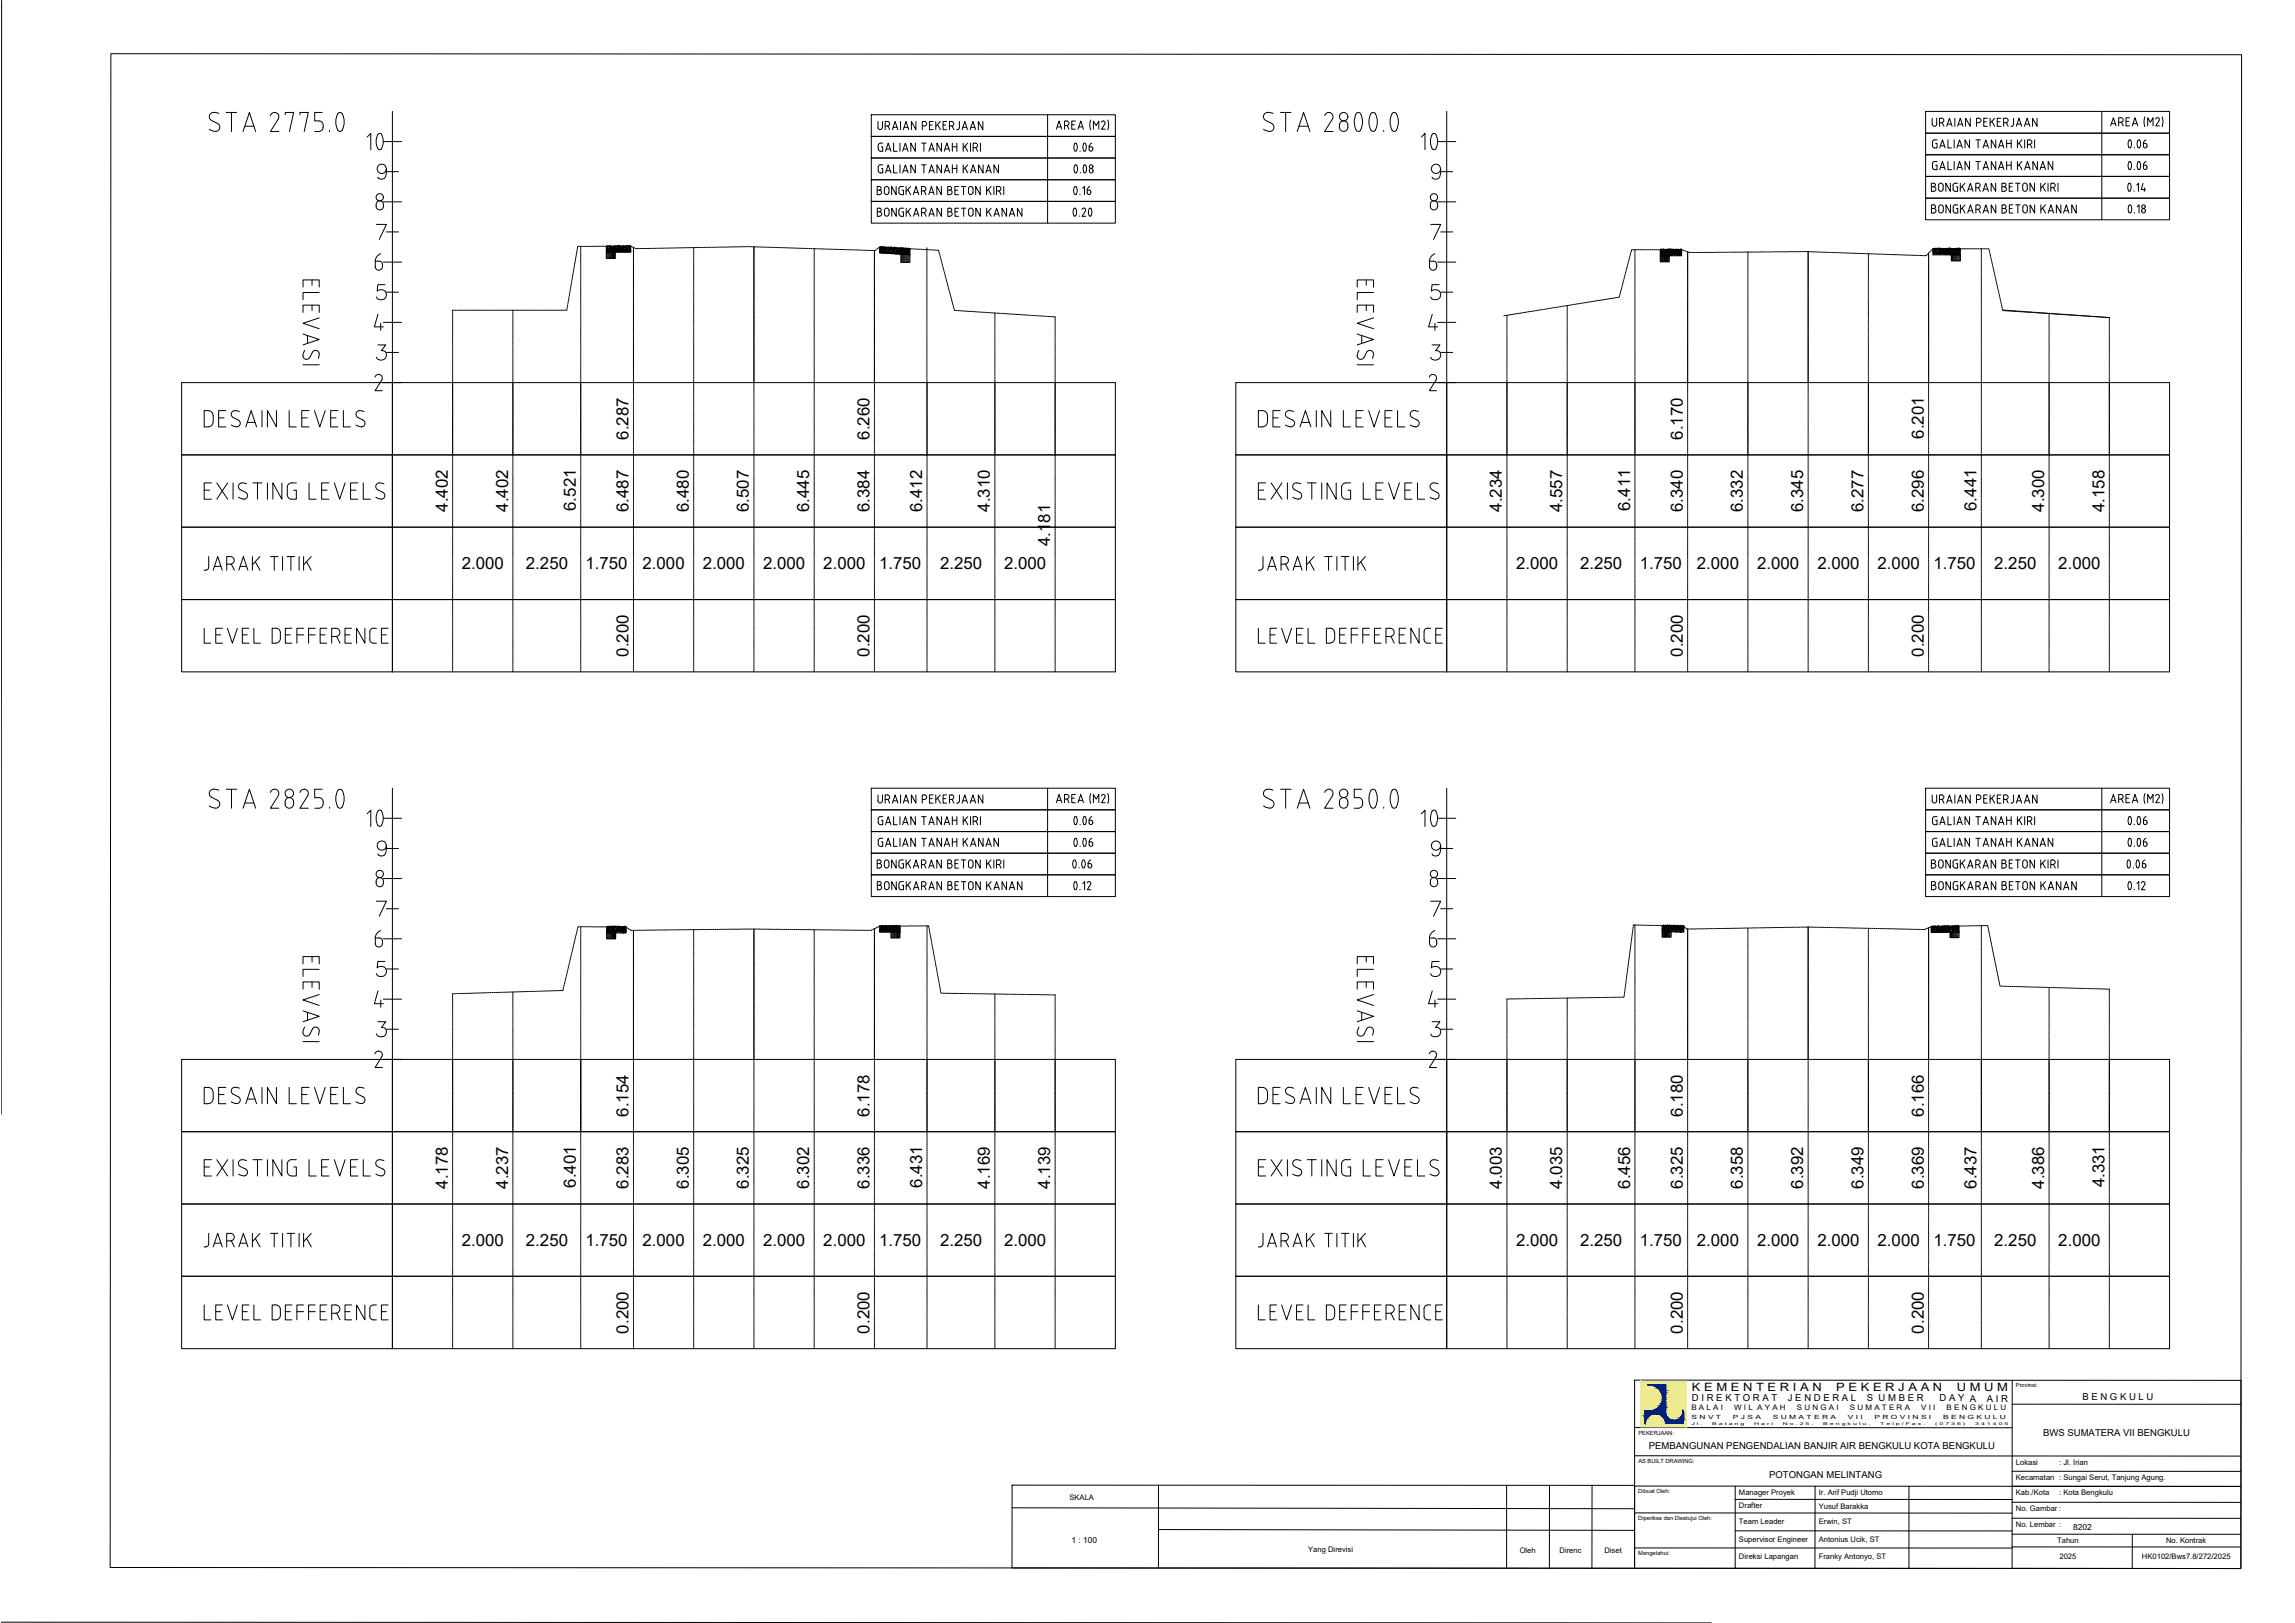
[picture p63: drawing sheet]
<svg xmlns="http://www.w3.org/2000/svg" width="420mm" height="297mm" viewBox="0 0 420 297" stroke-linecap="round" stroke-linejoin="round" font-family="sans-serif">
<defs><g id="words">
<g font-size="9.7">
<text x="63.9" y="30">10</text>
<text x="256.8" y="30">10</text>
<text x="63.9" y="153.8">10</text>
<text x="256.8" y="153.8">10</text>
</g>
<g font-size="6.2">
<text x="193.3" y="41.6">0.20</text>
<text x="36.3" y="118.9">LEVEL DEFFERENCE</text>
<text x="229.7" y="118.9">LEVEL DEFFERENCE</text>
<text x="36.3" y="242.7">LEVEL DEFFERENCE</text>
<text x="229.7" y="242.7">LEVEL DEFFERENCE</text>
</g>
<g font-size="5.7">
<text x="193.7" y="156.6">0.06</text>
<text x="386.6" y="156.6">0.06</text>
</g>
<g font-size="3.1">
<text x="115.1" y="80.5" transform="rotate(-90 115.1 80.5)">6.287</text>
<text x="159.2" y="80.5" transform="rotate(-90 159.2 80.5)">6.260</text>
<text x="308.1" y="80.5" transform="rotate(-90 308.1 80.5)">6.170</text>
<text x="352.2" y="80.3" transform="rotate(-90 352.2 80.3)">6.201</text>
<text x="82" y="93.7" transform="rotate(-90 82 93.7)">4.402</text>
<text x="93" y="93.7" transform="rotate(-90 93 93.7)">4.402</text>
<text x="105.4" y="93.5" transform="rotate(-90 105.4 93.5)">6.521</text>
<text x="115.1" y="93.7" transform="rotate(-90 115.1 93.7)">6.487</text>
<text x="126.1" y="93.7" transform="rotate(-90 126.1 93.7)">6.480</text>
<text x="137.1" y="93.7" transform="rotate(-90 137.1 93.7)">6.507</text>
<text x="148.1" y="93.7" transform="rotate(-90 148.1 93.7)">6.445</text>
<text x="159.2" y="93.7" transform="rotate(-90 159.2 93.7)">6.384</text>
<text x="168.8" y="93.7" transform="rotate(-90 168.8 93.7)">6.412</text>
<text x="181.2" y="93.7" transform="rotate(-90 181.2 93.7)">4.310</text>
<text x="275" y="93.7" transform="rotate(-90 275 93.7)">4.234</text>
<text x="286" y="93.7" transform="rotate(-90 286 93.7)">4.557</text>
<text x="298.4" y="93.5" transform="rotate(-90 298.4 93.5)">6.411</text>
<text x="308.1" y="93.7" transform="rotate(-90 308.1 93.7)">6.340</text>
<text x="319.1" y="93.7" transform="rotate(-90 319.1 93.7)">6.332</text>
<text x="330.1" y="93.7" transform="rotate(-90 330.1 93.7)">6.345</text>
<text x="341.2" y="93.7" transform="rotate(-90 341.2 93.7)">6.277</text>
<text x="352.2" y="93.7" transform="rotate(-90 352.2 93.7)">6.296</text>
<text x="361.8" y="93.5" transform="rotate(-90 361.8 93.5)">6.441</text>
<text x="374.2" y="93.7" transform="rotate(-90 374.2 93.7)">4.300</text>
<text x="385.3" y="93.7" transform="rotate(-90 385.3 93.7)">4.158</text>
<text x="192.3" y="99.9" transform="rotate(-90 192.3 99.9)">4.181</text>
<text x="84.6" y="104.1">2.000</text>
<text x="96.3" y="104.1">2.250</text>
<text x="107.2" y="104.1">1.750</text>
<text x="117.6" y="104.1">2.000</text>
<text x="128.7" y="104.1">2.000</text>
<text x="139.7" y="104.1">2.000</text>
<text x="150.7" y="104.1">2.000</text>
<text x="161" y="104.1">1.750</text>
<text x="172.1" y="104.1">2.250</text>
<text x="183.8" y="104.1">2.000</text>
<text x="277.6" y="104.1">2.000</text>
<text x="289.3" y="104.1">2.250</text>
<text x="300.2" y="104.1">1.750</text>
<text x="310.7" y="104.1">2.000</text>
<text x="321.7" y="104.1">2.000</text>
<text x="332.7" y="104.1">2.000</text>
<text x="343.7" y="104.1">2.000</text>
<text x="354" y="104.1">1.750</text>
<text x="365.1" y="104.1">2.250</text>
<text x="376.8" y="104.1">2.000</text>
<text x="115.1" y="120.2" transform="rotate(-90 115.1 120.2)">0.200</text>
<text x="159.2" y="120.2" transform="rotate(-90 159.2 120.2)">0.200</text>
<text x="308.1" y="120.2" transform="rotate(-90 308.1 120.2)">0.200</text>
<text x="352.2" y="120.2" transform="rotate(-90 352.2 120.2)">0.200</text>
<text x="115.1" y="204.4" transform="rotate(-90 115.1 204.4)">6.154</text>
<text x="159.2" y="204.4" transform="rotate(-90 159.2 204.4)">6.178</text>
<text x="308.1" y="204.4" transform="rotate(-90 308.1 204.4)">6.180</text>
<text x="352.2" y="204.4" transform="rotate(-90 352.2 204.4)">6.166</text>
<text x="82" y="217.5" transform="rotate(-90 82 217.5)">4.178</text>
<text x="93" y="217.5" transform="rotate(-90 93 217.5)">4.237</text>
<text x="105.4" y="217.4" transform="rotate(-90 105.4 217.4)">6.401</text>
<text x="115.1" y="217.6" transform="rotate(-90 115.1 217.6)">6.283</text>
<text x="126.1" y="217.6" transform="rotate(-90 126.1 217.6)">6.305</text>
<text x="137.1" y="217.6" transform="rotate(-90 137.1 217.6)">6.325</text>
<text x="148.1" y="217.6" transform="rotate(-90 148.1 217.6)">6.302</text>
<text x="159.2" y="217.6" transform="rotate(-90 159.2 217.6)">6.336</text>
<text x="168.8" y="217.4" transform="rotate(-90 168.8 217.4)">6.431</text>
<text x="181.2" y="217.5" transform="rotate(-90 181.2 217.5)">4.169</text>
<text x="192.3" y="217.5" transform="rotate(-90 192.3 217.5)">4.139</text>
<text x="275" y="217.5" transform="rotate(-90 275 217.5)">4.003</text>
<text x="286" y="217.6" transform="rotate(-90 286 217.6)">4.035</text>
<text x="298.4" y="217.6" transform="rotate(-90 298.4 217.6)">6.456</text>
<text x="308.1" y="217.6" transform="rotate(-90 308.1 217.6)">6.325</text>
<text x="319.1" y="217.6" transform="rotate(-90 319.1 217.6)">6.358</text>
<text x="330.1" y="217.6" transform="rotate(-90 330.1 217.6)">6.392</text>
<text x="341.2" y="217.6" transform="rotate(-90 341.2 217.6)">6.349</text>
<text x="352.2" y="217.6" transform="rotate(-90 352.2 217.6)">6.369</text>
<text x="361.8" y="217.6" transform="rotate(-90 361.8 217.6)">6.437</text>
<text x="374.2" y="217.5" transform="rotate(-90 374.2 217.5)">4.386</text>
<text x="385.3" y="217.3" transform="rotate(-90 385.3 217.3)">4.331</text>
<text x="84.6" y="228">2.000</text>
<text x="96.3" y="228">2.250</text>
<text x="107.2" y="228">1.750</text>
<text x="117.6" y="228">2.000</text>
<text x="128.7" y="228">2.000</text>
<text x="139.7" y="228">2.000</text>
<text x="150.7" y="228">2.000</text>
<text x="161" y="228">1.750</text>
<text x="172.1" y="228">2.250</text>
<text x="183.8" y="228">2.000</text>
<text x="277.6" y="228">2.000</text>
<text x="289.3" y="228">2.250</text>
<text x="300.2" y="228">1.750</text>
<text x="310.7" y="228">2.000</text>
<text x="321.7" y="228">2.000</text>
<text x="332.7" y="228">2.000</text>
<text x="343.7" y="228">2.000</text>
<text x="354" y="228">1.750</text>
<text x="365.1" y="228">2.250</text>
<text x="376.8" y="228">2.000</text>
<text x="115.1" y="244.1" transform="rotate(-90 115.1 244.1)">0.200</text>
<text x="159.2" y="244.1" transform="rotate(-90 159.2 244.1)">0.200</text>
<text x="308.1" y="244.1" transform="rotate(-90 308.1 244.1)">0.200</text>
<text x="352.2" y="244.1" transform="rotate(-90 352.2 244.1)">0.200</text>
</g>
<g font-size="2.1">
<text x="309.7" y="254.6">K E M E N T E R I A N</text>
<text x="336.2" y="254.6">P E K E R J A A N</text>
<text x="358.2" y="254.6">U M U M</text>
</g>
<g font-size="1.7">
<text x="309.8" y="256.5">D I R E K T O R A T</text>
<text x="327.3" y="256.5">J E N D E R A L</text>
<text x="341.8" y="256.5">S U M B E R</text>
<text x="355.1" y="256.5">D A Y A</text>
<text x="363.7" y="256.5">A I R</text>
<text x="381.2" y="256.2">B E N G K U L U</text>
<text x="374" y="262.8">BWS SUMATERA VII BENGKULU</text>
<text x="301.9" y="265.2">PEMBANGUNAN PENGENDALIAN BANJIR AIR BENGKULU KOTA BENGKULU</text>
<text x="323.9" y="270.4">POTONGAN MELINTANG</text>
</g>
<g font-size="1.5">
<text x="379.5" y="280">8202</text>
<text x="196.2" y="282.3">1 : 100</text>
</g>
<g font-size="1.4">
<text x="309.6" y="258">B A L A I</text>
<text x="317.5" y="258.1">W I L A Y A H</text>
<text x="329" y="258.1">S U N G A I</text>
<text x="338.7" y="258.1">S U M A T E R A</text>
<text x="351.7" y="258.1">V I I</text>
<text x="356.4" y="258.1">B E N G K U L U</text>
<text x="369.1" y="268.1">Lokasi</text>
<text x="377" y="268.1">: Jl. Irian</text>
<text x="195.8" y="274.5">SKALA</text>
<text x="318.4" y="273.6">Manager Proyek</text>
<text x="333" y="273.7">Ir. Arif Pudji Utomo</text>
<text x="369.1" y="270.9">Kecamatan : Sungai Serut, Tanjung Agung.</text>
<text x="369.1" y="273.7">Kab./Kota</text>
<text x="377" y="273.7">: Kota Bengkulu</text>
<text x="318.4" y="276.1">Drafter</text>
<text x="318.4" y="278.9">Team Leader</text>
<text x="333" y="276.1">Yusuf Barakka</text>
<text x="333" y="278.9">Erwin, ST</text>
<text x="369.1" y="276.6">No. Gambar :</text>
<text x="369.1" y="279.5">No. Lembar :</text>
<text x="239.5" y="284.1">Yang Direvisi</text>
<text x="278.2" y="284.1">Oleh</text>
<text x="285.5" y="284.1">Direnc</text>
<text x="293.7" y="284.1">Diset</text>
<text x="318.4" y="282.2">Supervisor Engineer</text>
<text x="318.4" y="285.3">Direksi Lapangan</text>
<text x="333" y="282.2">Antonius Ucik, ST</text>
<text x="333" y="285.4">Franky Antonyo, ST</text>
<text x="376.6" y="282.3">Tahun</text>
<text x="377" y="285.3">2025</text>
<text x="392.1" y="285.3">HK0102/Bws7.8/272/2025</text>
<text x="396.6" y="282.4">No. Kontrak</text>
</g>
<g font-size="1">
<text x="369.1" y="253.9">Provinsi:</text>
<text x="300" y="262.6">PEKERJAAN:</text>
<text x="309.7" y="259.8">S N V T</text>
<text x="317.2" y="259.8">P J S A</text>
<text x="324.5" y="259.8">S U M A T E R A</text>
<text x="338.3" y="259.8">V I I</text>
<text x="343.2" y="259.8">P R O V I N S I</text>
<text x="355.7" y="259.8">B E N G K U L U</text>
<text x="300" y="267.7">AS BUILT DRAWING:</text>
<text x="299.9" y="273.3">Dibuat Oleh:</text>
<text x="299.9" y="278.2">Diperiksa dan Disetujui Oleh:</text>
<text x="299.9" y="284.6">Mengetahui:</text>
</g>
<g font-size=".7">
<text x="309.7" y="260.8">J l .</text>
<text x="313.5" y="260.8">B a t a n g</text>
<text x="321.2" y="260.8">H a r i</text>
<text x="326.4" y="260.8">N o . 2 5 ,</text>
<text x="333.8" y="260.8">B e n g k u l u ,</text>
<text x="344.2" y="260.8">T e l p / F a x .</text>
<text x="354.3" y="260.8">( 0 7 3 6 )</text>
<text x="361.6" y="260.8">3 4 1 4 0 5</text>
</g>
</g></defs>
<!-- layer: C-SECTIONVIEWS_Text (Titles) -->
<g fill="none" stroke="#000" stroke-width=".18">
<path d="M38.3 23.7l1.2 .4M39.1 20.6a.77 .77 0 0 0-.8 .6 .77 .77 0 0 0 .4 .8l1.1 .6a.77 .77 0 0 1 .4 .9 .77 .77 0 0 1-.7 .6M39.1 20.6l1 .2M41.4 20.6h1.9M42.4 20.6v3.5M44.5 24.1l1.2-3.5 1.1 3.5M44.8 23.1h1.7M50.3 20.6a.79 .79 0 0 0-.8 .6M50.3 20.6a.77 .77 0 0 1 .6 1.2M50.9 21.8l-1.4 2.3h1.6M52.2 21v-.4h1.6l-.8 3.5M54.9 21v-.4h1.6l-.8 3.5"/>
<path d="M59 20.6h-1.4v1.5h.8a.77 .77 0 0 1 .8 .8M59.2 22.9a.88 .88 0 0 1-.8 1.2h-.8M60.3 23.9v.2M68.9 37.4a.7 .7 0 0 1 .8-.6 .7 .7 0 0 1 .5 1 .67 .67 0 0 1-.7 .6 .67 .67 0 0 1-.6-.6M68.9 37.4v.4M231.3 23.7l1.2 .4M231.8 22.1l1 .5a.77 .77 0 0 1 .4 .9 .77 .77 0 0 1-.7 .6M232.1 20.6a.77 .77 0 0 0-.8 .6 .77 .77 0 0 0 .4 .8M232.1 20.6l1 .2M234.4 20.6h1.9M235.4 20.6v3.5M237.5 24.1l1.2-3.5 1.1 3.5"/>
<path d="M237.8 23.1h1.7M243.3 20.6a.77 .77 0 0 1 .6 1.2M243.3 20.6a.79 .79 0 0 0-.8 .6M243.9 21.8l-1.4 2.3h1.6M245.2 22.9a.77 .77 0 0 1 .8-.8 .77 .77 0 0 1 .8 .8M245.2 22.9a.83 .83 0 0 0 .8 1.2 .83 .83 0 0 0 .8-1.2M248.4 20.7l.4-.1a2.65 2.65 0 0 1 0 3.4h-.3a2.83 2.83 0 0 1-.1-3.3zM251 20.8l.5-.2a2.65 2.65 0 0 1 0 3.4h-.3a2.82 2.82 0 0 1-.2-3.2zM253.3 23.9v.2M261.9 37.4a.67 .67 0 0 1 .6-.6 .67 .67 0 0 1 .7 .6M261.9 37.8a.67 .67 0 0 0 .6 .6 .67 .67 0 0 0 .7-.6M261.9 37.4v.4"/>
<path d="M263.2 37.4v.4M55.5 52.5v-1.3h2.9v1.3M55.5 57.2v-1.4h2.9v1.4M57.1 51.2v1M57.1 55.8v1M58.4 53.5h-2.9v1.3M58.4 58.2l-2.9 1 2.9 1M68.7 47.8v1a.7 .7 0 0 0 .9 .6 .7 .7 0 0 0 .4-.9l-.2-.5-.4-.2M68.7 47.8h.7M68.9 41.1h1.8l-1.3 2.7M69.2 57.5l-.7 2.3h1.7M69.7 46.5a1.51 1.51 0 0 0-1 1.3"/>
<path d="M69.7 59.2v1.3M70.5 52.1h-1.3l-.2 1.2a.97 .97 0 0 1 1.5 0 .97 .97 0 0 1-.2 1.4 .97 .97 0 0 1-1.4-.4M248.5 52.5v-1.3h3v1.3M248.5 57.2v-1.4h3v1.4M250.1 51.2v1M250.1 55.8v1M251.5 53.5h-3v1.3M251.5 58.2l-3 1 3 1M261.7 47.8v1a.7 .7 0 0 0 .9 .6 .7 .7 0 0 0 .4-.9l-.2-.5-.4-.2M261.7 47.8h.7M261.9 41.1h1.9l-1.4 2.7M262.2 57.5l-.7 2.3h1.7"/>
<path d="M262.7 46.5a1.51 1.51 0 0 0-1 1.3M262.7 59.2v1.3M263.5 52.1h-1.3l-.2 1.2a.98 .98 0 0 1 1.5 0 .98 .98 0 0 1-.2 1.4 .98 .98 0 0 1-1.4-.4M39 76a.9 .9 0 0 0-.9-.9h-.7v3a1.29 1.29 0 0 0 1.5-.5l.1-.4M39 76.1v1.1M40 76.5h1M41.4 75.1h-1.4v3h1.4M42.7 76.4l.9 .5a.7 .7 0 0 1 .2 1 .7 .7 0 0 1-1 .1l-.5-.2M43.8 75.3l-.2-.1a.73 .73 0 0 0-1.1 .2 .73 .73 0 0 0 .2 1M45 78.1l1-3 1 3M45.3 77.3h1.4M48 75.1v3"/>
<path d="M50.6 75.1v3l-1.6-3v3M52.9 75.1v3h1.4M55.2 76.5h1M55.5 61.1l2.9 1-2.9 1M55.5 66.8h2.9M55.8 64.1a.9 .9 0 0 0-.3 1 .9 .9 0 0 0 .8 .7l.4-.4 .5-.9M56.3 61.4v1.5M56.6 75.1h-1.4v3h1.4M57.2 64.5a.73 .73 0 0 1 1-.2 .73 .73 0 0 1 .2 1l-.1 .3M57.6 75.1l.9 3 1-3M60.5 76.5h1M61.9 75.1h-1.4v3h1.4"/>
<path d="M62.9 75.1v3h1.3M65.5 76.4l1 .5a.7 .7 0 0 1 .2 1 .7 .7 0 0 1-1.1 .1l-.4-.2M66.6 75.3l-.2-.1a.73 .73 0 0 0-1.1 .2 .73 .73 0 0 0 .2 1M69.2 63.1h1.4l-.8 1.1a.89 .89 0 0 1 1 1 .89 .89 0 0 1-1.2 .7l-.4-.1-.3-.4M69.3 68.5l-.3 .1-.4 .4M69.3 68.5a.67 .67 0 0 1 .6 1l-1.2 2h1.3M230.4 75.1h.7a.94 .94 0 0 1 1 1l-.1 1.1a.9 .9 0 0 1-.9 .9h-.7zM233 76.5h1M234.4 75.1h-1.4v3h1.4M235.3 77.8l1 .3M235.7 76.4l.9 .5a.67 .67 0 0 1 .4 .7 .67 .67 0 0 1-.7 .5M236.8 75.3l-.2-.1a.73 .73 0 0 0-1.1 .2 .73 .73 0 0 0 .2 1"/>
<path d="M238 78.1l1-3 1 3M238.3 77.3h1.4M241 75.1v3M243.6 75.1v3l-1.6-3v3M245.9 75.1v3h1.4M248.3 76.5h.9M248.5 65.1a.67 .67 0 0 0 .5 .7 .67 .67 0 0 0 .7-.4l.5-.9a.73 .73 0 0 1 1-.2 .73 .73 0 0 1 .2 1l-.1 .3M248.5 61.1l3 1-3 1M248.5 66.8h3M248.8 64.1l-.3 1M249.3 61.4v1.5M249.6 75.1h-1.3v3h1.3"/>
<path d="M250.6 75.1l1 3 1-3M253.6 76.5h1M254.9 75.1h-1.3v3h1.3M255.9 75.1v3h1.3M258.6 76.4l.9 .5a.7 .7 0 0 1 .2 1 .7 .7 0 0 1-1.1 .1l-.4-.2M259.7 75.3l-.3-.1a.73 .73 0 0 0-1.1 .2 .73 .73 0 0 0 .2 1M261.7 69a.67 .67 0 0 1 .9-.4 .67 .67 0 0 1 .3 .9l-1.2 2h1.3M262.2 63.1h1.4l-.8 1.1a.89 .89 0 0 1 1 1 .89 .89 0 0 1-1.2 .7l-.4-.1-.3-.4M37.4 89.7h1M38.7 88.4h-1.3v3h1.3M39.7 88.4l2 3M41.7 88.4l-2 3"/>
<path d="M42.7 88.4v3M45.1 88.5h-.2a.73 .73 0 0 0-1.1 .1 .73 .73 0 0 0 .2 1l1 .5a.7 .7 0 0 1 .2 1 .7 .7 0 0 1-1.1 .1l-.4-.2M46.3 88.4h1.7M47.1 88.4v3M49 88.4v3M51.6 88.4v3l-1.6-3v3M54.3 88.4h-.9a.8 .8 0 0 0-.8 .8v1.3a.84 .84 0 0 0 .8 .9h.9v-1.7h-.5M56.6 88.4v3h1.3M58.9 89.7h1M60.2 88.4h-1.3v3h1.3M61.2 88.4l1 3 1-3M64.2 89.7h1"/>
<path d="M65.5 88.4h-1.3v3h1.3M66.5 88.4v3h1.3M70.3 88.5h-.3a.73 .73 0 0 0-1 .1 .73 .73 0 0 0 .2 1l.9 .5a.7 .7 0 0 1 .2 1 .7 .7 0 0 1-1 .1l-.5-.2M230.4 89.7h1M231.7 88.4h-1.3v3h1.3M232.7 88.4l2 3M234.7 88.4l-2 3M235.7 88.4v3M236.7 91l1 .3M238.2 88.5h-.3a.73 .73 0 0 0-1.1 .1 .73 .73 0 0 0 .2 1l1 .5a.66 .66 0 0 1 .3 .8 .66 .66 0 0 1-.6 .5M239.3 88.4h1.7M240.2 88.4v3"/>
<path d="M242 88.4v3M244.6 88.4v3l-1.6-3v3M246.4 88.4a.8 .8 0 0 0-.8 .8v1.3a.84 .84 0 0 0 .8 .9M246.4 88.4h.9M246.8 89.7h.5v1.7h-.9M249.6 88.4v3h1.3M251.9 89.7h1M253.2 88.4h-1.3v3h1.3M254.2 88.4l1 3 1-3M257.2 89.7h1M258.5 88.4h-1.3v3h1.3M259.5 88.4v3h1.3"/>
<path d="M262.2 89.6l.9 .5a.7 .7 0 0 1 .2 1 .7 .7 0 0 1-1 .1l-.5-.2M263.3 88.5h-.3a.73 .73 0 0 0-1 .1 .73 .73 0 0 0 .2 1M38.2 101.9v1.9a.63 .63 0 0 1-.8 .6M39 104.4l.9-2.5 .8 2.5M39.3 103.7h1.1M41.5 103.3l.7-.1a.69 .69 0 0 0 .7-.6 .69 .69 0 0 0-.7-.7h-.7v2.5M42.4 103.3l.5 1.1M43.7 104.4l.9-2.5 .8 2.5M44 103.7h1.1M46.2 101.9v2.5M46.7 102.8l.9 1.6M47.6 101.9l-1.4 1.5"/>
<path d="M49.5 101.9h1.4M50.2 101.9v2.5M51.7 101.9v2.5M52.6 101.9h1.3M53.3 101.9v2.5M54.8 101.9v2.5M55.6 101.9v2.5M56.1 102.8l.9 1.6M57 101.9l-1.4 1.5M231.2 101.9v1.9a.64 .64 0 0 1-.8 .6M232.1 104.4l.8-2.5 .8 2.5M232.3 103.7h1.1"/>
<path d="M234.5 103.3l.7-.1a.69 .69 0 0 0 .7-.6 .69 .69 0 0 0-.7-.7h-.7v2.5M235.4 103.3l.5 1.1M236.7 104.4l.9-2.5 .8 2.5M237 103.7h1.1M239.2 101.9v2.5M239.7 102.8l.9 1.6M240.6 101.9l-1.4 1.5M242.5 101.9h1.4M243.2 101.9v2.5M244.8 101.9v2.5M245.6 101.9h1.4M246.3 101.9v2.5"/>
<path d="M247.8 101.9v2.5M248.6 101.9v2.5M249.1 102.8l.9 1.6M250 101.9l-1.4 1.5M38.3 147.5l1.2 .4M40.1 144.6l-.4-.1a.88 .88 0 0 0-1.1 .1 .88 .88 0 0 0-.1 1.2 3.3 3.3 0 0 1 1.7 1 .77 .77 0 0 1-.7 1.1M41.4 144.4h1.9M42.4 144.4v3.5M44.5 147.9l1.2-3.5 1.1 3.5M44.8 147h1.7M50.3 144.4a.79 .79 0 0 0-.8 .6M50.3 144.4a.77 .77 0 0 1 .6 1.2"/>
<path d="M50.9 145.6l-1.4 2.3h1.6M52.2 146.7a.77 .77 0 0 1 .8-.7 .77 .77 0 0 1 .7 .7M52.2 147.1a.77 .77 0 0 0 .8 .8 .77 .77 0 0 0 .7-.8M52.2 146.8v.4M53.8 146.8v.4M55.7 144.4a.77 .77 0 0 1 .6 1.2M55.7 144.4a.79 .79 0 0 0-.8 .6M56.3 145.6l-1.4 2.3h1.6M58.4 146a.99 .99 0 0 1 .8 .9 .99 .99 0 0 1-.8 1h-.8M59 144.4h-1.4v1.6h.8M60.3 147.7v.2M231.3 147.5l1.2 .4"/>
<path d="M231.8 145.9l1 .6a.77 .77 0 0 1 .4 .8 .77 .77 0 0 1-.7 .6M233.1 144.6l-.4-.1a.88 .88 0 0 0-1.1 .1 .88 .88 0 0 0-.1 1.2l.2 .1M234.4 144.4h1.9M235.4 144.4v3.5M237.5 147.9l1.2-3.5 1.1 3.5M237.8 147h1.7M243.3 144.4a.77 .77 0 0 1 .6 1.2M243.3 144.4a.79 .79 0 0 0-.8 .6M243.9 145.6l-1.4 2.3h1.6M245.4 146.2a.83 .83 0 0 1 1.1-.1 .83 .83 0 0 1 .3 1 .82 .82 0 0 1-1.1 .8 .82 .82 0 0 1-.5-1.2zM247.9 147.9h.8M248.7 146a.77 .77 0 0 1 .7 .7"/>
<path d="M249.3 144.4h-1.4v1.6h.8M249.4 147.1a.77 .77 0 0 1-.7 .8M249.5 146.8v.4M251 147.7a2.77 2.77 0 0 1 .2-3.2h.3a2.77 2.77 0 0 1 .3 3.2M251 147.7l.4 .2 .4-.2M253.3 147.7v.2M55.5 176.4v-1.3h2.9v1.3M57.1 175.1v1M57.1 179.7v1M58.4 177.4h-2.9v1.3M68.7 172.7a.67 .67 0 0 0 .7 .6 .67 .67 0 0 0 .6-.6M68.9 161.3a.7 .7 0 0 1 .8-.7 .7 .7 0 0 1 .5 1"/>
<path d="M68.9 161.6a.67 .67 0 0 0 .6 .7 .67 .67 0 0 0 .7-.7M68.9 161.3v.3M68.9 164.9h1.8l-1.3 2.8M69.4 171.7h.3l.3 .3v.7M69.4 171.7h-.7v1M69.7 170.3a1.51 1.51 0 0 0-1 1.3M70.5 176h-1.3l-.2 1.2a.97 .97 0 0 1 1.5-.1 .97 .97 0 0 1-.2 1.5 .97 .97 0 0 1-1.4-.4M248.5 176.4v-1.3h3v1.3M250.1 175.1v1M250.1 179.7v1M251.5 177.4h-3v1.3M261.7 172.7a.67 .67 0 0 0 .7 .6 .67 .67 0 0 0 .6-.6"/>
<path d="M261.9 161.3a.67 .67 0 0 1 .6-.7 .67 .67 0 0 1 .7 .7M261.9 161.6a.67 .67 0 0 0 .6 .7 .67 .67 0 0 0 .7-.7M261.9 161.3v.3M261.9 164.9h1.9l-1.4 2.8M262.4 171.7h.3l.3 .3v.7M262.4 171.7h-.7v1M262.7 170.3a1.51 1.51 0 0 0-1 1.3M263.2 161.3v.3M263.5 176h-1.3l-.2 1.2a.97 .97 0 0 1 1.5-.1 .97 .97 0 0 1-.2 1.5 .97 .97 0 0 1-1.4-.4M39 199.9a.9 .9 0 0 0-.9-.9h-.7v3a1.29 1.29 0 0 0 1.5-.6l.1-.3M39 199.9v1.2M41.4 199h-1.4v3h1.4"/>
<path d="M43.8 199.2l-.2-.1a.73 .73 0 0 0-1.1 .1 .73 .73 0 0 0 .2 1.1M48 199v3M50.6 199v3l-1.6-3v3M52.9 199v3h1.4M55.5 181v-1.3h2.9v1.3M55.5 185l2.9 1-2.9 1M55.5 190.6h2.9M55.8 188l-.2 .4a.72 .72 0 0 0 .1 1.1 .72 .72 0 0 0 1-.2M56.3 185.3v1.4M56.6 199h-1.4v3h1.4M57.2 188.3a.73 .73 0 0 1 1-.2 .73 .73 0 0 1 .2 1.1l-.1 .3M57.2 188.3l-.5 1"/>
<path d="M57.6 199l.9 3 1-3M58.4 182l-2.9 1 2.9 1M61.9 199h-1.4v3h1.4M62.9 199v3h1.3M66.6 199.2l-.2-.1a.73 .73 0 0 0-1.1 .1 .73 .73 0 0 0 .2 1.1M69.2 187h1.4l-.8 1.1a.88 .88 0 0 1 1 1 .88 .88 0 0 1-1.2 .6l-.4-.1-.3-.4M69.2 181.4l-.7 2.3h1.7M69.3 192.4h-.3l-.4 .5M69.3 192.4a.67 .67 0 0 1 .6 1M69.7 183v1.3M69.9 193.4l-1.2 2h1.3M234.4 199h-1.4v3h1.4"/>
<path d="M236.8 199.2l-.2-.1a.73 .73 0 0 0-1.1 .1 .73 .73 0 0 0 .2 1.1M241 199v3M243.6 199v3l-1.6-3v3M245.9 199v3h1.4M248.5 189a.67 .67 0 0 0 .5 .6 .67 .67 0 0 0 .7-.3M248.5 181v-1.3h3v1.3M248.5 185l3 1-3 1M248.5 190.6h3M248.8 188l-.3 1M249.3 185.3v1.4M249.6 199h-1.3v3h1.3M249.7 189.3l.5-1a.73 .73 0 0 1 1-.2 .73 .73 0 0 1 .2 1.1l-.1 .3"/>
<path d="M250.6 199l1 3 1-3M251.5 182l-3 1 3 1M254.9 199h-1.3v3h1.3M255.9 199v3h1.3M259.7 199.2l-.3-.1a.73 .73 0 0 0-1.1 .1 .73 .73 0 0 0 .2 1.1M261.7 192.9a.67 .67 0 0 1 .9-.5 .67 .67 0 0 1 .3 1M262.2 187h1.4l-.8 1.1a.88 .88 0 0 1 1 1 .88 .88 0 0 1-1.2 .6l-.4-.1-.3-.4M262.2 181.4l-.7 2.3h1.7M262.7 183v1.3M262.9 193.4l-1.2 2h1.3M37.4 213.6h1M38.7 212.2h-1.3v3h1.3"/>
<path d="M39.7 212.2l2 3M40 200.3h1M41.7 212.2l-2 3M42.7 212.2v3M42.7 200.3l.9 .4M43.6 200.7a.71 .71 0 0 1 .2 1 .71 .71 0 0 1-1 .2l-.5-.3M45 202l1-3 1 3M45.1 212.4l-.2-.1a.73 .73 0 0 0-1.1 .2 .73 .73 0 0 0 .2 1l1 .5a.71 .71 0 0 1 .2 1 .71 .71 0 0 1-1.1 .1l-.4-.2M45.3 201.2h1.4M46.3 212.2h1.7M47.1 212.2v3M49 212.2v3"/>
<path d="M51.6 212.2v3l-1.6-3v3M54.3 212.2h-.9a.8 .8 0 0 0-.8 .9v1.3a.84 .84 0 0 0 .8 .8h.9v-1.6h-.5M55.2 200.3h1M56.6 212.2v3h1.3M58.9 213.6h1M60.2 212.2h-1.3v3h1.3M60.5 200.3h1M61.2 212.2l1 3 1-3M64.2 213.6h1M65.5 212.2h-1.3v3h1.3M65.5 200.3l1 .4M66.5 200.7a.71 .71 0 0 1 .2 1 .71 .71 0 0 1-1.1 .2l-.4-.3"/>
<path d="M66.5 212.2v3h1.3M70.3 212.4l-.3-.1a.73 .73 0 0 0-1 .2 .73 .73 0 0 0 .2 1l.9 .5a.71 .71 0 0 1 .2 1 .71 .71 0 0 1-1 .1l-.5-.2M230.4 213.6h1M231.7 212.2h-1.3v3h1.3M232 201.1a.9 .9 0 0 1-.9 .9h-.7v-3h.7a.9 .9 0 0 1 .9 .9l.1 1.2M232.7 212.2l2 3M233 200.3h1M234.7 212.2l-2 3M235.3 201.6l1 .4M235.7 212.2v3M235.7 200.3l.9 .4M236.6 200.7a.67 .67 0 0 1 .4 .8 .67 .67 0 0 1-.7 .5"/>
<path d="M236.7 214.9l1 .3M238 202l1-3 1 3M238.2 212.4l-.3-.1a.73 .73 0 0 0-1.1 .2 .73 .73 0 0 0 .2 1l1 .5a.66 .66 0 0 1 .3 .7 .66 .66 0 0 1-.6 .5M238.3 201.2h1.4M239.3 212.2h1.7M240.2 212.2v3M242 212.2v3M244.6 212.2v3l-1.6-3v3M246.4 212.2a.8 .8 0 0 0-.8 .9v1.3a.84 .84 0 0 0 .8 .8M246.4 212.2h.9M246.8 213.6h.5v1.6h-.9M248.3 200.3h.9"/>
<path d="M249.6 212.2v3h1.3M251.9 213.6h1M253.2 212.2h-1.3v3h1.3M253.6 200.3h1M254.2 212.2l1 3 1-3M257.2 213.6h1M258.5 212.2h-1.3v3h1.3M258.6 200.3l.9 .4M259.5 200.7a.71 .71 0 0 1 .2 1 .71 .71 0 0 1-1.1 .2l-.4-.3M259.5 212.2v3h1.3M262.2 213.5l.9 .4a.71 .71 0 0 1 .2 1.1 .71 .71 0 0 1-1 .1l-.5-.2M263.3 212.4l-.3-.1a.73 .73 0 0 0-1 .2 .73 .73 0 0 0 .2 1"/>
<path d="M38.2 225.7v1.9a.63 .63 0 0 1-.8 .6M39 228.2l.9-2.5 .8 2.5M39.3 227.5h1.1M41.5 227.1h.7a.69 .69 0 0 0 .7-.7 .69 .69 0 0 0-.7-.7h-.7v2.5M42.4 227.1l.5 1.1M43.7 228.2l.9-2.5 .8 2.5M44 227.5h1.1M46.2 225.7v2.5M46.7 226.7l.9 1.5M47.6 225.7l-1.4 1.6M49.5 225.7h1.4M50.2 225.7v2.5"/>
<path d="M51.7 225.7v2.5M52.6 225.7h1.3M53.3 225.7v2.5M54.8 225.7v2.5M55.6 225.7v2.5M56.1 226.7l.9 1.5M57 225.7l-1.4 1.6M231.2 225.7v1.9a.64 .64 0 0 1-.8 .6M232.1 228.2l.8-2.5 .8 2.5M232.3 227.5h1.1M234.5 227.1h.7a.69 .69 0 0 0 .7-.7 .69 .69 0 0 0-.7-.7h-.7v2.5M235.4 227.1l.5 1.1"/>
<path d="M236.7 228.2l.9-2.5 .8 2.5M237 227.5h1.1M239.2 225.7v2.5M239.7 226.7l.9 1.5M240.6 225.7l-1.4 1.6M242.5 225.7h1.4M243.2 225.7v2.5M244.8 225.7v2.5M245.6 225.7h1.4M246.3 225.7v2.5M247.8 225.7v2.5M248.6 225.7v2.5"/>
<path d="M249.1 226.7l.9 1.5M250 225.7l-1.4 1.6"/>
<circle cx="69.5" cy="36.1" r=".67"/>
<circle cx="246" cy="21.4" r=".77"/>
<circle cx="262.5" cy="36.1" r=".67"/>
<circle cx="53" cy="145.2" r=".77"/>
<circle cx="69.5" cy="160" r=".67"/>
<circle cx="246" cy="145.2" r=".77"/>
<circle cx="262.5" cy="160" r=".67"/>
</g>
<!-- layer: C-SECTIONVIEWS_Grid -->
<g fill="none" stroke="#000" stroke-width=".18">
<path d="M70.2 36.9h3.3M71.8 20.4v102.6M263.2 36.9h3.3M264.9 20.4v102.6M70.2 59h3.3M70.2 48h3.3M70.7 53.5h2.2M70.7 42.4h2.2M263.2 59h3.3M263.2 48h3.3M263.8 53.5h2.2M263.8 42.4h2.2"/>
<path d="M70.7 64.5h2.2M73.5 70h-40.2v13.3h38.5v-13.3h132.4v53h-132.4M263.8 64.5h2.2M266.5 70h-40.2v13.3h38.6v-13.3h132.3v53h-132.3M33.3 83.3h170.9h-132.4v13.2h-38.5zM33.3 96.5h170.9h-132.4v13.2h-38.5zM226.3 83.3h170.9h-132.3v13.2h-38.6zM226.3 96.5h170.9h-132.3v13.2h-38.6zM33.3 109.7h170.9h-132.4v13.3h-38.5zM226.3 109.7h170.9h-132.3v13.3h-38.6zM71.8 144.3v102.5M264.9 144.3v102.5"/>
<path d="M70.2 171.8h3.3M70.2 160.8h3.3M70.7 177.3h2.2M70.7 166.3h2.2M263.2 171.8h3.3M263.2 160.8h3.3M263.8 177.3h2.2M263.8 166.3h2.2M70.2 182.9h3.3M70.7 188.4h2.2M73.5 193.9h-40.2v13.2h38.5v-13.2h132.4v52.9h-132.4M263.2 182.9h3.3"/>
<path d="M263.8 188.4h2.2M266.5 193.9h-40.2v13.2h38.6v-13.2h132.3v52.9h-132.3M33.3 207.1h170.9h-132.4v13.3h-38.5zM226.3 207.1h170.9h-132.3v13.3h-38.6zM33.3 220.4h170.9h-132.4v13.2h-38.5zM33.3 233.6h170.9h-132.4v13.2h-38.5zM226.3 220.4h170.9h-132.3v13.2h-38.6zM226.3 233.6h170.9h-132.3v13.2h-38.6z"/>
</g>
<!-- layer: C-SECTIONVIEWS_Text (Band Entries) -->
<g fill="none" stroke="#000" stroke-width=".18">
<path d="M82.9 56.8v.2M82.9 57.1v.2M82.9 57.5v.2M82.9 57.8v.3M82.9 58.2v.3M82.9 58.6v.3M82.9 59v.2M82.9 59.3v.3M82.9 59.7v.3M93.9 56.8v.2M93.9 57.1v.2M93.9 57.5v.2"/>
<path d="M93.9 57.8v.3M93.9 58.2v.3M93.9 58.6v.3M93.9 59v.2M93.9 59.3v.3M93.9 59.7v.3M106.3 45.1v.2M106.3 45.4v.3M106.3 45.8v.3M106.3 46.2v.2M106.3 46.6v.2M106.3 46.9v.3"/>
<path d="M106.3 47.3v.3M106.3 47.7v.2M106.3 48.1v.2M106.3 48.4v.3M106.3 48.8v.3M106.3 49.2v.2M106.3 49.6v.2M106.3 49.9v.3M106.3 50.3v.3M106.3 50.7v.2M106.3 51.1v.2M106.3 51.4v.3"/>
<path d="M106.3 51.8v.3M106.3 52.2v.2M106.3 52.6v.2M106.3 52.9v.3M106.3 53.3v.3M106.3 53.7v.2M106.3 54.1v.2M106.3 54.4v.3M106.3 54.8v.3M106.3 55.2v.2M106.3 55.5v.3M106.3 55.9v.3"/>
<path d="M106.3 56.3v.3M106.3 56.7v.2M106.3 57.1v.2M106.3 57.4v.3M106.3 57.8v.3M106.3 58.2v.2M106.3 58.6v.2M106.3 58.9v.3M106.3 59.3v.2M106.3 59.7v.2M116 45.3v.3M116 45.7v.3"/>
<path d="M116 46.1v.2M116 46.5v.2M116 46.8v.3M116 47.2v.3M116 47.6v.2M116 48v.2M116 48.4v.2M116 48.7v.3M116 49.1v.2M116 49.5v.2M116 49.8v.3M116 50.2v.3"/>
<path d="M116 50.6v.2M116 51v.2M116 51.3v.3M116 51.7v.3M116 52.1v.2M116 52.5v.2M116 52.8v.3M116 53.2v.3M116 53.6v.2M116 54v.2M116 54.3v.3M116 54.7v.3"/>
<path d="M116 55.1v.2M116 55.5v.2M116 55.8v.3M116 56.2v.3M116 56.6v.2M116 57v.2M116 57.3v.3M116 57.7v.3M116 58.1v.2M116 58.5v.2M116 58.9v.2M116 59.2v.3"/>
<path d="M116 59.6v.2M116 60v.2M127 45.3v.3M127 45.7v.3M127 46.1v.3M127 46.5v.2M127 46.9v.2M127 47.2v.3M127 47.6v.3M127 48v.2M127 48.4v.2M127 48.7v.3"/>
<path d="M127 49.1v.3M127 49.5v.2M127 49.9v.2M127 50.2v.3M127 50.6v.3M127 51v.2M127 51.4v.2M127 51.7v.3M127 52.1v.3M127 52.5v.2M127 52.9v.2M127 53.2v.3"/>
<path d="M127 53.6v.3M127 54v.2M127 54.4v.2M127 54.7v.3M127 55.1v.3M127 55.5v.2M127 55.9v.2M127 56.2v.3M127 56.6v.3M127 57v.2M127 57.4v.2M127 57.7v.3"/>
<path d="M127 58.1v.3M127 58.5v.2M127 58.9v.2M127 59.2v.3M127 59.6v.3M127 60v.2M138 45.2v.1M138 45.5v.2M138 45.9v.2M138 46.2v.3M138 46.6v.2M138 47v.2"/>
<path d="M138 47.4v.2M138 47.7v.3M138 48.1v.3M138 48.5v.2M138 48.9v.2M138 49.2v.3M138 49.6v.3M138 50v.2M138 50.3v.3M138 50.7v.3M138 51.1v.3M138 51.5v.2"/>
<path d="M138 51.8v.3M138 52.2v.3M138 52.6v.2M138 53v.2M138 53.3v.3M138 53.7v.3M138 54.1v.2M138 54.5v.2M138 54.8v.3M138 55.2v.3M138 55.6v.2M138 56v.2"/>
<path d="M138 56.4v.2M138 56.7v.3M138 57.1v.2M138 57.5v.2M138 57.9v.2M138 58.2v.3M138 58.6v.3M138 59v.2M138 59.4v.2M138 59.7v.3M149.1 45.5v.2M149.1 45.8v.3"/>
<path d="M149.1 46.2v.2M149.1 46.6v.2M149.1 47v.2M149.1 47.3v.3M149.1 47.7v.2M149.1 48.1v.2M149.1 48.5v.2M149.1 48.8v.3M149.1 49.2v.3M149.1 49.6v.2M149.1 50v.2M149.1 50.3v.3"/>
<path d="M149.1 50.7v.3M149.1 51.1v.2M149.1 51.5v.2M149.1 51.8v.3M149.1 52.2v.3M149.1 52.6v.2M149.1 53v.2M149.1 53.3v.3M149.1 53.7v.3M149.1 54.1v.2M149.1 54.4v.3M149.1 54.8v.3"/>
<path d="M149.1 55.2v.3M149.1 55.6v.2M149.1 56v.2M149.1 56.3v.3M149.1 56.7v.3M149.1 57.1v.2M149.1 57.5v.2M149.1 57.8v.3M149.1 58.2v.2M149.1 58.6v.2M149.1 59v.2M149.1 59.3v.3"/>
<path d="M149.1 59.7v.3M160.1 45.9v.2M160.1 46.2v.2M160.1 46.6v.2M160.1 46.9v.3M160.1 47.3v.3M160.1 47.7v.2M160.1 48.1v.2M160.1 48.4v.3M160.1 48.8v.3M160.1 49.2v.2M160.1 49.6v.2"/>
<path d="M160.1 49.9v.3M160.1 50.3v.3M160.1 50.7v.2M160.1 51.1v.2M160.1 51.4v.3M160.1 51.8v.3M160.1 52.2v.2M160.1 52.6v.2M160.1 52.9v.3M160.1 53.3v.3M160.1 53.7v.2M160.1 54.1v.2"/>
<path d="M160.1 54.4v.3M160.1 54.8v.3M160.1 55.2v.2M160.1 55.6v.2M160.1 55.9v.3M160.1 56.3v.3M160.1 56.7v.2M160.1 57.1v.2M160.1 57.4v.3M160.1 57.8v.3M160.1 58.2v.2M160.1 58.6v.2"/>
<path d="M160.1 58.9v.3M160.1 59.3v.3M160.1 59.7v.2M169.7 45.3v.3M169.7 45.7v.3M169.7 46.1v.3M169.7 46.5v.2M169.7 46.9v.2M169.7 47.3v.2M169.7 47.6v.3M169.7 48v.2M169.7 48.4v.2"/>
<path d="M169.7 48.8v.2M169.7 49.1v.3M169.7 49.5v.2M169.7 49.9v.2M169.7 50.3v.2M169.7 50.6v.3M169.7 51v.3M169.7 51.4v.2M169.7 51.8v.2M169.7 52.1v.3M169.7 52.5v.3M169.7 52.9v.2"/>
<path d="M169.7 53.3v.2M169.7 53.6v.3M169.7 54v.3M169.7 54.4v.2M169.7 54.7v.3M169.7 55.1v.3M169.7 55.5v.3M169.7 55.9v.2M169.7 56.2v.3M169.7 56.6v.3M169.7 57v.2M169.7 57.4v.2"/>
<path d="M169.7 57.7v.3M169.7 58.1v.3M169.7 58.5v.2M169.7 58.9v.2M169.7 59.3v.2M169.7 59.6v.3M169.7 60v.2M182.1 57.3v.3M182.1 57.7v.3M182.1 58.1v.2M182.1 58.5v.2M182.1 58.9v.2"/>
<path d="M182.1 59.2v.3M182.1 59.6v.2M182.1 60v.2M193.2 58v.1M193.2 58.3v.2M193.2 58.6v.3M193.2 59v.3M193.2 59.4v.2M193.2 59.8v.2M275.9 57.7v.3M275.9 58.1v.3M275.9 58.5v.2"/>
<path d="M275.9 58.9v.2M275.9 59.2v.3M275.9 59.6v.3M275.9 60v.2M286.9 55.9v.3M286.9 56.3v.2M286.9 56.7v.2M286.9 57v.3M286.9 57.4v.3M286.9 57.8v.2M286.9 58.2v.2M286.9 58.5v.3"/>
<path d="M286.9 58.9v.3M286.9 59.3v.2M286.9 59.7v.2M299.3 45.7v.3M299.3 46.1v.3M299.3 46.5v.2M299.3 46.9v.2M299.3 47.2v.3M299.3 47.6v.3M299.3 48v.2M299.3 48.4v.2M299.3 48.7v.3"/>
<path d="M299.3 49.1v.3M299.3 49.5v.2M299.3 49.9v.2M299.3 50.2v.3M299.3 50.6v.3M299.3 51v.2M299.3 51.4v.2M299.3 51.7v.3M299.3 52.1v.3M299.3 52.5v.2M299.3 52.9v.2M299.3 53.2v.3"/>
<path d="M299.3 53.6v.3M299.3 54v.2M299.3 54.4v.2M299.3 54.7v.3M299.3 55.1v.3M299.3 55.5v.2M299.3 55.9v.2M299.3 56.2v.3M299.3 56.6v.3M299.3 57v.2M299.3 57.4v.2M299.3 57.7v.3"/>
<path d="M299.3 58.1v.3M299.3 58.5v.2M299.3 58.9v.2M299.3 59.2v.3M299.3 59.6v.3M299.3 60v.2M309 46.1v.3M309 46.5v.2M309 46.9v.2M309 47.3v.2M309 47.6v.3M309 48v.2"/>
<path d="M309 48.4v.2M309 48.8v.2M309 49.1v.3M309 49.5v.2M309 49.9v.2M309 50.2v.3M309 50.6v.3M309 51v.3M309 51.4v.2M309 51.7v.3M309 52.1v.3M309 52.5v.3"/>
<path d="M309 52.9v.2M309 53.2v.3M309 53.6v.3M309 54v.2M309 54.4v.2M309 54.7v.3M309 55.1v.3M309 55.5v.2M309 55.9v.2M309 56.2v.3M309 56.6v.3M309 57v.2"/>
<path d="M309 57.4v.2M309 57.7v.3M309 58.1v.3M309 58.5v.2M309 58.9v.2M309 59.3v.2M309 59.6v.3M309 60v.2M320 46.1v.3M320 46.5v.3M320 46.9v.2M320 47.3v.2"/>
<path d="M320 47.7v.2M320 48v.3M320 48.4v.2M320 48.8v.2M320 49.1v.3M320 49.5v.3M320 49.9v.3M320 50.3v.2M320 50.6v.3M320 51v.3M320 51.4v.2M320 51.8v.2"/>
<path d="M320 52.1v.3M320 52.5v.3M320 52.9v.2M320 53.3v.2M320 53.6v.3M320 54v.3M320 54.4v.2M320 54.8v.2M320 55.1v.3M320 55.5v.3M320 55.9v.2M320 56.3v.2"/>
<path d="M320 56.6v.3M320 57v.3M320 57.4v.2M320 57.8v.2M320 58.2v.2M320 58.5v.3M320 58.9v.2M320 59.3v.2M320 59.6v.3M331 46.1v.3M331 46.5v.2M331 46.8v.3"/>
<path d="M331 47.2v.3M331 47.6v.3M331 48v.2M331 48.4v.2M331 48.7v.3M331 49.1v.2M331 49.5v.2M331 49.9v.2M331 50.2v.3M331 50.6v.2M331 51v.2M331 51.4v.2"/>
<path d="M331 51.7v.3M331 52.1v.3M331 52.5v.2M331 52.9v.2M331 53.2v.3M331 53.6v.3M331 54v.2M331 54.4v.2M331 54.7v.3M331 55.1v.3M331 55.5v.2M331 55.9v.2"/>
<path d="M331 56.2v.3M331 56.6v.3M331 57v.2M331 57.3v.3M331 57.7v.3M331 58.1v.3M331 58.5v.2M331 58.9v.2M331 59.2v.3M331 59.6v.3M331 60v.2M342.1 46.4v.3"/>
<path d="M342.1 46.8v.3M342.1 47.2v.3M342.1 47.6v.3M342.1 48v.2M342.1 48.4v.2M342.1 48.7v.3M342.1 49.1v.3M342.1 49.5v.2M342.1 49.9v.2M342.1 50.2v.3M342.1 50.6v.2M342.1 51v.2"/>
<path d="M342.1 51.4v.2M342.1 51.7v.3M342.1 52.1v.3M342.1 52.5v.2M342.1 52.9v.2M342.1 53.2v.3M342.1 53.6v.3M342.1 54v.2M342.1 54.4v.2M342.1 54.7v.3M342.1 55.1v.3M342.1 55.5v.2"/>
<path d="M342.1 55.9v.2M342.1 56.2v.3M342.1 56.6v.3M342.1 57v.2M342.1 57.3v.3M342.1 57.7v.3M342.1 58.1v.3M342.1 58.5v.2M342.1 58.9v.2M342.1 59.2v.3M342.1 59.6v.3M342.1 60v.2"/>
<path d="M353.1 46.3v.2M353.1 46.6v.3M353.1 47v.3M353.1 47.4v.2M353.1 47.7v.3M353.1 48.1v.3M353.1 48.5v.3M353.1 48.9v.2M353.1 49.2v.3M353.1 49.6v.3M353.1 50v.2M353.1 50.4v.2"/>
<path d="M353.1 50.7v.3M353.1 51.1v.3M353.1 51.5v.2M353.1 51.9v.2M353.1 52.2v.3M353.1 52.6v.3M353.1 53v.2M353.1 53.4v.2M353.1 53.7v.3M353.1 54.1v.3M353.1 54.5v.2M353.1 54.9v.2"/>
<path d="M353.1 55.3v.2M353.1 55.6v.3M353.1 56v.2M353.1 56.4v.2M353.1 56.7v.3M353.1 57.1v.3M353.1 57.5v.2M353.1 57.9v.2M353.1 58.2v.3M353.1 58.6v.3M353.1 59v.3M353.1 59.4v.2"/>
<path d="M353.1 59.7v.3M362.7 45.5v.2M362.7 45.8v.3M362.7 46.2v.3M362.7 46.6v.2M362.7 47v.2M362.7 47.3v.3M362.7 47.7v.3M362.7 48.1v.3M362.7 48.5v.2M362.7 48.8v.3M362.7 49.2v.3"/>
<path d="M362.7 49.6v.2M362.7 50v.2M362.7 50.3v.3M362.7 50.7v.3M362.7 51.1v.2M362.7 51.5v.2M362.7 51.8v.3M362.7 52.2v.3M362.7 52.6v.2M362.7 53v.2M362.7 53.3v.3M362.7 53.7v.3"/>
<path d="M362.7 54.1v.2M362.7 54.5v.2M362.7 54.8v.3M362.7 55.2v.3M362.7 55.6v.2M362.7 56v.2M362.7 56.4v.2M362.7 56.7v.3M362.7 57.1v.2M362.7 57.5v.2M362.7 57.8v.3M362.7 58.2v.3"/>
<path d="M362.7 58.6v.3M362.7 59v.2M362.7 59.3v.3M362.7 59.7v.3M375.1 57.3v.3M375.1 57.7v.3M375.1 58.1v.3M375.1 58.5v.2M375.1 58.9v.2M375.1 59.3v.2M375.1 59.6v.3M375.1 60v.2"/>
<path d="M386.2 58.1v.3M386.2 58.5v.3M386.2 58.9v.2M386.2 59.3v.2M386.2 59.6v.3M82.9 60.1v.2M82.9 60.5v.2M82.9 60.8v.3M82.9 61.2v.3M82.9 61.6v.2M82.9 62v.2M82.9 62.3v.3"/>
<path d="M82.9 62.7v.3M82.9 63.1v.2M82.9 63.5v.2M82.9 63.8v.3M82.9 64.2v.3M82.9 64.6v.2M82.9 65v.2M82.9 65.3v.3M82.9 65.7v.3M82.9 66.1v.2M82.9 66.5v.2M82.9 66.8v.3"/>
<path d="M82.9 67.2v.3M82.9 67.6v.2M82.9 68v.2M82.9 68.3v.3M82.9 68.7v.3M82.9 69.1v.2M82.9 69.5v.2M82.9 69.8v.4M82.9 70.3v.3M82.9 70.7v.3M82.9 71.1v.2M82.9 71.4v.3"/>
<path d="M82.9 71.8v.3M82.9 72.2v.3M82.9 72.6v.2M82.9 72.9v.3M82.9 73.3v.3M82.9 73.7v.3M82.9 74.1v.2M82.9 74.5v.2M82.9 74.8v.3M82.9 75.2v.2M82.9 75.6v.2M82.9 76v.2"/>
<path d="M82.9 76.3v.3M82.9 76.7v.2M82.9 77.1v.2M82.9 77.5v.2M82.9 77.8v.3M82.9 78.2v.3M82.9 78.6v.2M82.9 79v.2M82.9 79.3v.3M82.9 79.7v.3M93.9 60.1v.2M93.9 60.5v.2"/>
<path d="M93.9 60.8v.3M93.9 61.2v.3M93.9 61.6v.2M93.9 62v.2M93.9 62.3v.3M93.9 62.7v.3M93.9 63.1v.2M93.9 63.5v.2M93.9 63.8v.3M93.9 64.2v.3M93.9 64.6v.2M93.9 65v.2"/>
<path d="M93.9 65.3v.3M93.9 65.7v.3M93.9 66.1v.2M93.9 66.5v.2M93.9 66.8v.3M93.9 67.2v.3M93.9 67.6v.2M93.9 68v.2M93.9 68.3v.3M93.9 68.7v.3M93.9 69.1v.2M93.9 69.5v.2"/>
<path d="M93.9 69.8v.4M93.9 70.3v.3M93.9 70.7v.3M93.9 71.1v.2M93.9 71.4v.3M93.9 71.8v.3M93.9 72.2v.3M93.9 72.6v.2M93.9 72.9v.3M93.9 73.3v.3M93.9 73.7v.3M93.9 74.1v.2"/>
<path d="M93.9 74.5v.2M93.9 74.8v.3M93.9 75.2v.2M93.9 75.6v.2M93.9 76v.2M93.9 76.3v.3M93.9 76.7v.2M93.9 77.1v.2M93.9 77.5v.2M93.9 77.8v.3M93.9 78.2v.3M93.9 78.6v.2"/>
<path d="M93.9 79v.2M93.9 79.3v.3M93.9 79.7v.3M106.3 60.1v.2M106.3 60.4v.3M106.3 60.8v.3M106.3 61.2v.2M106.3 61.6v.2M106.3 61.9v.3M106.3 62.3v.3M106.3 62.7v.2M106.3 63.1v.2"/>
<path d="M106.3 63.4v.3M106.3 63.8v.3M106.3 64.2v.2M106.3 64.6v.2M106.3 64.9v.3M106.3 65.3v.3M106.3 65.7v.2M106.3 66.1v.2M106.3 66.4v.3M106.3 66.8v.3M106.3 67.2v.2M106.3 67.5v.3"/>
<path d="M106.3 67.9v.3M106.3 68.3v.3M106.3 68.7v.2M106.3 69.1v.2M106.3 69.4v.3M106.3 69.8v.4M106.3 70.3v.3M106.3 70.7v.3M106.3 71.1v.2M106.3 71.4v.3M106.3 71.8v.3M106.3 72.2v.3"/>
<path d="M106.3 72.6v.2M106.3 72.9v.3M106.3 73.3v.3M106.3 73.7v.3M106.3 74.1v.2M106.3 74.5v.2M106.3 74.8v.3M106.3 75.2v.2M106.3 75.6v.2M106.3 76v.2M106.3 76.3v.3M106.3 76.7v.2"/>
<path d="M106.3 77.1v.2M106.3 77.5v.2M106.3 77.8v.3M106.3 78.2v.3M106.3 78.6v.2M106.3 79v.2M106.3 79.3v.3M106.3 79.7v.3M116 60.3v.3M116 60.7v.3M116 61.1v.2M116 61.5v.2"/>
<path d="M116 61.8v.3M116 62.2v.3M116 62.6v.3M116 63v.2M116 63.3v.3M116 63.7v.3M116 64.1v.2M116 64.5v.2M116 64.8v.3M116 65.2v.3M116 65.6v.2M116 66v.2"/>
<path d="M116 66.3v.3M116 66.7v.3M116 67.1v.2M116 67.5v.2M116 67.8v.3M116 68.2v.3M116 68.6v.2M116 69v.2M116 69.3v.3M116 69.7v.5M116 70.3v.3M116 70.7v.3"/>
<path d="M116 71.1v.2M116 71.4v.3M116 71.8v.3M116 72.2v.3M116 72.6v.2M116 72.9v.3M116 73.3v.3M116 73.7v.3M116 74.1v.2M116 74.5v.2M116 74.8v.3M116 75.2v.2"/>
<path d="M116 75.6v.2M116 76v.2M116 76.3v.3M116 76.7v.2M116 77.1v.2M116 77.5v.2M116 77.8v.3M116 78.2v.3M116 78.6v.2M116 79v.2M116 79.3v.3M116 79.7v.3"/>
<path d="M127 60.4v.2M127 60.7v.3M127 61.1v.3M127 61.5v.2M127 61.9v.2M127 62.2v.3M127 62.6v.3M127 63v.2M127 63.4v.2M127 63.7v.3M127 64.1v.3M127 64.5v.2"/>
<path d="M127 64.9v.2M127 65.2v.3M127 65.6v.3M127 66v.2M127 66.4v.2M127 66.7v.3M127 67.1v.3M127 67.5v.2M127 67.9v.2M127 68.2v.3M127 68.6v.3M127 69v.2"/>
<path d="M127 69.3v.3M127 69.7v.5M127 70.3v.3M127 70.7v.3M127 71.1v.2M127 71.4v.3M127 71.8v.3M127 72.2v.3M127 72.6v.2M127 72.9v.3M127 73.3v.3M127 73.7v.3"/>
<path d="M127 74.1v.2M127 74.5v.2M127 74.8v.3M127 75.2v.2M127 75.6v.2M127 76v.2M127 76.3v.3M127 76.7v.2M127 77.1v.2M127 77.5v.2M127 77.8v.3M127 78.2v.3"/>
<path d="M127 78.6v.2M127 79v.2M127 79.3v.3M127 79.7v.3M138 60.1v.3M138 60.5v.2M138 60.8v.3M138 61.2v.3M138 61.6v.3M138 62v.2M138 62.3v.3M138 62.7v.3"/>
<path d="M138 63.1v.3M138 63.5v.2M138 63.8v.3M138 64.2v.3M138 64.6v.2M138 65v.2M138 65.3v.3M138 65.7v.3M138 66.1v.2M138 66.5v.2M138 66.9v.2M138 67.2v.3"/>
<path d="M138 67.6v.2M138 68v.2M138 68.4v.2M138 68.7v.3M138 69.1v.2M138 69.5v.2M138 69.9v.3M138 70.3v.3M138 70.7v.3M138 71.1v.2M138 71.4v.3M138 71.8v.3"/>
<path d="M138 72.2v.3M138 72.6v.2M138 72.9v.3M138 73.3v.3M138 73.7v.3M138 74.1v.2M138 74.5v.2M138 74.8v.3M138 75.2v.2M138 75.6v.2M138 76v.2M138 76.3v.3"/>
<path d="M138 76.7v.2M138 77.1v.2M138 77.5v.2M138 77.8v.3M138 78.2v.3M138 78.6v.2M138 79v.2M138 79.3v.3M138 79.7v.3M149.1 60.1v.2M149.1 60.5v.2M149.1 60.8v.3"/>
<path d="M149.1 61.2v.3M149.1 61.6v.2M149.1 62v.2M149.1 62.3v.3M149.1 62.7v.3M149.1 63.1v.2M149.1 63.5v.2M149.1 63.8v.3M149.1 64.2v.3M149.1 64.6v.2M149.1 64.9v.3M149.1 65.3v.3"/>
<path d="M149.1 65.7v.3M149.1 66.1v.2M149.1 66.4v.3M149.1 66.8v.3M149.1 67.2v.3M149.1 67.6v.2M149.1 68v.2M149.1 68.3v.3M149.1 68.7v.2M149.1 69.1v.2M149.1 69.5v.2M149.1 69.8v.4"/>
<path d="M149.1 70.3v.3M149.1 70.7v.3M149.1 71.1v.2M149.1 71.4v.3M149.1 71.8v.3M149.1 72.2v.3M149.1 72.6v.2M149.1 72.9v.3M149.1 73.3v.3M149.1 73.7v.3M149.1 74.1v.2M149.1 74.5v.2"/>
<path d="M149.1 74.8v.3M149.1 75.2v.2M149.1 75.6v.2M149.1 76v.2M149.1 76.3v.3M149.1 76.7v.2M149.1 77.1v.2M149.1 77.5v.2M149.1 77.8v.3M149.1 78.2v.3M149.1 78.6v.2M149.1 79v.2"/>
<path d="M149.1 79.3v.3M149.1 79.7v.3M160.1 60.1v.2M160.1 60.4v.3M160.1 60.8v.3M160.1 61.2v.2M160.1 61.6v.2M160.1 61.9v.3M160.1 62.3v.3M160.1 62.7v.2M160.1 63.1v.2M160.1 63.4v.3"/>
<path d="M160.1 63.8v.3M160.1 64.2v.2M160.1 64.6v.2M160.1 64.9v.3M160.1 65.3v.3M160.1 65.7v.2M160.1 66.1v.2M160.1 66.4v.3M160.1 66.8v.3M160.1 67.2v.2M160.1 67.6v.2M160.1 67.9v.3"/>
<path d="M160.1 68.3v.3M160.1 68.7v.2M160.1 69.1v.2M160.1 69.4v.3M160.1 69.8v.4M160.1 70.3v.3M160.1 70.7v.3M160.1 71.1v.2M160.1 71.4v.3M160.1 71.8v.3M160.1 72.2v.3M160.1 72.6v.2"/>
<path d="M160.1 72.9v.3M160.1 73.3v.3M160.1 73.7v.3M160.1 74.1v.2M160.1 74.5v.2M160.1 74.8v.3M160.1 75.2v.2M160.1 75.6v.2M160.1 76v.2M160.1 76.3v.3M160.1 76.7v.2M160.1 77.1v.2"/>
<path d="M160.1 77.5v.2M160.1 77.8v.3M160.1 78.2v.3M160.1 78.6v.2M160.1 79v.2M160.1 79.3v.3M160.1 79.7v.3M169.7 60.4v.2M169.7 60.8v.2M169.7 61.1v.3M169.7 61.5v.3M169.7 61.9v.2"/>
<path d="M169.7 62.3v.2M169.7 62.6v.3M169.7 63v.3M169.7 63.4v.2M169.7 63.8v.2M169.7 64.1v.3M169.7 64.5v.3M169.7 64.9v.2M169.7 65.2v.3M169.7 65.6v.3M169.7 66v.3M169.7 66.4v.2"/>
<path d="M169.7 66.7v.3M169.7 67.1v.3M169.7 67.5v.3M169.7 67.9v.2M169.7 68.2v.3M169.7 68.6v.3M169.7 69v.2M169.7 69.4v.2M169.7 69.8v.4M169.7 70.3v.3M169.7 70.7v.3M169.7 71.1v.2"/>
<path d="M169.7 71.4v.3M169.7 71.8v.3M169.7 72.2v.3M169.7 72.6v.2M169.7 72.9v.3M169.7 73.3v.3M169.7 73.7v.3M169.7 74.1v.2M169.7 74.5v.2M169.7 74.8v.3M169.7 75.2v.2M169.7 75.6v.2"/>
<path d="M169.7 76v.2M169.7 76.3v.3M169.7 76.7v.2M169.7 77.1v.2M169.7 77.5v.2M169.7 77.8v.3M169.7 78.2v.3M169.7 78.6v.2M169.7 79v.2M169.7 79.3v.3M169.7 79.7v.3M182.1 60.4v.2"/>
<path d="M182.1 60.7v.3M182.1 61.1v.2M182.1 61.5v.2M182.1 61.8v.3M182.1 62.2v.3M182.1 62.6v.3M182.1 63v.2M182.1 63.3v.3M182.1 63.7v.3M182.1 64.1v.2M182.1 64.5v.2M182.1 64.8v.3"/>
<path d="M182.1 65.2v.3M182.1 65.6v.2M182.1 66v.2M182.1 66.3v.3M182.1 66.7v.3M182.1 67.1v.2M182.1 67.5v.2M182.1 67.8v.3M182.1 68.2v.3M182.1 68.6v.2M182.1 69v.2M182.1 69.3v.3"/>
<path d="M182.1 69.7v.5M182.1 70.3v.3M182.1 70.7v.3M182.1 71.1v.2M182.1 71.4v.3M182.1 71.8v.3M182.1 72.2v.3M182.1 72.6v.2M182.1 72.9v.3M182.1 73.3v.3M182.1 73.7v.3M182.1 74.1v.2"/>
<path d="M182.1 74.5v.2M182.1 74.8v.3M182.1 75.2v.2M182.1 75.6v.2M182.1 76v.2M182.1 76.3v.3M182.1 76.7v.2M182.1 77.1v.2M182.1 77.5v.2M182.1 77.8v.3M182.1 78.2v.3M182.1 78.6v.2"/>
<path d="M182.1 79v.2M182.1 79.3v.3M182.1 79.7v.3M193.2 60.1v.3M193.2 60.5v.3M193.2 60.9v.2M193.2 61.3v.2M193.2 61.6v.3M193.2 62v.3M193.2 62.4v.2M193.2 62.8v.2M193.2 63.1v.3"/>
<path d="M193.2 63.5v.3M193.2 63.9v.2M193.2 64.3v.2M193.2 64.6v.3M193.2 65v.3M193.2 65.4v.2M193.2 65.8v.2M193.2 66.1v.3M193.2 66.5v.3M193.2 66.9v.2M193.2 67.3v.2M193.2 67.6v.3"/>
<path d="M193.2 68v.3M193.2 68.4v.2M193.2 68.8v.2M193.2 69.1v.3M193.2 69.5v.3M193.2 69.9v.3M193.2 70.3v.3M193.2 70.7v.3M193.2 71.1v.2M193.2 71.4v.3M193.2 71.8v.3M193.2 72.2v.3"/>
<path d="M193.2 72.6v.2M193.2 72.9v.3M193.2 73.3v.3M193.2 73.7v.3M193.2 74.1v.2M193.2 74.5v.2M193.2 74.8v.3M193.2 75.2v.2M193.2 75.6v.2M193.2 76v.2M193.2 76.3v.3M193.2 76.7v.2"/>
<path d="M193.2 77.1v.2M193.2 77.5v.2M193.2 77.8v.3M193.2 78.2v.3M193.2 78.6v.2M193.2 79v.2M193.2 79.3v.3M193.2 79.7v.3M275.9 60.4v.2M275.9 60.7v.3M275.9 61.1v.3M275.9 61.5v.3"/>
<path d="M275.9 61.9v.2M275.9 62.2v.3M275.9 62.6v.3M275.9 63v.2M275.9 63.4v.2M275.9 63.7v.3M275.9 64.1v.3M275.9 64.5v.2M275.9 64.9v.2M275.9 65.2v.3M275.9 65.6v.3M275.9 66v.2"/>
<path d="M275.9 66.4v.2M275.9 66.7v.3M275.9 67.1v.3M275.9 67.5v.2M275.9 67.9v.2M275.9 68.2v.3M275.9 68.6v.3M275.9 69v.2M275.9 69.4v.2M275.9 69.7v.5M275.9 70.3v.3M275.9 70.7v.3"/>
<path d="M275.9 71.1v.2M275.9 71.4v.3M275.9 71.8v.3M275.9 72.2v.3M275.9 72.6v.2M275.9 72.9v.3M275.9 73.3v.3M275.9 73.7v.3M275.9 74.1v.2M275.9 74.5v.2M275.9 74.8v.3M275.9 75.2v.2"/>
<path d="M275.9 75.6v.2M275.9 76v.2M275.9 76.3v.3M275.9 76.7v.2M275.9 77.1v.2M275.9 77.5v.2M275.9 77.8v.3M275.9 78.2v.3M275.9 78.6v.2M275.9 79v.2M275.9 79.3v.3M275.9 79.7v.3"/>
<path d="M286.9 60v.3M286.9 60.4v.3M286.9 60.8v.2M286.9 61.2v.2M286.9 61.5v.3M286.9 61.9v.3M286.9 62.3v.2M286.9 62.7v.2M286.9 63v.3M286.9 63.4v.3M286.9 63.8v.2M286.9 64.2v.2"/>
<path d="M286.9 64.5v.3M286.9 64.9v.3M286.9 65.3v.2M286.9 65.7v.2M286.9 66v.3M286.9 66.4v.3M286.9 66.8v.2M286.9 67.2v.2M286.9 67.5v.3M286.9 67.9v.3M286.9 68.3v.2M286.9 68.7v.2"/>
<path d="M286.9 69v.3M286.9 69.4v.3M286.9 69.8v.4M286.9 70.3v.3M286.9 70.7v.3M286.9 71.1v.2M286.9 71.4v.3M286.9 71.8v.3M286.9 72.2v.3M286.9 72.6v.2M286.9 72.9v.3M286.9 73.3v.3"/>
<path d="M286.9 73.7v.3M286.9 74.1v.2M286.9 74.5v.2M286.9 74.8v.3M286.9 75.2v.2M286.9 75.6v.2M286.9 76v.2M286.9 76.3v.3M286.9 76.7v.2M286.9 77.1v.2M286.9 77.5v.2M286.9 77.8v.3"/>
<path d="M286.9 78.2v.3M286.9 78.6v.2M286.9 79v.2M286.9 79.3v.3M286.9 79.7v.3M299.3 60.4v.2M299.3 60.7v.3M299.3 61.1v.3M299.3 61.5v.2M299.3 61.9v.2M299.3 62.2v.3M299.3 62.6v.3"/>
<path d="M299.3 63v.2M299.3 63.4v.2M299.3 63.7v.3M299.3 64.1v.3M299.3 64.5v.2M299.3 64.9v.2M299.3 65.2v.3M299.3 65.6v.3M299.3 66v.2M299.3 66.4v.2M299.3 66.7v.3M299.3 67.1v.3"/>
<path d="M299.3 67.5v.2M299.3 67.9v.2M299.3 68.2v.3M299.3 68.6v.3M299.3 69v.2M299.3 69.4v.2M299.3 69.7v.5M299.3 70.3v.3M299.3 70.7v.3M299.3 71.1v.2M299.3 71.4v.3M299.3 71.8v.3"/>
<path d="M299.3 72.2v.3M299.3 72.6v.2M299.3 72.9v.3M299.3 73.3v.3M299.3 73.7v.3M299.3 74.1v.2M299.3 74.5v.2M299.3 74.8v.3M299.3 75.2v.2M299.3 75.6v.2M299.3 76v.2M299.3 76.3v.3"/>
<path d="M299.3 76.7v.2M299.3 77.1v.2M299.3 77.5v.2M299.3 77.8v.3M299.3 78.2v.3M299.3 78.6v.2M299.3 79v.2M299.3 79.3v.3M299.3 79.7v.3M309 60.4v.2M309 60.8v.2M309 61.1v.3"/>
<path d="M309 61.5v.3M309 61.9v.2M309 62.2v.3M309 62.6v.3M309 63v.3M309 63.4v.2M309 63.7v.3M309 64.1v.3M309 64.5v.2M309 64.9v.2M309 65.2v.3M309 65.6v.3"/>
<path d="M309 66v.2M309 66.4v.2M309 66.7v.3M309 67.1v.3M309 67.5v.2M309 67.9v.2M309 68.2v.3M309 68.6v.3M309 69v.2M309 69.4v.2M309 69.8v.4M309 70.3v.3"/>
<path d="M309 70.7v.3M309 71.1v.2M309 71.4v.3M309 71.8v.3M309 72.2v.3M309 72.6v.2M309 72.9v.3M309 73.3v.3M309 73.7v.3M309 74.1v.2M309 74.5v.2M309 74.8v.3"/>
<path d="M309 75.2v.2M309 75.6v.2M309 76v.2M309 76.3v.3M309 76.7v.2M309 77.1v.2M309 77.5v.2M309 77.8v.3M309 78.2v.3M309 78.6v.2M309 79v.2M309 79.3v.3"/>
<path d="M309 79.7v.3M320 60v.3M320 60.4v.2M320 60.8v.2M320 61.1v.3M320 61.5v.3M320 61.9v.3M320 62.3v.2M320 62.6v.3M320 63v.3M320 63.4v.2M320 63.8v.2"/>
<path d="M320 64.1v.3M320 64.5v.3M320 64.9v.2M320 65.3v.2M320 65.6v.3M320 66v.3M320 66.4v.2M320 66.8v.2M320 67.1v.3M320 67.5v.3M320 67.9v.2M320 68.3v.2"/>
<path d="M320 68.7v.2M320 69v.3M320 69.4v.2M320 69.8v.4M320 70.3v.3M320 70.7v.3M320 71.1v.2M320 71.4v.3M320 71.8v.3M320 72.2v.3M320 72.6v.2M320 72.9v.3"/>
<path d="M320 73.3v.3M320 73.7v.3M320 74.1v.2M320 74.5v.2M320 74.8v.3M320 75.2v.2M320 75.6v.2M320 76v.2M320 76.3v.3M320 76.7v.2M320 77.1v.2M320 77.5v.2"/>
<path d="M320 77.8v.3M320 78.2v.3M320 78.6v.2M320 79v.2M320 79.3v.3M320 79.7v.3M331 60.4v.2M331 60.7v.3M331 61.1v.2M331 61.5v.2M331 61.9v.2M331 62.2v.3"/>
<path d="M331 62.6v.3M331 63v.2M331 63.4v.2M331 63.7v.3M331 64.1v.3M331 64.5v.2M331 64.9v.2M331 65.2v.3M331 65.6v.3M331 66v.2M331 66.4v.2M331 66.7v.3"/>
<path d="M331 67.1v.3M331 67.5v.2M331 67.8v.3M331 68.2v.3M331 68.6v.3M331 69v.2M331 69.3v.3M331 69.7v.5M331 70.3v.3M331 70.7v.3M331 71.1v.2M331 71.4v.3"/>
<path d="M331 71.8v.3M331 72.2v.3M331 72.6v.2M331 72.9v.3M331 73.3v.3M331 73.7v.3M331 74.1v.2M331 74.5v.2M331 74.8v.3M331 75.2v.2M331 75.6v.2M331 76v.2"/>
<path d="M331 76.3v.3M331 76.7v.2M331 77.1v.2M331 77.5v.2M331 77.8v.3M331 78.2v.3M331 78.6v.2M331 79v.2M331 79.3v.3M331 79.7v.3M342.1 60.4v.2M342.1 60.7v.3"/>
<path d="M342.1 61.1v.2M342.1 61.5v.2M342.1 61.9v.2M342.1 62.2v.3M342.1 62.6v.3M342.1 63v.2M342.1 63.4v.2M342.1 63.7v.3M342.1 64.1v.3M342.1 64.5v.2M342.1 64.9v.2M342.1 65.2v.3"/>
<path d="M342.1 65.6v.3M342.1 66v.2M342.1 66.4v.2M342.1 66.7v.3M342.1 67.1v.3M342.1 67.5v.2M342.1 67.9v.2M342.1 68.2v.3M342.1 68.6v.3M342.1 69v.2M342.1 69.3v.3M342.1 69.7v.5"/>
<path d="M342.1 70.3v.3M342.1 70.7v.3M342.1 71.1v.2M342.1 71.4v.3M342.1 71.8v.3M342.1 72.2v.3M342.1 72.6v.2M342.1 72.9v.3M342.1 73.3v.3M342.1 73.7v.3M342.1 74.1v.2M342.1 74.5v.2"/>
<path d="M342.1 74.8v.3M342.1 75.2v.2M342.1 75.6v.2M342.1 76v.2M342.1 76.3v.3M342.1 76.7v.2M342.1 77.1v.2M342.1 77.5v.2M342.1 77.8v.3M342.1 78.2v.3M342.1 78.6v.2M342.1 79v.2"/>
<path d="M342.1 79.3v.3M342.1 79.7v.3M353.1 60.1v.3M353.1 60.5v.2M353.1 60.9v.2M353.1 61.2v.3M353.1 61.6v.3M353.1 62v.2M353.1 62.4v.2M353.1 62.7v.3M353.1 63.1v.3M353.1 63.5v.2"/>
<path d="M353.1 63.9v.2M353.1 64.2v.3M353.1 64.6v.3M353.1 65v.2M353.1 65.4v.2M353.1 65.8v.2M353.1 66.1v.3M353.1 66.5v.2M353.1 66.9v.2M353.1 67.2v.3M353.1 67.6v.3M353.1 68v.2"/>
<path d="M353.1 68.4v.2M353.1 68.7v.3M353.1 69.1v.3M353.1 69.5v.3M353.1 69.9v.3M353.1 70.3v.3M353.1 70.7v.3M353.1 71.1v.2M353.1 71.4v.3M353.1 71.8v.3M353.1 72.2v.3M353.1 72.6v.2"/>
<path d="M353.1 72.9v.3M353.1 73.3v.3M353.1 73.7v.3M353.1 74.1v.2M353.1 74.5v.2M353.1 74.8v.3M353.1 75.2v.2M353.1 75.6v.2M353.1 76v.2M353.1 76.3v.3M353.1 76.7v.2M353.1 77.1v.2"/>
<path d="M353.1 77.5v.2M353.1 77.8v.3M353.1 78.2v.3M353.1 78.6v.2M353.1 79v.2M353.1 79.3v.3M353.1 79.7v.3M362.7 60.1v.2M362.7 60.5v.2M362.7 60.8v.3M362.7 61.2v.3M362.7 61.6v.2"/>
<path d="M362.7 62v.2M362.7 62.3v.3M362.7 62.7v.3M362.7 63.1v.2M362.7 63.5v.2M362.7 63.8v.3M362.7 64.2v.3M362.7 64.6v.2M362.7 65v.2M362.7 65.3v.3M362.7 65.7v.3M362.7 66.1v.2"/>
<path d="M362.7 66.5v.2M362.7 66.9v.2M362.7 67.2v.3M362.7 67.6v.2M362.7 68v.2M362.7 68.3v.3M362.7 68.7v.3M362.7 69.1v.2M362.7 69.5v.2M362.7 69.8v.4M362.7 70.3v.3M362.7 70.7v.3"/>
<path d="M362.7 71.1v.2M362.7 71.4v.3M362.7 71.8v.3M362.7 72.2v.3M362.7 72.6v.2M362.7 72.9v.3M362.7 73.3v.3M362.7 73.7v.3M362.7 74.1v.2M362.7 74.5v.2M362.7 74.8v.3M362.7 75.2v.2"/>
<path d="M362.7 75.6v.2M362.7 76v.2M362.7 76.3v.3M362.7 76.7v.2M362.7 77.1v.2M362.7 77.5v.2M362.7 77.8v.3M362.7 78.2v.3M362.7 78.6v.2M362.7 79v.2M362.7 79.3v.3M362.7 79.7v.3"/>
<path d="M375.1 60.4v.2M375.1 60.8v.2M375.1 61.1v.3M375.1 61.5v.3M375.1 61.9v.2M375.1 62.2v.3M375.1 62.6v.3M375.1 63v.3M375.1 63.4v.2M375.1 63.7v.3M375.1 64.1v.3M375.1 64.5v.3"/>
<path d="M375.1 64.9v.2M375.1 65.2v.3M375.1 65.6v.3M375.1 66v.2M375.1 66.4v.2M375.1 66.7v.3M375.1 67.1v.3M375.1 67.5v.2M375.1 67.9v.2M375.1 68.2v.3M375.1 68.6v.3M375.1 69v.2"/>
<path d="M375.1 69.4v.2M375.1 69.8v.4M375.1 70.3v.3M375.1 70.7v.3M375.1 71.1v.2M375.1 71.4v.3M375.1 71.8v.3M375.1 72.2v.3M375.1 72.6v.2M375.1 72.9v.3M375.1 73.3v.3M375.1 73.7v.3"/>
<path d="M375.1 74.1v.2M375.1 74.5v.2M375.1 74.8v.3M375.1 75.2v.2M375.1 75.6v.2M375.1 76v.2M375.1 76.3v.3M375.1 76.7v.2M375.1 77.1v.2M375.1 77.5v.2M375.1 77.8v.3M375.1 78.2v.3"/>
<path d="M375.1 78.6v.2M375.1 79v.2M375.1 79.3v.3M375.1 79.7v.3M386.2 60v.3M386.2 60.4v.2M386.2 60.8v.2M386.2 61.1v.3M386.2 61.5v.3M386.2 61.9v.2M386.2 62.3v.2M386.2 62.6v.3"/>
<path d="M386.2 63v.3M386.2 63.4v.2M386.2 63.8v.2M386.2 64.1v.3M386.2 64.5v.3M386.2 64.9v.2M386.2 65.3v.2M386.2 65.6v.3M386.2 66v.3M386.2 66.4v.2M386.2 66.8v.2M386.2 67.1v.3"/>
<path d="M386.2 67.5v.3M386.2 67.9v.2M386.2 68.3v.2M386.2 68.6v.3M386.2 69v.3M386.2 69.4v.2M386.2 69.8v.4M386.2 70.3v.3M386.2 70.7v.3M386.2 71.1v.2M386.2 71.4v.3M386.2 71.8v.3"/>
<path d="M386.2 72.2v.3M386.2 72.6v.2M386.2 72.9v.3M386.2 73.3v.3M386.2 73.7v.3M386.2 74.1v.2M386.2 74.5v.2M386.2 74.8v.3M386.2 75.2v.2M386.2 75.6v.2M386.2 76v.2M386.2 76.3v.3"/>
<path d="M386.2 76.7v.2M386.2 77.1v.2M386.2 77.5v.2M386.2 77.8v.3M386.2 78.2v.3M386.2 78.6v.2M386.2 79v.2M386.2 79.3v.3M386.2 79.7v.3M71.8 83.3v.1M71.8 83.6v.2M71.8 83.9v.3"/>
<path d="M71.8 84.3v.3M71.8 84.7v.2M71.8 85.1v.2M71.8 85.4v.3M71.8 85.8v.3M71.8 86.2v.2M71.8 86.6v.2M71.8 86.9v.3M71.8 87.3v.3M71.8 87.7v.2M71.8 88.1v.2M71.8 88.4v.3"/>
<path d="M71.8 88.8v.3M71.8 89.2v.2M71.8 89.6v.2M71.8 89.9v.3M71.8 90.3v.3M71.8 90.7v.2M71.8 91.1v.2M71.8 91.4v.3M71.8 91.8v.3M71.8 92.2v.2M71.8 92.6v.2M71.8 92.9v.3"/>
<path d="M71.8 93.3v.3M71.8 93.7v.2M71.8 94.1v.2M71.8 94.4v.3M71.8 94.8v.3M71.8 95.2v.2M71.8 95.6v.2M71.8 95.9v.3M71.8 96.3v.2M82.9 80.1v.2M82.9 80.5v.2M82.9 80.8v.3"/>
<path d="M82.9 81.2v.3M82.9 81.6v.2M82.9 82v.2M82.9 82.3v.3M82.9 82.7v.3M82.9 83.1v.3M82.9 83.6v.2M82.9 83.9v.3M82.9 84.3v.3M82.9 84.7v.2M82.9 85.1v.2M82.9 85.4v.3"/>
<path d="M82.9 85.8v.3M82.9 86.2v.2M82.9 86.6v.2M82.9 86.9v.3M82.9 87.3v.3M82.9 87.7v.2M82.9 88.1v.2M82.9 88.4v.3M82.9 88.8v.3M82.9 89.2v.2M82.9 89.6v.2M82.9 89.9v.3"/>
<path d="M82.9 90.3v.3M82.9 90.7v.2M82.9 91.1v.2M82.9 91.4v.3M82.9 91.8v.3M82.9 92.2v.2M82.9 92.6v.2M82.9 92.9v.3M82.9 93.3v.3M82.9 93.7v.2M82.9 94.1v.2M82.9 94.4v.3"/>
<path d="M82.9 94.8v.3M82.9 95.2v.2M82.9 95.6v.2M82.9 95.9v.3M82.9 96.3v.4M82.9 96.8v.3M82.9 97.2v.2M82.9 97.5v.3M82.9 97.9v.3M82.9 98.3v.3M82.9 98.7v.2M82.9 99v.3"/>
<path d="M82.9 99.4v.3M82.9 99.8v.2M93.9 80.1v.2M93.9 80.5v.2M93.9 80.8v.3M93.9 81.2v.3M93.9 81.6v.2M93.9 82v.2M93.9 82.3v.3M93.9 82.7v.3M93.9 83.1v.3M93.9 83.6v.2"/>
<path d="M93.9 83.9v.3M93.9 84.3v.3M93.9 84.7v.2M93.9 85.1v.2M93.9 85.4v.3M93.9 85.8v.3M93.9 86.2v.2M93.9 86.6v.2M93.9 86.9v.3M93.9 87.3v.3M93.9 87.7v.2M93.9 88.1v.2"/>
<path d="M93.9 88.4v.3M93.9 88.8v.3M93.9 89.2v.2M93.9 89.6v.2M93.9 89.9v.3M93.9 90.3v.3M93.9 90.7v.2M93.9 91.1v.2M93.9 91.4v.3M93.9 91.8v.3M93.9 92.2v.2M93.9 92.6v.2"/>
<path d="M93.9 92.9v.3M93.9 93.3v.3M93.9 93.7v.2M93.9 94.1v.2M93.9 94.4v.3M93.9 94.8v.3M93.9 95.2v.2M93.9 95.6v.2M93.9 95.9v.3M93.9 96.3v.4M93.9 96.8v.3M93.9 97.2v.2"/>
<path d="M93.9 97.5v.3M93.9 97.9v.3M93.9 98.3v.3M93.9 98.7v.2M93.9 99v.3M93.9 99.4v.3M93.9 99.8v.2M106.3 80.1v.2M106.3 80.5v.2M106.3 80.8v.3M106.3 81.2v.3M106.3 81.6v.2"/>
<path d="M106.3 82v.2M106.3 82.3v.3M106.3 82.7v.3M106.3 83.1v.3M106.3 83.6v.2M106.3 83.9v.3M106.3 84.3v.3M106.3 84.7v.2M106.3 85.1v.2M106.3 85.4v.3M106.3 85.8v.3M106.3 86.2v.2"/>
<path d="M106.3 86.6v.2M106.3 86.9v.3M106.3 87.3v.3M106.3 87.7v.2M106.3 88.1v.2M106.3 88.4v.3M106.3 88.8v.3M106.3 89.2v.2M106.3 89.6v.2M106.3 89.9v.3M106.3 90.3v.3M106.3 90.7v.2"/>
<path d="M106.3 91.1v.2M106.3 91.4v.3M106.3 91.8v.3M106.3 92.2v.2M106.3 92.6v.2M106.3 92.9v.3M106.3 93.3v.3M106.3 93.7v.2M106.3 94.1v.2M106.3 94.4v.3M106.3 94.8v.3M106.3 95.2v.2"/>
<path d="M106.3 95.6v.2M106.3 95.9v.3M106.3 96.3v.4M106.3 96.8v.3M106.3 97.2v.2M106.3 97.5v.3M106.3 97.9v.3M106.3 98.3v.3M106.3 98.7v.2M106.3 99v.3M106.3 99.4v.3M106.3 99.8v.2"/>
<path d="M116 80.1v.2M116 80.5v.2M116 80.8v.3M116 81.2v.3M116 81.6v.2M116 82v.2M116 82.3v.3M116 82.7v.3M116 83.1v.3M116 83.6v.2M116 83.9v.3M116 84.3v.3"/>
<path d="M116 84.7v.2M116 85.1v.2M116 85.4v.3M116 85.8v.3M116 86.2v.2M116 86.6v.2M116 86.9v.3M116 87.3v.3M116 87.7v.2M116 88.1v.2M116 88.4v.3M116 88.8v.3"/>
<path d="M116 89.2v.2M116 89.6v.2M116 89.9v.3M116 90.3v.3M116 90.7v.2M116 91.1v.2M116 91.4v.3M116 91.8v.3M116 92.2v.2M116 92.6v.2M116 92.9v.3M116 93.3v.3"/>
<path d="M116 93.7v.2M116 94.1v.2M116 94.4v.3M116 94.8v.3M116 95.2v.2M116 95.6v.2M116 95.9v.3M116 96.3v.4M116 96.8v.3M116 97.2v.2M116 97.5v.3M116 97.9v.3"/>
<path d="M116 98.3v.3M116 98.7v.2M116 99v.3M116 99.4v.3M116 99.8v.2M127 80.1v.2M127 80.5v.2M127 80.8v.3M127 81.2v.3M127 81.6v.2M127 82v.2M127 82.3v.3"/>
<path d="M127 82.7v.3M127 83.1v.3M127 83.6v.2M127 83.9v.3M127 84.3v.3M127 84.7v.2M127 85.1v.2M127 85.4v.3M127 85.8v.3M127 86.2v.2M127 86.6v.2M127 86.9v.3"/>
<path d="M127 87.3v.3M127 87.7v.2M127 88.1v.2M127 88.4v.3M127 88.8v.3M127 89.2v.2M127 89.6v.2M127 89.9v.3M127 90.3v.3M127 90.7v.2M127 91.1v.2M127 91.4v.3"/>
<path d="M127 91.8v.3M127 92.2v.2M127 92.6v.2M127 92.9v.3M127 93.3v.3M127 93.7v.2M127 94.1v.2M127 94.4v.3M127 94.8v.3M127 95.2v.2M127 95.6v.2M127 95.9v.3"/>
<path d="M127 96.3v.4M127 96.8v.3M127 97.2v.2M127 97.5v.3M127 97.9v.3M127 98.3v.3M127 98.7v.2M127 99v.3M127 99.4v.3M127 99.8v.2M138 80.1v.2M138 80.5v.2"/>
<path d="M138 80.8v.3M138 81.2v.3M138 81.6v.2M138 82v.2M138 82.3v.3M138 82.7v.3M138 83.1v.3M138 83.6v.2M138 83.9v.3M138 84.3v.3M138 84.7v.2M138 85.1v.2"/>
<path d="M138 85.4v.3M138 85.8v.3M138 86.2v.2M138 86.6v.2M138 86.9v.3M138 87.3v.3M138 87.7v.2M138 88.1v.2M138 88.4v.3M138 88.8v.3M138 89.2v.2M138 89.6v.2"/>
<path d="M138 89.9v.3M138 90.3v.3M138 90.7v.2M138 91.1v.2M138 91.4v.3M138 91.8v.3M138 92.2v.2M138 92.6v.2M138 92.9v.3M138 93.3v.3M138 93.7v.2M138 94.1v.2"/>
<path d="M138 94.4v.3M138 94.8v.3M138 95.2v.2M138 95.6v.2M138 95.9v.3M138 96.3v.4M138 96.8v.3M138 97.2v.2M138 97.5v.3M138 97.9v.3M138 98.3v.3M138 98.7v.2"/>
<path d="M138 99v.3M138 99.4v.3M138 99.8v.2M149.1 80.1v.2M149.1 80.5v.2M149.1 80.8v.3M149.1 81.2v.3M149.1 81.6v.2M149.1 82v.2M149.1 82.3v.3M149.1 82.7v.3M149.1 83.1v.3"/>
<path d="M149.1 83.6v.2M149.1 83.9v.3M149.1 84.3v.3M149.1 84.7v.2M149.1 85.1v.2M149.1 85.4v.3M149.1 85.8v.3M149.1 86.2v.2M149.1 86.6v.2M149.1 86.9v.3M149.1 87.3v.3M149.1 87.7v.2"/>
<path d="M149.1 88.1v.2M149.1 88.4v.3M149.1 88.8v.3M149.1 89.2v.2M149.1 89.6v.2M149.1 89.9v.3M149.1 90.3v.3M149.1 90.7v.2M149.1 91.1v.2M149.1 91.4v.3M149.1 91.8v.3M149.1 92.2v.2"/>
<path d="M149.1 92.6v.2M149.1 92.9v.3M149.1 93.3v.3M149.1 93.7v.2M149.1 94.1v.2M149.1 94.4v.3M149.1 94.8v.3M149.1 95.2v.2M149.1 95.6v.2M149.1 95.9v.3M149.1 96.3v.4M149.1 96.8v.3"/>
<path d="M149.1 97.2v.2M149.1 97.5v.3M149.1 97.9v.3M149.1 98.3v.3M149.1 98.7v.2M149.1 99v.3M149.1 99.4v.3M149.1 99.8v.2M160.1 80.1v.2M160.1 80.5v.2M160.1 80.8v.3M160.1 81.2v.3"/>
<path d="M160.1 81.6v.2M160.1 82v.2M160.1 82.3v.3M160.1 82.7v.3M160.1 83.1v.3M160.1 83.6v.2M160.1 83.9v.3M160.1 84.3v.3M160.1 84.7v.2M160.1 85.1v.2M160.1 85.4v.3M160.1 85.8v.3"/>
<path d="M160.1 86.2v.2M160.1 86.6v.2M160.1 86.9v.3M160.1 87.3v.3M160.1 87.7v.2M160.1 88.1v.2M160.1 88.4v.3M160.1 88.8v.3M160.1 89.2v.2M160.1 89.6v.2M160.1 89.9v.3M160.1 90.3v.3"/>
<path d="M160.1 90.7v.2M160.1 91.1v.2M160.1 91.4v.3M160.1 91.8v.3M160.1 92.2v.2M160.1 92.6v.2M160.1 92.9v.3M160.1 93.3v.3M160.1 93.7v.2M160.1 94.1v.2M160.1 94.4v.3M160.1 94.8v.3"/>
<path d="M160.1 95.2v.2M160.1 95.6v.2M160.1 95.9v.3M160.1 96.3v.4M160.1 96.8v.3M160.1 97.2v.2M160.1 97.5v.3M160.1 97.9v.3M160.1 98.3v.3M160.1 98.7v.2M160.1 99v.3M160.1 99.4v.3"/>
<path d="M160.1 99.8v.2M169.7 80.1v.2M169.7 80.5v.2M169.7 80.8v.3M169.7 81.2v.3M169.7 81.6v.2M169.7 82v.2M169.7 82.3v.3M169.7 82.7v.3M169.7 83.1v.3M169.7 83.6v.2M169.7 83.9v.3"/>
<path d="M169.7 84.3v.3M169.7 84.7v.2M169.7 85.1v.2M169.7 85.4v.3M169.7 85.8v.3M169.7 86.2v.2M169.7 86.6v.2M169.7 86.9v.3M169.7 87.3v.3M169.7 87.7v.2M169.7 88.1v.2M169.7 88.4v.3"/>
<path d="M169.7 88.8v.3M169.7 89.2v.2M169.7 89.6v.2M169.7 89.9v.3M169.7 90.3v.3M169.7 90.7v.2M169.7 91.1v.2M169.7 91.4v.3M169.7 91.8v.3M169.7 92.2v.2M169.7 92.6v.2M169.7 92.9v.3"/>
<path d="M169.7 93.3v.3M169.7 93.7v.2M169.7 94.1v.2M169.7 94.4v.3M169.7 94.8v.3M169.7 95.2v.2M169.7 95.6v.2M169.7 95.9v.3M169.7 96.3v.4M169.7 96.8v.3M169.7 97.2v.2M169.7 97.5v.3"/>
<path d="M169.7 97.9v.3M169.7 98.3v.3M169.7 98.7v.2M169.7 99v.3M169.7 99.4v.3M169.7 99.8v.2M182.1 80.1v.2M182.1 80.5v.2M182.1 80.8v.3M182.1 81.2v.3M182.1 81.6v.2M182.1 82v.2"/>
<path d="M182.1 82.3v.3M182.1 82.7v.3M182.1 83.1v.3M182.1 83.6v.2M182.1 83.9v.3M182.1 84.3v.3M182.1 84.7v.2M182.1 85.1v.2M182.1 85.4v.3M182.1 85.8v.3M182.1 86.2v.2M182.1 86.6v.2"/>
<path d="M182.1 86.9v.3M182.1 87.3v.3M182.1 87.7v.2M182.1 88.1v.2M182.1 88.4v.3M182.1 88.8v.3M182.1 89.2v.2M182.1 89.6v.2M182.1 89.9v.3M182.1 90.3v.3M182.1 90.7v.2M182.1 91.1v.2"/>
<path d="M182.1 91.4v.3M182.1 91.8v.3M182.1 92.2v.2M182.1 92.6v.2M182.1 92.9v.3M182.1 93.3v.3M182.1 93.7v.2M182.1 94.1v.2M182.1 94.4v.3M182.1 94.8v.3M182.1 95.2v.2M182.1 95.6v.2"/>
<path d="M182.1 95.9v.3M182.1 96.3v.4M182.1 96.8v.3M182.1 97.2v.2M182.1 97.5v.3M182.1 97.9v.3M182.1 98.3v.3M182.1 98.7v.2M182.1 99v.3M182.1 99.4v.3M182.1 99.8v.2M193.2 80.1v.2"/>
<path d="M193.2 80.5v.2M193.2 80.8v.3M193.2 81.2v.3M193.2 81.6v.2M193.2 82v.2M193.2 82.3v.3M193.2 82.7v.3M193.2 83.1v.3M193.2 83.6v.2M193.2 83.9v.3M193.2 84.3v.3M193.2 84.7v.2"/>
<path d="M193.2 85.1v.2M193.2 85.4v.3M193.2 85.8v.3M193.2 86.2v.2M193.2 86.6v.2M193.2 86.9v.3M193.2 87.3v.3M193.2 87.7v.2M193.2 88.1v.2M193.2 88.4v.3M193.2 88.8v.3M193.2 89.2v.2"/>
<path d="M193.2 89.6v.2M193.2 89.9v.3M193.2 90.3v.3M193.2 90.7v.2M193.2 91.1v.2M193.2 91.4v.3M193.2 91.8v.3M193.2 92.2v.2M193.2 92.6v.2M193.2 92.9v.3M193.2 93.3v.3M193.2 93.7v.2"/>
<path d="M193.2 94.1v.2M193.2 94.4v.3M193.2 94.8v.3M193.2 95.2v.2M193.2 95.6v.2M193.2 95.9v.3M193.2 96.3v.4M193.2 96.8v.3M193.2 97.2v.2M193.2 97.5v.3M193.2 97.9v.3M193.2 98.3v.3"/>
<path d="M193.2 98.7v.2M193.2 99v.3M193.2 99.4v.3M193.2 99.8v.2M264.9 83.3v.1M264.9 83.6v.2M264.9 83.9v.3M264.9 84.3v.3M264.9 84.7v.2M264.9 85.1v.2M264.9 85.4v.3M264.9 85.8v.3"/>
<path d="M264.9 86.2v.2M264.9 86.6v.2M264.9 86.9v.3M264.9 87.3v.3M264.9 87.7v.2M264.9 88.1v.2M264.9 88.4v.3M264.9 88.8v.3M264.9 89.2v.2M264.9 89.6v.2M264.9 89.9v.3M264.9 90.3v.3"/>
<path d="M264.9 90.7v.2M264.9 91.1v.2M264.9 91.4v.3M264.9 91.8v.3M264.9 92.2v.2M264.9 92.6v.2M264.9 92.9v.3M264.9 93.3v.3M264.9 93.7v.2M264.9 94.1v.2M264.9 94.4v.3M264.9 94.8v.3"/>
<path d="M264.9 95.2v.2M264.9 95.6v.2M264.9 95.9v.3M264.9 96.3v.2M275.9 80.1v.2M275.9 80.5v.2M275.9 80.8v.3M275.9 81.2v.3M275.9 81.6v.2M275.9 82v.2M275.9 82.3v.3M275.9 82.7v.3"/>
<path d="M275.9 83.1v.3M275.9 83.6v.2M275.9 83.9v.3M275.9 84.3v.3M275.9 84.7v.2M275.9 85.1v.2M275.9 85.4v.3M275.9 85.8v.3M275.9 86.2v.2M275.9 86.6v.2M275.9 86.9v.3M275.9 87.3v.3"/>
<path d="M275.9 87.7v.2M275.9 88.1v.2M275.9 88.4v.3M275.9 88.8v.3M275.9 89.2v.2M275.9 89.6v.2M275.9 89.9v.3M275.9 90.3v.3M275.9 90.7v.2M275.9 91.1v.2M275.9 91.4v.3M275.9 91.8v.3"/>
<path d="M275.9 92.2v.2M275.9 92.6v.2M275.9 92.9v.3M275.9 93.3v.3M275.9 93.7v.2M275.9 94.1v.2M275.9 94.4v.3M275.9 94.8v.3M275.9 95.2v.2M275.9 95.6v.2M275.9 95.9v.3M275.9 96.3v.4"/>
<path d="M275.9 96.8v.3M275.9 97.2v.2M275.9 97.5v.3M275.9 97.9v.3M275.9 98.3v.3M275.9 98.7v.2M275.9 99v.3M275.9 99.4v.3M275.9 99.8v.2M286.9 80.1v.2M286.9 80.5v.2M286.9 80.8v.3"/>
<path d="M286.9 81.2v.3M286.9 81.6v.2M286.9 82v.2M286.9 82.3v.3M286.9 82.7v.3M286.9 83.1v.3M286.9 83.6v.2M286.9 83.9v.3M286.9 84.3v.3M286.9 84.7v.2M286.9 85.1v.2M286.9 85.4v.3"/>
<path d="M286.9 85.8v.3M286.9 86.2v.2M286.9 86.6v.2M286.9 86.9v.3M286.9 87.3v.3M286.9 87.7v.2M286.9 88.1v.2M286.9 88.4v.3M286.9 88.8v.3M286.9 89.2v.2M286.9 89.6v.2M286.9 89.9v.3"/>
<path d="M286.9 90.3v.3M286.9 90.7v.2M286.9 91.1v.2M286.9 91.4v.3M286.9 91.8v.3M286.9 92.2v.2M286.9 92.6v.2M286.9 92.9v.3M286.9 93.3v.3M286.9 93.7v.2M286.9 94.1v.2M286.9 94.4v.3"/>
<path d="M286.9 94.8v.3M286.9 95.2v.2M286.9 95.6v.2M286.9 95.9v.3M286.9 96.3v.4M286.9 96.8v.3M286.9 97.2v.2M286.9 97.5v.3M286.9 97.9v.3M286.9 98.3v.3M286.9 98.7v.2M286.9 99v.3"/>
<path d="M286.9 99.4v.3M286.9 99.8v.2M299.3 80.1v.2M299.3 80.5v.2M299.3 80.8v.3M299.3 81.2v.3M299.3 81.6v.2M299.3 82v.2M299.3 82.3v.3M299.3 82.7v.3M299.3 83.1v.3M299.3 83.6v.2"/>
<path d="M299.3 83.9v.3M299.3 84.3v.3M299.3 84.7v.2M299.3 85.1v.2M299.3 85.4v.3M299.3 85.8v.3M299.3 86.2v.2M299.3 86.6v.2M299.3 86.9v.3M299.3 87.3v.3M299.3 87.7v.2M299.3 88.1v.2"/>
<path d="M299.3 88.4v.3M299.3 88.8v.3M299.3 89.2v.2M299.3 89.6v.2M299.3 89.9v.3M299.3 90.3v.3M299.3 90.7v.2M299.3 91.1v.2M299.3 91.4v.3M299.3 91.8v.3M299.3 92.2v.2M299.3 92.6v.2"/>
<path d="M299.3 92.9v.3M299.3 93.3v.3M299.3 93.7v.2M299.3 94.1v.2M299.3 94.4v.3M299.3 94.8v.3M299.3 95.2v.2M299.3 95.6v.2M299.3 95.9v.3M299.3 96.3v.4M299.3 96.8v.3M299.3 97.2v.2"/>
<path d="M299.3 97.5v.3M299.3 97.9v.3M299.3 98.3v.3M299.3 98.7v.2M299.3 99v.3M299.3 99.4v.3M299.3 99.8v.2M309 80.1v.2M309 80.5v.2M309 80.8v.3M309 81.2v.3M309 81.6v.2"/>
<path d="M309 82v.2M309 82.3v.3M309 82.7v.3M309 83.1v.3M309 83.6v.2M309 83.9v.3M309 84.3v.3M309 84.7v.2M309 85.1v.2M309 85.4v.3M309 85.8v.3M309 86.2v.2"/>
<path d="M309 86.6v.2M309 86.9v.3M309 87.3v.3M309 87.7v.2M309 88.1v.2M309 88.4v.3M309 88.8v.3M309 89.2v.2M309 89.6v.2M309 89.9v.3M309 90.3v.3M309 90.7v.2"/>
<path d="M309 91.1v.2M309 91.4v.3M309 91.8v.3M309 92.2v.2M309 92.6v.2M309 92.9v.3M309 93.3v.3M309 93.7v.2M309 94.1v.2M309 94.4v.3M309 94.8v.3M309 95.2v.2"/>
<path d="M309 95.6v.2M309 95.9v.3M309 96.3v.4M309 96.8v.3M309 97.2v.2M309 97.5v.3M309 97.9v.3M309 98.3v.3M309 98.7v.2M309 99v.3M309 99.4v.3M309 99.8v.2"/>
<path d="M320 80.1v.2M320 80.5v.2M320 80.8v.3M320 81.2v.3M320 81.6v.2M320 82v.2M320 82.3v.3M320 82.7v.3M320 83.1v.3M320 83.6v.2M320 83.9v.3M320 84.3v.3"/>
<path d="M320 84.7v.2M320 85.1v.2M320 85.4v.3M320 85.8v.3M320 86.2v.2M320 86.6v.2M320 86.9v.3M320 87.3v.3M320 87.7v.2M320 88.1v.2M320 88.4v.3M320 88.8v.3"/>
<path d="M320 89.2v.2M320 89.6v.2M320 89.9v.3M320 90.3v.3M320 90.7v.2M320 91.1v.2M320 91.4v.3M320 91.8v.3M320 92.2v.2M320 92.6v.2M320 92.9v.3M320 93.3v.3"/>
<path d="M320 93.7v.2M320 94.1v.2M320 94.4v.3M320 94.8v.3M320 95.2v.2M320 95.6v.2M320 95.9v.3M320 96.3v.4M320 96.8v.3M320 97.2v.2M320 97.5v.3M320 97.9v.3"/>
<path d="M320 98.3v.3M320 98.7v.2M320 99v.3M320 99.4v.3M320 99.8v.2M331 80.1v.2M331 80.5v.2M331 80.8v.3M331 81.2v.3M331 81.6v.2M331 82v.2M331 82.3v.3"/>
<path d="M331 82.7v.3M331 83.1v.3M331 83.6v.2M331 83.9v.3M331 84.3v.3M331 84.7v.2M331 85.1v.2M331 85.4v.3M331 85.8v.3M331 86.2v.2M331 86.6v.2M331 86.9v.3"/>
<path d="M331 87.3v.3M331 87.7v.2M331 88.1v.2M331 88.4v.3M331 88.8v.3M331 89.2v.2M331 89.6v.2M331 89.9v.3M331 90.3v.3M331 90.7v.2M331 91.1v.2M331 91.4v.3"/>
<path d="M331 91.8v.3M331 92.2v.2M331 92.6v.2M331 92.9v.3M331 93.3v.3M331 93.7v.2M331 94.1v.2M331 94.4v.3M331 94.8v.3M331 95.2v.2M331 95.6v.2M331 95.9v.3"/>
<path d="M331 96.3v.4M331 96.8v.3M331 97.2v.2M331 97.5v.3M331 97.9v.3M331 98.3v.3M331 98.7v.2M331 99v.3M331 99.4v.3M331 99.8v.2M342.1 80.1v.2M342.1 80.5v.2"/>
<path d="M342.1 80.8v.3M342.1 81.2v.3M342.1 81.6v.2M342.1 82v.2M342.1 82.3v.3M342.1 82.7v.3M342.1 83.1v.3M342.1 83.6v.2M342.1 83.9v.3M342.1 84.3v.3M342.1 84.7v.2M342.1 85.1v.2"/>
<path d="M342.1 85.4v.3M342.1 85.8v.3M342.1 86.2v.2M342.1 86.6v.2M342.1 86.9v.3M342.1 87.3v.3M342.1 87.7v.2M342.1 88.1v.2M342.1 88.4v.3M342.1 88.8v.3M342.1 89.2v.2M342.1 89.6v.2"/>
<path d="M342.1 89.9v.3M342.1 90.3v.3M342.1 90.7v.2M342.1 91.1v.2M342.1 91.4v.3M342.1 91.8v.3M342.1 92.2v.2M342.1 92.6v.2M342.1 92.9v.3M342.1 93.3v.3M342.1 93.7v.2M342.1 94.1v.2"/>
<path d="M342.1 94.4v.3M342.1 94.8v.3M342.1 95.2v.2M342.1 95.6v.2M342.1 95.9v.3M342.1 96.3v.4M342.1 96.8v.3M342.1 97.2v.2M342.1 97.5v.3M342.1 97.9v.3M342.1 98.3v.3M342.1 98.7v.2"/>
<path d="M342.1 99v.3M342.1 99.4v.3M342.1 99.8v.2M353.1 80.1v.2M353.1 80.5v.2M353.1 80.8v.3M353.1 81.2v.3M353.1 81.6v.2M353.1 82v.2M353.1 82.3v.3M353.1 82.7v.3M353.1 83.1v.3"/>
<path d="M353.1 83.6v.2M353.1 83.9v.3M353.1 84.3v.3M353.1 84.7v.2M353.1 85.1v.2M353.1 85.4v.3M353.1 85.8v.3M353.1 86.2v.2M353.1 86.6v.2M353.1 86.9v.3M353.1 87.3v.3M353.1 87.7v.2"/>
<path d="M353.1 88.1v.2M353.1 88.4v.3M353.1 88.8v.3M353.1 89.2v.2M353.1 89.6v.2M353.1 89.9v.3M353.1 90.3v.3M353.1 90.7v.2M353.1 91.1v.2M353.1 91.4v.3M353.1 91.8v.3M353.1 92.2v.2"/>
<path d="M353.1 92.6v.2M353.1 92.9v.3M353.1 93.3v.3M353.1 93.7v.2M353.1 94.1v.2M353.1 94.4v.3M353.1 94.8v.3M353.1 95.2v.2M353.1 95.6v.2M353.1 95.9v.3M353.1 96.3v.4M353.1 96.8v.3"/>
<path d="M353.1 97.2v.2M353.1 97.5v.3M353.1 97.9v.3M353.1 98.3v.3M353.1 98.7v.2M353.1 99v.3M353.1 99.4v.3M353.1 99.8v.2M362.7 80.1v.2M362.7 80.5v.2M362.7 80.8v.3M362.7 81.2v.3"/>
<path d="M362.7 81.6v.2M362.7 82v.2M362.7 82.3v.3M362.7 82.7v.3M362.7 83.1v.3M362.7 83.6v.2M362.7 83.9v.3M362.7 84.3v.3M362.7 84.7v.2M362.7 85.1v.2M362.7 85.4v.3M362.7 85.8v.3"/>
<path d="M362.7 86.2v.2M362.7 86.6v.2M362.7 86.9v.3M362.7 87.3v.3M362.7 87.7v.2M362.7 88.1v.2M362.7 88.4v.3M362.7 88.8v.3M362.7 89.2v.2M362.7 89.6v.2M362.7 89.9v.3M362.7 90.3v.3"/>
<path d="M362.7 90.7v.2M362.7 91.1v.2M362.7 91.4v.3M362.7 91.8v.3M362.7 92.2v.2M362.7 92.6v.2M362.7 92.9v.3M362.7 93.3v.3M362.7 93.7v.2M362.7 94.1v.2M362.7 94.4v.3M362.7 94.8v.3"/>
<path d="M362.7 95.2v.2M362.7 95.6v.2M362.7 95.9v.3M362.7 96.3v.4M362.7 96.8v.3M362.7 97.2v.2M362.7 97.5v.3M362.7 97.9v.3M362.7 98.3v.3M362.7 98.7v.2M362.7 99v.3M362.7 99.4v.3"/>
<path d="M362.7 99.8v.2M375.1 80.1v.2M375.1 80.5v.2M375.1 80.8v.3M375.1 81.2v.3M375.1 81.6v.2M375.1 82v.2M375.1 82.3v.3M375.1 82.7v.3M375.1 83.1v.3M375.1 83.6v.2M375.1 83.9v.3"/>
<path d="M375.1 84.3v.3M375.1 84.7v.2M375.1 85.1v.2M375.1 85.4v.3M375.1 85.8v.3M375.1 86.2v.2M375.1 86.6v.2M375.1 86.9v.3M375.1 87.3v.3M375.1 87.7v.2M375.1 88.1v.2M375.1 88.4v.3"/>
<path d="M375.1 88.8v.3M375.1 89.2v.2M375.1 89.6v.2M375.1 89.9v.3M375.1 90.3v.3M375.1 90.7v.2M375.1 91.1v.2M375.1 91.4v.3M375.1 91.8v.3M375.1 92.2v.2M375.1 92.6v.2M375.1 92.9v.3"/>
<path d="M375.1 93.3v.3M375.1 93.7v.2M375.1 94.1v.2M375.1 94.4v.3M375.1 94.8v.3M375.1 95.2v.2M375.1 95.6v.2M375.1 95.9v.3M375.1 96.3v.4M375.1 96.8v.3M375.1 97.2v.2M375.1 97.5v.3"/>
<path d="M375.1 97.9v.3M375.1 98.3v.3M375.1 98.7v.2M375.1 99v.3M375.1 99.4v.3M375.1 99.8v.2M386.2 80.1v.2M386.2 80.5v.2M386.2 80.8v.3M386.2 81.2v.3M386.2 81.6v.2M386.2 82v.2"/>
<path d="M386.2 82.3v.3M386.2 82.7v.3M386.2 83.1v.3M386.2 83.6v.2M386.2 83.9v.3M386.2 84.3v.3M386.2 84.7v.2M386.2 85.1v.2M386.2 85.4v.3M386.2 85.8v.3M386.2 86.2v.2M386.2 86.6v.2"/>
<path d="M386.2 86.9v.3M386.2 87.3v.3M386.2 87.7v.2M386.2 88.1v.2M386.2 88.4v.3M386.2 88.8v.3M386.2 89.2v.2M386.2 89.6v.2M386.2 89.9v.3M386.2 90.3v.3M386.2 90.7v.2M386.2 91.1v.2"/>
<path d="M386.2 91.4v.3M386.2 91.8v.3M386.2 92.2v.2M386.2 92.6v.2M386.2 92.9v.3M386.2 93.3v.3M386.2 93.7v.2M386.2 94.1v.2M386.2 94.4v.3M386.2 94.8v.3M386.2 95.2v.2M386.2 95.6v.2"/>
<path d="M386.2 95.9v.3M386.2 96.3v.4M386.2 96.8v.3M386.2 97.2v.2M386.2 97.5v.3M386.2 97.9v.3M386.2 98.3v.3M386.2 98.7v.2M386.2 99v.3M386.2 99.4v.3M386.2 99.8v.2M82.9 100.2v.2"/>
<path d="M82.9 100.5v.3M82.9 100.9v.3M82.9 101.3v.2M82.9 101.7v.2M82.9 102.1v.2M82.9 102.4v.3M82.9 102.8v.2M82.9 103.2v.2M82.9 103.6v.2M82.9 103.9v.3M82.9 104.3v.2M82.9 104.7v.2"/>
<path d="M82.9 105.1v.2M82.9 105.4v.3M82.9 105.8v.3M82.9 106.2v.2M82.9 106.5v.3M82.9 106.9v.3M82.9 107.3v.3M82.9 107.7v.2M82.9 108v.3M82.9 108.4v.3M82.9 108.8v.3M82.9 109.2v.2"/>
<path d="M82.9 109.5v.4M82.9 110v.3M82.9 110.4v.3M82.9 110.8v.2M82.9 111.2v.2M82.9 111.5v.3M82.9 111.9v.3M82.9 112.3v.2M82.9 112.7v.2M82.9 113v.3M82.9 113.4v.3M82.9 113.8v.2"/>
<path d="M82.9 114.2v.2M82.9 114.5v.3M82.9 114.9v.3M82.9 115.3v.2M82.9 115.7v.2M82.9 116v.3M82.9 116.4v.3M82.9 116.8v.2M82.9 117.2v.2M82.9 117.5v.3M82.9 117.9v.3M82.9 118.3v.2"/>
<path d="M82.9 118.7v.2M82.9 119v.3M82.9 119.4v.3M82.9 119.8v.2M93.9 100.2v.2M93.9 100.5v.3M93.9 100.9v.3M93.9 101.3v.2M93.9 101.7v.2M93.9 102.1v.2M93.9 102.4v.3M93.9 102.8v.2"/>
<path d="M93.9 103.2v.2M93.9 103.6v.2M93.9 103.9v.3M93.9 104.3v.2M93.9 104.7v.2M93.9 105.1v.2M93.9 105.4v.3M93.9 105.8v.3M93.9 106.2v.2M93.9 106.5v.3M93.9 106.9v.3M93.9 107.3v.3"/>
<path d="M93.9 107.7v.2M93.9 108v.3M93.9 108.4v.3M93.9 108.8v.3M93.9 109.2v.2M93.9 109.5v.4M93.9 110v.3M93.9 110.4v.3M93.9 110.8v.2M93.9 111.2v.2M93.9 111.5v.3M93.9 111.9v.3"/>
<path d="M93.9 112.3v.2M93.9 112.7v.2M93.9 113v.3M93.9 113.4v.3M93.9 113.8v.2M93.9 114.2v.2M93.9 114.5v.3M93.9 114.9v.3M93.9 115.3v.2M93.9 115.7v.2M93.9 116v.3M93.9 116.4v.3"/>
<path d="M93.9 116.8v.2M93.9 117.2v.2M93.9 117.5v.3M93.9 117.9v.3M93.9 118.3v.2M93.9 118.7v.2M93.9 119v.3M93.9 119.4v.3M93.9 119.8v.2M106.3 100.2v.2M106.3 100.5v.3M106.3 100.9v.3"/>
<path d="M106.3 101.3v.2M106.3 101.7v.2M106.3 102.1v.2M106.3 102.4v.3M106.3 102.8v.2M106.3 103.2v.2M106.3 103.6v.2M106.3 103.9v.3M106.3 104.3v.2M106.3 104.7v.2M106.3 105.1v.2M106.3 105.4v.3"/>
<path d="M106.3 105.8v.3M106.3 106.2v.2M106.3 106.5v.3M106.3 106.9v.3M106.3 107.3v.3M106.3 107.7v.2M106.3 108v.3M106.3 108.4v.3M106.3 108.8v.3M106.3 109.2v.2M106.3 109.5v.4M106.3 110v.3"/>
<path d="M106.3 110.4v.3M106.3 110.8v.2M106.3 111.2v.2M106.3 111.5v.3M106.3 111.9v.3M106.3 112.3v.2M106.3 112.7v.2M106.3 113v.3M106.3 113.4v.3M106.3 113.8v.2M106.3 114.2v.2M106.3 114.5v.3"/>
<path d="M106.3 114.9v.3M106.3 115.3v.2M106.3 115.7v.2M106.3 116v.3M106.3 116.4v.3M106.3 116.8v.2M106.3 117.2v.2M106.3 117.5v.3M106.3 117.9v.3M106.3 118.3v.2M106.3 118.7v.2M106.3 119v.3"/>
<path d="M106.3 119.4v.3M106.3 119.8v.2M116 100.2v.2M116 100.5v.3M116 100.9v.3M116 101.3v.2M116 101.7v.2M116 102.1v.2M116 102.4v.3M116 102.8v.2M116 103.2v.2M116 103.6v.2"/>
<path d="M116 103.9v.3M116 104.3v.2M116 104.7v.2M116 105.1v.2M116 105.4v.3M116 105.8v.3M116 106.2v.2M116 106.5v.3M116 106.9v.3M116 107.3v.3M116 107.7v.2M116 108v.3"/>
<path d="M116 108.4v.3M116 108.8v.3M116 109.2v.2M116 109.5v.4M116 110v.3M116 110.4v.3M116 110.8v.2M116 111.2v.2M116 111.5v.3M116 111.9v.3M116 112.3v.2M116 112.7v.2"/>
<path d="M116 113v.3M116 113.4v.3M116 113.8v.2M116 114.2v.2M116 114.5v.3M116 114.9v.3M116 115.3v.2M116 115.7v.2M116 116v.3M116 116.4v.3M116 116.8v.2M116 117.2v.2"/>
<path d="M116 117.5v.3M116 117.9v.3M116 118.3v.2M116 118.7v.2M116 119v.3M116 119.4v.3M116 119.8v.2M127 100.2v.2M127 100.5v.3M127 100.9v.3M127 101.3v.2M127 101.7v.2"/>
<path d="M127 102.1v.2M127 102.4v.3M127 102.8v.2M127 103.2v.2M127 103.6v.2M127 103.9v.3M127 104.3v.2M127 104.7v.2M127 105.1v.2M127 105.4v.3M127 105.8v.3M127 106.2v.2"/>
<path d="M127 106.5v.3M127 106.9v.3M127 107.3v.3M127 107.7v.2M127 108v.3M127 108.4v.3M127 108.8v.3M127 109.2v.2M127 109.5v.4M127 110v.3M127 110.4v.3M127 110.8v.2"/>
<path d="M127 111.2v.2M127 111.5v.3M127 111.9v.3M127 112.3v.2M127 112.7v.2M127 113v.3M127 113.4v.3M127 113.8v.2M127 114.2v.2M127 114.5v.3M127 114.9v.3M127 115.3v.2"/>
<path d="M127 115.7v.2M127 116v.3M127 116.4v.3M127 116.8v.2M127 117.2v.2M127 117.5v.3M127 117.9v.3M127 118.3v.2M127 118.7v.2M127 119v.3M127 119.4v.3M127 119.8v.2"/>
<path d="M138 100.2v.2M138 100.5v.3M138 100.9v.3M138 101.3v.2M138 101.7v.2M138 102.1v.2M138 102.4v.3M138 102.8v.2M138 103.2v.2M138 103.6v.2M138 103.9v.3M138 104.3v.2"/>
<path d="M138 104.7v.2M138 105.1v.2M138 105.4v.3M138 105.8v.3M138 106.2v.2M138 106.5v.3M138 106.9v.3M138 107.3v.3M138 107.7v.2M138 108v.3M138 108.4v.3M138 108.8v.3"/>
<path d="M138 109.2v.2M138 109.5v.4M138 110v.3M138 110.4v.3M138 110.8v.2M138 111.2v.2M138 111.5v.3M138 111.9v.3M138 112.3v.2M138 112.7v.2M138 113v.3M138 113.4v.3"/>
<path d="M138 113.8v.2M138 114.2v.2M138 114.5v.3M138 114.9v.3M138 115.3v.2M138 115.7v.2M138 116v.3M138 116.4v.3M138 116.8v.2M138 117.2v.2M138 117.5v.3M138 117.9v.3"/>
<path d="M138 118.3v.2M138 118.7v.2M138 119v.3M138 119.4v.3M138 119.8v.2M149.1 100.2v.2M149.1 100.5v.3M149.1 100.9v.3M149.1 101.3v.2M149.1 101.7v.2M149.1 102.1v.2M149.1 102.4v.3"/>
<path d="M149.1 102.8v.2M149.1 103.2v.2M149.1 103.6v.2M149.1 103.9v.3M149.1 104.3v.2M149.1 104.7v.2M149.1 105.1v.2M149.1 105.4v.3M149.1 105.8v.3M149.1 106.2v.2M149.1 106.5v.3M149.1 106.9v.3"/>
<path d="M149.1 107.3v.3M149.1 107.7v.2M149.1 108v.3M149.1 108.4v.3M149.1 108.8v.3M149.1 109.2v.2M149.1 109.5v.4M149.1 110v.3M149.1 110.4v.3M149.1 110.8v.2M149.1 111.2v.2M149.1 111.5v.3"/>
<path d="M149.1 111.9v.3M149.1 112.3v.2M149.1 112.7v.2M149.1 113v.3M149.1 113.4v.3M149.1 113.8v.2M149.1 114.2v.2M149.1 114.5v.3M149.1 114.9v.3M149.1 115.3v.2M149.1 115.7v.2M149.1 116v.3"/>
<path d="M149.1 116.4v.3M149.1 116.8v.2M149.1 117.2v.2M149.1 117.5v.3M149.1 117.9v.3M149.1 118.3v.2M149.1 118.7v.2M149.1 119v.3M149.1 119.4v.3M149.1 119.8v.2M160.1 100.2v.2M160.1 100.5v.3"/>
<path d="M160.1 100.9v.3M160.1 101.3v.2M160.1 101.7v.2M160.1 102.1v.2M160.1 102.4v.3M160.1 102.8v.2M160.1 103.2v.2M160.1 103.6v.2M160.1 103.9v.3M160.1 104.3v.2M160.1 104.7v.2M160.1 105.1v.2"/>
<path d="M160.1 105.4v.3M160.1 105.8v.3M160.1 106.2v.2M160.1 106.5v.3M160.1 106.9v.3M160.1 107.3v.3M160.1 107.7v.2M160.1 108v.3M160.1 108.4v.3M160.1 108.8v.3M160.1 109.2v.2M160.1 109.5v.4"/>
<path d="M160.1 110v.3M160.1 110.4v.3M160.1 110.8v.2M160.1 111.2v.2M160.1 111.5v.3M160.1 111.9v.3M160.1 112.3v.2M160.1 112.7v.2M160.1 113v.3M160.1 113.4v.3M160.1 113.8v.2M160.1 114.2v.2"/>
<path d="M160.1 114.5v.3M160.1 114.9v.3M160.1 115.3v.2M160.1 115.7v.2M160.1 116v.3M160.1 116.4v.3M160.1 116.8v.2M160.1 117.2v.2M160.1 117.5v.3M160.1 117.9v.3M160.1 118.3v.2M160.1 118.7v.2"/>
<path d="M160.1 119v.3M160.1 119.4v.3M160.1 119.8v.2M169.7 100.2v.2M169.7 100.5v.3M169.7 100.9v.3M169.7 101.3v.2M169.7 101.7v.2M169.7 102.1v.2M169.7 102.4v.3M169.7 102.8v.2M169.7 103.2v.2"/>
<path d="M169.7 103.6v.2M169.7 103.9v.3M169.7 104.3v.2M169.7 104.7v.2M169.7 105.1v.2M169.7 105.4v.3M169.7 105.8v.3M169.7 106.2v.2M169.7 106.5v.3M169.7 106.9v.3M169.7 107.3v.3M169.7 107.7v.2"/>
<path d="M169.7 108v.3M169.7 108.4v.3M169.7 108.8v.3M169.7 109.2v.2M169.7 109.5v.4M169.7 110v.3M169.7 110.4v.3M169.7 110.8v.2M169.7 111.2v.2M169.7 111.5v.3M169.7 111.9v.3M169.7 112.3v.2"/>
<path d="M169.7 112.7v.2M169.7 113v.3M169.7 113.4v.3M169.7 113.8v.2M169.7 114.2v.2M169.7 114.5v.3M169.7 114.9v.3M169.7 115.3v.2M169.7 115.7v.2M169.7 116v.3M169.7 116.4v.3M169.7 116.8v.2"/>
<path d="M169.7 117.2v.2M169.7 117.5v.3M169.7 117.9v.3M169.7 118.3v.2M169.7 118.7v.2M169.7 119v.3M169.7 119.4v.3M169.7 119.8v.2M182.1 100.2v.2M182.1 100.5v.3M182.1 100.9v.3M182.1 101.3v.2"/>
<path d="M182.1 101.7v.2M182.1 102.1v.2M182.1 102.4v.3M182.1 102.8v.2M182.1 103.2v.2M182.1 103.6v.2M182.1 103.9v.3M182.1 104.3v.2M182.1 104.7v.2M182.1 105.1v.2M182.1 105.4v.3M182.1 105.8v.3"/>
<path d="M182.1 106.2v.2M182.1 106.5v.3M182.1 106.9v.3M182.1 107.3v.3M182.1 107.7v.2M182.1 108v.3M182.1 108.4v.3M182.1 108.8v.3M182.1 109.2v.2M182.1 109.5v.4M182.1 110v.3M182.1 110.4v.3"/>
<path d="M182.1 110.8v.2M182.1 111.2v.2M182.1 111.5v.3M182.1 111.9v.3M182.1 112.3v.2M182.1 112.7v.2M182.1 113v.3M182.1 113.4v.3M182.1 113.8v.2M182.1 114.2v.2M182.1 114.5v.3M182.1 114.9v.3"/>
<path d="M182.1 115.3v.2M182.1 115.7v.2M182.1 116v.3M182.1 116.4v.3M182.1 116.8v.2M182.1 117.2v.2M182.1 117.5v.3M182.1 117.9v.3M182.1 118.3v.2M182.1 118.7v.2M182.1 119v.3M182.1 119.4v.3"/>
<path d="M182.1 119.8v.2M193.2 100.2v.2M193.2 100.5v.3M193.2 100.9v.3M193.2 101.3v.2M193.2 101.7v.2M193.2 102.1v.2M193.2 102.4v.3M193.2 102.8v.2M193.2 103.2v.2M193.2 103.6v.2M193.2 103.9v.3"/>
<path d="M193.2 104.3v.2M193.2 104.7v.2M193.2 105.1v.2M193.2 105.4v.3M193.2 105.8v.3M193.2 106.2v.2M193.2 106.5v.3M193.2 106.9v.3M193.2 107.3v.3M193.2 107.7v.2M193.2 108v.3M193.2 108.4v.3"/>
<path d="M193.2 108.8v.3M193.2 109.2v.2M193.2 109.5v.4M193.2 110v.3M193.2 110.4v.3M193.2 110.8v.2M193.2 111.2v.2M193.2 111.5v.3M193.2 111.9v.3M193.2 112.3v.2M193.2 112.7v.2M193.2 113v.3"/>
<path d="M193.2 113.4v.3M193.2 113.8v.2M193.2 114.2v.2M193.2 114.5v.3M193.2 114.9v.3M193.2 115.3v.2M193.2 115.7v.2M193.2 116v.3M193.2 116.4v.3M193.2 116.8v.2M193.2 117.2v.2M193.2 117.5v.3"/>
<path d="M193.2 117.9v.3M193.2 118.3v.2M193.2 118.7v.2M193.2 119v.3M193.2 119.4v.3M193.2 119.8v.2M275.9 100.2v.2M275.9 100.5v.3M275.9 100.9v.3M275.9 101.3v.2M275.9 101.7v.2M275.9 102.1v.2"/>
<path d="M275.9 102.4v.3M275.9 102.8v.2M275.9 103.2v.2M275.9 103.6v.2M275.9 103.9v.3M275.9 104.3v.2M275.9 104.7v.2M275.9 105.1v.2M275.9 105.4v.3M275.9 105.8v.3M275.9 106.2v.2M275.9 106.5v.3"/>
<path d="M275.9 106.9v.3M275.9 107.3v.3M275.9 107.7v.2M275.9 108v.3M275.9 108.4v.3M275.9 108.8v.3M275.9 109.2v.2M275.9 109.5v.4M275.9 110v.3M275.9 110.4v.3M275.9 110.8v.2M275.9 111.2v.2"/>
<path d="M275.9 111.5v.3M275.9 111.9v.3M275.9 112.3v.2M275.9 112.7v.2M275.9 113v.3M275.9 113.4v.3M275.9 113.8v.2M275.9 114.2v.2M275.9 114.5v.3M275.9 114.9v.3M275.9 115.3v.2M275.9 115.7v.2"/>
<path d="M275.9 116v.3M275.9 116.4v.3M275.9 116.8v.2M275.9 117.2v.2M275.9 117.5v.3M275.9 117.9v.3M275.9 118.3v.2M275.9 118.7v.2M275.9 119v.3M275.9 119.4v.3M275.9 119.8v.2M286.9 100.2v.2"/>
<path d="M286.9 100.5v.3M286.9 100.9v.3M286.9 101.3v.2M286.9 101.7v.2M286.9 102.1v.2M286.9 102.4v.3M286.9 102.8v.2M286.9 103.2v.2M286.9 103.6v.2M286.9 103.9v.3M286.9 104.3v.2M286.9 104.7v.2"/>
<path d="M286.9 105.1v.2M286.9 105.4v.3M286.9 105.8v.3M286.9 106.2v.2M286.9 106.5v.3M286.9 106.9v.3M286.9 107.3v.3M286.9 107.7v.2M286.9 108v.3M286.9 108.4v.3M286.9 108.8v.3M286.9 109.2v.2"/>
<path d="M286.9 109.5v.4M286.9 110v.3M286.9 110.4v.3M286.9 110.8v.2M286.9 111.2v.2M286.9 111.5v.3M286.9 111.9v.3M286.9 112.3v.2M286.9 112.7v.2M286.9 113v.3M286.9 113.4v.3M286.9 113.8v.2"/>
<path d="M286.9 114.2v.2M286.9 114.5v.3M286.9 114.9v.3M286.9 115.3v.2M286.9 115.7v.2M286.9 116v.3M286.9 116.4v.3M286.9 116.8v.2M286.9 117.2v.2M286.9 117.5v.3M286.9 117.9v.3M286.9 118.3v.2"/>
<path d="M286.9 118.7v.2M286.9 119v.3M286.9 119.4v.3M286.9 119.8v.2M299.3 100.2v.2M299.3 100.5v.3M299.3 100.9v.3M299.3 101.3v.2M299.3 101.7v.2M299.3 102.1v.2M299.3 102.4v.3M299.3 102.8v.2"/>
<path d="M299.3 103.2v.2M299.3 103.6v.2M299.3 103.9v.3M299.3 104.3v.2M299.3 104.7v.2M299.3 105.1v.2M299.3 105.4v.3M299.3 105.8v.3M299.3 106.2v.2M299.3 106.5v.3M299.3 106.9v.3M299.3 107.3v.3"/>
<path d="M299.3 107.7v.2M299.3 108v.3M299.3 108.4v.3M299.3 108.8v.3M299.3 109.2v.2M299.3 109.5v.4M299.3 110v.3M299.3 110.4v.3M299.3 110.8v.2M299.3 111.2v.2M299.3 111.5v.3M299.3 111.9v.3"/>
<path d="M299.3 112.3v.2M299.3 112.7v.2M299.3 113v.3M299.3 113.4v.3M299.3 113.8v.2M299.3 114.2v.2M299.3 114.5v.3M299.3 114.9v.3M299.3 115.3v.2M299.3 115.7v.2M299.3 116v.3M299.3 116.4v.3"/>
<path d="M299.3 116.8v.2M299.3 117.2v.2M299.3 117.5v.3M299.3 117.9v.3M299.3 118.3v.2M299.3 118.7v.2M299.3 119v.3M299.3 119.4v.3M299.3 119.8v.2M309 100.2v.2M309 100.5v.3M309 100.9v.3"/>
<path d="M309 101.3v.2M309 101.7v.2M309 102.1v.2M309 102.4v.3M309 102.8v.2M309 103.2v.2M309 103.6v.2M309 103.9v.3M309 104.3v.2M309 104.7v.2M309 105.1v.2M309 105.4v.3"/>
<path d="M309 105.8v.3M309 106.2v.2M309 106.5v.3M309 106.9v.3M309 107.3v.3M309 107.7v.2M309 108v.3M309 108.4v.3M309 108.8v.3M309 109.2v.2M309 109.5v.4M309 110v.3"/>
<path d="M309 110.4v.3M309 110.8v.2M309 111.2v.2M309 111.5v.3M309 111.9v.3M309 112.3v.2M309 112.7v.2M309 113v.3M309 113.4v.3M309 113.8v.2M309 114.2v.2M309 114.5v.3"/>
<path d="M309 114.9v.3M309 115.3v.2M309 115.7v.2M309 116v.3M309 116.4v.3M309 116.8v.2M309 117.2v.2M309 117.5v.3M309 117.9v.3M309 118.3v.2M309 118.7v.2M309 119v.3"/>
<path d="M309 119.4v.3M309 119.8v.2M320 100.2v.2M320 100.5v.3M320 100.9v.3M320 101.3v.2M320 101.7v.2M320 102.1v.2M320 102.4v.3M320 102.8v.2M320 103.2v.2M320 103.6v.2"/>
<path d="M320 103.9v.3M320 104.3v.2M320 104.7v.2M320 105.1v.2M320 105.4v.3M320 105.8v.3M320 106.2v.2M320 106.5v.3M320 106.9v.3M320 107.3v.3M320 107.7v.2M320 108v.3"/>
<path d="M320 108.4v.3M320 108.8v.3M320 109.2v.2M320 109.5v.4M320 110v.3M320 110.4v.3M320 110.8v.2M320 111.2v.2M320 111.5v.3M320 111.9v.3M320 112.3v.2M320 112.7v.2"/>
<path d="M320 113v.3M320 113.4v.3M320 113.8v.2M320 114.2v.2M320 114.5v.3M320 114.9v.3M320 115.3v.2M320 115.7v.2M320 116v.3M320 116.4v.3M320 116.8v.2M320 117.2v.2"/>
<path d="M320 117.5v.3M320 117.9v.3M320 118.3v.2M320 118.7v.2M320 119v.3M320 119.4v.3M320 119.8v.2M331 100.2v.2M331 100.5v.3M331 100.9v.3M331 101.3v.2M331 101.7v.2"/>
<path d="M331 102.1v.2M331 102.4v.3M331 102.8v.2M331 103.2v.2M331 103.6v.2M331 103.9v.3M331 104.3v.2M331 104.7v.2M331 105.1v.2M331 105.4v.3M331 105.8v.3M331 106.2v.2"/>
<path d="M331 106.5v.3M331 106.9v.3M331 107.3v.3M331 107.7v.2M331 108v.3M331 108.4v.3M331 108.8v.3M331 109.2v.2M331 109.5v.4M331 110v.3M331 110.4v.3M331 110.8v.2"/>
<path d="M331 111.2v.2M331 111.5v.3M331 111.9v.3M331 112.3v.2M331 112.7v.2M331 113v.3M331 113.4v.3M331 113.8v.2M331 114.2v.2M331 114.5v.3M331 114.9v.3M331 115.3v.2"/>
<path d="M331 115.7v.2M331 116v.3M331 116.4v.3M331 116.8v.2M331 117.2v.2M331 117.5v.3M331 117.9v.3M331 118.3v.2M331 118.7v.2M331 119v.3M331 119.4v.3M331 119.8v.2"/>
<path d="M342.1 100.2v.2M342.1 100.5v.3M342.1 100.9v.3M342.1 101.3v.2M342.1 101.7v.2M342.1 102.1v.2M342.1 102.4v.3M342.1 102.8v.2M342.1 103.2v.2M342.1 103.6v.2M342.1 103.9v.3M342.1 104.3v.2"/>
<path d="M342.1 104.7v.2M342.1 105.1v.2M342.1 105.4v.3M342.1 105.8v.3M342.1 106.2v.2M342.1 106.5v.3M342.1 106.9v.3M342.1 107.3v.3M342.1 107.7v.2M342.1 108v.3M342.1 108.4v.3M342.1 108.8v.3"/>
<path d="M342.1 109.2v.2M342.1 109.5v.4M342.1 110v.3M342.1 110.4v.3M342.1 110.8v.2M342.1 111.2v.2M342.1 111.5v.3M342.1 111.9v.3M342.1 112.3v.2M342.1 112.7v.2M342.1 113v.3M342.1 113.4v.3"/>
<path d="M342.1 113.8v.2M342.1 114.2v.2M342.1 114.5v.3M342.1 114.9v.3M342.1 115.3v.2M342.1 115.7v.2M342.1 116v.3M342.1 116.4v.3M342.1 116.8v.2M342.1 117.2v.2M342.1 117.5v.3M342.1 117.9v.3"/>
<path d="M342.1 118.3v.2M342.1 118.7v.2M342.1 119v.3M342.1 119.4v.3M342.1 119.8v.2M353.1 100.2v.2M353.1 100.5v.3M353.1 100.9v.3M353.1 101.3v.2M353.1 101.7v.2M353.1 102.1v.2M353.1 102.4v.3"/>
<path d="M353.1 102.8v.2M353.1 103.2v.2M353.1 103.6v.2M353.1 103.9v.3M353.1 104.3v.2M353.1 104.7v.2M353.1 105.1v.2M353.1 105.4v.3M353.1 105.8v.3M353.1 106.2v.2M353.1 106.5v.3M353.1 106.9v.3"/>
<path d="M353.1 107.3v.3M353.1 107.7v.2M353.1 108v.3M353.1 108.4v.3M353.1 108.8v.3M353.1 109.2v.2M353.1 109.5v.4M353.1 110v.3M353.1 110.4v.3M353.1 110.8v.2M353.1 111.2v.2M353.1 111.5v.3"/>
<path d="M353.1 111.9v.3M353.1 112.3v.2M353.1 112.7v.2M353.1 113v.3M353.1 113.4v.3M353.1 113.8v.2M353.1 114.2v.2M353.1 114.5v.3M353.1 114.9v.3M353.1 115.3v.2M353.1 115.7v.2M353.1 116v.3"/>
<path d="M353.1 116.4v.3M353.1 116.8v.2M353.1 117.2v.2M353.1 117.5v.3M353.1 117.9v.3M353.1 118.3v.2M353.1 118.7v.2M353.1 119v.3M353.1 119.4v.3M353.1 119.8v.2M362.7 100.2v.2M362.7 100.5v.3"/>
<path d="M362.7 100.9v.3M362.7 101.3v.2M362.7 101.7v.2M362.7 102.1v.2M362.7 102.4v.3M362.7 102.8v.2M362.7 103.2v.2M362.7 103.6v.2M362.7 103.9v.3M362.7 104.3v.2M362.7 104.7v.2M362.7 105.1v.2"/>
<path d="M362.7 105.4v.3M362.7 105.8v.3M362.7 106.2v.2M362.7 106.5v.3M362.7 106.9v.3M362.7 107.3v.3M362.7 107.7v.2M362.7 108v.3M362.7 108.4v.3M362.7 108.8v.3M362.7 109.2v.2M362.7 109.5v.4"/>
<path d="M362.7 110v.3M362.7 110.4v.3M362.7 110.8v.2M362.7 111.2v.2M362.7 111.5v.3M362.7 111.9v.3M362.7 112.3v.2M362.7 112.7v.2M362.7 113v.3M362.7 113.4v.3M362.7 113.8v.2M362.7 114.2v.2"/>
<path d="M362.7 114.5v.3M362.7 114.9v.3M362.7 115.3v.2M362.7 115.7v.2M362.7 116v.3M362.7 116.4v.3M362.7 116.8v.2M362.7 117.2v.2M362.7 117.5v.3M362.7 117.9v.3M362.7 118.3v.2M362.7 118.7v.2"/>
<path d="M362.7 119v.3M362.7 119.4v.3M362.7 119.8v.2M375.1 100.2v.2M375.1 100.5v.3M375.1 100.9v.3M375.1 101.3v.2M375.1 101.7v.2M375.1 102.1v.2M375.1 102.4v.3M375.1 102.8v.2M375.1 103.2v.2"/>
<path d="M375.1 103.6v.2M375.1 103.9v.3M375.1 104.3v.2M375.1 104.7v.2M375.1 105.1v.2M375.1 105.4v.3M375.1 105.8v.3M375.1 106.2v.2M375.1 106.5v.3M375.1 106.9v.3M375.1 107.3v.3M375.1 107.7v.2"/>
<path d="M375.1 108v.3M375.1 108.4v.3M375.1 108.8v.3M375.1 109.2v.2M375.1 109.5v.4M375.1 110v.3M375.1 110.4v.3M375.1 110.8v.2M375.1 111.2v.2M375.1 111.5v.3M375.1 111.9v.3M375.1 112.3v.2"/>
<path d="M375.1 112.7v.2M375.1 113v.3M375.1 113.4v.3M375.1 113.8v.2M375.1 114.2v.2M375.1 114.5v.3M375.1 114.9v.3M375.1 115.3v.2M375.1 115.7v.2M375.1 116v.3M375.1 116.4v.3M375.1 116.8v.2"/>
<path d="M375.1 117.2v.2M375.1 117.5v.3M375.1 117.9v.3M375.1 118.3v.2M375.1 118.7v.2M375.1 119v.3M375.1 119.4v.3M375.1 119.8v.2M386.2 100.2v.2M386.2 100.5v.3M386.2 100.9v.3M386.2 101.3v.2"/>
<path d="M386.2 101.7v.2M386.2 102.1v.2M386.2 102.4v.3M386.2 102.8v.2M386.2 103.2v.2M386.2 103.6v.2M386.2 103.9v.3M386.2 104.3v.2M386.2 104.7v.2M386.2 105.1v.2M386.2 105.4v.3M386.2 105.8v.3"/>
<path d="M386.2 106.2v.2M386.2 106.5v.3M386.2 106.9v.3M386.2 107.3v.3M386.2 107.7v.2M386.2 108v.3M386.2 108.4v.3M386.2 108.8v.3M386.2 109.2v.2M386.2 109.5v.4M386.2 110v.3M386.2 110.4v.3"/>
<path d="M386.2 110.8v.2M386.2 111.2v.2M386.2 111.5v.3M386.2 111.9v.3M386.2 112.3v.2M386.2 112.7v.2M386.2 113v.3M386.2 113.4v.3M386.2 113.8v.2M386.2 114.2v.2M386.2 114.5v.3M386.2 114.9v.3"/>
<path d="M386.2 115.3v.2M386.2 115.7v.2M386.2 116v.3M386.2 116.4v.3M386.2 116.8v.2M386.2 117.2v.2M386.2 117.5v.3M386.2 117.9v.3M386.2 118.3v.2M386.2 118.7v.2M386.2 119v.3M386.2 119.4v.3"/>
<path d="M386.2 119.8v.2M82.9 120.1v.3M82.9 120.5v.3M82.9 120.9v.3M82.9 121.3v.2M82.9 121.7v.2M82.9 122v.3M82.9 122.4v.3M82.9 122.8v.2M93.9 120.1v.3M93.9 120.5v.3M93.9 120.9v.3"/>
<path d="M93.9 121.3v.2M93.9 121.7v.2M93.9 122v.3M93.9 122.4v.3M93.9 122.8v.2M106.3 120.1v.3M106.3 120.5v.3M106.3 120.9v.3M106.3 121.3v.2M106.3 121.7v.2M106.3 122v.3M106.3 122.4v.3"/>
<path d="M106.3 122.8v.2M116 120.1v.3M116 120.5v.3M116 120.9v.3M116 121.3v.2M116 121.7v.2M116 122v.3M116 122.4v.3M116 122.8v.2M127 120.1v.3M127 120.5v.3M127 120.9v.3"/>
<path d="M127 121.3v.2M127 121.7v.2M127 122v.3M127 122.4v.3M127 122.8v.2M138 120.1v.3M138 120.5v.3M138 120.9v.3M138 121.3v.2M138 121.7v.2M138 122v.3M138 122.4v.3"/>
<path d="M138 122.8v.2M149.1 120.1v.3M149.1 120.5v.3M149.1 120.9v.3M149.1 121.3v.2M149.1 121.7v.2M149.1 122v.3M149.1 122.4v.3M149.1 122.8v.2M160.1 120.1v.3M160.1 120.5v.3M160.1 120.9v.3"/>
<path d="M160.1 121.3v.2M160.1 121.7v.2M160.1 122v.3M160.1 122.4v.3M160.1 122.8v.2M169.7 120.1v.3M169.7 120.5v.3M169.7 120.9v.3M169.7 121.3v.2M169.7 121.7v.2M169.7 122v.3M169.7 122.4v.3"/>
<path d="M169.7 122.8v.2M182.1 120.1v.3M182.1 120.5v.3M182.1 120.9v.3M182.1 121.3v.2M182.1 121.7v.2M182.1 122v.3M182.1 122.4v.3M182.1 122.8v.2M193.2 120.1v.3M193.2 120.5v.3M193.2 120.9v.3"/>
<path d="M193.2 121.3v.2M193.2 121.7v.2M193.2 122v.3M193.2 122.4v.3M193.2 122.8v.2M275.9 120.1v.3M275.9 120.5v.3M275.9 120.9v.3M275.9 121.3v.2M275.9 121.7v.2M275.9 122v.3M275.9 122.4v.3"/>
<path d="M275.9 122.8v.2M286.9 120.1v.3M286.9 120.5v.3M286.9 120.9v.3M286.9 121.3v.2M286.9 121.7v.2M286.9 122v.3M286.9 122.4v.3M286.9 122.8v.2M299.3 120.1v.3M299.3 120.5v.3M299.3 120.9v.3"/>
<path d="M299.3 121.3v.2M299.3 121.7v.2M299.3 122v.3M299.3 122.4v.3M299.3 122.8v.2M309 120.1v.3M309 120.5v.3M309 120.9v.3M309 121.3v.2M309 121.7v.2M309 122v.3M309 122.4v.3"/>
<path d="M309 122.8v.2M320 120.1v.3M320 120.5v.3M320 120.9v.3M320 121.3v.2M320 121.7v.2M320 122v.3M320 122.4v.3M320 122.8v.2M331 120.1v.3M331 120.5v.3M331 120.9v.3"/>
<path d="M331 121.3v.2M331 121.7v.2M331 122v.3M331 122.4v.3M331 122.8v.2M342.1 120.1v.3M342.1 120.5v.3M342.1 120.9v.3M342.1 121.3v.2M342.1 121.7v.2M342.1 122v.3M342.1 122.4v.3"/>
<path d="M342.1 122.8v.2M353.1 120.1v.3M353.1 120.5v.3M353.1 120.9v.3M353.1 121.3v.2M353.1 121.7v.2M353.1 122v.3M353.1 122.4v.3M353.1 122.8v.2M362.7 120.1v.3M362.7 120.5v.3M362.7 120.9v.3"/>
<path d="M362.7 121.3v.2M362.7 121.7v.2M362.7 122v.3M362.7 122.4v.3M362.7 122.8v.2M375.1 120.1v.3M375.1 120.5v.3M375.1 120.9v.3M375.1 121.3v.2M375.1 121.7v.2M375.1 122v.3M375.1 122.4v.3"/>
<path d="M375.1 122.8v.2M386.2 120.1v.3M386.2 120.5v.3M386.2 120.9v.3M386.2 121.3v.2M386.2 121.7v.2M386.2 122v.3M386.2 122.4v.3M386.2 122.8v.2M106.3 169.6v.3M106.3 170v.3M106.3 170.4v.2"/>
<path d="M106.3 170.8v.2M106.3 171.1v.3M106.3 171.5v.3M106.3 171.9v.2M106.3 172.3v.2M106.3 172.6v.3M106.3 173v.3M106.3 173.4v.2M106.3 173.7v.3M106.3 174.1v.3M106.3 174.5v.3M106.3 174.9v.2"/>
<path d="M106.3 175.2v.3M106.3 175.6v.3M106.3 176v.3M106.3 176.4v.2M106.3 176.7v.3M106.3 177.1v.3M106.3 177.5v.2M106.3 177.9v.2M106.3 178.3v.2M106.3 178.6v.3M106.3 179v.2M106.3 179.4v.2"/>
<path d="M106.3 179.8v.2M116 170.3v.3M116 170.7v.2M116 171.1v.2M116 171.5v.2M116 171.8v.3M116 172.2v.3M116 172.6v.2M116 173v.2M116 173.3v.3M116 173.7v.3M116 174.1v.2"/>
<path d="M116 174.4v.3M116 174.8v.3M116 175.2v.3M116 175.6v.2M116 175.9v.3M116 176.3v.3M116 176.7v.2M116 177.1v.2M116 177.4v.3M116 177.8v.3M116 178.2v.2M116 178.6v.2"/>
<path d="M116 179v.2M116 179.3v.3M116 179.7v.2M127 170.1v.2M127 170.5v.2M127 170.8v.3M127 171.2v.3M127 171.6v.2M127 171.9v.3M127 172.3v.3M127 172.7v.3M127 173.1v.2"/>
<path d="M127 173.4v.3M127 173.8v.3M127 174.2v.3M127 174.6v.2M127 174.9v.3M127 175.3v.3M127 175.7v.2M127 176.1v.2M127 176.5v.2M127 176.8v.3M127 177.2v.2M127 177.6v.2"/>
<path d="M127 178v.2M127 178.3v.3M127 178.7v.3M127 179.1v.2M127 179.5v.2M127 179.8v.3M138 170v.3M138 170.4v.3M138 170.8v.2M138 171.1v.3M138 171.5v.3M138 171.9v.3"/>
<path d="M138 172.3v.2M138 172.6v.3M138 173v.3M138 173.4v.3M138 173.8v.2M138 174.1v.3M138 174.5v.3M138 174.9v.2M138 175.3v.2M138 175.6v.3M138 176v.3M138 176.4v.2"/>
<path d="M138 176.8v.2M138 177.2v.2M138 177.5v.3M138 177.9v.2M138 178.3v.2M138 178.7v.2M138 179v.3M138 179.4v.2M138 179.8v.2M149.1 170.2v.1M149.1 170.5v.2M149.1 170.8v.3"/>
<path d="M149.1 171.2v.3M149.1 171.6v.2M149.1 172v.2M149.1 172.3v.3M149.1 172.7v.3M149.1 173.1v.2M149.1 173.5v.2M149.1 173.8v.3M149.1 174.2v.3M149.1 174.6v.2M149.1 175v.2M149.1 175.3v.3"/>
<path d="M149.1 175.7v.3M149.1 176.1v.2M149.1 176.5v.2M149.1 176.8v.3M149.1 177.2v.3M149.1 177.6v.2M149.1 178v.2M149.1 178.3v.3M149.1 178.7v.3M149.1 179.1v.2M149.1 179.5v.2M149.1 179.8v.3"/>
<path d="M160.1 170v.3M160.1 170.4v.2M160.1 170.7v.3M160.1 171.1v.3M160.1 171.5v.3M160.1 171.9v.2M160.1 172.2v.3M160.1 172.6v.3M160.1 173v.2M160.1 173.4v.2M160.1 173.7v.3M160.1 174.1v.3"/>
<path d="M160.1 174.5v.2M160.1 174.9v.2M160.1 175.2v.3M160.1 175.6v.3M160.1 176v.2M160.1 176.4v.2M160.1 176.7v.3M160.1 177.1v.3M160.1 177.5v.2M160.1 177.9v.2M160.1 178.3v.2M160.1 178.6v.3"/>
<path d="M160.1 179v.2M160.1 179.4v.2M160.1 179.7v.3M169.7 169.4v.2M169.7 169.7v.3M169.7 170.1v.3M169.7 170.5v.2M169.7 170.9v.2M169.7 171.2v.3M169.7 171.6v.3M169.7 172v.2M169.7 172.3v.3"/>
<path d="M169.7 172.7v.3M169.7 173.1v.3M169.7 173.5v.2M169.7 173.8v.3M169.7 174.2v.3M169.7 174.6v.3M169.7 175v.2M169.7 175.4v.2M169.7 175.7v.3M169.7 176.1v.2M169.7 176.5v.2M169.7 176.9v.2"/>
<path d="M169.7 177.2v.3M169.7 177.6v.2M169.7 178v.2M169.7 178.4v.2M169.7 178.7v.3M169.7 179.1v.3M169.7 179.5v.2M169.7 179.9v.2M299.3 169.3v.2M299.3 169.7v.2M299.3 170v.3M299.3 170.4v.3"/>
<path d="M299.3 170.8v.2M299.3 171.2v.2M299.3 171.5v.3M299.3 171.9v.3M299.3 172.3v.2M299.3 172.7v.2M299.3 173v.3M299.3 173.4v.3M299.3 173.8v.2M299.3 174.2v.2M299.3 174.5v.3M299.3 174.9v.3"/>
<path d="M299.3 175.3v.2M299.3 175.7v.2M299.3 176v.3M299.3 176.4v.3M299.3 176.8v.2M299.3 177.2v.2M299.3 177.5v.3M299.3 177.9v.3M299.3 178.3v.2M299.3 178.7v.2M299.3 179v.3M299.3 179.4v.3"/>
<path d="M299.3 179.8v.2M309 170v.3M309 170.4v.3M309 170.8v.2M309 171.1v.3M309 171.5v.3M309 171.9v.3M309 172.3v.2M309 172.6v.3M309 173v.3M309 173.4v.2M309 173.8v.2"/>
<path d="M309 174.1v.3M309 174.5v.3M309 174.9v.2M309 175.3v.2M309 175.6v.3M309 176v.3M309 176.4v.2M309 176.8v.2M309 177.2v.2M309 177.5v.3M309 177.9v.2M309 178.3v.2"/>
<path d="M309 178.7v.2M309 179v.3M309 179.4v.2M309 179.8v.2M320 169.8v.2M320 170.1v.3M320 170.5v.2M320 170.9v.2M320 171.2v.3M320 171.6v.3M320 172v.2M320 172.4v.2"/>
<path d="M320 172.7v.3M320 173.1v.3M320 173.5v.2M320 173.9v.2M320 174.3v.2M320 174.6v.3M320 175v.2M320 175.4v.2M320 175.7v.3M320 176.1v.3M320 176.5v.2M320 176.9v.2"/>
<path d="M320 177.2v.3M320 177.6v.3M320 178v.3M320 178.4v.2M320 178.7v.3M320 179.1v.3M320 179.5v.2M320 179.9v.2M331 169.7v.2M331 170v.3M331 170.4v.3M331 170.8v.2"/>
<path d="M331 171.2v.2M331 171.5v.3M331 171.9v.3M331 172.3v.2M331 172.6v.3M331 173v.3M331 173.4v.3M331 173.8v.2M331 174.1v.3M331 174.5v.3M331 174.9v.3M331 175.3v.2"/>
<path d="M331 175.6v.3M331 176v.3M331 176.4v.2M331 176.8v.2M331 177.2v.2M331 177.5v.3M331 177.9v.2M331 178.3v.2M331 178.7v.2M331 179v.3M331 179.4v.2M331 179.8v.2"/>
<path d="M342.1 169.9v.3M342.1 170.3v.3M342.1 170.7v.2M342.1 171.1v.2M342.1 171.5v.2M342.1 171.8v.3M342.1 172.2v.3M342.1 172.6v.2M342.1 173v.2M342.1 173.3v.3M342.1 173.7v.3M342.1 174.1v.2"/>
<path d="M342.1 174.5v.2M342.1 174.8v.3M342.1 175.2v.3M342.1 175.6v.2M342.1 176v.2M342.1 176.3v.3M342.1 176.7v.3M342.1 177.1v.2M342.1 177.4v.3M342.1 177.8v.3M342.1 178.2v.3M342.1 178.6v.2"/>
<path d="M342.1 179v.2M342.1 179.3v.3M342.1 179.7v.3M353.1 169.8v.2M353.1 170.1v.2M353.1 170.5v.2M353.1 170.8v.3M353.1 171.2v.3M353.1 171.6v.2M353.1 172v.2M353.1 172.3v.3M353.1 172.7v.3"/>
<path d="M353.1 173.1v.2M353.1 173.5v.2M353.1 173.8v.3M353.1 174.2v.3M353.1 174.6v.2M353.1 175v.2M353.1 175.3v.3M353.1 175.7v.3M353.1 176.1v.2M353.1 176.5v.2M353.1 176.8v.3M353.1 177.2v.3"/>
<path d="M353.1 177.6v.2M353.1 178v.2M353.1 178.3v.3M353.1 178.7v.3M353.1 179.1v.2M353.1 179.5v.2M353.1 179.8v.3M362.7 169.4v.2M362.7 169.7v.3M362.7 170.1v.2M362.7 170.5v.2M362.7 170.8v.3"/>
<path d="M362.7 171.2v.3M362.7 171.6v.2M362.7 172v.2M362.7 172.3v.3M362.7 172.7v.3M362.7 173.1v.2M362.7 173.5v.2M362.7 173.8v.3M362.7 174.2v.3M362.7 174.6v.2M362.7 175v.2M362.7 175.3v.3"/>
<path d="M362.7 175.7v.3M362.7 176.1v.2M362.7 176.5v.2M362.7 176.8v.3M362.7 177.2v.3M362.7 177.6v.2M362.7 178v.2M362.7 178.3v.3M362.7 178.7v.3M362.7 179.1v.2M362.7 179.5v.2M362.7 179.8v.3"/>
<path d="M82.9 181.9v.1M82.9 182.1v.3M82.9 182.5v.3M82.9 182.9v.2M82.9 183.2v.3M82.9 183.6v.3M82.9 184v.3M82.9 184.4v.2M82.9 184.7v.3M82.9 185.1v.3M82.9 185.5v.3M82.9 185.9v.2"/>
<path d="M82.9 186.3v.2M82.9 186.6v.3M82.9 187v.2M82.9 187.4v.2M82.9 187.8v.2M82.9 188.1v.3M82.9 188.5v.3M82.9 188.9v.2M82.9 189.3v.2M82.9 189.6v.3M82.9 190v.3M82.9 190.4v.2"/>
<path d="M82.9 190.8v.2M82.9 191.1v.3M82.9 191.5v.3M82.9 191.9v.2M82.9 192.3v.2M82.9 192.6v.3M82.9 193v.3M82.9 193.4v.2M82.9 193.7v.4M82.9 194.2v.2M82.9 194.6v.2M82.9 194.9v.3"/>
<path d="M82.9 195.3v.3M82.9 195.7v.2M82.9 196.1v.2M82.9 196.4v.3M82.9 196.8v.3M82.9 197.2v.2M82.9 197.6v.2M82.9 197.9v.3M82.9 198.3v.3M82.9 198.7v.2M82.9 199.1v.2M82.9 199.4v.3"/>
<path d="M82.9 199.8v.3M93.9 181.6v.2M93.9 182v.2M93.9 182.3v.3M93.9 182.7v.3M93.9 183.1v.3M93.9 183.5v.2M93.9 183.8v.3M93.9 184.2v.3M93.9 184.6v.2M93.9 185v.2M93.9 185.3v.3"/>
<path d="M93.9 185.7v.3M93.9 186.1v.2M93.9 186.5v.2M93.9 186.8v.3M93.9 187.2v.3M93.9 187.6v.2M93.9 188v.2M93.9 188.3v.3M93.9 188.7v.3M93.9 189.1v.2M93.9 189.5v.2M93.9 189.9v.2"/>
<path d="M93.9 190.2v.3M93.9 190.6v.2M93.9 191v.2M93.9 191.3v.3M93.9 191.7v.3M93.9 192.1v.2M93.9 192.5v.2M93.9 192.8v.3M93.9 193.2v.3M93.9 193.6v.5M93.9 194.2v.2M93.9 194.6v.2"/>
<path d="M93.9 194.9v.3M93.9 195.3v.3M93.9 195.7v.2M93.9 196.1v.2M93.9 196.4v.3M93.9 196.8v.3M93.9 197.2v.2M93.9 197.6v.2M93.9 197.9v.3M93.9 198.3v.3M93.9 198.7v.2M93.9 199.1v.2"/>
<path d="M93.9 199.4v.3M93.9 199.8v.3M106.3 180.1v.3M106.3 180.5v.2M106.3 180.9v.2M106.3 181.3v.2M106.3 181.6v.3M106.3 182v.3M106.3 182.4v.2M106.3 182.8v.2M106.3 183.1v.3M106.3 183.5v.3"/>
<path d="M106.3 183.9v.2M106.3 184.2v.3M106.3 184.6v.3M106.3 185v.3M106.3 185.4v.2M106.3 185.7v.3M106.3 186.1v.3M106.3 186.5v.3M106.3 186.9v.2M106.3 187.2v.3M106.3 187.6v.3M106.3 188v.2"/>
<path d="M106.3 188.4v.2M106.3 188.8v.2M106.3 189.1v.3M106.3 189.5v.2M106.3 189.9v.2M106.3 190.3v.2M106.3 190.6v.3M106.3 191v.2M106.3 191.4v.2M106.3 191.8v.2M106.3 192.1v.3M106.3 192.5v.3"/>
<path d="M106.3 192.9v.2M106.3 193.3v.2M106.3 193.6v.5M106.3 194.2v.2M106.3 194.6v.2M106.3 194.9v.3M106.3 195.3v.3M106.3 195.7v.2M106.3 196.1v.2M106.3 196.4v.3M106.3 196.8v.3M106.3 197.2v.2"/>
<path d="M106.3 197.6v.2M106.3 197.9v.3M106.3 198.3v.3M106.3 198.7v.2M106.3 199.1v.2M106.3 199.4v.3M106.3 199.8v.3M116 180.1v.2M116 180.5v.2M116 180.8v.3M116 181.2v.2M116 181.6v.2"/>
<path d="M116 182v.2M116 182.3v.3M116 182.7v.3M116 183.1v.2M116 183.5v.2M116 183.8v.3M116 184.2v.3M116 184.6v.2M116 184.9v.3M116 185.3v.3M116 185.7v.3M116 186.1v.2"/>
<path d="M116 186.4v.3M116 186.8v.3M116 187.2v.3M116 187.6v.2M116 187.9v.3M116 188.3v.3M116 188.7v.2M116 189.1v.2M116 189.4v.3M116 189.8v.3M116 190.2v.2M116 190.6v.2"/>
<path d="M116 191v.2M116 191.3v.3M116 191.7v.2M116 192.1v.2M116 192.5v.2M116 192.8v.3M116 193.2v.2M116 193.6v.5M116 194.2v.2M116 194.6v.2M116 194.9v.3M116 195.3v.3"/>
<path d="M116 195.7v.2M116 196.1v.2M116 196.4v.3M116 196.8v.3M116 197.2v.2M116 197.6v.2M116 197.9v.3M116 198.3v.3M116 198.7v.2M116 199.1v.2M116 199.4v.3M116 199.8v.3"/>
<path d="M127 180.2v.3M127 180.6v.2M127 181v.2M127 181.3v.3M127 181.7v.3M127 182.1v.2M127 182.4v.3M127 182.8v.3M127 183.2v.3M127 183.6v.2M127 183.9v.3M127 184.3v.3"/>
<path d="M127 184.7v.3M127 185.1v.2M127 185.4v.3M127 185.8v.3M127 186.2v.2M127 186.6v.2M127 187v.2M127 187.3v.3M127 187.7v.2M127 188.1v.2M127 188.5v.2M127 188.8v.3"/>
<path d="M127 189.2v.2M127 189.6v.2M127 190v.2M127 190.3v.3M127 190.7v.3M127 191.1v.2M127 191.5v.2M127 191.8v.3M127 192.2v.3M127 192.6v.2M127 192.9v.3M127 193.3v.3"/>
<path d="M127 193.7v.4M127 194.2v.2M127 194.6v.2M127 194.9v.3M127 195.3v.3M127 195.7v.2M127 196.1v.2M127 196.4v.3M127 196.8v.3M127 197.2v.2M127 197.6v.2M127 197.9v.3"/>
<path d="M127 198.3v.3M127 198.7v.2M127 199.1v.2M127 199.4v.3M127 199.8v.3M138 180.2v.2M138 180.5v.3M138 180.9v.3M138 181.3v.2M138 181.6v.3M138 182v.3M138 182.4v.3"/>
<path d="M138 182.8v.2M138 183.1v.3M138 183.5v.3M138 183.9v.3M138 184.3v.2M138 184.6v.3M138 185v.3M138 185.4v.2M138 185.8v.2M138 186.1v.3M138 186.5v.3M138 186.9v.2"/>
<path d="M138 187.3v.2M138 187.6v.3M138 188v.3M138 188.4v.2M138 188.8v.2M138 189.2v.2M138 189.5v.3M138 189.9v.2M138 190.3v.2M138 190.7v.2M138 191v.3M138 191.4v.3"/>
<path d="M138 191.8v.2M138 192.1v.3M138 192.5v.3M138 192.9v.3M138 193.3v.2M138 193.6v.5M138 194.2v.2M138 194.6v.2M138 194.9v.3M138 195.3v.3M138 195.7v.2M138 196.1v.2"/>
<path d="M138 196.4v.3M138 196.8v.3M138 197.2v.2M138 197.6v.2M138 197.9v.3M138 198.3v.3M138 198.7v.2M138 199.1v.2M138 199.4v.3M138 199.8v.3M149.1 180.2v.3M149.1 180.6v.2"/>
<path d="M149.1 181v.2M149.1 181.3v.3M149.1 181.7v.3M149.1 182.1v.2M149.1 182.5v.2M149.1 182.8v.3M149.1 183.2v.3M149.1 183.6v.2M149.1 184v.2M149.1 184.3v.3M149.1 184.7v.3M149.1 185.1v.2"/>
<path d="M149.1 185.5v.2M149.1 185.8v.3M149.1 186.2v.3M149.1 186.6v.2M149.1 187v.2M149.1 187.3v.3M149.1 187.7v.3M149.1 188.1v.2M149.1 188.5v.2M149.1 188.8v.3M149.1 189.2v.3M149.1 189.6v.2"/>
<path d="M149.1 190v.2M149.1 190.3v.3M149.1 190.7v.3M149.1 191.1v.2M149.1 191.5v.2M149.1 191.8v.3M149.1 192.2v.3M149.1 192.6v.2M149.1 193v.2M149.1 193.3v.3M149.1 193.7v.4M149.1 194.2v.2"/>
<path d="M149.1 194.6v.2M149.1 194.9v.3M149.1 195.3v.3M149.1 195.7v.2M149.1 196.1v.2M149.1 196.4v.3M149.1 196.8v.3M149.1 197.2v.2M149.1 197.6v.2M149.1 197.9v.3M149.1 198.3v.3M149.1 198.7v.2"/>
<path d="M149.1 199.1v.2M149.1 199.4v.3M149.1 199.8v.3M160.1 180.1v.3M160.1 180.5v.2M160.1 180.9v.2M160.1 181.2v.3M160.1 181.6v.3M160.1 182v.3M160.1 182.4v.2M160.1 182.7v.3M160.1 183.1v.3"/>
<path d="M160.1 183.5v.2M160.1 183.9v.2M160.1 184.2v.3M160.1 184.6v.3M160.1 185v.2M160.1 185.4v.2M160.1 185.7v.3M160.1 186.1v.3M160.1 186.5v.2M160.1 186.9v.2M160.1 187.2v.3M160.1 187.6v.3"/>
<path d="M160.1 188v.2M160.1 188.4v.2M160.1 188.8v.2M160.1 189.1v.3M160.1 189.5v.2M160.1 189.9v.2M160.1 190.3v.2M160.1 190.6v.3M160.1 191v.2M160.1 191.4v.2M160.1 191.7v.3M160.1 192.1v.3"/>
<path d="M160.1 192.5v.3M160.1 192.9v.2M160.1 193.2v.3M160.1 193.6v.5M160.1 194.2v.2M160.1 194.6v.2M160.1 194.9v.3M160.1 195.3v.3M160.1 195.7v.2M160.1 196.1v.2M160.1 196.4v.3M160.1 196.8v.3"/>
<path d="M160.1 197.2v.2M160.1 197.6v.2M160.1 197.9v.3M160.1 198.3v.3M160.1 198.7v.2M160.1 199.1v.2M160.1 199.4v.3M160.1 199.8v.3M169.7 180.2v.3M169.7 180.6v.3M169.7 181v.2M169.7 181.4v.2"/>
<path d="M169.7 181.7v.3M169.7 182.1v.3M169.7 182.5v.2M169.7 182.9v.2M169.7 183.2v.3M169.7 183.6v.3M169.7 184v.2M169.7 184.3v.3M169.7 184.7v.3M169.7 185.1v.3M169.7 185.5v.2M169.7 185.9v.2"/>
<path d="M169.7 186.2v.3M169.7 186.6v.3M169.7 187v.2M169.7 187.4v.2M169.7 187.7v.3M169.7 188.1v.2M169.7 188.5v.2M169.7 188.9v.2M169.7 189.2v.3M169.7 189.6v.3M169.7 190v.2M169.7 190.4v.2"/>
<path d="M169.7 190.7v.3M169.7 191.1v.3M169.7 191.5v.2M169.7 191.9v.2M169.7 192.2v.3M169.7 192.6v.3M169.7 193v.2M169.7 193.4v.2M169.7 193.7v.4M169.7 194.2v.2M169.7 194.6v.2M169.7 194.9v.3"/>
<path d="M169.7 195.3v.3M169.7 195.7v.2M169.7 196.1v.2M169.7 196.4v.3M169.7 196.8v.3M169.7 197.2v.2M169.7 197.6v.2M169.7 197.9v.3M169.7 198.3v.3M169.7 198.7v.2M169.7 199.1v.2M169.7 199.4v.3"/>
<path d="M169.7 199.8v.3M182.1 181.9v.3M182.1 182.3v.3M182.1 182.7v.3M182.1 183.1v.2M182.1 183.5v.2M182.1 183.8v.3M182.1 184.2v.3M182.1 184.6v.2M182.1 185v.2M182.1 185.3v.3M182.1 185.7v.3"/>
<path d="M182.1 186.1v.2M182.1 186.5v.2M182.1 186.8v.3M182.1 187.2v.3M182.1 187.6v.2M182.1 188v.2M182.1 188.3v.3M182.1 188.7v.3M182.1 189.1v.2M182.1 189.5v.2M182.1 189.9v.2M182.1 190.2v.3"/>
<path d="M182.1 190.6v.2M182.1 191v.2M182.1 191.3v.3M182.1 191.7v.3M182.1 192.1v.2M182.1 192.5v.2M182.1 192.8v.3M182.1 193.2v.3M182.1 193.6v.5M182.1 194.2v.2M182.1 194.6v.2M182.1 194.9v.3"/>
<path d="M182.1 195.3v.3M182.1 195.7v.2M182.1 196.1v.2M182.1 196.4v.3M182.1 196.8v.3M182.1 197.2v.2M182.1 197.6v.2M182.1 197.9v.3M182.1 198.3v.3M182.1 198.7v.2M182.1 199.1v.2M182.1 199.4v.3"/>
<path d="M182.1 199.8v.3M193.2 182.1v.2M193.2 182.4v.3M193.2 182.8v.3M193.2 183.2v.2M193.2 183.5v.3M193.2 183.9v.3M193.2 184.3v.3M193.2 184.7v.2M193.2 185v.3M193.2 185.4v.3M193.2 185.8v.2"/>
<path d="M193.2 186.2v.2M193.2 186.5v.3M193.2 186.9v.3M193.2 187.3v.2M193.2 187.7v.2M193.2 188.1v.2M193.2 188.4v.3M193.2 188.8v.2M193.2 189.2v.2M193.2 189.6v.2M193.2 189.9v.3M193.2 190.3v.2"/>
<path d="M193.2 190.7v.2M193.2 191.1v.2M193.2 191.4v.3M193.2 191.8v.3M193.2 192.2v.2M193.2 192.5v.3M193.2 192.9v.3M193.2 193.3v.3M193.2 193.7v.4M193.2 194.2v.2M193.2 194.6v.2M193.2 194.9v.3"/>
<path d="M193.2 195.3v.3M193.2 195.7v.2M193.2 196.1v.2M193.2 196.4v.3M193.2 196.8v.3M193.2 197.2v.2M193.2 197.6v.2M193.2 197.9v.3M193.2 198.3v.3M193.2 198.7v.2M193.2 199.1v.2M193.2 199.4v.3"/>
<path d="M193.2 199.8v.3M275.9 182.8v.3M275.9 183.2v.2M275.9 183.5v.3M275.9 183.9v.3M275.9 184.3v.3M275.9 184.7v.2M275.9 185v.3M275.9 185.4v.3M275.9 185.8v.2M275.9 186.2v.2M275.9 186.5v.3"/>
<path d="M275.9 186.9v.3M275.9 187.3v.2M275.9 187.7v.2M275.9 188.1v.2M275.9 188.4v.3M275.9 188.8v.2M275.9 189.2v.2M275.9 189.6v.2M275.9 189.9v.3M275.9 190.3v.2M275.9 190.7v.2M275.9 191.1v.2"/>
<path d="M275.9 191.4v.3M275.9 191.8v.3M275.9 192.2v.2M275.9 192.5v.3M275.9 192.9v.3M275.9 193.3v.3M275.9 193.7v.4M275.9 194.2v.2M275.9 194.6v.2M275.9 194.9v.3M275.9 195.3v.3M275.9 195.7v.2"/>
<path d="M275.9 196.1v.2M275.9 196.4v.3M275.9 196.8v.3M275.9 197.2v.2M275.9 197.6v.2M275.9 197.9v.3M275.9 198.3v.3M275.9 198.7v.2M275.9 199.1v.2M275.9 199.4v.3M275.9 199.8v.3M286.9 182.7v.3"/>
<path d="M286.9 183.1v.2M286.9 183.5v.2M286.9 183.8v.3M286.9 184.2v.3M286.9 184.6v.2M286.9 185v.2M286.9 185.3v.3M286.9 185.7v.3M286.9 186.1v.2M286.9 186.5v.2M286.9 186.8v.3M286.9 187.2v.3"/>
<path d="M286.9 187.6v.2M286.9 188v.2M286.9 188.3v.3M286.9 188.7v.3M286.9 189.1v.2M286.9 189.5v.2M286.9 189.8v.3M286.9 190.2v.3M286.9 190.6v.2M286.9 191v.2M286.9 191.3v.3M286.9 191.7v.3"/>
<path d="M286.9 192.1v.2M286.9 192.5v.2M286.9 192.8v.3M286.9 193.2v.3M286.9 193.6v.5M286.9 194.2v.2M286.9 194.6v.2M286.9 194.9v.3M286.9 195.3v.3M286.9 195.7v.2M286.9 196.1v.2M286.9 196.4v.3"/>
<path d="M286.9 196.8v.3M286.9 197.2v.2M286.9 197.6v.2M286.9 197.9v.3M286.9 198.3v.3M286.9 198.7v.2M286.9 199.1v.2M286.9 199.4v.3M286.9 199.8v.3M299.3 180.2v.2M299.3 180.5v.3M299.3 180.9v.3"/>
<path d="M299.3 181.3v.2M299.3 181.7v.2M299.3 182v.3M299.3 182.4v.3M299.3 182.8v.2M299.3 183.2v.2M299.3 183.5v.3M299.3 183.9v.3M299.3 184.3v.2M299.3 184.7v.2M299.3 185v.3M299.3 185.4v.3"/>
<path d="M299.3 185.8v.2M299.3 186.2v.2M299.3 186.5v.3M299.3 186.9v.3M299.3 187.3v.2M299.3 187.6v.3M299.3 188v.3M299.3 188.4v.3M299.3 188.8v.2M299.3 189.2v.2M299.3 189.5v.3M299.3 189.9v.3"/>
<path d="M299.3 190.3v.2M299.3 190.7v.2M299.3 191v.3M299.3 191.4v.3M299.3 191.8v.2M299.3 192.2v.2M299.3 192.5v.3M299.3 192.9v.3M299.3 193.3v.2M299.3 193.7v.4M299.3 194.2v.2M299.3 194.6v.2"/>
<path d="M299.3 194.9v.3M299.3 195.3v.3M299.3 195.7v.2M299.3 196.1v.2M299.3 196.4v.3M299.3 196.8v.3M299.3 197.2v.2M299.3 197.6v.2M299.3 197.9v.3M299.3 198.3v.3M299.3 198.7v.2M299.3 199.1v.2"/>
<path d="M299.3 199.4v.3M299.3 199.8v.3M309 180.2v.2M309 180.5v.3M309 180.9v.3M309 181.3v.2M309 181.6v.3M309 182v.3M309 182.4v.3M309 182.8v.2M309 183.1v.3M309 183.5v.3"/>
<path d="M309 183.9v.2M309 184.3v.2M309 184.6v.3M309 185v.3M309 185.4v.2M309 185.8v.2M309 186.1v.3M309 186.5v.3M309 186.9v.2M309 187.3v.2M309 187.6v.3M309 188v.3"/>
<path d="M309 188.4v.2M309 188.8v.2M309 189.2v.2M309 189.5v.3M309 189.9v.2M309 190.3v.2M309 190.7v.2M309 191v.3M309 191.4v.3M309 191.8v.2M309 192.1v.3M309 192.5v.3"/>
<path d="M309 192.9v.3M309 193.3v.2M309 193.6v.5M309 194.2v.2M309 194.6v.2M309 194.9v.3M309 195.3v.3M309 195.7v.2M309 196.1v.2M309 196.4v.3M309 196.8v.3M309 197.2v.2"/>
<path d="M309 197.6v.2M309 197.9v.3M309 198.3v.3M309 198.7v.2M309 199.1v.2M309 199.4v.3M309 199.8v.3M320 180.2v.3M320 180.6v.3M320 181v.2M320 181.4v.2M320 181.7v.3"/>
<path d="M320 182.1v.3M320 182.5v.2M320 182.9v.2M320 183.2v.3M320 183.6v.3M320 184v.2M320 184.4v.2M320 184.7v.3M320 185.1v.3M320 185.5v.2M320 185.9v.2M320 186.2v.3"/>
<path d="M320 186.6v.3M320 187v.2M320 187.4v.2M320 187.7v.3M320 188.1v.3M320 188.5v.3M320 188.9v.2M320 189.2v.3M320 189.6v.3M320 190v.2M320 190.4v.2M320 190.7v.3"/>
<path d="M320 191.1v.3M320 191.5v.2M320 191.9v.2M320 192.2v.3M320 192.6v.3M320 193v.2M320 193.4v.2M320 193.7v.4M320 194.2v.2M320 194.6v.2M320 194.9v.3M320 195.3v.3"/>
<path d="M320 195.7v.2M320 196.1v.2M320 196.4v.3M320 196.8v.3M320 197.2v.2M320 197.6v.2M320 197.9v.3M320 198.3v.3M320 198.7v.2M320 199.1v.2M320 199.4v.3M320 199.8v.3"/>
<path d="M331 180.2v.2M331 180.5v.3M331 180.9v.3M331 181.3v.2M331 181.7v.2M331 182v.3M331 182.4v.3M331 182.8v.2M331 183.1v.3M331 183.5v.3M331 183.9v.3M331 184.3v.2"/>
<path d="M331 184.6v.3M331 185v.3M331 185.4v.3M331 185.8v.2M331 186.1v.3M331 186.5v.3M331 186.9v.2M331 187.3v.2M331 187.6v.3M331 188v.3M331 188.4v.2M331 188.8v.2"/>
<path d="M331 189.2v.2M331 189.5v.3M331 189.9v.2M331 190.3v.2M331 190.7v.2M331 191v.3M331 191.4v.3M331 191.8v.2M331 192.2v.2M331 192.5v.3M331 192.9v.3M331 193.3v.2"/>
<path d="M331 193.7v.4M331 194.2v.2M331 194.6v.2M331 194.9v.3M331 195.3v.3M331 195.7v.2M331 196.1v.2M331 196.4v.3M331 196.8v.3M331 197.2v.2M331 197.6v.2M331 197.9v.3"/>
<path d="M331 198.3v.3M331 198.7v.2M331 199.1v.2M331 199.4v.3M331 199.8v.3M342.1 180.1v.2M342.1 180.5v.2M342.1 180.8v.3M342.1 181.2v.2M342.1 181.6v.2M342.1 182v.2M342.1 182.3v.3"/>
<path d="M342.1 182.7v.3M342.1 183.1v.2M342.1 183.5v.2M342.1 183.8v.3M342.1 184.2v.3M342.1 184.6v.2M342.1 185v.2M342.1 185.3v.3M342.1 185.7v.3M342.1 186.1v.2M342.1 186.5v.2M342.1 186.8v.3"/>
<path d="M342.1 187.2v.3M342.1 187.6v.2M342.1 187.9v.3M342.1 188.3v.3M342.1 188.7v.3M342.1 189.1v.2M342.1 189.4v.3M342.1 189.8v.3M342.1 190.2v.3M342.1 190.6v.2M342.1 191v.2M342.1 191.3v.3"/>
<path d="M342.1 191.7v.2M342.1 192.1v.2M342.1 192.5v.2M342.1 192.8v.3M342.1 193.2v.2M342.1 193.6v.5M342.1 194.2v.2M342.1 194.6v.2M342.1 194.9v.3M342.1 195.3v.3M342.1 195.7v.2M342.1 196.1v.2"/>
<path d="M342.1 196.4v.3M342.1 196.8v.3M342.1 197.2v.2M342.1 197.6v.2M342.1 197.9v.3M342.1 198.3v.3M342.1 198.7v.2M342.1 199.1v.2M342.1 199.4v.3M342.1 199.8v.3M353.1 180.2v.3M353.1 180.6v.2"/>
<path d="M353.1 181v.2M353.1 181.3v.3M353.1 181.7v.3M353.1 182.1v.2M353.1 182.5v.2M353.1 182.8v.3M353.1 183.2v.3M353.1 183.6v.2M353.1 184v.2M353.1 184.3v.3M353.1 184.7v.3M353.1 185.1v.2"/>
<path d="M353.1 185.5v.2M353.1 185.8v.3M353.1 186.2v.3M353.1 186.6v.2M353.1 187v.2M353.1 187.3v.3M353.1 187.7v.3M353.1 188.1v.2M353.1 188.5v.2M353.1 188.8v.3M353.1 189.2v.3M353.1 189.6v.2"/>
<path d="M353.1 190v.2M353.1 190.3v.3M353.1 190.7v.3M353.1 191.1v.2M353.1 191.5v.2M353.1 191.8v.3M353.1 192.2v.3M353.1 192.6v.2M353.1 193v.2M353.1 193.3v.3M353.1 193.7v.4M353.1 194.2v.2"/>
<path d="M353.1 194.6v.2M353.1 194.9v.3M353.1 195.3v.3M353.1 195.7v.2M353.1 196.1v.2M353.1 196.4v.3M353.1 196.8v.3M353.1 197.2v.2M353.1 197.6v.2M353.1 197.9v.3M353.1 198.3v.3M353.1 198.7v.2"/>
<path d="M353.1 199.1v.2M353.1 199.4v.3M353.1 199.8v.3M362.7 180.2v.3M362.7 180.6v.2M362.7 181v.2M362.7 181.3v.3M362.7 181.7v.3M362.7 182.1v.2M362.7 182.5v.2M362.7 182.8v.3M362.7 183.2v.3"/>
<path d="M362.7 183.6v.2M362.7 184v.2M362.7 184.3v.3M362.7 184.7v.3M362.7 185.1v.2M362.7 185.5v.2M362.7 185.8v.3M362.7 186.2v.3M362.7 186.6v.2M362.7 187v.2M362.7 187.3v.3M362.7 187.7v.3"/>
<path d="M362.7 188.1v.2M362.7 188.5v.2M362.7 188.8v.3M362.7 189.2v.3M362.7 189.6v.2M362.7 190v.2M362.7 190.3v.3M362.7 190.7v.3M362.7 191.1v.2M362.7 191.5v.2M362.7 191.8v.3M362.7 192.2v.3"/>
<path d="M362.7 192.6v.2M362.7 193v.2M362.7 193.3v.3M362.7 193.7v.4M362.7 194.2v.2M362.7 194.6v.2M362.7 194.9v.3M362.7 195.3v.3M362.7 195.7v.2M362.7 196.1v.2M362.7 196.4v.3M362.7 196.8v.3"/>
<path d="M362.7 197.2v.2M362.7 197.6v.2M362.7 197.9v.3M362.7 198.3v.3M362.7 198.7v.2M362.7 199.1v.2M362.7 199.4v.3M362.7 199.8v.3M375.1 180.7v.2M375.1 181v.2M375.1 181.4v.2M375.1 181.7v.3"/>
<path d="M375.1 182.1v.3M375.1 182.5v.2M375.1 182.9v.2M375.1 183.2v.3M375.1 183.6v.3M375.1 184v.2M375.1 184.4v.2M375.1 184.7v.3M375.1 185.1v.3M375.1 185.5v.2M375.1 185.9v.2M375.1 186.3v.2"/>
<path d="M375.1 186.6v.3M375.1 187v.2M375.1 187.4v.2M375.1 187.7v.3M375.1 188.1v.3M375.1 188.5v.3M375.1 188.9v.2M375.1 189.2v.3M375.1 189.6v.3M375.1 190v.3M375.1 190.4v.2M375.1 190.7v.3"/>
<path d="M375.1 191.1v.3M375.1 191.5v.2M375.1 191.9v.2M375.1 192.2v.3M375.1 192.6v.3M375.1 193v.2M375.1 193.4v.2M375.1 193.7v.4M375.1 194.2v.2M375.1 194.6v.2M375.1 194.9v.3M375.1 195.3v.3"/>
<path d="M375.1 195.7v.2M375.1 196.1v.2M375.1 196.4v.3M375.1 196.8v.3M375.1 197.2v.2M375.1 197.6v.2M375.1 197.9v.3M375.1 198.3v.3M375.1 198.7v.2M375.1 199.1v.2M375.1 199.4v.3M375.1 199.8v.3"/>
<path d="M386.2 181v.2M386.2 181.3v.3M386.2 181.7v.3M386.2 182.1v.2M386.2 182.5v.2M386.2 182.8v.3M386.2 183.2v.3M386.2 183.6v.2M386.2 184v.2M386.2 184.3v.3M386.2 184.7v.3M386.2 185.1v.2"/>
<path d="M386.2 185.4v.3M386.2 185.8v.3M386.2 186.2v.3M386.2 186.6v.2M386.2 187v.2M386.2 187.3v.3M386.2 187.7v.3M386.2 188.1v.2M386.2 188.5v.2M386.2 188.8v.3M386.2 189.2v.2M386.2 189.6v.2"/>
<path d="M386.2 190v.2M386.2 190.3v.3M386.2 190.7v.3M386.2 191.1v.2M386.2 191.5v.2M386.2 191.8v.3M386.2 192.2v.3M386.2 192.6v.2M386.2 193v.2M386.2 193.3v.3M386.2 193.7v.4M386.2 194.2v.2"/>
<path d="M386.2 194.6v.2M386.2 194.9v.3M386.2 195.3v.3M386.2 195.7v.2M386.2 196.1v.2M386.2 196.4v.3M386.2 196.8v.3M386.2 197.2v.2M386.2 197.6v.2M386.2 197.9v.3M386.2 198.3v.3M386.2 198.7v.2"/>
<path d="M386.2 199.1v.2M386.2 199.4v.3M386.2 199.8v.3M82.9 200.2v.2M82.9 200.6v.2M82.9 200.9v.3M82.9 201.3v.3M82.9 201.7v.2M82.9 202.1v.2M82.9 202.4v.3M82.9 202.8v.3M82.9 203.2v.2"/>
<path d="M82.9 203.6v.2M82.9 203.9v.3M82.9 204.3v.3M82.9 204.7v.2M82.9 205.1v.2M82.9 205.4v.3M82.9 205.8v.3M82.9 206.2v.2M82.9 206.6v.2M82.9 206.9v.4M82.9 207.4v.3M82.9 207.8v.3"/>
<path d="M82.9 208.2v.2M82.9 208.5v.3M82.9 208.9v.3M82.9 209.3v.3M82.9 209.7v.2M82.9 210v.3M82.9 210.4v.3M82.9 210.8v.2M82.9 211.2v.2M82.9 211.5v.3M82.9 211.9v.3M82.9 212.3v.2"/>
<path d="M82.9 212.7v.2M82.9 213v.3M82.9 213.4v.3M82.9 213.8v.2M82.9 214.2v.2M82.9 214.6v.2M82.9 214.9v.3M82.9 215.3v.2M82.9 215.7v.2M82.9 216.1v.2M82.9 216.4v.3M82.9 216.8v.3"/>
<path d="M82.9 217.2v.2M82.9 217.6v.2M82.9 217.9v.3M82.9 218.3v.3M82.9 218.7v.2M82.9 219v.3M82.9 219.4v.3M82.9 219.8v.3M93.9 200.2v.2M93.9 200.6v.2M93.9 200.9v.3M93.9 201.3v.3"/>
<path d="M93.9 201.7v.2M93.9 202.1v.2M93.9 202.4v.3M93.9 202.8v.3M93.9 203.2v.2M93.9 203.6v.2M93.9 203.9v.3M93.9 204.3v.3M93.9 204.7v.2M93.9 205.1v.2M93.9 205.4v.3M93.9 205.8v.3"/>
<path d="M93.9 206.2v.2M93.9 206.6v.2M93.9 206.9v.4M93.9 207.4v.3M93.9 207.8v.3M93.9 208.2v.2M93.9 208.5v.3M93.9 208.9v.3M93.9 209.3v.3M93.9 209.7v.2M93.9 210v.3M93.9 210.4v.3"/>
<path d="M93.9 210.8v.2M93.9 211.2v.2M93.9 211.5v.3M93.9 211.9v.3M93.9 212.3v.2M93.9 212.7v.2M93.9 213v.3M93.9 213.4v.3M93.9 213.8v.2M93.9 214.2v.2M93.9 214.6v.2M93.9 214.9v.3"/>
<path d="M93.9 215.3v.2M93.9 215.7v.2M93.9 216.1v.2M93.9 216.4v.3M93.9 216.8v.3M93.9 217.2v.2M93.9 217.6v.2M93.9 217.9v.3M93.9 218.3v.3M93.9 218.7v.2M93.9 219v.3M93.9 219.4v.3"/>
<path d="M93.9 219.8v.3M106.3 200.2v.2M106.3 200.6v.2M106.3 200.9v.3M106.3 201.3v.3M106.3 201.7v.2M106.3 202.1v.2M106.3 202.4v.3M106.3 202.8v.3M106.3 203.2v.2M106.3 203.6v.2M106.3 203.9v.3"/>
<path d="M106.3 204.3v.3M106.3 204.7v.2M106.3 205.1v.2M106.3 205.4v.3M106.3 205.8v.3M106.3 206.2v.2M106.3 206.6v.2M106.3 206.9v.4M106.3 207.4v.3M106.3 207.8v.3M106.3 208.2v.2M106.3 208.5v.3"/>
<path d="M106.3 208.9v.3M106.3 209.3v.3M106.3 209.7v.2M106.3 210v.3M106.3 210.4v.3M106.3 210.8v.2M106.3 211.2v.2M106.3 211.5v.3M106.3 211.9v.3M106.3 212.3v.2M106.3 212.7v.2M106.3 213v.3"/>
<path d="M106.3 213.4v.3M106.3 213.8v.2M106.3 214.2v.2M106.3 214.6v.2M106.3 214.9v.3M106.3 215.3v.2M106.3 215.7v.2M106.3 216.1v.2M106.3 216.4v.3M106.3 216.8v.3M106.3 217.2v.2M106.3 217.6v.2"/>
<path d="M106.3 217.9v.3M106.3 218.3v.3M106.3 218.7v.2M106.3 219v.3M106.3 219.4v.3M106.3 219.8v.3M116 200.2v.2M116 200.6v.2M116 200.9v.3M116 201.3v.3M116 201.7v.2M116 202.1v.2"/>
<path d="M116 202.4v.3M116 202.8v.3M116 203.2v.2M116 203.6v.2M116 203.9v.3M116 204.3v.3M116 204.7v.2M116 205.1v.2M116 205.4v.3M116 205.8v.3M116 206.2v.2M116 206.6v.2"/>
<path d="M116 206.9v.4M116 207.4v.3M116 207.8v.3M116 208.2v.2M116 208.5v.3M116 208.9v.3M116 209.3v.3M116 209.7v.2M116 210v.3M116 210.4v.3M116 210.8v.2M116 211.2v.2"/>
<path d="M116 211.5v.3M116 211.9v.3M116 212.3v.2M116 212.7v.2M116 213v.3M116 213.4v.3M116 213.8v.2M116 214.2v.2M116 214.6v.2M116 214.9v.3M116 215.3v.2M116 215.7v.2"/>
<path d="M116 216.1v.2M116 216.4v.3M116 216.8v.3M116 217.2v.2M116 217.6v.2M116 217.9v.3M116 218.3v.3M116 218.7v.2M116 219v.3M116 219.4v.3M116 219.8v.3M127 200.2v.2"/>
<path d="M127 200.6v.2M127 200.9v.3M127 201.3v.3M127 201.7v.2M127 202.1v.2M127 202.4v.3M127 202.8v.3M127 203.2v.2M127 203.6v.2M127 203.9v.3M127 204.3v.3M127 204.7v.2"/>
<path d="M127 205.1v.2M127 205.4v.3M127 205.8v.3M127 206.2v.2M127 206.6v.2M127 206.9v.4M127 207.4v.3M127 207.8v.3M127 208.2v.2M127 208.5v.3M127 208.9v.3M127 209.3v.3"/>
<path d="M127 209.7v.2M127 210v.3M127 210.4v.3M127 210.8v.2M127 211.2v.2M127 211.5v.3M127 211.9v.3M127 212.3v.2M127 212.7v.2M127 213v.3M127 213.4v.3M127 213.8v.2"/>
<path d="M127 214.2v.2M127 214.6v.2M127 214.9v.3M127 215.3v.2M127 215.7v.2M127 216.1v.2M127 216.4v.3M127 216.8v.3M127 217.2v.2M127 217.6v.2M127 217.9v.3M127 218.3v.3"/>
<path d="M127 218.7v.2M127 219v.3M127 219.4v.3M127 219.8v.3M138 200.2v.2M138 200.6v.2M138 200.9v.3M138 201.3v.3M138 201.7v.2M138 202.1v.2M138 202.4v.3M138 202.8v.3"/>
<path d="M138 203.2v.2M138 203.6v.2M138 203.9v.3M138 204.3v.3M138 204.7v.2M138 205.1v.2M138 205.4v.3M138 205.8v.3M138 206.2v.2M138 206.6v.2M138 206.9v.4M138 207.4v.3"/>
<path d="M138 207.8v.3M138 208.2v.2M138 208.5v.3M138 208.9v.3M138 209.3v.3M138 209.7v.2M138 210v.3M138 210.4v.3M138 210.8v.2M138 211.2v.2M138 211.5v.3M138 211.9v.3"/>
<path d="M138 212.3v.2M138 212.7v.2M138 213v.3M138 213.4v.3M138 213.8v.2M138 214.2v.2M138 214.6v.2M138 214.9v.3M138 215.3v.2M138 215.7v.2M138 216.1v.2M138 216.4v.3"/>
<path d="M138 216.8v.3M138 217.2v.2M138 217.6v.2M138 217.9v.3M138 218.3v.3M138 218.7v.2M138 219v.3M138 219.4v.3M138 219.8v.3M149.1 200.2v.2M149.1 200.6v.2M149.1 200.9v.3"/>
<path d="M149.1 201.3v.3M149.1 201.7v.2M149.1 202.1v.2M149.1 202.4v.3M149.1 202.8v.3M149.1 203.2v.2M149.1 203.6v.2M149.1 203.9v.3M149.1 204.3v.3M149.1 204.7v.2M149.1 205.1v.2M149.1 205.4v.3"/>
<path d="M149.1 205.8v.3M149.1 206.2v.2M149.1 206.6v.2M149.1 206.9v.4M149.1 207.4v.3M149.1 207.8v.3M149.1 208.2v.2M149.1 208.5v.3M149.1 208.9v.3M149.1 209.3v.3M149.1 209.7v.2M149.1 210v.3"/>
<path d="M149.1 210.4v.3M149.1 210.8v.2M149.1 211.2v.2M149.1 211.5v.3M149.1 211.9v.3M149.1 212.3v.2M149.1 212.7v.2M149.1 213v.3M149.1 213.4v.3M149.1 213.8v.2M149.1 214.2v.2M149.1 214.6v.2"/>
<path d="M149.1 214.9v.3M149.1 215.3v.2M149.1 215.7v.2M149.1 216.1v.2M149.1 216.4v.3M149.1 216.8v.3M149.1 217.2v.2M149.1 217.6v.2M149.1 217.9v.3M149.1 218.3v.3M149.1 218.7v.2M149.1 219v.3"/>
<path d="M149.1 219.4v.3M149.1 219.8v.3M160.1 200.2v.2M160.1 200.6v.2M160.1 200.9v.3M160.1 201.3v.3M160.1 201.7v.2M160.1 202.1v.2M160.1 202.4v.3M160.1 202.8v.3M160.1 203.2v.2M160.1 203.6v.2"/>
<path d="M160.1 203.9v.3M160.1 204.3v.3M160.1 204.7v.2M160.1 205.1v.2M160.1 205.4v.3M160.1 205.8v.3M160.1 206.2v.2M160.1 206.6v.2M160.1 206.9v.4M160.1 207.4v.3M160.1 207.8v.3M160.1 208.2v.2"/>
<path d="M160.1 208.5v.3M160.1 208.9v.3M160.1 209.3v.3M160.1 209.7v.2M160.1 210v.3M160.1 210.4v.3M160.1 210.8v.2M160.1 211.2v.2M160.1 211.5v.3M160.1 211.9v.3M160.1 212.3v.2M160.1 212.7v.2"/>
<path d="M160.1 213v.3M160.1 213.4v.3M160.1 213.8v.2M160.1 214.2v.2M160.1 214.6v.2M160.1 214.9v.3M160.1 215.3v.2M160.1 215.7v.2M160.1 216.1v.2M160.1 216.4v.3M160.1 216.8v.3M160.1 217.2v.2"/>
<path d="M160.1 217.6v.2M160.1 217.9v.3M160.1 218.3v.3M160.1 218.7v.2M160.1 219v.3M160.1 219.4v.3M160.1 219.8v.3M169.7 200.2v.2M169.7 200.6v.2M169.7 200.9v.3M169.7 201.3v.3M169.7 201.7v.2"/>
<path d="M169.7 202.1v.2M169.7 202.4v.3M169.7 202.8v.3M169.7 203.2v.2M169.7 203.6v.2M169.7 203.9v.3M169.7 204.3v.3M169.7 204.7v.2M169.7 205.1v.2M169.7 205.4v.3M169.7 205.8v.3M169.7 206.2v.2"/>
<path d="M169.7 206.6v.2M169.7 206.9v.4M169.7 207.4v.3M169.7 207.8v.3M169.7 208.2v.2M169.7 208.5v.3M169.7 208.9v.3M169.7 209.3v.3M169.7 209.7v.2M169.7 210v.3M169.7 210.4v.3M169.7 210.8v.2"/>
<path d="M169.7 211.2v.2M169.7 211.5v.3M169.7 211.9v.3M169.7 212.3v.2M169.7 212.7v.2M169.7 213v.3M169.7 213.4v.3M169.7 213.8v.2M169.7 214.2v.2M169.7 214.6v.2M169.7 214.9v.3M169.7 215.3v.2"/>
<path d="M169.7 215.7v.2M169.7 216.1v.2M169.7 216.4v.3M169.7 216.8v.3M169.7 217.2v.2M169.7 217.6v.2M169.7 217.9v.3M169.7 218.3v.3M169.7 218.7v.2M169.7 219v.3M169.7 219.4v.3M169.7 219.8v.3"/>
<path d="M182.1 200.2v.2M182.1 200.6v.2M182.1 200.9v.3M182.1 201.3v.3M182.1 201.7v.2M182.1 202.1v.2M182.1 202.4v.3M182.1 202.8v.3M182.1 203.2v.2M182.1 203.6v.2M182.1 203.9v.3M182.1 204.3v.3"/>
<path d="M182.1 204.7v.2M182.1 205.1v.2M182.1 205.4v.3M182.1 205.8v.3M182.1 206.2v.2M182.1 206.6v.2M182.1 206.9v.4M182.1 207.4v.3M182.1 207.8v.3M182.1 208.2v.2M182.1 208.5v.3M182.1 208.9v.3"/>
<path d="M182.1 209.3v.3M182.1 209.7v.2M182.1 210v.3M182.1 210.4v.3M182.1 210.8v.2M182.1 211.2v.2M182.1 211.5v.3M182.1 211.9v.3M182.1 212.3v.2M182.1 212.7v.2M182.1 213v.3M182.1 213.4v.3"/>
<path d="M182.1 213.8v.2M182.1 214.2v.2M182.1 214.6v.2M182.1 214.9v.3M182.1 215.3v.2M182.1 215.7v.2M182.1 216.1v.2M182.1 216.4v.3M182.1 216.8v.3M182.1 217.2v.2M182.1 217.6v.2M182.1 217.9v.3"/>
<path d="M182.1 218.3v.3M182.1 218.7v.2M182.1 219v.3M182.1 219.4v.3M182.1 219.8v.3M193.2 200.2v.2M193.2 200.6v.2M193.2 200.9v.3M193.2 201.3v.3M193.2 201.7v.2M193.2 202.1v.2M193.2 202.4v.3"/>
<path d="M193.2 202.8v.3M193.2 203.2v.2M193.2 203.6v.2M193.2 203.9v.3M193.2 204.3v.3M193.2 204.7v.2M193.2 205.1v.2M193.2 205.4v.3M193.2 205.8v.3M193.2 206.2v.2M193.2 206.6v.2M193.2 206.9v.4"/>
<path d="M193.2 207.4v.3M193.2 207.8v.3M193.2 208.2v.2M193.2 208.5v.3M193.2 208.9v.3M193.2 209.3v.3M193.2 209.7v.2M193.2 210v.3M193.2 210.4v.3M193.2 210.8v.2M193.2 211.2v.2M193.2 211.5v.3"/>
<path d="M193.2 211.9v.3M193.2 212.3v.2M193.2 212.7v.2M193.2 213v.3M193.2 213.4v.3M193.2 213.8v.2M193.2 214.2v.2M193.2 214.6v.2M193.2 214.9v.3M193.2 215.3v.2M193.2 215.7v.2M193.2 216.1v.2"/>
<path d="M193.2 216.4v.3M193.2 216.8v.3M193.2 217.2v.2M193.2 217.6v.2M193.2 217.9v.3M193.2 218.3v.3M193.2 218.7v.2M193.2 219v.3M193.2 219.4v.3M193.2 219.8v.3M264.9 207.1v.2M264.9 207.4v.3"/>
<path d="M264.9 207.8v.3M264.9 208.2v.2M264.9 208.5v.3M264.9 208.9v.3M264.9 209.3v.3M264.9 209.7v.2M264.9 210v.3M264.9 210.4v.3M264.9 210.8v.2M264.9 211.2v.2M264.9 211.5v.3M264.9 211.9v.3"/>
<path d="M264.9 212.3v.2M264.9 212.7v.2M264.9 213v.3M264.9 213.4v.3M264.9 213.8v.2M264.9 214.2v.2M264.9 214.6v.2M264.9 214.9v.3M264.9 215.3v.2M264.9 215.7v.2M264.9 216.1v.2M264.9 216.4v.3"/>
<path d="M264.9 216.8v.3M264.9 217.2v.2M264.9 217.6v.2M264.9 217.9v.3M264.9 218.3v.3M264.9 218.7v.2M264.9 219v.3M264.9 219.4v.3M264.9 219.8v.3M275.9 200.2v.2M275.9 200.6v.2M275.9 200.9v.3"/>
<path d="M275.9 201.3v.3M275.9 201.7v.2M275.9 202.1v.2M275.9 202.4v.3M275.9 202.8v.3M275.9 203.2v.2M275.9 203.6v.2M275.9 203.9v.3M275.9 204.3v.3M275.9 204.7v.2M275.9 205.1v.2M275.9 205.4v.3"/>
<path d="M275.9 205.8v.3M275.9 206.2v.2M275.9 206.6v.2M275.9 206.9v.4M275.9 207.4v.3M275.9 207.8v.3M275.9 208.2v.2M275.9 208.5v.3M275.9 208.9v.3M275.9 209.3v.3M275.9 209.7v.2M275.9 210v.3"/>
<path d="M275.9 210.4v.3M275.9 210.8v.2M275.9 211.2v.2M275.9 211.5v.3M275.9 211.9v.3M275.9 212.3v.2M275.9 212.7v.2M275.9 213v.3M275.9 213.4v.3M275.9 213.8v.2M275.9 214.2v.2M275.9 214.6v.2"/>
<path d="M275.9 214.9v.3M275.9 215.3v.2M275.9 215.7v.2M275.9 216.1v.2M275.9 216.4v.3M275.9 216.8v.3M275.9 217.2v.2M275.9 217.6v.2M275.9 217.9v.3M275.9 218.3v.3M275.9 218.7v.2M275.9 219v.3"/>
<path d="M275.9 219.4v.3M275.9 219.8v.3M286.9 200.2v.2M286.9 200.6v.2M286.9 200.9v.3M286.9 201.3v.3M286.9 201.7v.2M286.9 202.1v.2M286.9 202.4v.3M286.9 202.8v.3M286.9 203.2v.2M286.9 203.6v.2"/>
<path d="M286.9 203.9v.3M286.9 204.3v.3M286.9 204.7v.2M286.9 205.1v.2M286.9 205.4v.3M286.9 205.8v.3M286.9 206.2v.2M286.9 206.6v.2M286.9 206.9v.4M286.9 207.4v.3M286.9 207.8v.3M286.9 208.2v.2"/>
<path d="M286.9 208.5v.3M286.9 208.9v.3M286.9 209.3v.3M286.9 209.7v.2M286.9 210v.3M286.9 210.4v.3M286.9 210.8v.2M286.9 211.2v.2M286.9 211.5v.3M286.9 211.9v.3M286.9 212.3v.2M286.9 212.7v.2"/>
<path d="M286.9 213v.3M286.9 213.4v.3M286.9 213.8v.2M286.9 214.2v.2M286.9 214.6v.2M286.9 214.9v.3M286.9 215.3v.2M286.9 215.7v.2M286.9 216.1v.2M286.9 216.4v.3M286.9 216.8v.3M286.9 217.2v.2"/>
<path d="M286.9 217.6v.2M286.9 217.9v.3M286.9 218.3v.3M286.9 218.7v.2M286.9 219v.3M286.9 219.4v.3M286.9 219.8v.3M299.3 200.2v.2M299.3 200.6v.2M299.3 200.9v.3M299.3 201.3v.3M299.3 201.7v.2"/>
<path d="M299.3 202.1v.2M299.3 202.4v.3M299.3 202.8v.3M299.3 203.2v.2M299.3 203.6v.2M299.3 203.9v.3M299.3 204.3v.3M299.3 204.7v.2M299.3 205.1v.2M299.3 205.4v.3M299.3 205.8v.3M299.3 206.2v.2"/>
<path d="M299.3 206.6v.2M299.3 206.9v.4M299.3 207.4v.3M299.3 207.8v.3M299.3 208.2v.2M299.3 208.5v.3M299.3 208.9v.3M299.3 209.3v.3M299.3 209.7v.2M299.3 210v.3M299.3 210.4v.3M299.3 210.8v.2"/>
<path d="M299.3 211.2v.2M299.3 211.5v.3M299.3 211.9v.3M299.3 212.3v.2M299.3 212.7v.2M299.3 213v.3M299.3 213.4v.3M299.3 213.8v.2M299.3 214.2v.2M299.3 214.6v.2M299.3 214.9v.3M299.3 215.3v.2"/>
<path d="M299.3 215.7v.2M299.3 216.1v.2M299.3 216.4v.3M299.3 216.8v.3M299.3 217.2v.2M299.3 217.6v.2M299.3 217.9v.3M299.3 218.3v.3M299.3 218.7v.2M299.3 219v.3M299.3 219.4v.3M299.3 219.8v.3"/>
<path d="M309 200.2v.2M309 200.6v.2M309 200.9v.3M309 201.3v.3M309 201.7v.2M309 202.1v.2M309 202.4v.3M309 202.8v.3M309 203.2v.2M309 203.6v.2M309 203.9v.3M309 204.3v.3"/>
<path d="M309 204.7v.2M309 205.1v.2M309 205.4v.3M309 205.8v.3M309 206.2v.2M309 206.6v.2M309 206.9v.4M309 207.4v.3M309 207.8v.3M309 208.2v.2M309 208.5v.3M309 208.9v.3"/>
<path d="M309 209.3v.3M309 209.7v.2M309 210v.3M309 210.4v.3M309 210.8v.2M309 211.2v.2M309 211.5v.3M309 211.9v.3M309 212.3v.2M309 212.7v.2M309 213v.3M309 213.4v.3"/>
<path d="M309 213.8v.2M309 214.2v.2M309 214.6v.2M309 214.9v.3M309 215.3v.2M309 215.7v.2M309 216.1v.2M309 216.4v.3M309 216.8v.3M309 217.2v.2M309 217.6v.2M309 217.9v.3"/>
<path d="M309 218.3v.3M309 218.7v.2M309 219v.3M309 219.4v.3M309 219.8v.3M320 200.2v.2M320 200.6v.2M320 200.9v.3M320 201.3v.3M320 201.7v.2M320 202.1v.2M320 202.4v.3"/>
<path d="M320 202.8v.3M320 203.2v.2M320 203.6v.2M320 203.9v.3M320 204.3v.3M320 204.7v.2M320 205.1v.2M320 205.4v.3M320 205.8v.3M320 206.2v.2M320 206.6v.2M320 206.9v.4"/>
<path d="M320 207.4v.3M320 207.8v.3M320 208.2v.2M320 208.5v.3M320 208.9v.3M320 209.3v.3M320 209.7v.2M320 210v.3M320 210.4v.3M320 210.8v.2M320 211.2v.2M320 211.5v.3"/>
<path d="M320 211.9v.3M320 212.3v.2M320 212.7v.2M320 213v.3M320 213.4v.3M320 213.8v.2M320 214.2v.2M320 214.6v.2M320 214.9v.3M320 215.3v.2M320 215.7v.2M320 216.1v.2"/>
<path d="M320 216.4v.3M320 216.8v.3M320 217.2v.2M320 217.6v.2M320 217.9v.3M320 218.3v.3M320 218.7v.2M320 219v.3M320 219.4v.3M320 219.8v.3M331 200.2v.2M331 200.6v.2"/>
<path d="M331 200.9v.3M331 201.3v.3M331 201.7v.2M331 202.1v.2M331 202.4v.3M331 202.8v.3M331 203.2v.2M331 203.6v.2M331 203.9v.3M331 204.3v.3M331 204.7v.2M331 205.1v.2"/>
<path d="M331 205.4v.3M331 205.8v.3M331 206.2v.2M331 206.6v.2M331 206.9v.4M331 207.4v.3M331 207.8v.3M331 208.2v.2M331 208.5v.3M331 208.9v.3M331 209.3v.3M331 209.7v.2"/>
<path d="M331 210v.3M331 210.4v.3M331 210.8v.2M331 211.2v.2M331 211.5v.3M331 211.9v.3M331 212.3v.2M331 212.7v.2M331 213v.3M331 213.4v.3M331 213.8v.2M331 214.2v.2"/>
<path d="M331 214.6v.2M331 214.9v.3M331 215.3v.2M331 215.7v.2M331 216.1v.2M331 216.4v.3M331 216.8v.3M331 217.2v.2M331 217.6v.2M331 217.9v.3M331 218.3v.3M331 218.7v.2"/>
<path d="M331 219v.3M331 219.4v.3M331 219.8v.3M342.1 200.2v.2M342.1 200.6v.2M342.1 200.9v.3M342.1 201.3v.3M342.1 201.7v.2M342.1 202.1v.2M342.1 202.4v.3M342.1 202.8v.3M342.1 203.2v.2"/>
<path d="M342.1 203.6v.2M342.1 203.9v.3M342.1 204.3v.3M342.1 204.7v.2M342.1 205.1v.2M342.1 205.4v.3M342.1 205.8v.3M342.1 206.2v.2M342.1 206.6v.2M342.1 206.9v.4M342.1 207.4v.3M342.1 207.8v.3"/>
<path d="M342.1 208.2v.2M342.1 208.5v.3M342.1 208.9v.3M342.1 209.3v.3M342.1 209.7v.2M342.1 210v.3M342.1 210.4v.3M342.1 210.8v.2M342.1 211.2v.2M342.1 211.5v.3M342.1 211.9v.3M342.1 212.3v.2"/>
<path d="M342.1 212.7v.2M342.1 213v.3M342.1 213.4v.3M342.1 213.8v.2M342.1 214.2v.2M342.1 214.6v.2M342.1 214.9v.3M342.1 215.3v.2M342.1 215.7v.2M342.1 216.1v.2M342.1 216.4v.3M342.1 216.8v.3"/>
<path d="M342.1 217.2v.2M342.1 217.6v.2M342.1 217.9v.3M342.1 218.3v.3M342.1 218.7v.2M342.1 219v.3M342.1 219.4v.3M342.1 219.8v.3M353.1 200.2v.2M353.1 200.6v.2M353.1 200.9v.3M353.1 201.3v.3"/>
<path d="M353.1 201.7v.2M353.1 202.1v.2M353.1 202.4v.3M353.1 202.8v.3M353.1 203.2v.2M353.1 203.6v.2M353.1 203.9v.3M353.1 204.3v.3M353.1 204.7v.2M353.1 205.1v.2M353.1 205.4v.3M353.1 205.8v.3"/>
<path d="M353.1 206.2v.2M353.1 206.6v.2M353.1 206.9v.4M353.1 207.4v.3M353.1 207.8v.3M353.1 208.2v.2M353.1 208.5v.3M353.1 208.9v.3M353.1 209.3v.3M353.1 209.7v.2M353.1 210v.3M353.1 210.4v.3"/>
<path d="M353.1 210.8v.2M353.1 211.2v.2M353.1 211.5v.3M353.1 211.9v.3M353.1 212.3v.2M353.1 212.7v.2M353.1 213v.3M353.1 213.4v.3M353.1 213.8v.2M353.1 214.2v.2M353.1 214.6v.2M353.1 214.9v.3"/>
<path d="M353.1 215.3v.2M353.1 215.7v.2M353.1 216.1v.2M353.1 216.4v.3M353.1 216.8v.3M353.1 217.2v.2M353.1 217.6v.2M353.1 217.9v.3M353.1 218.3v.3M353.1 218.7v.2M353.1 219v.3M353.1 219.4v.3"/>
<path d="M353.1 219.8v.3M362.7 200.2v.2M362.7 200.6v.2M362.7 200.9v.3M362.7 201.3v.3M362.7 201.7v.2M362.7 202.1v.2M362.7 202.4v.3M362.7 202.8v.3M362.7 203.2v.2M362.7 203.6v.2M362.7 203.9v.3"/>
<path d="M362.7 204.3v.3M362.7 204.7v.2M362.7 205.1v.2M362.7 205.4v.3M362.7 205.8v.3M362.7 206.2v.2M362.7 206.6v.2M362.7 206.9v.4M362.7 207.4v.3M362.7 207.8v.3M362.7 208.2v.2M362.7 208.5v.3"/>
<path d="M362.7 208.9v.3M362.7 209.3v.3M362.7 209.7v.2M362.7 210v.3M362.7 210.4v.3M362.7 210.8v.2M362.7 211.2v.2M362.7 211.5v.3M362.7 211.9v.3M362.7 212.3v.2M362.7 212.7v.2M362.7 213v.3"/>
<path d="M362.7 213.4v.3M362.7 213.8v.2M362.7 214.2v.2M362.7 214.6v.2M362.7 214.9v.3M362.7 215.3v.2M362.7 215.7v.2M362.7 216.1v.2M362.7 216.4v.3M362.7 216.8v.3M362.7 217.2v.2M362.7 217.6v.2"/>
<path d="M362.7 217.9v.3M362.7 218.3v.3M362.7 218.7v.2M362.7 219v.3M362.7 219.4v.3M362.7 219.8v.3M375.1 200.2v.2M375.1 200.6v.2M375.1 200.9v.3M375.1 201.3v.3M375.1 201.7v.2M375.1 202.1v.2"/>
<path d="M375.1 202.4v.3M375.1 202.8v.3M375.1 203.2v.2M375.1 203.6v.2M375.1 203.9v.3M375.1 204.3v.3M375.1 204.7v.2M375.1 205.1v.2M375.1 205.4v.3M375.1 205.8v.3M375.1 206.2v.2M375.1 206.6v.2"/>
<path d="M375.1 206.9v.4M375.1 207.4v.3M375.1 207.8v.3M375.1 208.2v.2M375.1 208.5v.3M375.1 208.9v.3M375.1 209.3v.3M375.1 209.7v.2M375.1 210v.3M375.1 210.4v.3M375.1 210.8v.2M375.1 211.2v.2"/>
<path d="M375.1 211.5v.3M375.1 211.9v.3M375.1 212.3v.2M375.1 212.7v.2M375.1 213v.3M375.1 213.4v.3M375.1 213.8v.2M375.1 214.2v.2M375.1 214.6v.2M375.1 214.9v.3M375.1 215.3v.2M375.1 215.7v.2"/>
<path d="M375.1 216.1v.2M375.1 216.4v.3M375.1 216.8v.3M375.1 217.2v.2M375.1 217.6v.2M375.1 217.9v.3M375.1 218.3v.3M375.1 218.7v.2M375.1 219v.3M375.1 219.4v.3M375.1 219.8v.3M386.2 200.2v.2"/>
<path d="M386.2 200.6v.2M386.2 200.9v.3M386.2 201.3v.3M386.2 201.7v.2M386.2 202.1v.2M386.2 202.4v.3M386.2 202.8v.3M386.2 203.2v.2M386.2 203.6v.2M386.2 203.9v.3M386.2 204.3v.3M386.2 204.7v.2"/>
<path d="M386.2 205.1v.2M386.2 205.4v.3M386.2 205.8v.3M386.2 206.2v.2M386.2 206.6v.2M386.2 206.9v.4M386.2 207.4v.3M386.2 207.8v.3M386.2 208.2v.2M386.2 208.5v.3M386.2 208.9v.3M386.2 209.3v.3"/>
<path d="M386.2 209.7v.2M386.2 210v.3M386.2 210.4v.3M386.2 210.8v.2M386.2 211.2v.2M386.2 211.5v.3M386.2 211.9v.3M386.2 212.3v.2M386.2 212.7v.2M386.2 213v.3M386.2 213.4v.3M386.2 213.8v.2"/>
<path d="M386.2 214.2v.2M386.2 214.6v.2M386.2 214.9v.3M386.2 215.3v.2M386.2 215.7v.2M386.2 216.1v.2M386.2 216.4v.3M386.2 216.8v.3M386.2 217.2v.2M386.2 217.6v.2M386.2 217.9v.3M386.2 218.3v.3"/>
<path d="M386.2 218.7v.2M386.2 219v.3M386.2 219.4v.3M386.2 219.8v.3M82.9 220.2v.3M82.9 220.7v.2M82.9 221v.3M82.9 221.4v.3M82.9 221.8v.2M82.9 222.2v.2M82.9 222.5v.3M82.9 222.9v.3"/>
<path d="M82.9 223.3v.2M82.9 223.7v.2M82.9 224v.3M82.9 224.4v.2M82.9 224.8v.2M82.9 225.2v.2M82.9 225.5v.3M82.9 225.9v.3M82.9 226.3v.2M82.9 226.7v.2M82.9 227v.3M82.9 227.4v.3"/>
<path d="M82.9 227.8v.2M82.9 228.2v.2M82.9 228.5v.3M82.9 228.9v.3M82.9 229.3v.2M82.9 229.7v.2M82.9 230v.3M82.9 230.4v.3M82.9 230.8v.2M82.9 231.2v.2M82.9 231.5v.3M82.9 231.9v.3"/>
<path d="M82.9 232.3v.2M82.9 232.6v.3M82.9 233v.3M82.9 233.4v.4M82.9 233.9v.3M82.9 234.3v.2M82.9 234.6v.3M82.9 235v.3M82.9 235.4v.2M82.9 235.8v.2M82.9 236.1v.3M82.9 236.5v.3"/>
<path d="M82.9 236.9v.2M82.9 237.3v.2M82.9 237.6v.3M82.9 238v.3M82.9 238.4v.2M82.9 238.8v.2M82.9 239.1v.3M82.9 239.5v.3M82.9 239.9v.2M93.9 220.2v.3M93.9 220.7v.2M93.9 221v.3"/>
<path d="M93.9 221.4v.3M93.9 221.8v.2M93.9 222.2v.2M93.9 222.5v.3M93.9 222.9v.3M93.9 223.3v.2M93.9 223.7v.2M93.9 224v.3M93.9 224.4v.2M93.9 224.8v.2M93.9 225.2v.2M93.9 225.5v.3"/>
<path d="M93.9 225.9v.3M93.9 226.3v.2M93.9 226.7v.2M93.9 227v.3M93.9 227.4v.3M93.9 227.8v.2M93.9 228.2v.2M93.9 228.5v.3M93.9 228.9v.3M93.9 229.3v.2M93.9 229.7v.2M93.9 230v.3"/>
<path d="M93.9 230.4v.3M93.9 230.8v.2M93.9 231.2v.2M93.9 231.5v.3M93.9 231.9v.3M93.9 232.3v.2M93.9 232.6v.3M93.9 233v.3M93.9 233.4v.4M93.9 233.9v.3M93.9 234.3v.2M93.9 234.6v.3"/>
<path d="M93.9 235v.3M93.9 235.4v.2M93.9 235.8v.2M93.9 236.1v.3M93.9 236.5v.3M93.9 236.9v.2M93.9 237.3v.2M93.9 237.6v.3M93.9 238v.3M93.9 238.4v.2M93.9 238.8v.2M93.9 239.1v.3"/>
<path d="M93.9 239.5v.3M93.9 239.9v.2M106.3 220.2v.3M106.3 220.7v.2M106.3 221v.3M106.3 221.4v.3M106.3 221.8v.2M106.3 222.2v.2M106.3 222.5v.3M106.3 222.9v.3M106.3 223.3v.2M106.3 223.7v.2"/>
<path d="M106.3 224v.3M106.3 224.4v.2M106.3 224.8v.2M106.3 225.2v.2M106.3 225.5v.3M106.3 225.9v.3M106.3 226.3v.2M106.3 226.7v.2M106.3 227v.3M106.3 227.4v.3M106.3 227.8v.2M106.3 228.2v.2"/>
<path d="M106.3 228.5v.3M106.3 228.9v.3M106.3 229.3v.2M106.3 229.7v.2M106.3 230v.3M106.3 230.4v.3M106.3 230.8v.2M106.3 231.2v.2M106.3 231.5v.3M106.3 231.9v.3M106.3 232.3v.2M106.3 232.6v.3"/>
<path d="M106.3 233v.3M106.3 233.4v.4M106.3 233.9v.3M106.3 234.3v.2M106.3 234.6v.3M106.3 235v.3M106.3 235.4v.2M106.3 235.8v.2M106.3 236.1v.3M106.3 236.5v.3M106.3 236.9v.2M106.3 237.3v.2"/>
<path d="M106.3 237.6v.3M106.3 238v.3M106.3 238.4v.2M106.3 238.8v.2M106.3 239.1v.3M106.3 239.5v.3M106.3 239.9v.2M116 220.2v.3M116 220.7v.2M116 221v.3M116 221.4v.3M116 221.8v.2"/>
<path d="M116 222.2v.2M116 222.5v.3M116 222.9v.3M116 223.3v.2M116 223.7v.2M116 224v.3M116 224.4v.2M116 224.8v.2M116 225.2v.2M116 225.5v.3M116 225.9v.3M116 226.3v.2"/>
<path d="M116 226.7v.2M116 227v.3M116 227.4v.3M116 227.8v.2M116 228.2v.2M116 228.5v.3M116 228.9v.3M116 229.3v.2M116 229.7v.2M116 230v.3M116 230.4v.3M116 230.8v.2"/>
<path d="M116 231.2v.2M116 231.5v.3M116 231.9v.3M116 232.3v.2M116 232.6v.3M116 233v.3M116 233.4v.4M116 233.9v.3M116 234.3v.2M116 234.6v.3M116 235v.3M116 235.4v.2"/>
<path d="M116 235.8v.2M116 236.1v.3M116 236.5v.3M116 236.9v.2M116 237.3v.2M116 237.6v.3M116 238v.3M116 238.4v.2M116 238.8v.2M116 239.1v.3M116 239.5v.3M116 239.9v.2"/>
<path d="M127 220.2v.3M127 220.7v.2M127 221v.3M127 221.4v.3M127 221.8v.2M127 222.2v.2M127 222.5v.3M127 222.9v.3M127 223.3v.2M127 223.7v.2M127 224v.3M127 224.4v.2"/>
<path d="M127 224.8v.2M127 225.2v.2M127 225.5v.3M127 225.9v.3M127 226.3v.2M127 226.7v.2M127 227v.3M127 227.4v.3M127 227.8v.2M127 228.2v.2M127 228.5v.3M127 228.9v.3"/>
<path d="M127 229.3v.2M127 229.7v.2M127 230v.3M127 230.4v.3M127 230.8v.2M127 231.2v.2M127 231.5v.3M127 231.9v.3M127 232.3v.2M127 232.6v.3M127 233v.3M127 233.4v.4"/>
<path d="M127 233.9v.3M127 234.3v.2M127 234.6v.3M127 235v.3M127 235.4v.2M127 235.8v.2M127 236.1v.3M127 236.5v.3M127 236.9v.2M127 237.3v.2M127 237.6v.3M127 238v.3"/>
<path d="M127 238.4v.2M127 238.8v.2M127 239.1v.3M127 239.5v.3M127 239.9v.2M138 220.2v.3M138 220.7v.2M138 221v.3M138 221.4v.3M138 221.8v.2M138 222.2v.2M138 222.5v.3"/>
<path d="M138 222.9v.3M138 223.3v.2M138 223.7v.2M138 224v.3M138 224.4v.2M138 224.8v.2M138 225.2v.2M138 225.5v.3M138 225.9v.3M138 226.3v.2M138 226.7v.2M138 227v.3"/>
<path d="M138 227.4v.3M138 227.8v.2M138 228.2v.2M138 228.5v.3M138 228.9v.3M138 229.3v.2M138 229.7v.2M138 230v.3M138 230.4v.3M138 230.8v.2M138 231.2v.2M138 231.5v.3"/>
<path d="M138 231.9v.3M138 232.3v.2M138 232.6v.3M138 233v.3M138 233.4v.4M138 233.9v.3M138 234.3v.2M138 234.6v.3M138 235v.3M138 235.4v.2M138 235.8v.2M138 236.1v.3"/>
<path d="M138 236.5v.3M138 236.9v.2M138 237.3v.2M138 237.6v.3M138 238v.3M138 238.4v.2M138 238.8v.2M138 239.1v.3M138 239.5v.3M138 239.9v.2M149.1 220.2v.3M149.1 220.7v.2"/>
<path d="M149.1 221v.3M149.1 221.4v.3M149.1 221.8v.2M149.1 222.2v.2M149.1 222.5v.3M149.1 222.9v.3M149.1 223.3v.2M149.1 223.7v.2M149.1 224v.3M149.1 224.4v.2M149.1 224.8v.2M149.1 225.2v.2"/>
<path d="M149.1 225.5v.3M149.1 225.9v.3M149.1 226.3v.2M149.1 226.7v.2M149.1 227v.3M149.1 227.4v.3M149.1 227.8v.2M149.1 228.2v.2M149.1 228.5v.3M149.1 228.9v.3M149.1 229.3v.2M149.1 229.7v.2"/>
<path d="M149.1 230v.3M149.1 230.4v.3M149.1 230.8v.2M149.1 231.2v.2M149.1 231.5v.3M149.1 231.9v.3M149.1 232.3v.2M149.1 232.6v.3M149.1 233v.3M149.1 233.4v.4M149.1 233.9v.3M149.1 234.3v.2"/>
<path d="M149.1 234.6v.3M149.1 235v.3M149.1 235.4v.2M149.1 235.8v.2M149.1 236.1v.3M149.1 236.5v.3M149.1 236.9v.2M149.1 237.3v.2M149.1 237.6v.3M149.1 238v.3M149.1 238.4v.2M149.1 238.8v.2"/>
<path d="M149.1 239.1v.3M149.1 239.5v.3M149.1 239.9v.2M160.1 220.2v.3M160.1 220.7v.2M160.1 221v.3M160.1 221.4v.3M160.1 221.8v.2M160.1 222.2v.2M160.1 222.5v.3M160.1 222.9v.3M160.1 223.3v.2"/>
<path d="M160.1 223.7v.2M160.1 224v.3M160.1 224.4v.2M160.1 224.8v.2M160.1 225.2v.2M160.1 225.5v.3M160.1 225.9v.3M160.1 226.3v.2M160.1 226.7v.2M160.1 227v.3M160.1 227.4v.3M160.1 227.8v.2"/>
<path d="M160.1 228.2v.2M160.1 228.5v.3M160.1 228.9v.3M160.1 229.3v.2M160.1 229.7v.2M160.1 230v.3M160.1 230.4v.3M160.1 230.8v.2M160.1 231.2v.2M160.1 231.5v.3M160.1 231.9v.3M160.1 232.3v.2"/>
<path d="M160.1 232.6v.3M160.1 233v.3M160.1 233.4v.4M160.1 233.9v.3M160.1 234.3v.2M160.1 234.6v.3M160.1 235v.3M160.1 235.4v.2M160.1 235.8v.2M160.1 236.1v.3M160.1 236.5v.3M160.1 236.9v.2"/>
<path d="M160.1 237.3v.2M160.1 237.6v.3M160.1 238v.3M160.1 238.4v.2M160.1 238.8v.2M160.1 239.1v.3M160.1 239.5v.3M160.1 239.9v.2M169.7 220.2v.3M169.7 220.7v.2M169.7 221v.3M169.7 221.4v.3"/>
<path d="M169.7 221.8v.2M169.7 222.2v.2M169.7 222.5v.3M169.7 222.9v.3M169.7 223.3v.2M169.7 223.7v.2M169.7 224v.3M169.7 224.4v.2M169.7 224.8v.2M169.7 225.2v.2M169.7 225.5v.3M169.7 225.9v.3"/>
<path d="M169.7 226.3v.2M169.7 226.7v.2M169.7 227v.3M169.7 227.4v.3M169.7 227.8v.2M169.7 228.2v.2M169.7 228.5v.3M169.7 228.9v.3M169.7 229.3v.2M169.7 229.7v.2M169.7 230v.3M169.7 230.4v.3"/>
<path d="M169.7 230.8v.2M169.7 231.2v.2M169.7 231.5v.3M169.7 231.9v.3M169.7 232.3v.2M169.7 232.6v.3M169.7 233v.3M169.7 233.4v.4M169.7 233.9v.3M169.7 234.3v.2M169.7 234.6v.3M169.7 235v.3"/>
<path d="M169.7 235.4v.2M169.7 235.8v.2M169.7 236.1v.3M169.7 236.5v.3M169.7 236.9v.2M169.7 237.3v.2M169.7 237.6v.3M169.7 238v.3M169.7 238.4v.2M169.7 238.8v.2M169.7 239.1v.3M169.7 239.5v.3"/>
<path d="M169.7 239.9v.2M182.1 220.2v.3M182.1 220.7v.2M182.1 221v.3M182.1 221.4v.3M182.1 221.8v.2M182.1 222.2v.2M182.1 222.5v.3M182.1 222.9v.3M182.1 223.3v.2M182.1 223.7v.2M182.1 224v.3"/>
<path d="M182.1 224.4v.2M182.1 224.8v.2M182.1 225.2v.2M182.1 225.5v.3M182.1 225.9v.3M182.1 226.3v.2M182.1 226.7v.2M182.1 227v.3M182.1 227.4v.3M182.1 227.8v.2M182.1 228.2v.2M182.1 228.5v.3"/>
<path d="M182.1 228.9v.3M182.1 229.3v.2M182.1 229.7v.2M182.1 230v.3M182.1 230.4v.3M182.1 230.8v.2M182.1 231.2v.2M182.1 231.5v.3M182.1 231.9v.3M182.1 232.3v.2M182.1 232.6v.3M182.1 233v.3"/>
<path d="M182.1 233.4v.4M182.1 233.9v.3M182.1 234.3v.2M182.1 234.6v.3M182.1 235v.3M182.1 235.4v.2M182.1 235.8v.2M182.1 236.1v.3M182.1 236.5v.3M182.1 236.9v.2M182.1 237.3v.2M182.1 237.6v.3"/>
<path d="M182.1 238v.3M182.1 238.4v.2M182.1 238.8v.2M182.1 239.1v.3M182.1 239.5v.3M182.1 239.9v.2M193.2 220.2v.3M193.2 220.7v.2M193.2 221v.3M193.2 221.4v.3M193.2 221.8v.2M193.2 222.2v.2"/>
<path d="M193.2 222.5v.3M193.2 222.9v.3M193.2 223.3v.2M193.2 223.7v.2M193.2 224v.3M193.2 224.4v.2M193.2 224.8v.2M193.2 225.2v.2M193.2 225.5v.3M193.2 225.9v.3M193.2 226.3v.2M193.2 226.7v.2"/>
<path d="M193.2 227v.3M193.2 227.4v.3M193.2 227.8v.2M193.2 228.2v.2M193.2 228.5v.3M193.2 228.9v.3M193.2 229.3v.2M193.2 229.7v.2M193.2 230v.3M193.2 230.4v.3M193.2 230.8v.2M193.2 231.2v.2"/>
<path d="M193.2 231.5v.3M193.2 231.9v.3M193.2 232.3v.2M193.2 232.6v.3M193.2 233v.3M193.2 233.4v.4M193.2 233.9v.3M193.2 234.3v.2M193.2 234.6v.3M193.2 235v.3M193.2 235.4v.2M193.2 235.8v.2"/>
<path d="M193.2 236.1v.3M193.2 236.5v.3M193.2 236.9v.2M193.2 237.3v.2M193.2 237.6v.3M193.2 238v.3M193.2 238.4v.2M193.2 238.8v.2M193.2 239.1v.3M193.2 239.5v.3M193.2 239.9v.2M264.9 220.2v.2"/>
<path d="M275.9 220.2v.3M275.9 220.7v.2M275.9 221v.3M275.9 221.4v.3M275.9 221.8v.2M275.9 222.2v.2M275.9 222.5v.3M275.9 222.9v.3M275.9 223.3v.2M275.9 223.7v.2M275.9 224v.3M275.9 224.4v.2"/>
<path d="M275.9 224.8v.2M275.9 225.2v.2M275.9 225.5v.3M275.9 225.9v.3M275.9 226.3v.2M275.9 226.7v.2M275.9 227v.3M275.9 227.4v.3M275.9 227.8v.2M275.9 228.2v.2M275.9 228.5v.3M275.9 228.9v.3"/>
<path d="M275.9 229.3v.2M275.9 229.7v.2M275.9 230v.3M275.9 230.4v.3M275.9 230.8v.2M275.9 231.2v.2M275.9 231.5v.3M275.9 231.9v.3M275.9 232.3v.2M275.9 232.6v.3M275.9 233v.3M275.9 233.4v.4"/>
<path d="M275.9 233.9v.3M275.9 234.3v.2M275.9 234.6v.3M275.9 235v.3M275.9 235.4v.2M275.9 235.8v.2M275.9 236.1v.3M275.9 236.5v.3M275.9 236.9v.2M275.9 237.3v.2M275.9 237.6v.3M275.9 238v.3"/>
<path d="M275.9 238.4v.2M275.9 238.8v.2M275.9 239.1v.3M275.9 239.5v.3M275.9 239.9v.2M286.9 220.2v.3M286.9 220.7v.2M286.9 221v.3M286.9 221.4v.3M286.9 221.8v.2M286.9 222.2v.2M286.9 222.5v.3"/>
<path d="M286.9 222.9v.3M286.9 223.3v.2M286.9 223.7v.2M286.9 224v.3M286.9 224.4v.2M286.9 224.8v.2M286.9 225.2v.2M286.9 225.5v.3M286.9 225.9v.3M286.9 226.3v.2M286.9 226.7v.2M286.9 227v.3"/>
<path d="M286.9 227.4v.3M286.9 227.8v.2M286.9 228.2v.2M286.9 228.5v.3M286.9 228.9v.3M286.9 229.3v.2M286.9 229.7v.2M286.9 230v.3M286.9 230.4v.3M286.9 230.8v.2M286.9 231.2v.2M286.9 231.5v.3"/>
<path d="M286.9 231.9v.3M286.9 232.3v.2M286.9 232.6v.3M286.9 233v.3M286.9 233.4v.4M286.9 233.9v.3M286.9 234.3v.2M286.9 234.6v.3M286.9 235v.3M286.9 235.4v.2M286.9 235.8v.2M286.9 236.1v.3"/>
<path d="M286.9 236.5v.3M286.9 236.9v.2M286.9 237.3v.2M286.9 237.6v.3M286.9 238v.3M286.9 238.4v.2M286.9 238.8v.2M286.9 239.1v.3M286.9 239.5v.3M286.9 239.9v.2M299.3 220.2v.3M299.3 220.7v.2"/>
<path d="M299.3 221v.3M299.3 221.4v.3M299.3 221.8v.2M299.3 222.2v.2M299.3 222.5v.3M299.3 222.9v.3M299.3 223.3v.2M299.3 223.7v.2M299.3 224v.3M299.3 224.4v.2M299.3 224.8v.2M299.3 225.2v.2"/>
<path d="M299.3 225.5v.3M299.3 225.9v.3M299.3 226.3v.2M299.3 226.7v.2M299.3 227v.3M299.3 227.4v.3M299.3 227.8v.2M299.3 228.2v.2M299.3 228.5v.3M299.3 228.9v.3M299.3 229.3v.2M299.3 229.7v.2"/>
<path d="M299.3 230v.3M299.3 230.4v.3M299.3 230.8v.2M299.3 231.2v.2M299.3 231.5v.3M299.3 231.9v.3M299.3 232.3v.2M299.3 232.6v.3M299.3 233v.3M299.3 233.4v.4M299.3 233.9v.3M299.3 234.3v.2"/>
<path d="M299.3 234.6v.3M299.3 235v.3M299.3 235.4v.2M299.3 235.8v.2M299.3 236.1v.3M299.3 236.5v.3M299.3 236.9v.2M299.3 237.3v.2M299.3 237.6v.3M299.3 238v.3M299.3 238.4v.2M299.3 238.8v.2"/>
<path d="M299.3 239.1v.3M299.3 239.5v.3M299.3 239.9v.2M309 220.2v.3M309 220.7v.2M309 221v.3M309 221.4v.3M309 221.8v.2M309 222.2v.2M309 222.5v.3M309 222.9v.3M309 223.3v.2"/>
<path d="M309 223.7v.2M309 224v.3M309 224.4v.2M309 224.8v.2M309 225.2v.2M309 225.5v.3M309 225.9v.3M309 226.3v.2M309 226.7v.2M309 227v.3M309 227.4v.3M309 227.8v.2"/>
<path d="M309 228.2v.2M309 228.5v.3M309 228.9v.3M309 229.3v.2M309 229.7v.2M309 230v.3M309 230.4v.3M309 230.8v.2M309 231.2v.2M309 231.5v.3M309 231.9v.3M309 232.3v.2"/>
<path d="M309 232.6v.3M309 233v.3M309 233.4v.4M309 233.9v.3M309 234.3v.2M309 234.6v.3M309 235v.3M309 235.4v.2M309 235.8v.2M309 236.1v.3M309 236.5v.3M309 236.9v.2"/>
<path d="M309 237.3v.2M309 237.6v.3M309 238v.3M309 238.4v.2M309 238.8v.2M309 239.1v.3M309 239.5v.3M309 239.9v.2M320 220.2v.3M320 220.7v.2M320 221v.3M320 221.4v.3"/>
<path d="M320 221.8v.2M320 222.2v.2M320 222.5v.3M320 222.9v.3M320 223.3v.2M320 223.7v.2M320 224v.3M320 224.4v.2M320 224.8v.2M320 225.2v.2M320 225.5v.3M320 225.9v.3"/>
<path d="M320 226.3v.2M320 226.7v.2M320 227v.3M320 227.4v.3M320 227.8v.2M320 228.2v.2M320 228.5v.3M320 228.9v.3M320 229.3v.2M320 229.7v.2M320 230v.3M320 230.4v.3"/>
<path d="M320 230.8v.2M320 231.2v.2M320 231.5v.3M320 231.9v.3M320 232.3v.2M320 232.6v.3M320 233v.3M320 233.4v.4M320 233.9v.3M320 234.3v.2M320 234.6v.3M320 235v.3"/>
<path d="M320 235.4v.2M320 235.8v.2M320 236.1v.3M320 236.5v.3M320 236.9v.2M320 237.3v.2M320 237.6v.3M320 238v.3M320 238.4v.2M320 238.8v.2M320 239.1v.3M320 239.5v.3"/>
<path d="M320 239.9v.2M331 220.2v.3M331 220.7v.2M331 221v.3M331 221.4v.3M331 221.8v.2M331 222.2v.2M331 222.5v.3M331 222.9v.3M331 223.3v.2M331 223.7v.2M331 224v.3"/>
<path d="M331 224.4v.2M331 224.8v.2M331 225.2v.2M331 225.5v.3M331 225.9v.3M331 226.3v.2M331 226.7v.2M331 227v.3M331 227.4v.3M331 227.8v.2M331 228.2v.2M331 228.5v.3"/>
<path d="M331 228.9v.3M331 229.3v.2M331 229.7v.2M331 230v.3M331 230.4v.3M331 230.8v.2M331 231.2v.2M331 231.5v.3M331 231.9v.3M331 232.3v.2M331 232.6v.3M331 233v.3"/>
<path d="M331 233.4v.4M331 233.9v.3M331 234.3v.2M331 234.6v.3M331 235v.3M331 235.4v.2M331 235.8v.2M331 236.1v.3M331 236.5v.3M331 236.9v.2M331 237.3v.2M331 237.6v.3"/>
<path d="M331 238v.3M331 238.4v.2M331 238.8v.2M331 239.1v.3M331 239.5v.3M331 239.9v.2M342.1 220.2v.3M342.1 220.7v.2M342.1 221v.3M342.1 221.4v.3M342.1 221.8v.2M342.1 222.2v.2"/>
<path d="M342.1 222.5v.3M342.1 222.9v.3M342.1 223.3v.2M342.1 223.7v.2M342.1 224v.3M342.1 224.4v.2M342.1 224.8v.2M342.1 225.2v.2M342.1 225.5v.3M342.1 225.9v.3M342.1 226.3v.2M342.1 226.7v.2"/>
<path d="M342.1 227v.3M342.1 227.4v.3M342.1 227.8v.2M342.1 228.2v.2M342.1 228.5v.3M342.1 228.9v.3M342.1 229.3v.2M342.1 229.7v.2M342.1 230v.3M342.1 230.4v.3M342.1 230.8v.2M342.1 231.2v.2"/>
<path d="M342.1 231.5v.3M342.1 231.9v.3M342.1 232.3v.2M342.1 232.6v.3M342.1 233v.3M342.1 233.4v.4M342.1 233.9v.3M342.1 234.3v.2M342.1 234.6v.3M342.1 235v.3M342.1 235.4v.2M342.1 235.8v.2"/>
<path d="M342.1 236.1v.3M342.1 236.5v.3M342.1 236.9v.2M342.1 237.3v.2M342.1 237.6v.3M342.1 238v.3M342.1 238.4v.2M342.1 238.8v.2M342.1 239.1v.3M342.1 239.5v.3M342.1 239.9v.2M353.1 220.2v.3"/>
<path d="M353.1 220.7v.2M353.1 221v.3M353.1 221.4v.3M353.1 221.8v.2M353.1 222.2v.2M353.1 222.5v.3M353.1 222.9v.3M353.1 223.3v.2M353.1 223.7v.2M353.1 224v.3M353.1 224.4v.2M353.1 224.8v.2"/>
<path d="M353.1 225.2v.2M353.1 225.5v.3M353.1 225.9v.3M353.1 226.3v.2M353.1 226.7v.2M353.1 227v.3M353.1 227.4v.3M353.1 227.8v.2M353.1 228.2v.2M353.1 228.5v.3M353.1 228.9v.3M353.1 229.3v.2"/>
<path d="M353.1 229.7v.2M353.1 230v.3M353.1 230.4v.3M353.1 230.8v.2M353.1 231.2v.2M353.1 231.5v.3M353.1 231.9v.3M353.1 232.3v.2M353.1 232.6v.3M353.1 233v.3M353.1 233.4v.4M353.1 233.9v.3"/>
<path d="M353.1 234.3v.2M353.1 234.6v.3M353.1 235v.3M353.1 235.4v.2M353.1 235.8v.2M353.1 236.1v.3M353.1 236.5v.3M353.1 236.9v.2M353.1 237.3v.2M353.1 237.6v.3M353.1 238v.3M353.1 238.4v.2"/>
<path d="M353.1 238.8v.2M353.1 239.1v.3M353.1 239.5v.3M353.1 239.9v.2M362.7 220.2v.3M362.7 220.7v.2M362.7 221v.3M362.7 221.4v.3M362.7 221.8v.2M362.7 222.2v.2M362.7 222.5v.3M362.7 222.9v.3"/>
<path d="M362.7 223.3v.2M362.7 223.7v.2M362.7 224v.3M362.7 224.4v.2M362.7 224.8v.2M362.7 225.2v.2M362.7 225.5v.3M362.7 225.9v.3M362.7 226.3v.2M362.7 226.7v.2M362.7 227v.3M362.7 227.4v.3"/>
<path d="M362.7 227.8v.2M362.7 228.2v.2M362.7 228.5v.3M362.7 228.9v.3M362.7 229.3v.2M362.7 229.7v.2M362.7 230v.3M362.7 230.4v.3M362.7 230.8v.2M362.7 231.2v.2M362.7 231.5v.3M362.7 231.9v.3"/>
<path d="M362.7 232.3v.2M362.7 232.6v.3M362.7 233v.3M362.7 233.4v.4M362.7 233.9v.3M362.7 234.3v.2M362.7 234.6v.3M362.7 235v.3M362.7 235.4v.2M362.7 235.8v.2M362.7 236.1v.3M362.7 236.5v.3"/>
<path d="M362.7 236.9v.2M362.7 237.3v.2M362.7 237.6v.3M362.7 238v.3M362.7 238.4v.2M362.7 238.8v.2M362.7 239.1v.3M362.7 239.5v.3M362.7 239.9v.2M375.1 220.2v.3M375.1 220.7v.2M375.1 221v.3"/>
<path d="M375.1 221.4v.3M375.1 221.8v.2M375.1 222.2v.2M375.1 222.5v.3M375.1 222.9v.3M375.1 223.3v.2M375.1 223.7v.2M375.1 224v.3M375.1 224.4v.2M375.1 224.8v.2M375.1 225.2v.2M375.1 225.5v.3"/>
<path d="M375.1 225.9v.3M375.1 226.3v.2M375.1 226.7v.2M375.1 227v.3M375.1 227.4v.3M375.1 227.8v.2M375.1 228.2v.2M375.1 228.5v.3M375.1 228.9v.3M375.1 229.3v.2M375.1 229.7v.2M375.1 230v.3"/>
<path d="M375.1 230.4v.3M375.1 230.8v.2M375.1 231.2v.2M375.1 231.5v.3M375.1 231.9v.3M375.1 232.3v.2M375.1 232.6v.3M375.1 233v.3M375.1 233.4v.4M375.1 233.9v.3M375.1 234.3v.2M375.1 234.6v.3"/>
<path d="M375.1 235v.3M375.1 235.4v.2M375.1 235.8v.2M375.1 236.1v.3M375.1 236.5v.3M375.1 236.9v.2M375.1 237.3v.2M375.1 237.6v.3M375.1 238v.3M375.1 238.4v.2M375.1 238.8v.2M375.1 239.1v.3"/>
<path d="M375.1 239.5v.3M375.1 239.9v.2M386.2 220.2v.3M386.2 220.7v.2M386.2 221v.3M386.2 221.4v.3M386.2 221.8v.2M386.2 222.2v.2M386.2 222.5v.3M386.2 222.9v.3M386.2 223.3v.2M386.2 223.7v.2"/>
<path d="M386.2 224v.3M386.2 224.4v.2M386.2 224.8v.2M386.2 225.2v.2M386.2 225.5v.3M386.2 225.9v.3M386.2 226.3v.2M386.2 226.7v.2M386.2 227v.3M386.2 227.4v.3M386.2 227.8v.2M386.2 228.2v.2"/>
<path d="M386.2 228.5v.3M386.2 228.9v.3M386.2 229.3v.2M386.2 229.7v.2M386.2 230v.3M386.2 230.4v.3M386.2 230.8v.2M386.2 231.2v.2M386.2 231.5v.3M386.2 231.9v.3M386.2 232.3v.2M386.2 232.6v.3"/>
<path d="M386.2 233v.3M386.2 233.4v.4M386.2 233.9v.3M386.2 234.3v.2M386.2 234.6v.3M386.2 235v.3M386.2 235.4v.2M386.2 235.8v.2M386.2 236.1v.3M386.2 236.5v.3M386.2 236.9v.2M386.2 237.3v.2"/>
<path d="M386.2 237.6v.3M386.2 238v.3M386.2 238.4v.2M386.2 238.8v.2M386.2 239.1v.3M386.2 239.5v.3M386.2 239.9v.2M82.9 240.3v.2M82.9 240.7v.2M82.9 241v.3M82.9 241.4v.2M82.9 241.8v.2"/>
<path d="M82.9 242.2v.2M82.9 242.5v.3M82.9 242.9v.2M82.9 243.3v.2M82.9 243.6v.3M82.9 244v.3M82.9 244.4v.3M82.9 244.8v.2M82.9 245.1v.3M82.9 245.5v.3M82.9 245.9v.2M82.9 246.3v.2"/>
<path d="M82.9 246.6v.2M93.9 240.3v.2M93.9 240.7v.2M93.9 241v.3M93.9 241.4v.2M93.9 241.8v.2M93.9 242.2v.2M93.9 242.5v.3M93.9 242.9v.2M93.9 243.3v.2M93.9 243.6v.3M93.9 244v.3"/>
<path d="M93.9 244.4v.3M93.9 244.8v.2M93.9 245.1v.3M93.9 245.5v.3M93.9 245.9v.2M93.9 246.3v.2M93.9 246.6v.2M106.3 240.3v.2M106.3 240.7v.2M106.3 241v.3M106.3 241.4v.2M106.3 241.8v.2"/>
<path d="M106.3 242.2v.2M106.3 242.5v.3M106.3 242.9v.2M106.3 243.3v.2M106.3 243.6v.3M106.3 244v.3M106.3 244.4v.3M106.3 244.8v.2M106.3 245.1v.3M106.3 245.5v.3M106.3 245.9v.2M106.3 246.3v.2"/>
<path d="M106.3 246.6v.2M116 240.3v.2M116 240.7v.2M116 241v.3M116 241.4v.2M116 241.8v.2M116 242.2v.2M116 242.5v.3M116 242.9v.2M116 243.3v.2M116 243.6v.3M116 244v.3"/>
<path d="M116 244.4v.3M116 244.8v.2M116 245.1v.3M116 245.5v.3M116 245.9v.2M116 246.3v.2M116 246.6v.2M127 240.3v.2M127 240.7v.2M127 241v.3M127 241.4v.2M127 241.8v.2"/>
<path d="M127 242.2v.2M127 242.5v.3M127 242.9v.2M127 243.3v.2M127 243.6v.3M127 244v.3M127 244.4v.3M127 244.8v.2M127 245.1v.3M127 245.5v.3M127 245.9v.2M127 246.3v.2"/>
<path d="M127 246.6v.2M138 240.3v.2M138 240.7v.2M138 241v.3M138 241.4v.2M138 241.8v.2M138 242.2v.2M138 242.5v.3M138 242.9v.2M138 243.3v.2M138 243.6v.3M138 244v.3"/>
<path d="M138 244.4v.3M138 244.8v.2M138 245.1v.3M138 245.5v.3M138 245.9v.2M138 246.3v.2M138 246.6v.2M149.1 240.3v.2M149.1 240.7v.2M149.1 241v.3M149.1 241.4v.2M149.1 241.8v.2"/>
<path d="M149.1 242.2v.2M149.1 242.5v.3M149.1 242.9v.2M149.1 243.3v.2M149.1 243.6v.3M149.1 244v.3M149.1 244.4v.3M149.1 244.8v.2M149.1 245.1v.3M149.1 245.5v.3M149.1 245.9v.2M149.1 246.3v.2"/>
<path d="M149.1 246.6v.2M160.1 240.3v.2M160.1 240.7v.2M160.1 241v.3M160.1 241.4v.2M160.1 241.8v.2M160.1 242.2v.2M160.1 242.5v.3M160.1 242.9v.2M160.1 243.3v.2M160.1 243.6v.3M160.1 244v.3"/>
<path d="M160.1 244.4v.3M160.1 244.8v.2M160.1 245.1v.3M160.1 245.5v.3M160.1 245.9v.2M160.1 246.3v.2M160.1 246.6v.2M169.7 240.3v.2M169.7 240.7v.2M169.7 241v.3M169.7 241.4v.2M169.7 241.8v.2"/>
<path d="M169.7 242.2v.2M169.7 242.5v.3M169.7 242.9v.2M169.7 243.3v.2M169.7 243.6v.3M169.7 244v.3M169.7 244.4v.3M169.7 244.8v.2M169.7 245.1v.3M169.7 245.5v.3M169.7 245.9v.2M169.7 246.3v.2"/>
<path d="M169.7 246.6v.2M182.1 240.3v.2M182.1 240.7v.2M182.1 241v.3M182.1 241.4v.2M182.1 241.8v.2M182.1 242.2v.2M182.1 242.5v.3M182.1 242.9v.2M182.1 243.3v.2M182.1 243.6v.3M182.1 244v.3"/>
<path d="M182.1 244.4v.3M182.1 244.8v.2M182.1 245.1v.3M182.1 245.5v.3M182.1 245.9v.2M182.1 246.3v.2M182.1 246.6v.2M193.2 240.3v.2M193.2 240.7v.2M193.2 241v.3M193.2 241.4v.2M193.2 241.8v.2"/>
<path d="M193.2 242.2v.2M193.2 242.5v.3M193.2 242.9v.2M193.2 243.3v.2M193.2 243.6v.3M193.2 244v.3M193.2 244.4v.3M193.2 244.8v.2M193.2 245.1v.3M193.2 245.5v.3M193.2 245.9v.2M193.2 246.3v.2"/>
<path d="M193.2 246.6v.2M275.9 240.3v.2M275.9 240.7v.2M275.9 241v.3M275.9 241.4v.2M275.9 241.8v.2M275.9 242.2v.2M275.9 242.5v.3M275.9 242.9v.2M275.9 243.3v.2M275.9 243.6v.3M275.9 244v.3"/>
<path d="M275.9 244.4v.3M275.9 244.8v.2M275.9 245.1v.3M275.9 245.5v.3M275.9 245.9v.2M275.9 246.3v.2M275.9 246.6v.2M286.9 240.3v.2M286.9 240.7v.2M286.9 241v.3M286.9 241.4v.2M286.9 241.8v.2"/>
<path d="M286.9 242.2v.2M286.9 242.5v.3M286.9 242.9v.2M286.9 243.3v.2M286.9 243.6v.3M286.9 244v.3M286.9 244.4v.3M286.9 244.8v.2M286.9 245.1v.3M286.9 245.5v.3M286.9 245.9v.2M286.9 246.3v.2"/>
<path d="M286.9 246.6v.2M299.3 240.3v.2M299.3 240.7v.2M299.3 241v.3M299.3 241.4v.2M299.3 241.8v.2M299.3 242.2v.2M299.3 242.5v.3M299.3 242.9v.2M299.3 243.3v.2M299.3 243.6v.3M299.3 244v.3"/>
<path d="M299.3 244.4v.3M299.3 244.8v.2M299.3 245.1v.3M299.3 245.5v.3M299.3 245.9v.2M299.3 246.3v.2M299.3 246.6v.2M309 240.3v.2M309 240.7v.2M309 241v.3M309 241.4v.2M309 241.8v.2"/>
<path d="M309 242.2v.2M309 242.5v.3M309 242.9v.2M309 243.3v.2M309 243.6v.3M309 244v.3M309 244.4v.3M309 244.8v.2M309 245.1v.3M309 245.5v.3M309 245.9v.2M309 246.3v.2"/>
<path d="M309 246.6v.2M320 240.3v.2M320 240.7v.2M320 241v.3M320 241.4v.2M320 241.8v.2M320 242.2v.2M320 242.5v.3M320 242.9v.2M320 243.3v.2M320 243.6v.3M320 244v.3"/>
<path d="M320 244.4v.3M320 244.8v.2M320 245.1v.3M320 245.5v.3M320 245.9v.2M320 246.3v.2M320 246.6v.2M331 240.3v.2M331 240.7v.2M331 241v.3M331 241.4v.2M331 241.8v.2"/>
<path d="M331 242.2v.2M331 242.5v.3M331 242.9v.2M331 243.3v.2M331 243.6v.3M331 244v.3M331 244.4v.3M331 244.8v.2M331 245.1v.3M331 245.5v.3M331 245.9v.2M331 246.3v.2"/>
<path d="M331 246.6v.2M342.1 240.3v.2M342.1 240.7v.2M342.1 241v.3M342.1 241.4v.2M342.1 241.8v.2M342.1 242.2v.2M342.1 242.5v.3M342.1 242.9v.2M342.1 243.3v.2M342.1 243.6v.3M342.1 244v.3"/>
<path d="M342.1 244.4v.3M342.1 244.8v.2M342.1 245.1v.3M342.1 245.5v.3M342.1 245.9v.2M342.1 246.3v.2M342.1 246.6v.2M353.1 240.3v.2M353.1 240.7v.2M353.1 241v.3M353.1 241.4v.2M353.1 241.8v.2"/>
<path d="M353.1 242.2v.2M353.1 242.5v.3M353.1 242.9v.2M353.1 243.3v.2M353.1 243.6v.3M353.1 244v.3M353.1 244.4v.3M353.1 244.8v.2M353.1 245.1v.3M353.1 245.5v.3M353.1 245.9v.2M353.1 246.3v.2"/>
<path d="M353.1 246.6v.2M362.7 240.3v.2M362.7 240.7v.2M362.7 241v.3M362.7 241.4v.2M362.7 241.8v.2M362.7 242.2v.2M362.7 242.5v.3M362.7 242.9v.2M362.7 243.3v.2M362.7 243.6v.3M362.7 244v.3"/>
<path d="M362.7 244.4v.3M362.7 244.8v.2M362.7 245.1v.3M362.7 245.5v.3M362.7 245.9v.2M362.7 246.3v.2M362.7 246.6v.2M375.1 240.3v.2M375.1 240.7v.2M375.1 241v.3M375.1 241.4v.2M375.1 241.8v.2"/>
<path d="M375.1 242.2v.2M375.1 242.5v.3M375.1 242.9v.2M375.1 243.3v.2M375.1 243.6v.3M375.1 244v.3M375.1 244.4v.3M375.1 244.8v.2M375.1 245.1v.3M375.1 245.5v.3M375.1 245.9v.2M375.1 246.3v.2"/>
<path d="M375.1 246.6v.2M386.2 240.3v.2M386.2 240.7v.2M386.2 241v.3M386.2 241.4v.2M386.2 241.8v.2M386.2 242.2v.2M386.2 242.5v.3M386.2 242.9v.2M386.2 243.3v.2M386.2 243.6v.3M386.2 244v.3"/>
<path d="M386.2 244.4v.3M386.2 244.8v.2M386.2 245.1v.3M386.2 245.5v.3M386.2 245.9v.2M386.2 246.3v.2M386.2 246.6v.2"/>
</g>
<!-- layer: KOP -->
<g fill="none" stroke="#000" stroke-width=".18">
<path d="M.3 .1l-.1 203.8M20.3 9.8l390.1 .2-.1 277.1-390.1-.2zM299.3 252.6h111v34.5l-111-.1zM368.4 252.6v34.4l41.8 .1M368.4 257h41.9M185.3 276l114 .1M185.3 271.8l114 .1v15.1h-114zM212.1 271.8v15.2M212.1 279.9l87.2 .2M275.8 271.9v15.1M283.7 271.9v15.1M291.5 271.9l-.1 15.1"/>
<path d="M299.3 266.4l111 .1M299.3 272h111h-41.9M299.3 261.3h69.1M299.3 276.9h69.1M317.7 274.4h50.7M317.7 272v15M332.3 272v15M349.5 272v15M368.4 269.3h41.9M368.4 274.9l41.9 .1M368.4 277.9h41.9M.2 296.9l313.1 .1"/>
<path d="M299.3 283.3h69.1M317.7 280.2h50.7M368.3 283.1h41.9M368.3 280.8h41.9M390.4 280.8v6.3"/>
</g>
<path d="M300.4 252.8l8.3 8.3v-8.3zM300.4 252.8l8.3 8.3h-8.3z" fill="#f4ee51" stroke="#f4ee51" stroke-width=".18"/>
<path d="M300.4 252.8h8.3v8.3h-8.3zM308.7 252.8v8.3" fill="none" stroke="#f4ee51" stroke-width=".18"/>
<g fill="#002080" stroke="#002080" stroke-width=".18">
<path d="M301.7 253.4l3.2 .1v-.1zM301.7 253.4l3.2 .1h-3.2z"/>
<path d="M302.4 253.5l2.5 .1v-.1zM302.4 253.5l2.5 .1z"/>
<path d="M302.8 253.6l2.1 .2v-.2zM302.8 253.6l2.1 .2h-1.7z"/>
<path d="M303.2 253.8l1.7 .3v-.3zM303.2 253.8l1.7 .3h-1.3z"/>
<path d="M303.6 254.1l1.3 .3v-.3zM303.6 254.1l1.3 .3h-1z"/>
<path d="M303.9 254.4l1 .4v-.4zM303.9 254.4l1 .4h-.8z"/>
<path d="M304.1 254.8l.8 .4v-.4zM304.1 254.8l.8 .4h-.6z"/>
<path d="M304.3 255.2l.6 .4v-.4zM304.3 255.2l.6 .4h-.5z"/>
<path d="M304.4 255.6l.5 .5v-.5zM304.4 255.6l.5 .5h-.5z"/>
<path d="M304.4 256.1l.5 .4v-.4zM304.4 256.1l.5 .4h-.6z"/>
<path d="M304.3 256.5l.6 .4v-.4zM304.3 256.5l.6 .4h-.8z"/>
<path d="M304.1 256.9l.8 .4v-.4zM304.1 256.9l.8 .4h-1z"/>
<path d="M303.9 257.3l1 .3v-.3zM303.9 257.3l1 .3h-1.3z"/>
<path d="M303.6 257.6l1.3 .3v-.3zM303.2 257.9l.4-.3 1.3 .3z"/>
<path d="M303.2 257.9l1.7 .1v-.1zM302.8 258l.4-.1 1.7 .1z"/>
<path d="M302.8 258l2.1 .2v-.2zM302.4 258.2l.4-.2 2.1 .2z"/>
<path d="M308.1 258.2l.1 .3v-.3zM308.1 258.2l.1 .3h-.1z"/>
<path d="M301.1 258.2l3.8 .4v-.4zM301.1 258.2l3.8 .4h-3.8z"/>
<path d="M301.1 258.6l3.9 .1-.1-.1zM301.1 258.6l3.9 .1h-3.9z"/>
<path d="M308.1 258.5l.1 .2v-.2zM308.1 258.5l.1 .2h-.2z"/>
<path d="M303.1 258.7l1.9 .1zM303.1 258.7l1.9 .1z"/>
<path d="M301.1 258.7h2zM301.1 258.7l1.6 .1z"/>
<path d="M303.4 258.8l1.6 .1v-.1zM303.4 258.8l1.6 .1z"/>
<path d="M301.1 258.8l1.3 .1 .3-.1zM301.1 258.8l1.3 .1h-1.3z"/>
<path d="M303.8 258.9h1.2zM303.8 258.9h1.2z"/>
<path d="M308 258.7l.2 .3v-.3zM308 258.7l.2 .3h-.2z"/>
<path d="M303.8 258.9l1.3 .1-.1-.1zM303.8 258.9l1.3 .1h-1z"/>
<path d="M301.1 258.9l1 .1 .3-.1zM301.1 258.9l1 .1h-1z"/>
<path d="M304.1 259l1 .2v-.2zM304.1 259l1 .2h-.9z"/>
<path d="M304.2 259.2l1 .1-.1-.1zM304.2 259.2l1 .1h-.8z"/>
<path d="M301.1 259l.7 .3 .3-.3zM301.1 259l.7 .3h-.7z"/>
<path d="M308 259l.2 .3v-.3zM308 259l.2 .3h-.4z"/>
<path d="M304.4 259.3l.9 .1-.1-.1zM304.4 259.3l.9 .1h-.8z"/>
<path d="M307.8 259.3l.4 .2v-.2zM307.8 259.3l.4 .2h-.6z"/>
<path d="M304.5 259.4l.9 .2-.1-.2zM304.5 259.4l.9 .2h-.8z"/>
<path d="M301.1 259.3l.4 .2 .3-.2zM301.1 259.3l.4 .2h-.4z"/>
<path d="M304.6 259.6h.9zM304.6 259.6h.9z"/>
<path d="M307.6 259.5l.6 .2v-.2zM307.4 259.7l.2-.2 .6 .2z"/>
<path d="M304.6 259.6l1.1 .2-.2-.2zM304.6 259.6l1.1 .2h-1z"/>
<path d="M307.4 259.7l.8 .1v-.1zM307.1 259.8l.3-.1 .8 .1z"/>
<path d="M304.7 259.8h1.2zM304.7 259.8h1.2z"/>
<path d="M301.1 259.5l.3 .3 .1-.3zM301.1 259.5l.3 .3h-.3z"/>
<path d="M304.8 259.8l1.2 .1zM304.8 259.8l1.2 .1z"/>
<path d="M307.1 259.8l1.1 .1zM306.9 259.9h1.3z"/>
<path d="M306.9 259.9l1.3 .1zM306.7 260h1.5z"/>
<path d="M304.8 259.9l1.5 .1zM304.8 259.9l1.5 .1z"/>
<path d="M306.7 260h1.5zM306.6 260h1.6z"/>
<path d="M304.8 260h1.8zM304.8 260h1.8z"/>
<path d="M304.8 260l3.4 .2v-.2zM304.8 260l3.4 .2h-3.3z"/>
<path d="M301.1 259.8l.2 .4 .1-.4zM301.1 259.8l.2 .4h-.2z"/>
<path d="M304.9 260.2l3.3 .3v-.3zM304.9 260.2l3.3 .3h-3.3z"/>
<path d="M301.1 260.2l.1 .3 .1-.3zM301.1 260.2l.1 .3h-.1z"/>
</g>
<!-- layer: 01. galian biasa -->
<g fill="none" stroke="#000" stroke-width=".18">
<path d="M111.1 46.2v1.1M111.3 46.2v1.1M111.4 46.2v1.1M111.6 46.2v1.1M111.8 46.2v1.1M112 46.2v1.1M112.1 46.2v1.1M112.3 46.2v1.1M112.5 46.2v1.1M165 46.5v1.5M165.2 46.6v1.4M165.4 46.6v1.4"/>
<path d="M165.5 46.6v1.4M165.7 46.6v1.4M165.9 46.6v1.4M166.1 46.6v1.4M166.2 46.6v1.4M166.4 46.6v1.4M304 46.8v1.1M304.2 46.8v1.1M304.4 46.8v1.1M304.6 46.8v1.1M304.7 46.8v1.1M304.9 46.8v1.1"/>
<path d="M305.1 46.8v1.1M305.3 46.8v1.1M305.4 46.8v1.1M357.3 46.6v1.1M357.4 46.6v1.1M357.6 46.6v1.1M357.8 46.6v1.1M358 46.6v1.1M358.1 46.6v1.1M358.3 46.6v1.1M358.5 46.6v1.1M358.7 46.6v1.1"/>
<path d="M358.8 46.6v1.1M111.1 170.7v1.1M111.3 170.7v1.1M111.4 170.7v1.1M111.6 170.7v1.1M111.8 170.7v1.1M112 170.7v1.1M112.1 170.7v1.1M112.3 170.7v1.1M112.5 170.7v1.1M112.7 170.7v1.1M163.3 170.6v1"/>
<path d="M163.4 170.6v1M163.6 170.6v1M163.8 170.6v1M164 170.6v1M164.1 170.6v1M164.3 170.6v1M164.5 170.6v1M164.7 170.6v1M304.4 170.5v1M304.6 170.5v1M304.7 170.5v1M304.9 170.5v1"/>
<path d="M305.1 170.5v1M305.3 170.5v1M305.4 170.5v1M305.6 170.5v1M305.8 170.5v1M357.1 170.6v1M357.3 170.6v1M357.4 170.6v1M357.6 170.6v1M357.8 170.6v1M358 170.6v1M358.1 170.6v1"/>
<path d="M358.3 170.6v1M358.5 170.6v1"/>
</g>
<!-- layer: 01. boangkaran beton -->
<g fill="none" stroke="#000" stroke-width=".18">
<path d="M111 45.1l4.5-.1v1.2h-4.5zM111 45.3h.1M111 45.9h.1M111 45.1h.1M111.1 45.4h.1M111.1 45.3h.1M111.1 45.7h.1M111.1 46.1h.1M111.1 46.2h.1M111.1 45.6h.1M111.1 45.9h.1M111.1 45.5h.1"/>
<path d="M111.2 45.5h.1M111.2 45.9h.1M111.2 46v.1M111.2 46.1h.1M111.2 45.8h.1M111.2 45.2h.1M111.3 45.6h.1M111.3 45.8h.1M111.3 45.1h.1M111.3 45.4h.1M111.3 45.2h.1M111.3 45.3h.1"/>
<path d="M111.3 45.9h.1M111.4 45.5v.1M111.4 46.1h.1M111.4 45.9h.1M111.4 45.8v.1M111.5 45.9v.1M111.5 45.3h.1M111.5 45.6h.1M111.5 45.1h.1M111.5 45.7v.1M111.6 45.8h.1M111.6 45.4h.1"/>
<path d="M111.6 46h.1M111.6 45.6h.1M111.6 45.6v.1M111.6 45.1h.1M111.6 45.3h.1M111.7 45.4v.1M111.7 45.3h.1M111.7 45.2h.1M111.7 45.1h.1M111.7 45.7h.1M111.7 45.5h.1M111.7 45.9h.1"/>
<path d="M111.7 45.3v.1M111.7 46.1v.1M111.7 45.2v.1M111.8 45.6h.1M111.8 45.9h.1M111.8 45.3l-.1 .1M111.8 46.2h.1M111.8 45.4h.1M111.8 45.8h.1M111.8 46.1h.1M111.9 45.9h.1M111.9 45.6h.1"/>
<path d="M112 45.7h.1M112 46h.1M112 45.3h.1M112 45.5h.1M112 46l-.1 .1M112 45.8h.1M112 45.1v.1M112.1 45.2h.1M112.1 45.7h.1M112.1 45.4h.1M112.1 45.9h.1M112.1 45.5h.1"/>
<path d="M112.1 45.5v.1M112.2 45.5h.1M112.2 45.8h.1M112.2 45.9h.1M112.2 46.1h.1M112.2 45.2h.1M112.3 46h.1M112.3 45.6h.1M112.3 45.9h.1M112.3 46.2h.1M112.3 45.4h.1M112.3 45.2h.1"/>
<path d="M112.3 45.5h.1M112.3 45.7h.1M112.4 45.5h.1M112.4 45.2h.1M112.4 46.1h.1M112.4 45.7h.1M112.4 45.9v.1M112.4 45.6h.1M112.5 45.7h.1M112.5 45.5h.1M112.5 46h.1M112.5 45.2h.1"/>
<path d="M112.5 45.4h.1M112.6 45.2h.1M112.6 45.8h-.1M112.6 45.1h-.1M112.6 45.4h.1M112.6 45.7h.1M112.6 45.5h.1M112.7 45.9h.1M112.7 46.1h.1M112.7 45.6h.1M112.7 45.5h.1M112.7 45.2h.1"/>
<path d="M112.7 45.4h.1M112.7 45.3h.1M112.8 45.2h.1M112.8 46h.1M112.8 45.5h.1M112.8 45.9h.1M112.8 45.7h.1M112.8 45.6h.1M112.9 45.7h.1M112.9 45.9h.1M112.9 46h.1M112.9 45.3h.1"/>
<path d="M113 46.2h.1M113 45.3v.1M113 46.1h-.1M113 46.1h.1M113 45.6h.1M113 45.8h.1M113 45.2v.1M113.1 45.1h.1M113.1 45.4h.1M113.1 45.6h.1M113.1 45.8h.1M113.1 45.7v.1"/>
<path d="M113.1 45.5h.1M113.2 45.9h.1M113.2 45.6h-.1M113.2 45.3h.1M113.2 45.7h.1M113.2 45.1h.1M113.2 46h.1M113.2 45.6h.1M113.2 46.1v.1M113.3 45.1h.1M113.3 45.4h.1M113.3 46h.1"/>
<path d="M113.3 45.6l-.1 .1M113.3 45.3h.1M113.3 45.5h.1M113.3 45.6h.1M113.4 45.2h.1M113.4 46.1h.1M113.4 45.5h.1M113.4 45.8h.1M113.4 46h.1M113.4 45.6h-.1M113.4 45.1h.1M113.4 45.3h.1"/>
<path d="M113.4 45.6h.1M113.5 45.1h.1M113.5 46.1h.1M113.5 45.3h.1M113.6 45.7h.1M113.6 45.1v.1M113.6 45.9h-.1M113.6 45.8h.1M113.6 46.1h.1M113.6 45.9h.1M113.6 45.5h.1M113.6 46h.1"/>
<path d="M113.7 45.6h.1M113.7 46h.1M113.7 45.4h.1M113.7 45.5h.1M113.7 45.7h.1M113.8 45.3h.1M113.8 45.8h.1M113.8 45.2h.1M113.8 46.1h.1M113.8 45.6h.1M113.8 45.7h.1M113.8 45.5v.1"/>
<path d="M113.8 45.9v.1M113.9 46h.1M113.9 45v.1M113.9 46.1h.1M113.9 45.3h.1M113.9 45.7h.1M114 45.3h.1M114 45.5h.1M114 45.7v.1M114 46.2h.1M114 45.4v.1M114 45.8h.1"/>
<path d="M114 45.7l-.1 .1M114 46h.1M114 45.4h.1M114.1 45.9h.1M114.1 46.2h.1M114.1 45.8h.1M114.1 45.5h.1M114.1 45.7h.1M114.1 45.2h.1M114.1 45.6h.1M114.2 45.7h.1M114.2 45.6l-.1 .1"/>
<path d="M114.2 45.1h.1M114.2 46h.1M114.2 45.5h.1M114.2 45v.1M114.2 46.1h.1M114.3 45.3h.1M114.3 46h.1M114.3 45.8h.1M114.3 45.6h.1M114.3 45.1v.1M114.4 46h.1M114.4 45.2h.1"/>
<path d="M114.4 46.1v.1M114.4 45.7h.1M114.4 45.8h.1M114.4 46.1h.1M114.4 45.3h.1M114.5 45.4h.1M114.5 45.6h.1M114.5 45.9h.1M114.5 46h.1M114.5 45.2h.1M114.5 45.7h.1M114.5 46.1h.1"/>
<path d="M114.5 45.3v.1M114.6 45.1h.1M114.6 45.9h.1M114.6 45.9h-.1M114.6 45.2h.1M114.6 45v.1M114.6 45.6h.1M114.7 45.4h.1M114.7 45.7h.1M114.7 45.3h.1M114.7 45.8h.1M114.7 45.1h.1"/>
<path d="M114.7 45.8v.1M114.7 45.9h.1M114.7 46.1h.1M114.8 45.9h.1M114.8 46h.1M114.8 45.6v.1M114.8 45.3h.1M114.8 45.6h.1M114.8 45.8h.1M114.8 45.7h.1M114.9 45.1h.1M114.9 45.2h.1"/>
<path d="M114.9 45.4h.1M114.9 45.3h.1M114.9 46.2h.1M114.9 45.6h.1M114.9 45.7h.1M115 45.1h.1M115 46.2h.1M115 45.9h.1M115 45.5h.1M115 45.3h.1M115 45.4h.1M115.1 45.8h.1"/>
<path d="M115.1 45.4h.1M115.1 45.9h.1M115.1 45.9v.1M115.1 46.1h.1M115.1 45.6h.1M115.2 45.8h.1M115.2 46h.1M115.2 46.1h.1M115.2 45.7h-.1M115.2 45.1h.1M115.2 45.3h.1M115.2 45.5h.1"/>
<path d="M115.2 45.9h.1M115.2 45.1v.1M115.2 45.6h.1M115.3 45.2h.1M115.3 46.1h.1M115.3 45.7h.1M115.3 45.4h.1M115.3 45.1h.1M115.4 45.6h.1M115.4 45.9h.1M115.4 45.1v.1M115.4 45.8h.1"/>
<path d="M115.4 45.2h.1M115.4 45.4h.1M115.4 46.1h.1M115.4 45.9v.1M161 45.2l5.6 .3v1.1l-5.6-.3zM161 46h.1M161.1 45.9h.1M161.1 46.1h.1M161.1 46.2h.1M161.1 45.8h.1M161.1 45.6h.1M161.1 45.5h.1"/>
<path d="M161.2 46h.1M161.2 45.8h.1M161.2 46.3h.1M161.2 45.7h.1M161.2 46.2h.1M161.2 45.5v.1M161.2 45.9h.1M161.3 45.3h.1M161.3 45.5h.1M161.3 45.6h.1M161.3 45.9h.1M161.3 45.7h-.1"/>
<path d="M161.3 46.1h.1M161.4 45.5h.1M161.4 46.1h-.1M161.4 45.7h.1M161.4 46.2v.1M161.4 45.3h.1M161.4 46.2h.1M161.4 45.4h.1M161.4 45.6h.1M161.5 45.3h.1M161.5 45.6h.1M161.5 45.8h.1"/>
<path d="M161.5 45.7v.1M161.6 45.8v.1M161.6 45.9h.1M161.6 46.3h.1M161.6 45.6h.1M161.6 46.2h.1M161.6 45.3h.1M161.6 45.5h.1M161.6 45.7h.1M161.7 46v.1M161.7 45.3h.1M161.7 45.5h.1"/>
<path d="M161.7 46h.1M161.7 45.2v.1M161.8 45.6h-.1M161.8 46.1h-.1M161.8 46h.1M161.8 46.3h.1M161.8 45.6h.1M161.8 46.1h.1M161.8 46.2h.1M161.8 45.6l.1 .1M161.9 45.6h.1M161.9 46.1h-.1"/>
<path d="M161.9 45.3h.1M161.9 45.5h-.1M161.9 46.4h.1M161.9 45.9h.1M161.9 45.8h.1M162 45.9h.1M162 46.1h.1M162 45.7h.1M162 46h.1M162 46.3h.1M162 46h-.1M162 45.4h.1"/>
<path d="M162 45.3v.1M162.1 45.9h.1M162.1 45.5h.1M162.1 45.6h.1M162.1 45.7h.1M162.1 46.3h.1M162.2 45.5h.1M162.2 45.6h.1M162.2 46.1h.1M162.2 46.3h.1M162.2 46h.1M162.2 45.9l.1 .1"/>
<path d="M162.3 45.6l-.1 .1M162.3 46.3h.1M162.3 45.7v.1M162.3 45.6h.1M162.3 45.9h.1M162.3 46.1h.1M162.3 45.5h.1M162.3 45.4h.1M162.3 45.7h.1M162.3 46.2h.1M162.4 46.3h.1M162.4 45.7h.1"/>
<path d="M162.4 45.4l-.1 .1M162.4 45.4l.1 .1M162.5 46.2h.1M162.5 45.5h.1M162.5 45.4h.1M162.6 46.3h.1M162.6 45.8h-.1M162.6 45.4h.1M162.6 46.4h.1M162.6 45.6h.1M162.6 45.9v.1M162.6 45.5h.1"/>
<path d="M162.6 45.9h.1M162.7 46.3h.1M162.7 45.9h.1M162.7 46.2h.1M162.7 45.8h.1M162.7 46h.1M162.7 45.3h.1M162.7 45.6h.1M162.7 46.4h.1M162.8 45.6h.1M162.8 45.7h-.1M162.8 45.9h.1"/>
<path d="M162.8 45.7h.1M162.9 45.6h.1M162.9 46.2h-.1M162.9 45.5h.1M162.9 46.1h.1M162.9 46.3h.1M163 45.6h.1M163 45.4v.1M163 46.1h.1M163 45.4h.1M163 46.3h.1M163 46.2h.1"/>
<path d="M163 45.9h.1M163 45.7h.1M163 46h.1M163.1 45.5h.1M163.1 45.9h.1M163.1 46.4h.1M163.1 45.7h.1M163.1 46h.1M163.1 45.5v.1M163.2 45.5l-.1 .1M163.2 46.3h-.1M163.2 45.6h-.1"/>
<path d="M163.2 46.4h.1M163.2 45.6h.1M163.2 46.2h.1M163.2 46.3h.1M163.2 45.3h.1M163.3 45.7h-.1M163.3 46h.1M163.3 45.6h.1M163.3 46.3h.1M163.3 45.8h.1M163.4 46.1h.1M163.4 46.3h.1"/>
<path d="M163.4 45.7h.1M163.4 46.2l-.1 .1M163.4 45.9h.1M163.4 46.2h.1M163.4 46.4h.1M163.4 46.3v.1M163.4 45.5h.1M163.4 45.8h.1M163.5 46.4h.1M163.5 45.5h.1M163.5 46h.1M163.6 45.8h.1"/>
<path d="M163.6 45.8v.1M163.6 45.5h.1M163.6 46.4h.1M163.6 46v.1M163.6 45.6h.1M163.6 45.7h.1M163.6 46.3h.1M163.7 46.3h.1M163.7 45.4h.1M163.7 45.5h.1M163.7 45.8h.1M163.7 46.1h.1"/>
<path d="M163.7 45.7h.1M163.8 45.4h.1M163.8 45.6h.1M163.8 45.9h.1M163.8 45.7l-.1 .1M163.8 46h.1M163.8 46.2h.1M163.8 46.4h.1M163.9 45.7h.1M163.9 46.3h-.1M163.9 45.5h.1M163.9 45.6h.1"/>
<path d="M163.9 46.4h.1M164 45.6h.1M164 45.7h.1M164 45.4h.1M164 46.3h.1M164 46.1v.1M164 45.5v.1M164 46.5h.1M164.1 46.2h.1M164.1 46.3h.1M164.1 46.1h.1M164.1 45.7h.1"/>
<path d="M164.1 45.8h.1M164.1 45.6h.1M164.1 46.4h.1M164.1 45.6v.1M164.2 45.5h.1M164.2 46h.1M164.2 46.3h.1M164.2 46.4h.1M164.2 46.2h.1M164.2 46.1h.1M164.3 46h.1M164.3 45.7h.1"/>
<path d="M164.3 46v.1M164.3 45.8h-.1M164.3 46.4h.1M164.3 45.9h.1M164.3 45.6h.1M164.4 46.3l-.1 .1M164.4 46.2h.1M164.4 46.4h.1M164.4 45.7h.1M164.4 45.9h.1M164.4 45.5l.1 .1M164.4 46.5h.1"/>
<path d="M164.4 46.3h.1M164.5 45.8h.1M164.5 46h.1M164.5 46.3h.1M164.5 45.6h.1M164.5 45.7h.1M164.5 46.2h.1M164.6 46h.1M164.6 46.4h.1M164.6 45.9h-.1M164.6 45.8h.1M164.6 46.1v.1"/>
<path d="M164.6 45.7v.1M164.6 45.7h.1M164.7 45.6h.1M164.7 45.9h.1M164.7 46.5h.1M164.7 46.3h.1M164.7 45.4h.1M164.7 46.1v.1M164.8 46.4h.1M164.8 45.8l-.1 .1M164.8 46h.1M164.8 46.2h.1"/>
<path d="M164.8 45.5h.1M164.8 45.7h.1M164.8 45.8h.1M164.9 45.6h.1M164.9 46.4h-.1M164.9 46.4h.1M165 46.1h.1M165 46h.1M165 46.4h.1M165 45.6v.1M165 46.2h.1M165 45.9h.1"/>
<path d="M165.1 46.4h.1M165.1 45.6h.1M165.1 45.5h.1M165.1 45.9h.1M165.1 46.2h.1M165.1 46.1h.1M165.2 46.4h.1M165.2 45.7h-.1M165.2 45.7h.1M165.2 45.9h.1M165.2 46.2h.1M165.2 45.5h.1"/>
<path d="M165.2 46.3h.1M165.2 46.1h.1M165.3 46.1h.1M165.3 45.6h.1M165.3 45.8h.1M165.3 46h.1M165.3 46.5h.1M165.4 45.8v.1M165.4 46.1h.1M165.4 46.4h-.1M165.4 45.9h-.2M165.4 46.5h.1"/>
<path d="M165.4 45.9h.1M165.4 45.6h.1M165.5 46.6h.1M165.5 45.7h.1M165.5 45.9h.1M165.5 45.5h.1M165.5 46.3h.1M165.5 46.1h.1M165.5 45.6h.1M165.6 45.8h.1M165.6 46.4h.1M165.6 46.2h.1"/>
<path d="M165.6 46h.1M165.6 45.7h.1M165.6 45.9h.1M165.6 46.5h.1M165.7 46.3h.1M165.7 46h.1M165.7 46.5h.1M165.7 46.4h.1M165.7 45.5h.1M165.8 45.5h.1M165.8 46.2h-.1M165.8 45.9l-.1 .1"/>
<path d="M165.8 46h.1M165.8 46.3h.1M165.8 45.7h.1M165.9 45.8h.1M165.9 45.9h.1M165.9 46.3h.1M165.9 46.5h.1M165.9 46.5h-.1M165.9 45.6h.1M165.9 46h.1M165.9 46.4h.1M165.9 45.7h.1"/>
<path d="M166 45.8h.1M166 45.7h.1M166 46.2v.1M166 46h.1M166.1 46.2h.1M166.1 46h.1M166.1 46.5h.1M166.1 46.2v.1M166.2 46.5h-.1M166.2 45.7v.1M166.2 45.7h.1M166.2 46.5h.1"/>
<path d="M166.2 46.2h.1M166.3 45.5h.1M166.3 45.8h.1M166.3 46h.1M166.3 45.9h.1M166.3 45.7h.1M166.3 46.2h.1M166.3 46h-.1M166.3 46.4h.1M166.4 46.5h.1M166.4 46.1h.1M166.4 45.9h.1"/>
<path d="M166.4 45.6l.1 .1M166.5 45.7h.1M166.5 46.5h.1M166.5 45.7v.1M166.5 46.2h.1M166.5 46.4h.1M166.6 45.7h.1M166.6 46h.1M304 45.7h3.9v1.1h-3.9zM304 46h.1M304 46.1h.1M304 46.5h.1"/>
<path d="M304 46.2h.1M304 46.4h.1M304 46.7h.1M304 45.9h.1M304.1 46.8h.1M304.1 46.2h.1M304.1 46.5h.1M304.1 46.7h.1M304.1 45.7h.1M304.1 46.6h.1M304.1 46.3v.1M304.1 46h.1"/>
<path d="M304.1 46.3h.1M304.2 45.8h.1M304.2 46.1v.1M304.2 46.3h.1M304.2 46.2h-.1M304.2 46.2h.1M304.2 46.4h.1M304.2 46h.1M304.3 45.8h.1M304.3 46.4h.1M304.3 46.6l-.1 .1M304.3 45.8v.1"/>
<path d="M304.3 46.7h.1M304.4 46.1h.1M304.4 46.5h.1M304.4 46.2h.1M304.4 45.9h.1M304.5 46.4h.1M304.5 46.7h.1M304.5 46h.1M304.5 46.2h.1M304.5 45.7h.1M304.5 46.1l.1 .1M304.5 46.6h.1"/>
<path d="M304.6 45.9h.1M304.6 46.5h.1M304.6 45.7h.1M304.6 46.7h.1M304.7 45.8h.1M304.7 46.1h.1M304.7 45.9h.1M304.7 46.8h.1M304.7 46.4h.1M304.7 46.2h.1M304.7 46.6h.1M304.8 45.9h-.1"/>
<path d="M304.8 46.7h.1M304.8 46.2h.1M304.8 46.4h.1M304.8 46.6h.1M304.8 46.1h.1M304.8 46.3l.1 .1M304.8 46.5h.1M304.9 45.9h.1M304.9 45.8h.1M304.9 45.7h.1M304.9 46.3l-.1 .1M304.9 46.3h.1"/>
<path d="M304.9 46.6h.1M304.9 45.9v.1M304.9 46.4h.1M305 46.5h.1M305 45.8h.1M305 46.7h.1M305 46h.1M305 46.2h.1M305.1 45.8h.1M305.1 46.7h.1M305.1 45.7h.1M305.1 46.3h.1"/>
<path d="M305.1 46.1h.1M305.1 46.6h.1M305.1 46.4h.1M305.2 46.8h.1M305.2 46.6h.1M305.2 46.2h-.1M305.2 46.3h.1M305.2 46.2v.1M305.2 45.9h.1M305.2 46.1h.1M305.2 45.8h.1M305.2 46h.1"/>
<path d="M305.3 46.8h-.1M305.3 46h.1M305.3 45.9h.1M305.3 45.8h.1M305.3 45.7h.1M305.3 46.5h.1M305.4 46.3h.1M305.4 45.9h.1M305.4 46h.1M305.4 46.8h.1M305.4 45.7h.1M305.4 46.2v.1"/>
<path d="M305.5 45.8h.1M305.5 46.1h.1M305.5 46.6h.1M305.5 46.7h.1M305.5 45.7h.1M305.5 46.2h.1M305.5 46.5v.1M305.6 46.3h.1M305.6 46.5h.1M305.6 46h.1M305.6 45.8h.1M305.6 46.4v.1"/>
<path d="M305.6 46.7h.1M305.6 45.7h.1M305.6 46.7l.1 .1M305.6 45.9h.1M305.7 46.5h.1M305.7 46.3h.1M305.7 46.2h.1M305.7 45.7h.1M305.8 45.9h.1M305.8 46h-.1M305.8 46.5h.1M305.8 46.8h.1"/>
<path d="M305.8 46.2h.1M305.9 46.2h.1M305.9 46.6h.1M305.9 46.5l-.1 .1M305.9 46.7h.1M305.9 45.7h.1M305.9 46h.1M305.9 46.5h.1M305.9 46v.1M305.9 45.8h.1M306 46.2h.1M306 45.9h.1"/>
<path d="M306 46.3h.1M306 46.6h.1M306 46.8h.1M306 46v.1M306 46.7h.1M306.1 46.4h.1M306.1 45.9h.1M306.1 46.5h.1M306.1 45.8h.1M306.1 46.8h.1M306.1 46.4l.1 .1M306.2 45.9h.1"/>
<path d="M306.2 46.3h.1M306.2 46.3h-.1M306.3 46.7h.1M306.3 46.2h.1M306.3 45.7v.1M306.3 46.4h.1M306.3 45.7h.1M306.3 46h.1M306.3 46.5h.1M306.3 45.9v.1M306.3 46.1h.1M306.3 45.8h.1"/>
<path d="M306.3 46.5v.1M306.4 45.8h.1M306.4 45.7l-.1 .1M306.4 46.6h-.1M306.4 45.9h.1M306.4 46.6h.1M306.4 46.1h.1M306.4 46.3h.1M306.5 46.5h.1M306.5 45.8h.1M306.5 46.7h.1M306.5 46.6h.1"/>
<path d="M306.5 46.4h.1M306.5 45.9h.1M306.5 46.3h.1M306.6 46.2h.1M306.6 45.8v.1M306.6 46.6h.1M306.6 46.5v.1M306.6 46.4h.1M306.7 45.9h.1M306.7 46.4h.1M306.7 46.1h.1M306.7 46.3v.1"/>
<path d="M306.7 46h.1M306.7 46.2h.1M306.7 45.8h.1M306.8 46.6h.1M306.8 46h-.1M306.9 46.6h-.1M306.9 45.8h.1M306.9 46.1h.1M306.9 45.9h.1M306.9 45.7h.1M306.9 46.6h.1M306.9 46.1v.1"/>
<path d="M307 46.3h.1M307 46.6h.1M307 46.8h.1M307 46.2h.1M307 46.7h.1M307 45.9h.1M307 46.1h.1M307 46.6v.1M307 46.4h.1M307.1 45.8h.1M307.1 46.7h.1M307.1 46.4h.1"/>
<path d="M307.1 45.9h.1M307.1 46h.1M307.1 46.5h.1M307.2 46.7h.1M307.2 46.8h.1M307.2 46.3h-.1M307.2 46.5h.1M307.2 46.6h.1M307.2 46.4h.1M307.3 45.9h.1M307.3 46.5h.1M307.3 46h.1"/>
<path d="M307.3 45.8h.1M307.3 46.7h.1M307.3 46.2h.1M307.4 45.8h.1M307.4 46h.1M307.4 46.3h.1M307.4 46.7h.1M307.4 45.8h-.1M307.4 46.5h.1M307.4 46.2h.1M307.4 45.9h.1M307.4 46.4h.1"/>
<path d="M307.5 46.8h.1M307.5 45.9h.1M307.5 46.3h.1M307.5 46.4h.1M307.5 46.7h.1M307.6 45.9h.1M307.6 46.8h.1M307.6 46h.1M307.6 46.2h.1M307.6 46.6h.1M307.7 46.5h.1M307.7 46.7h.1"/>
<path d="M307.7 46.4v.1M307.7 45.8h.1M307.7 46h.1M307.7 46.2h.1M307.7 46.3h.1M307.8 45.7h.1M307.8 46h.1M307.8 46.1h-.1M307.8 46.2h.1M307.8 45.9h.1M307.8 46.8h.1M307.9 46.7h-.1"/>
<path d="M353.9 45.5h5v1.1h-5zM353.9 46.1h.1M353.9 46.3h.1M353.9 45.8h.1M353.9 45.9h.1M353.9 45.6h.1M354 46.3h.1M354 46.6h.1M354 46.4h.1M354 46.1v.1M354 45.7l.1 .1M354.1 45.8l-.1 .1"/>
<path d="M354.1 46.1l-.1 .1M354.1 45.7h.1M354.1 46.3h.1M354.1 45.9h.1M354.1 46.2h.1M354.1 45.6h.1M354.1 46.4h.1M354.2 45.7h.1M354.2 45.9h.1M354.2 46.2h.1M354.2 46h.1M354.2 46.5h.1"/>
<path d="M354.2 46.3l-.1 .1M354.2 46.1v.1M354.2 46.4h.1M354.2 45.6h.1M354.3 45.6h.1M354.3 45.7h.1M354.3 46.6h.1M354.4 46.1h.1M354.4 46.4h-.1M354.4 45.6h-.1M354.4 45.9h.1M354.4 46.1v.1"/>
<path d="M354.4 46.4h.1M354.4 45.8h.1M354.4 45.7h.1M354.5 46v.1M354.5 46.2h.1M354.5 46.4h.1M354.5 46.3h.1M354.5 46.6h.1M354.5 45.8h.1M354.5 45.9h.1M354.5 46.1h.1M354.5 46h.1"/>
<path d="M354.5 45.6h.1M354.5 46.5h.1M354.6 45.9h-.1M354.6 46.1h.1M354.6 45.5l.1 .1M354.6 46.4h.1M354.7 45.7h.1M354.7 46.6h.1M354.7 45.6h.1M354.8 46.2h.1M354.8 46.4h.1M354.8 45.6v.1"/>
<path d="M354.8 45.9h.1M354.8 45.8h.1M354.8 46.3h.1M354.9 46.3h.1M354.9 46.5h.1M354.9 46.6h.1M354.9 45.8h.1M354.9 46.1h.1M354.9 46.2h.1M354.9 45.9h.1M354.9 45.6h.1M354.9 45.7h.1"/>
<path d="M354.9 46.1v.1M355 45.5h.1M355 46.4h.1M355 46.3h.1M355 45.7h.1M355 45.9h.1M355 45.8h.1M355.1 46h.1M355.1 45.6h-.1M355.1 46.5h.1M355.1 46.4h.1M355.2 46.4l-.1 .1"/>
<path d="M355.2 46.2h.1M355.2 45.8h.1M355.2 46h.1M355.2 46.3h.1M355.2 46.5h.1M355.2 45.6h.1M355.3 46.1h.1M355.3 46.5h.1M355.3 45.7h.1M355.3 46.6h.1M355.3 46.3h.1M355.3 46.4h.1"/>
<path d="M355.4 46.2v.1M355.4 45.9h.1M355.4 45.7h.1M355.4 45.5l.1 .1M355.5 46.2h.1M355.5 46.1h.1M355.5 46h.1M355.5 45.6h.1M355.5 46.4h.1M355.5 46.3v.1M355.5 45.9h.1M355.6 45.9l-.1 .1"/>
<path d="M355.6 46.2h.1M355.6 46.4h.1M355.6 45.7h.1M355.6 46h.1M355.6 46.4v.1M355.6 45.6h.1M355.6 46.1h.1M355.7 46.5h.1M355.7 46.5h-.1M355.7 45.7h.1M355.7 46h.1M355.7 45.6h.1"/>
<path d="M355.7 46.4h.1M355.8 46.2h.1M355.8 45.9l-.1 .1M355.8 45.7h.1M355.8 45.7v.1M355.9 46.2h.1M355.9 46.3h.1M355.9 46.4h.1M355.9 46h.1M355.9 46.6h.1M355.9 45.8h.1M356 45.7h.1"/>
<path d="M356 45.9h.1M356 46.5h.1M356 46.4h.1M356 46.1h.1M356 46.6h.1M356.1 46h-.1M356.1 45.9h.1M356.1 45.7h.1M356.1 45.6h.1M356.1 46.4h.1M356.2 46.5l-.1 .1M356.2 45.6v.1"/>
<path d="M356.2 45.7h.1M356.2 46.1h.1M356.2 46.2v.1M356.2 46.4l.1 .1M356.3 46.5h.1M356.3 46.6h.1M356.3 46.1h.1M356.3 45.8h.1M356.3 45.9h.1M356.3 46.3h.1M356.3 46.5h-.1M356.3 45.6h.1"/>
<path d="M356.4 46.5h.1M356.4 45.7l-.1 .1M356.4 45.9h.1M356.4 46h.1M356.4 46.3h.1M356.4 46.1h.1M356.4 46.6h.1M356.4 45.5v.1M356.5 46.4h.1M356.5 46.2h.1M356.5 46.5v.1M356.5 45.9h.1"/>
<path d="M356.5 45.7h.1M356.5 46h.1M356.6 46.3h.1M356.6 45.6h.1M356.6 46l-.1 .1M356.6 46.5v.1M356.6 46.5h.1M356.6 46.1h.1M356.6 45.6l.1 .1M356.7 46.1h.1M356.7 46.3h.1M356.7 46.6h-.1"/>
<path d="M356.7 45.6h.1M356.7 45.8h.1M356.7 45.9h.1M356.7 46.6h.1M356.8 46.1h.1M356.8 46.6h.1M356.8 45.8v.1M356.8 46h.1M356.8 45.8h.1M356.8 45.5h.1M356.9 46.3h.1M356.9 46.1h.1"/>
<path d="M356.9 46.3v.1M356.9 45.7l.1 .1M356.9 46.4h.1M356.9 45.8h.1M356.9 45.5h.1M357 46.3h.1M357 46.2l-.1 .1M357 45.8h.1M357 45.6h-.1M357 46.5h.1M357 46.6h.1M357 46h.1"/>
<path d="M357 46.2h.1M357 45.5h.1M357.1 45.9h.1M357.1 46.1h-.1M357.1 46h.1M357.1 46.6h.1M357.1 45.7h.1M357.1 46.2h.1M357.2 46.5h.1M357.2 46.6h.1M357.2 46.3h.1M357.3 45.7h.1"/>
<path d="M357.3 45.6h.1M357.3 45.9h.1M357.3 46.5h.1M357.3 46.2h.1M357.3 46.6h.1M357.4 46.2h.1M357.4 46.4h.1M357.4 45.8h.1M357.4 45.7h.1M357.4 46h.1M357.4 46.5h.1M357.4 46.1h.1"/>
<path d="M357.4 45.9h.1M357.5 45.6h-.1M357.5 46h.1M357.5 46.2h.1M357.5 45.9h.1M357.5 46.6h.1M357.6 46.1l-.1 .1M357.6 46.5h.1M357.6 46.6h.1M357.6 45.9h.1M357.7 45.8h.1M357.7 45.7h.1"/>
<path d="M357.7 45.9h.1M357.7 46.4h.1M357.7 46.6h.1M357.7 46.2h.1M357.8 46.5h.1M357.8 46.1h.1M357.8 46.2h.1M357.8 45.9h-.1M357.8 45.9h.1M357.8 45.6h.1M357.9 45.7h.1M357.9 46.2h.1"/>
<path d="M357.9 46.4v.1M357.9 46.5h.1M357.9 46.6h.1M357.9 45.8h.1M357.9 46.3h.1M357.9 45.6h.1M358 45.9h.1M358 45.6l-.1 .1M358 46.4h.1M358 45.8h.1M358.1 46h.1M358.1 46.3h.1"/>
<path d="M358.1 46.6h.1M358.1 46.2h-.1M358.1 45.6h.1M358.1 45.9h.1M358.1 46.1h.1M358.1 45.8h.1M358.1 46.5h.1M358.2 45.6h.1M358.2 45.9h.1M358.2 46.1h.1M358.2 46.3v.1M358.2 46.4h.1"/>
<path d="M358.3 46.2h.1M358.3 46.6h.1M358.3 45.9v.1M358.3 45.7h.1M358.4 46.6h-.1M358.4 45.8v.1M358.4 46.1h.1M358.4 46.2h.1M358.4 46v.1M358.4 46.5h.1M358.4 45.9h.1M358.4 45.8h.1"/>
<path d="M358.4 46h.1M358.4 46.3h.1M358.5 45.6h.1M358.5 45.8h.1M358.5 46.3h.1M358.5 46.1h.1M358.5 45.7h-.1M358.5 46.6h.1M358.6 45.9h.1M358.6 46.4h.1M358.6 45.6h.1M358.6 45.8h.1"/>
<path d="M358.6 46h.1M358.6 46.2l-.1 .1M358.6 46.6h.1M358.6 46.2h.1M358.6 45.7l.1 .1M358.7 46.1h.1M358.7 45.6h.1M358.7 46.6h.1M358.7 45.7h.1M358.8 45.6h.1M358.8 45.9h.1M358.8 46h.1"/>
<path d="M358.8 46.2h.1M358.8 46.5h.1M358.8 46.1v.1M358.8 45.8h.1M358.8 45.7h.1M111.1 170.4h.1M111.1 169.6l3.5 .1v1.1l-3.5-.1zM111.1 170.7h.1M111.1 170.2v.1M111.2 170.7h-.1M111.2 169.9l-.1 .1M111.2 170.7h.1"/>
<path d="M111.2 170.4h.1M111.3 170.1h.1M111.3 169.7h.1M111.3 170.4h.1M111.3 170h.1M111.3 170.6h.1M111.3 170.2h.1M111.4 169.7h.1M111.4 169.9h.1M111.4 170.2h.1M111.4 170h.1M111.4 170.4h.1"/>
<path d="M111.4 170.7h.1M111.4 169.8h.1M111.4 170.1h.1M111.4 170.5h.1M111.4 170.6h.1M111.4 169.8l.1 .1M111.5 170.7h.1M111.5 170.3h.1M111.5 169.7v.1M111.5 169.7h.1M111.5 169.9v.1M111.6 170h-.1"/>
<path d="M111.6 170.4h.1M111.6 170.2v.1M111.6 170.7h.1M111.6 169.8h.1M111.6 170.3h.1M111.6 170h.1M111.7 169.7h.1M111.7 170h.1M111.7 170.1h.1M111.7 170.4h.1M111.7 170.6h.1M111.7 169.9h.1"/>
<path d="M111.7 170.6v.1M111.8 170.5h.1M111.8 170.4l-.1 .1M111.8 169.7h-.1M111.8 170v.1M111.8 170.7h.1M111.8 169.7h.1M111.9 169.8h.1M111.9 170.1h.1M111.9 170.5h.1M111.9 170.5v.1M111.9 169.9v.1"/>
<path d="M112 170.3h.1M112 170.4h.1M112 170.5h.1M112 169.7h.1M112 169.8h.1M112.1 169.6h.1M112.1 170.1h.1M112.1 170.3h.1M112.1 170.5h.1M112.1 169.8h.1M112.1 170h.1M112.1 170.2h.1"/>
<path d="M112.1 170.7h.1M112.2 170h.1M112.2 170.5h.1M112.2 170.7h.1M112.2 169.7h.1M112.2 170.4h.1M112.3 170.1h.1M112.3 170.4h.1M112.3 169.7h.1M112.3 170h.1M112.3 170.2v.1M112.4 170.4h.1"/>
<path d="M112.4 169.8h.1M112.4 170.1h.1M112.4 170.2h.1M112.4 170.7h.1M112.4 169.7h.1M112.4 170h.1M112.4 170.3h.1M112.4 170.5h.1M112.4 170.6h.1M112.4 169.9h.1M112.5 170.7h.1M112.5 169.7h.1"/>
<path d="M112.5 170h.1M112.5 170.5h.1M112.5 170.2h.1M112.5 169.8h.1M112.6 169.9h.1M112.6 170.3h.1M112.6 170.3v.1M112.6 170.7h.1M112.6 169.7h.1M112.6 170.4h.1M112.7 170.4h.1M112.7 170.7h.1"/>
<path d="M112.8 170.4h.1M112.8 170.7h.1M112.8 169.7h.1M112.8 170.5h-.1M112.8 169.8h-.1M112.8 170h.1M112.8 170.2h.1M112.8 170.1h.1M112.8 169.8h.1M112.9 170h.1M112.9 170.5h.1M112.9 170.2h.1"/>
<path d="M112.9 170.6h.1M112.9 170.1h.1M112.9 169.7h.1M112.9 170.6v.1M112.9 170.4h.1M113 169.7h.1M113 169.9h.1M113 170.1h.1M113 170.5v.1M113 170.2h.1M113 169.8v.1M113.1 170.4h.1"/>
<path d="M113.1 170.3h.1M113.1 170.2l-.1 .1M113.1 170.6h.1M113.1 170.2l.1 .1M113.1 169.9h.1M113.1 170.1h.1M113.1 169.8h.1M113.2 169.7h.1M113.2 169.8h.1M113.2 170v.1M113.2 170.1h.1M113.2 170.5h.1"/>
<path d="M113.2 169.6v.1M113.3 170.1h.1M113.3 170.5h.1M113.3 170.6h.1M113.3 169.7h.1M113.3 170.1v.1M113.3 169.9h.1M113.3 170.3h.1M113.4 169.7h.1M113.4 170.7h.1M113.5 169.8h.1M113.5 170.4h.1"/>
<path d="M113.5 170h.1M113.5 170.6h.1M113.5 170.2h.1M113.5 169.9h.1M113.5 170.1h.1M113.5 170.3h.1M113.6 170.1h.1M113.6 170.3v.1M113.6 170.5h.1M113.6 170.4v.1M113.7 170h.1M113.7 170.3h.1"/>
<path d="M113.7 170.7v.1M113.7 169.7h.1M113.7 170.5h.1M113.8 170.5h.1M113.8 170.3h.1M113.8 170.6h-.1M113.8 169.8h-.1M113.8 170.4h.1M113.8 170.2l.1 .1M113.9 169.8h.1M113.9 170.1h.1M113.9 169.9h.1"/>
<path d="M113.9 170.4h.1M113.9 170h.1M113.9 170.7v.1M114 170.3h.1M114 170.1h.1M114 170.5h.1M114 170.6v.1M114 169.9v.1M114 170.7h.1M114 169.7l.1 .1M114.1 169.7h.1M114.1 169.9h.1"/>
<path d="M114.1 170.5h.1M114.2 170h.1M114.2 170.4h.1M114.2 170.1h.1M114.2 170.2h.1M114.2 170.5h.1M114.2 170.7h.1M114.2 169.8h.1M114.2 169.7l.1 .1M114.3 169.8h.1M114.3 170.5h.1M114.3 170.1h.1"/>
<path d="M114.3 169.7h.1M114.3 170.2v.1M114.4 170.1h.1M114.4 170.5h.1M114.4 170h.1M114.4 170.3l-.1 .1M114.4 170.2h.1M114.4 170.4h.1M114.4 169.7h.1M114.5 170.7h.1M114.5 170h.1M114.5 169.7h.1"/>
<path d="M114.5 170.4v.1M114.5 169.8h.1M114.6 170.2h.1M114.6 170.4h.1M114.6 170.7h.1M114.6 170.3h.1M114.6 169.7h.1M114.6 170h.1M114.6 170.5h.1M114.6 169.9h.1M114.6 170.4l-.1 .1M161 169.5h3.8v1.1h-3.8z"/>
<path d="M161 170.1h.1M161 170.3h.1M161.1 170.4l-.1 .1M161.1 169.6h.1M161.1 169.8h.1M161.1 170.3h.1M161.2 169.9h.1M161.2 170.1h.1M161.2 170.3h.1M161.2 169.7h.1M161.2 169.8h.1M161.2 169.6h.1"/>
<path d="M161.2 170h.1M161.3 170.6h.1M161.3 169.9h.1M161.3 170.2v.1M161.3 169.6h.1M161.3 170.1v.1M161.4 170.3h.1M161.4 170.5h.1M161.4 169.6h.1M161.4 169.8h.1M161.4 170.1h.1M161.4 170.4h.1"/>
<path d="M161.4 170.6h.1M161.5 169.6h.1M161.5 169.8h.1M161.5 169.9l-.1 .1M161.5 169.9h.1M161.5 170.4h.1M161.5 169.6v.1M161.5 170.3h.1M161.6 169.5h.1M161.6 170.5h-.1M161.6 170.1h.1M161.6 170h.1"/>
<path d="M161.6 169.9h.1M161.7 169.6h.1M161.7 169.9h-.1M161.7 169.7v.1M161.7 170.3h.1M161.7 170.5h.1M161.7 169.8h.1M161.7 170h.1M161.8 170.4l-.1 .1M161.8 170.3h.1M161.8 169.6h.1M161.8 170h.1"/>
<path d="M161.8 169.7h.1M161.9 170.2h.1M161.9 170.5h.1M161.9 170.6h.1M161.9 169.9h.1M161.9 169.7h.1M161.9 170.4h.1M161.9 169.9v.1M162 170h-.1M162 170.3l.1 .1M162.1 170.4h.1M162.1 169.6h.1"/>
<path d="M162.1 170h.1M162.1 170.2h.1M162.1 169.8h.1M162.1 170.5h-.1M162.1 169.5h.1M162.1 169.7h.1M162.1 170.1v.1M162.1 170.5h.1M162.2 170.3h.1M162.2 170h.1M162.2 169.7h.1M162.2 169.8h.1"/>
<path d="M162.2 169.9h.1M162.3 169.7h.1M162.3 169.6l-.1 .1M162.3 170h.1M162.3 170.3h.1M162.3 170.4h.1M162.3 169.6h.1M162.3 170.5h.1M162.3 170.2h.1M162.3 170.1h.1M162.4 169.5l-.1 .1M162.4 170.5h.1"/>
<path d="M162.4 169.9h.1M162.4 170.2h.1M162.4 170.4h.1M162.4 169.7h.1M162.4 169.6h.1M162.5 169.7h.1M162.5 170.4h.1M162.5 169.8h.1M162.5 170l-.1 .1M162.5 169.9h.1M162.5 170.3h.1M162.6 170.4h.1"/>
<path d="M162.6 169.7h.1M162.6 170.5l-.1 .1M162.6 169.9h.1M162.6 170.1h.1M162.7 170h.1M162.7 170.4h.1M162.7 169.6h.1M162.7 169.8h.1M162.7 169.5h.1M162.8 170.5h.1M162.8 170.6h.1M162.8 170.1h.1"/>
<path d="M162.8 170.4h.1M162.8 169.9h.1M162.8 169.6h.1M162.8 170.3v.1M162.8 169.7h.1M162.8 170l.1 .1M162.9 169.7h.1M162.9 169.6h.1M162.9 170.3h.1M162.9 170.6h.1M162.9 170v.1M162.9 170.1h.1"/>
<path d="M163 169.8h.1M163 170.1h-.1M163 170.1h.1M163 170.3h.1M163 170h.1M163 170.4h.1M163.1 170.6h.1M163.1 169.5h.1M163.1 170.2h-.1M163.1 170.4h.1M163.1 170.3h.1M163.1 170.5h.1"/>
<path d="M163.1 169.6h.1M163.1 169.8h.1M163.2 169.8h.1M163.2 170.1h.1M163.2 170h.1M163.2 169.6h.1M163.2 169.8v.1M163.3 170.6h.1M163.3 170.4h.1M163.3 169.7h.1M163.3 170.5h.1M163.3 169.7h-.1"/>
<path d="M163.3 170.1h.1M163.3 169.6h.1M163.3 170.3h.1M163.4 169.8h.1M163.4 169.6h-.1M163.4 170h.1M163.4 170.4h.1M163.5 170.3h.1M163.5 170.5h.1M163.5 170.1l-.1 .1M163.5 169.8h.1M163.5 170h.1"/>
<path d="M163.5 169.7v.1M163.5 169.6h.1M163.6 169.6h.1M163.6 169.9h.1M163.6 169.5h.1M163.6 170.2h.1M163.6 170.3h.1M163.6 170.4h.1M163.7 170h.1M163.7 170h-.1M163.7 169.7h.1M163.7 169.6h.1"/>
<path d="M163.7 170.5h.1M163.7 169.9h.1M163.7 170.3h.1M163.8 170.5l-.1 .1M163.8 170h.1M163.8 170.5h.1M163.8 170.4v.1M163.8 170.1h.1M163.8 169.7h.1M163.9 170.4h.1M163.9 169.7h.1M163.9 170h.1"/>
<path d="M163.9 170.2h.1M163.9 169.5h.1M163.9 169.6l-.1 .1M163.9 170.3h.1M163.9 170v.1M164 169.8h.1M164 170.2h.1M164 169.7h.1M164 170.4h.1M164 170.4l.1 .1M164.1 169.7h.1M164.1 170.3h.1"/>
<path d="M164.1 170h.1M164.1 169.5h.1M164.1 170.4h.1M164.1 169.5v.1M164.2 170.4h.1M164.2 170.5h.1M164.2 170.2h.1M164.2 169.7h.1M164.2 169.9v.1M164.2 169.9l.1 .1M164.2 169.9h.1M164.2 169.8h.1"/>
<path d="M164.3 169.7h.1M164.3 170.5h.1M164.3 170.2h.1M164.3 169.5h.1M164.3 170.4h.1M164.4 170.2h.1M164.4 170.3l-.1 .1M164.4 169.7h.1M164.4 170.4h.1M164.4 169.6h.1M164.4 170.3v.1M164.4 169.8h.1"/>
<path d="M164.5 170.3l-.1 .1M164.5 170.2l-.1 .1M164.5 170.3h.1M164.5 170.4h.1M164.5 169.9h.1M164.5 170.1h.1M164.5 170h.1M164.5 170.5v.1M164.5 169.8h.1M164.5 170.5h.1M164.6 170.1h.1M164.6 170.3h.1"/>
<path d="M164.6 170.6h.1M164.6 169.6h.1M164.6 169.9h.1M164.6 169.5h.1M164.6 170.4h.1M164.6 170.2l.1 .1M164.7 169.7h.1M164.7 170h.1M164.7 170l-.1 .1M164.7 169.6h.1M164.7 169.9h.1M164.8 170.6h.1"/>
<path d="M164.8 170.4h.1M164.8 170.1h.1M304.3 169.4l4 .1v1.1l-4-.1zM304.3 169.5v.1M304.3 170.1h.1M304.3 170h.1M304.3 170.4h.1M304.4 170.1h.1M304.4 169.7h.1M304.4 169.6h.1M304.5 169.8h.1M304.5 170.5h.1"/>
<path d="M304.5 170.4h.1M304.5 170.1h.1M304.5 170.2h.1M304.5 169.6h.1M304.5 169.5h.1M304.5 170.3v.1M304.6 170.1v.1M304.6 169.4h.1M304.6 170.1h.1M304.6 170.3h.1M304.6 169.9h.1M304.6 169.6h.1"/>
<path d="M304.6 169.8h.1M304.6 170h.1M304.7 170.2h.1M304.7 170.1h.1M304.7 169.8h.1M304.7 169.5v.1M304.8 170.3h.1M304.8 170h.1M304.8 170.4h.1M304.8 169.8h.1M304.8 169.6h.1M304.8 170.5h.1"/>
<path d="M304.8 170v.1M304.8 169.5h.1M304.9 169.6h.1M304.9 169.8h.1M304.9 170.1h.1M305 170h.1M305 170.3h.1M305 170.5h.1M305 169.4h.1M305 169.9h.1M305 169.9h-.1M305 169.6h.1"/>
<path d="M305 169.8h.1M305 169.8v.1M305.1 169.5h.1M305.1 170.2h.1M305.1 170.3h.1M305.1 169.8h.1M305.1 170.1h.1M305.1 170.3v.1M305.2 170.5h.1M305.2 169.8h.1M305.2 169.9h.1M305.2 170.3h.1"/>
<path d="M305.2 169.5h.1M305.2 170.4h.1M305.2 169.6h.1M305.2 169.4h.1M305.3 170.1h.1M305.3 169.5h.1M305.3 170.2v.1M305.3 169.6h.1M305.3 170h.1M305.3 170.2h.1M305.3 170.4h.1M305.4 169.5h.1"/>
<path d="M305.4 169.7h.1M305.4 169.9h.1M305.4 170.1h.1M305.4 170.2l-.1 .1M305.4 170.3h.1M305.4 170.1v.1M305.4 170h.1M305.4 170.2h.1M305.5 170.5h.1M305.5 169.6h.1M305.5 169.9h.1M305.6 169.6l-.1 .1"/>
<path d="M305.6 170.4h-.1M305.6 169.7h.1M305.6 170h.1M305.6 169.8h.1M305.6 170.3h.1M305.6 170.4h.1M305.6 170.1h.1M305.7 170.4h.1M305.7 170.2h.1M305.7 170.1h.1M305.7 169.7h.1M305.7 169.9h.1"/>
<path d="M305.7 169.4h.1M305.7 169.5h.1M305.7 169.6h.1M305.8 169.7h.1M305.8 170h.1M305.8 170.4v.1M305.8 170.2h.1M305.8 170.1v.1M305.8 169.9h.1M305.8 169.6h.1M305.9 170.4h.1M305.9 169.8h.1"/>
<path d="M306 169.5v.1M306 169.9v.1M306 169.8h.1M306 170.3h.1M306 169.7h.1M306 169.6h.1M306 169.9h.1M306 170.1h.1M306.1 169.6h.1M306.1 170.3v.1M306.1 170.4h.1M306.1 169.5h.1"/>
<path d="M306.1 170h.1M306.1 170.1h.1M306.1 170.4v.1M306.1 170.2h.1M306.2 170.4h.1M306.2 170.1h.1M306.2 170.2h.1M306.2 169.9h.1M306.2 169.8l.1 .1M306.3 169.9h.1M306.3 170.1h.1M306.3 169.7h-.1"/>
<path d="M306.3 170.2h.1M306.4 170.4h.1M306.4 170.3h.1M306.4 170.5h.1M306.4 170.2v.1M306.4 169.8h.1M306.4 170h.1M306.4 169.6h.1M306.4 169.7h.1M306.5 169.5h.1M306.5 170.2h.1M306.5 169.6h.1"/>
<path d="M306.5 169.8h.1M306.5 170h.1M306.5 170.1h.1M306.6 170.3h.1M306.6 169.7h.1M306.6 170.4l-.1 .1M306.6 169.7h-.1M306.6 169.9h.1M306.6 169.6h.1M306.6 170.2h.1M306.6 170.5h.1M306.7 170.1h.1"/>
<path d="M306.7 169.9h.1M306.7 169.8h.1M306.7 169.7h.1M306.7 169.6v.1M306.7 169.9v.1M306.7 170.2h.1M306.7 170.5h.1M306.8 169.5h.1M306.8 169.8h.1M306.8 170h.1M306.8 169.7h-.1M306.8 170.6h.1"/>
<path d="M306.8 170.3h.1M306.8 170.4l.1 .1M306.8 169.7h.1M306.8 170.5h.1M306.8 170.2v.1M306.8 169.6h.1M306.9 170h.1M306.9 170.1h.1M306.9 170.5h.1M306.9 169.5h.1M306.9 170.3h.1M307 170h.1"/>
<path d="M307 170.3h.1M307 169.8h.1M307.1 170.5h.1M307.1 169.9h.1M307.1 169.7h.1M307.1 170.4h.1M307.1 170.2h.1M307.1 170.2l.1 .1M307.1 170h.1M307.1 169.5h.1M307.1 170.5v.1M307.2 169.8h.1"/>
<path d="M307.2 170h.1M307.2 169.6h.1M307.2 170.3h.1M307.2 170.5h.1M307.2 169.7v.1M307.3 170h.1M307.3 169.9h.1M307.3 170.3h.1M307.3 169.7h.1M307.4 169.7h.1M307.4 170.3h.1M307.4 170h.1"/>
<path d="M307.4 169.9h.1M307.4 169.5v.1M307.5 170.1h.1M307.5 170.4h.1M307.5 169.8h.1M307.5 169.7h.1M307.5 169.9h.1M307.5 170.5h.1M307.6 169.8h.1M307.6 170v.1M307.6 170.5v.1M307.6 169.6h.1"/>
<path d="M307.6 170h.1M307.6 169.7h.1M307.6 170.6h.1M307.6 169.5h.1M307.6 170.4h.1M307.7 170.3h.1M307.7 170.2h.1M307.7 170.4h.1M307.7 170h.1M307.7 169.8h.1M307.8 170.5h.1M307.8 169.7h.1"/>
<path d="M307.8 170.5v.1M307.8 169.8h.1M307.8 170.1h.1M307.8 170.3h.1M307.8 169.9h.1M307.8 170.3v.1M307.8 169.6h.1M307.9 169.9h.1M307.9 170.2h.1M307.9 169.5h.1M307.9 170.4h.1M308 169.6h.1"/>
<path d="M308 170h.1M308 170v.1M308 169.9h.1M308 170.1h.1M308.1 169.6h.1M308.1 170.3h.1M308.1 169.8h.1M308.1 169.9h.1M308.1 170.5h.1M308.1 170.1h.1M308.1 169.5v.1M308.2 170.5h.1"/>
<path d="M308.2 170.3h.1M308.2 170.3h-.1M308.2 170h.1M308.2 169.6h.1M308.2 169.8h.1M308.2 169.9h.1M308.2 169.8v.1M308.3 169.8h.1M308.3 170h.1M308.3 169.9l-.1 .1M353.6 169.7h.1M353.6 169.9h.1"/>
<path d="M353.6 170.4h.1M353.6 169.6l5-.1v1.1l-5 .1zM353.6 170.2h.1M353.6 170.1v.1M353.6 170.4v.1M353.7 169.8h.1M353.7 170.7h.1M353.7 169.7h-.1M353.7 169.9v.1M353.7 170.5h.1M353.7 169.7v.1M353.7 170.1h.1"/>
<path d="M353.8 170.2h.1M353.8 170.5h.1M353.8 170.2h-.1M353.8 169.9h.1M353.8 169.9l-.1 .1M353.8 170h.1M353.8 170.7h.1M353.8 170.4h.1M353.9 170.5h.1M353.9 169.7h.1M353.9 170h-.1M353.9 170.1h.1"/>
<path d="M353.9 170.3h.1M353.9 169.6h.1M353.9 169.8h.1M353.9 169.9h.1M353.9 170.6h.1M353.9 170.5v.1M354 170.4h.1M354 170h.1M354 169.7h.1M354 170.1h.1M354 169.8h.1M354.1 170.5h.1"/>
<path d="M354.1 170.6h.1M354.1 170.2h.1M354.1 169.6h.1M354.1 170.1h.1M354.1 170v.1M354.2 169.7h-.1M354.2 170.4h.1M354.2 169.9h.1M354.2 170h.1M354.2 169.7h.1M354.2 170.4l.1 .1M354.3 170h.1"/>
<path d="M354.3 170.3h.1M354.3 170.5h.1M354.3 170.6h.1M354.3 170.2l-.1 .1M354.3 169.8h.1M354.3 170.4h.1M354.3 170.3h-.1M354.4 170.4h.1M354.4 169.7h.1M354.4 170.5h.1M354.4 169.6h.1M354.4 169.8h.1"/>
<path d="M354.4 169.9v.1M354.5 170.3h.1M354.5 170v.1M354.5 170.1h.1M354.5 169.7l-.1 .1M354.5 170.5h.1M354.5 169.7h.1M354.5 170h.1M354.5 170.6h.1M354.6 170.1h.1M354.6 170.3h.1M354.6 170.5v.1"/>
<path d="M354.6 170h.1M354.6 170.2h.1M354.6 170.4h.1M354.6 169.7h.1M354.6 169.9h.1M354.6 169.8h.1M354.7 170.5h.1M354.7 169.7l-.1 .1M354.7 169.8h.1M354.7 170.3h.1M354.8 169.8h.1M354.8 169.6h.1"/>
<path d="M354.8 170.3h-.1M354.8 170.2l.1 .1M354.8 170h.1M354.9 170.1h.1M354.9 170.6h.1M354.9 169.6h.1M354.9 170h.1M355 170.4h.1M355 170.6h.1M355 170.6h-.1M355 169.9h.1M355 170.2h.1"/>
<path d="M355 170.5h.1M355 170v.1M355 169.7h.1M355 170.3h.1M355 169.8h.1M355.1 169.7h.1M355.1 170.5h.1M355.1 170.3h.1M355.1 170.6h.1M355.1 170.1h.1M355.2 170.5h.1M355.2 169.8h.1"/>
<path d="M355.2 170.3h.1M355.2 170.4h.1M355.2 169.8h-.1M355.2 170.1h.1M355.2 170.6h.1M355.3 170.3l-.1 .1M355.3 170.2h.1M355.3 169.6h.1M355.3 170.6h.1M355.3 169.9h.1M355.3 170.1h.1M355.3 170.3h.1"/>
<path d="M355.3 170h.1M355.4 169.6h.1M355.4 169.8h.1M355.4 170.2h.1M355.4 170h.1M355.4 170.5h.1M355.4 170.7h.1M355.5 170.5h.1M355.5 169.8h-.1M355.5 170.1h.1M355.5 169.9h.1M355.5 169.8h.1"/>
<path d="M355.5 169.7h.1M355.6 170.4h-.1M355.6 170.3h.1M355.6 170.2h.1M355.6 170.6v.1M355.6 170.1h.1M355.6 170.6h.1M355.7 170.5h.1M355.7 169.8l-.1 .1M355.7 169.8h.1M355.7 170.1h.1M355.7 170.3h.1"/>
<path d="M355.7 169.7h.1M355.7 169.6h.1M355.7 170.6h.1M355.7 169.8v.1M355.8 170.4h-.1M355.8 169.9h.1M355.8 170.1h.1M355.8 170.3h.1M355.9 170.5h.1M355.9 169.7h.1M355.9 170.6h.1M355.9 170.4h.1"/>
<path d="M355.9 169.9h.1M355.9 169.6h.1M355.9 170.1h.1M356 170.6h.1M356 170.2v.1M356 169.6h.1M356 170.1h.1M356 170.3h.1M356 169.8h.1M356 170.1v.1M356 170.5h.1M356 170.4h.1"/>
<path d="M356.1 169.6h.1M356.1 169.8h.1M356.1 170h.1M356.1 169.6h-.1M356.1 170.4h.1M356.1 170.6h.1M356.2 170.1l-.1 .1M356.2 169.9h.1M356.2 170.5h.1M356.2 169.8h.1M356.2 170.1h.1M356.2 170h.1"/>
<path d="M356.3 169.6h.1M356.3 170.5h.1M356.3 170.5v.1M356.3 169.9h.1M356.3 170.3h.1M356.3 170.4h-.1M356.3 169.6v.1M356.4 170.2h.1M356.4 170.6h.1M356.4 170.4h.1M356.4 169.8h.1M356.4 169.6v.1"/>
<path d="M356.4 169.7h.1M356.4 170h.1M356.4 169.6h.1M356.4 169.9h.1M356.4 170v.1M356.5 170.1h.1M356.5 169.8h.1M356.5 170.2h.1M356.5 169.9h.1M356.6 170.4v.1M356.6 170.6h.1M356.6 169.6h.1"/>
<path d="M356.6 170.5h.1M356.6 169.5l.1 .1M356.6 170.4h.1M356.6 169.9h.1M356.6 170h.1M356.7 169.6h.1M356.7 170.4h.1M356.7 169.8h.1M356.7 169.9v.1M356.7 170.3l.1 .1M356.7 170.3h.1M356.7 170.5h.1"/>
<path d="M356.7 170.2h.1M356.8 170.1h.1M356.8 170.4h.1M356.8 170.6h.1M356.8 169.7h.1M356.8 169.9h.1M356.8 170.4l-.1 .1M356.8 170.3l.1 .1M356.9 169.8h.1M356.9 170.1l-.1 .1M356.9 169.7h.1M356.9 170h.1"/>
<path d="M356.9 170.3h.1M357 170.6h.1M357 170.5h.1M357 170.2v.1M357 169.8h.1M357 169.9h.1M357.1 170.4h.1M357.1 169.6l-.1 .1M357.1 170.6h.1M357.1 170h.1M357.1 170.2h.1M357.1 170.5h.1"/>
<path d="M357.1 170.1h.1M357.1 170.3h.1M357.1 169.7h.1M357.1 169.6h.1M357.1 169.9h.1M357.2 170.2h.1M357.2 170h-.1M357.2 170h.1M357.3 169.8h.1M357.3 170.6h.1M357.3 170.5h.1M357.3 169.7h.1"/>
<path d="M357.3 170.4h.1M357.4 169.7h.1M357.4 170h.1M357.4 169.9h.1M357.4 169.7v.1M357.4 170.1h.1M357.4 170.4h.1M357.5 170.5h.1M357.5 169.8h.1M357.5 169.7h.1M357.5 170.1h.1M357.5 170.3h.1"/>
<path d="M357.5 170.2h.1M357.5 169.9h-.1M357.5 169.6h.1M357.5 170h.1M357.5 169.5h.1M357.6 170.5h-.1M357.6 169.6h.1M357.6 169.9h.1M357.6 170h.1M357.6 170.5h.1M357.6 170.2h.1M357.6 170.4h.1"/>
<path d="M357.7 170h.1M357.7 170.6h.1M357.8 170h.1M357.8 170.5v.1M357.8 170.1h.1M357.8 170.5h.1M357.8 169.9h.1M357.8 170.2h.1M357.8 170.4h.1M357.9 169.5h.1M357.9 169.8h.1M357.9 170.2h.1"/>
<path d="M357.9 170.4h.1M358 169.6h.1M358 169.9h.1M358 170h.1M358 170.3v.1M358.1 170.1h.1M358.1 169.7h-.1M358.1 169.5v.1M358.1 169.8h.1M358.1 170.5h.1M358.1 169.5h.1M358.1 170h.1"/>
<path d="M358.2 170.3h-.1M358.2 170.4h.1M358.2 169.6h.1M358.2 170v.1M358.2 169.7h.1M358.2 170h.1M358.2 170.2h.1M358.2 169.8h.1M358.2 170.6h.1M358.2 170.3h.1M358.3 169.7h.1M358.3 170.6h.1"/>
<path d="M358.3 170.1h.1M358.3 170.3h.1M358.3 169.7v.1M358.3 170.5h.1M358.4 169.9h.1M358.4 169.5l.1 .1M358.4 169.6h.1M358.4 169.8h.1M358.4 170.2h.1M358.5 170.3h.1M358.5 169.5h.1M358.5 170.4h.1"/>
<path d="M358.5 170h.1M358.5 170.1h.1M358.6 169.9h.1M358.6 170.1h.1M358.6 170.5v.1M358.6 169.7h.1M358.6 170.5h.1M358.6 169.6h.1M358.6 170.3h.1"/>
</g>
<!-- layer: C-ROAD-SECT -->
<g fill="none" stroke="#000" stroke-width=".18">
<path d="M82.9 56.8h.2M83.2 56.8h.3M83.6 56.8h.3M84 56.8h.3M84.4 56.8h.2M84.8 56.8h.2M85.1 56.8h.3M85.5 56.8h.2M85.9 56.8h.2M86.3 56.8h.2M86.6 56.8h.3M87 56.8h.2"/>
<path d="M87.4 56.8h.2M87.8 56.8h.2M88.1 56.8h.3M88.5 56.8h.3M88.9 56.8h.2M89.3 56.8h.2M89.6 56.8h.3M90 56.8h.3M90.4 56.8h.2M90.8 56.8h.2M91.1 56.8h.3M91.5 56.8h.3"/>
<path d="M91.9 56.8h.2M92.3 56.8h.2M92.6 56.8h.3M93 56.8h.3M93.4 56.8h.2M93.7 56.8h.3M94.1 56.8h.3M94.5 56.8h.3M94.9 56.8h.2M95.3 56.8h.2M95.6 56.8h.3M96 56.8h.2"/>
<path d="M96.4 56.8h.2M96.8 56.8h.2M97.1 56.8h.3M97.5 56.8h.2M97.9 56.8h.2M98.3 56.8h.2M98.6 56.8h.3M99 56.8h.3M99.4 56.8h.2M99.8 56.8h.2M100.1 56.8h.3M100.5 56.8h.3"/>
<path d="M100.9 56.8h.2M101.3 56.8h.2M101.6 56.8h.3M102 56.8h.3M102.4 56.8h.2M102.8 56.8h.2M103.1 56.8h.3M103.8 56.5v.3h-.3M103.9 56.2l-.1 .2M103.9 55.8v.3M104 55.4l-.1 .3M104.1 55.1l-.1 .2"/>
<path d="M104.1 54.7v.2M104.2 54.3l-.1 .3M104.2 54v.2M104.3 53.6v.2M104.4 53.2l-.1 .3M104.4 52.8v.3M104.5 52.5v.2M104.6 52.1l-.1 .3M104.6 51.7v.3M104.7 51.4l-.1 .2M104.8 51l-.1 .3M104.8 50.6v.3"/>
<path d="M104.9 50.3l-.1 .2M104.9 49.9v.2M105 49.5v.3M105.1 49.2l-.1 .2M105.1 48.8v.2M105.2 48.4v.2M105.3 48l-.1 .3M105.3 47.7v.2M105.4 47.3l-.1 .2M105.5 46.9l-.1 .3M105.5 46.6v.2M105.6 46.2l-.1 .2"/>
<path d="M105.6 45.8v.3M105.7 45.5v.2M106.1 45.1h-.3l-.1 .2M106.2 45.1h.2M106.6 45.1h.2M106.9 45.1h.3M107.3 45.1h.2M107.7 45.1h.2M108.1 45.1h.2M108.4 45.1h.3M108.8 45.1h.3M109.2 45.1h.2"/>
<path d="M109.6 45.1h.2M109.9 45.1h.3M110.3 45.1h.3M110.7 45.1h.2M111.1 45.1h.2M111.4 45.1h.3M111.8 45.1h.3M112.2 45.1h.2M112.6 45.1h.2M112.9 45.1h.3M113.3 45.1h.3M113.9 45l-.2 .1"/>
<path d="M114.1 45h.2M114.4 45h.3M114.8 45h.3M115.2 45l.5 .2M115.8 45.2l.3 .1M116.2 45.4l.5 .1M116.8 45.5h.3M117.2 45.5h.3M117.8 45.5h-.2M118 45.5h.2M118.3 45.5h.3M118.7 45.5h.3"/>
<path d="M119.1 45.5h.2M119.5 45.5h.2M119.8 45.5h.3M120.2 45.4h.3M120.6 45.4h.2M120.9 45.4h.3M121.6 45.4h-.3M121.7 45.4h.3M122.1 45.4h.2M122.7 45.4h-.3M122.8 45.4h.3M123.2 45.4h.2"/>
<path d="M123.8 45.4h-.2M124 45.4h.2M124.3 45.4h.3M124.9 45.3l-.2 .1M125.1 45.3h.2M125.5 45.3h.2M125.8 45.3h.3M126.2 45.3h.2M126.6 45.3h.2M127 45.3h.2M127.3 45.3h.3M127.7 45.3h.3"/>
<path d="M128.1 45.3h.2M128.7 45.3h-.2M128.8 45.3h.3M129.2 45.3h.3M129.8 45.3h-.2M129.9 45.3h.3M130.3 45.3h.3M131 45.2l-.3 .1M131.1 45.2h.2M131.4 45.2h.3M132.1 45.2h-.3M132.2 45.2h.3"/>
<path d="M132.6 45.2h.2M132.9 45.2h.3M133.3 45.2h.3M133.7 45.2h.2M134.1 45.2h.2M134.5 45.2h.2M134.8 45.2h.3M135.2 45.2h.2M135.8 45.2h-.2M136 45.2h.4M136.8 45.1l-.3 .1M136.9 45.1l.4 .1"/>
<path d="M137.5 45.2h.2M137.8 45.2h.4M138.3 45.2h.3M138.7 45.2h.2M139.1 45.2h.2M139.4 45.2h.3M139.8 45.2h.3M140.2 45.2h.2M140.5 45.3h.3M140.9 45.3h.3M141.3 45.3h.3M141.7 45.3h.2"/>
<path d="M142 45.3h.3M142.4 45.3h.3M142.8 45.3h.2M143.2 45.3h.2M143.6 45.3h.2M143.9 45.3l.3 .1M144.3 45.4h.2M144.7 45.4h.2M145.1 45.4h.2M145.4 45.4h.3M145.8 45.4h.3M146.2 45.4h.2"/>
<path d="M146.6 45.4l.2 .1M146.9 45.5h.3M147.3 45.5h.3M147.7 45.5h.2M148.1 45.5h.2M148.4 45.5h.3M148.8 45.5h.3M149.2 45.5h.2M149.5 45.5h.3M149.9 45.5h.3M150.3 45.6h.3M150.7 45.6h.2"/>
<path d="M151 45.6h.3M151.4 45.6h.3M151.8 45.6h.2M152.2 45.6h.2M152.5 45.6h.3M152.9 45.6h.3M153.3 45.6h.2M153.7 45.7h.2M154.1 45.7h.2M154.4 45.7h.3M154.8 45.7h.2M155.2 45.7h.2"/>
<path d="M155.6 45.7h.2M155.9 45.7h.3M156.3 45.7h.2M156.7 45.7h.2M157 45.7l.3 .1M157.4 45.8h.3M157.8 45.8h.3M158.2 45.8h.2M158.5 45.8h.3M158.9 45.8h.3M159.3 45.8h.3M159.7 45.8l.2 .1"/>
<path d="M160.4 45.7l-.4 .2M160.7 45.5l-.2 .1M161.2 45.2l-.4 .2M161.3 45.2h.3M161.7 45.2l.2 .1M162.1 45.3h.2M162.4 45.3h.3M162.8 45.3h.3M163.2 45.3h.2M163.6 45.3l.2 .1M163.9 45.4h.3M164.3 45.4h.4"/>
<path d="M164.8 45.4h.3M165.2 45.5h.3M165.6 45.5h.2M165.9 45.5h.3M166.3 45.5h.3M166.7 45.5h.3M167.1 45.6h.2M167.4 45.6h.3M167.8 45.6h.3M168.2 45.6h.2M168.6 45.6h.2M169 45.6l.2 .1"/>
<path d="M169.3 45.7h.3M169.7 45.7h.2M170.1 45.7h.2M170.5 45.7h.2M170.8 45.7l.3 .1M171.2 45.8h.3M171.6 45.8h.2l.1 .2M171.9 46.1l.1 .3M172 46.5l.1 .2M172.1 46.8l.1 .3M172.2 47.2l.1 .2M172.3 47.6l.1 .2"/>
<path d="M172.4 47.9v.3M172.5 48.3l.1 .2M172.6 48.6v.3M172.7 49v.3M172.8 49.4v.2M172.9 49.7v.3M173 50.1v.2M173.1 50.5v.2M173.1 50.8l.1 .3M173.2 51.2l.1 .2M173.3 51.5l.1 .3M173.4 51.9l.1 .3"/>
<path d="M173.5 52.3l.1 .2M173.6 52.6l.1 .3M173.7 53l.1 .2M173.8 53.4l.1 .2M173.9 53.7l.1 .3M174 54.1l.1 .2M174.1 54.4l.1 .3M174.2 54.8l.1 .3M174.3 55.2l.1 .2M174.4 55.5l.1 .3M174.5 55.9l.1 .2M174.6 56.3v.2"/>
<path d="M174.7 56.6v.2h.2M175 56.8h.3M175.4 56.9h.3M175.8 56.9h.2M176.1 56.9h.3M176.5 56.9h.3M176.9 56.9l.2 .1M177.3 57h.2M177.7 57h.2M178 57h.3M178.4 57.1h.2M178.8 57.1h.2"/>
<path d="M179.2 57.1h.2M179.5 57.1h.3M179.9 57.1l.2 .1M180.3 57.2h.2M180.6 57.2h.3M181 57.2h.3M181.4 57.2l.2 .1M181.8 57.3h.2M182.1 57.3h.3M182.5 57.3h.3M182.9 57.3h.2M183.3 57.3l.2 .1"/>
<path d="M183.6 57.4h.3M184 57.4h.3M184.4 57.4l.2 .1M184.8 57.5h.2M185.1 57.5h.3M185.5 57.5h.3M185.9 57.5h.2M186.2 57.6h.3M186.6 57.6h.3M187 57.6h.3M187.4 57.6h.2M187.7 57.6l.3 .1"/>
<path d="M188.1 57.7h.3M188.5 57.7h.2M188.9 57.7h.2M189.3 57.7h.2M189.6 57.8h.3M190 57.8h.2M190.4 57.8h.2M190.8 57.8l.2 .1M191.1 57.9h.3M191.5 57.9h.2M191.9 57.9h.2M192.2 57.9l.3 .1"/>
<path d="M192.6 58h.3M193 58h.2M275.5 57.8h-.2M275.8 57.7h-.2M276.2 57.7h-.3M276.6 57.6h-.3M276.9 57.5l-.2 .1M277.3 57.5h-.2M277.7 57.4l-.3 .1M278 57.3l-.2 .1M278.4 57.3h-.2M278.8 57.2l-.3 .1"/>
<path d="M279.2 57.2h-.3M279.5 57.1l-.2 .1M279.9 57.1h-.2M280.3 57h-.3M280.6 56.9l-.2 .1M281 56.9h-.2M281.4 56.8l-.3 .1M281.7 56.8h-.2M282.1 56.7h-.2M282.5 56.6l-.3 .1M282.9 56.6h-.3M283.2 56.5l-.2 .1"/>
<path d="M283.6 56.5h-.2M284 56.4h-.3M284.3 56.3l-.2 .1M284.7 56.3h-.2M285.1 56.2l-.3 .1M285.5 56.2h-.3M285.8 56.1h-.2M286.2 56l-.3 .1M286.6 56h-.3M286.9 55.9l-.2 .1M287.3 55.9h-.2M287.7 55.8h-.3"/>
<path d="M288 55.7l-.2 .1M288.4 55.7h-.2M288.8 55.6l-.3 .1M289.2 55.6h-.3M289.5 55.5h-.2M289.9 55.4l-.3 .1M290.3 55.4h-.3M290.6 55.3l-.2 .1M291 55.3h-.2M291.4 55.2l-.3 .1M291.7 55.1l-.2 .1M292.1 55.1h-.2"/>
<path d="M292.5 55l-.3 .1M292.9 55h-.3M293.2 54.9h-.2M293.6 54.8l-.3 .1M294 54.8h-.3M294.3 54.7l-.2 .1M294.7 54.7h-.3M295.1 54.6h-.3M295.4 54.6h-.2M295.8 54.5h-.2M296.2 54.4l-.3 .1M296.5 54.1l-.1 .3h-.1"/>
<path d="M296.6 53.7l-.1 .3M296.7 53.4v.2M296.8 53l-.1 .2M296.9 52.6l-.1 .3M297 52.3l-.1 .2M297.1 51.9l-.1 .3M297.2 51.5l-.1 .3M297.3 51.2l-.1 .2M297.4 50.8l-.1 .3M297.5 50.5l-.1 .2M297.6 50.1l-.1 .2M297.6 49.7v.3"/>
<path d="M297.8 49.4l-.1 .2M297.8 49v.3M297.9 48.6v.3M298 48.3v.2M298.1 47.9v.3M298.2 47.6v.2M298.3 47.2v.2M298.4 46.8l-.1 .3M298.5 46.5v.2M298.6 46.1l-.1 .3M298.9 45.7h-.2l-.1 .3M299 45.7h.3"/>
<path d="M299.4 45.7h.3M299.8 45.7h.2M300.2 45.7h.2M300.5 45.7h.3M300.9 45.7h.3M301.3 45.7h.2M301.7 45.7h.2M302 45.7h.3M302.4 45.7h.3M302.8 45.7h.2M303.2 45.7h.2M303.5 45.7h.3"/>
<path d="M303.9 45.7h.3M304.3 45.7h.2M304.7 45.7h.2M305 45.7h.3M305.4 45.7h.3M305.8 45.7h.2M306.2 45.7h.2M306.5 45.7h.3M306.9 45.7h.3M307.3 45.7h.2M307.7 45.7h.3M308.1 45.8l.3 .1"/>
<path d="M308.5 45.9l.2 .1M308.8 46l.3 .1M309.2 46.2h.4M309.8 46.2h.2M310.1 46.2h.3M310.5 46.2h.2M310.9 46.2h.2M311.5 46.2h-.2M311.6 46.2h.3M312 46.2h.3M312.4 46.2h.2M312.8 46.2h.2"/>
<path d="M313.1 46.2h.3M313.5 46.2h.3M314.1 46.2h-.2M314.3 46.2h.2M314.6 46.2h.3M315 46.2h.3M315.4 46.2h.2M315.8 46.2h.2M316.1 46.2h.3M316.8 46.2h-.3M316.9 46.2h.2M317.2 46.2h.3"/>
<path d="M317.6 46.2h.3M318 46.2h.3M318.4 46.2h.2M318.7 46.2h.3M319.1 46.2h.3M319.5 46.1h.3M319.9 46.1h.2M320.3 46.1h.2M320.6 46.1h.3M321 46.1h.2M321.4 46.1h.2M321.8 46.1h.2"/>
<path d="M322.1 46.1h.3M322.5 46.1h.2M322.9 46.1h.2M323.3 46.1h.2M323.6 46.1h.3M324 46.1h.3M324.4 46.1h.2M324.8 46.1h.2M325.1 46.1h.3M325.5 46.1h.3M325.9 46.1h.2M326.3 46.1h.2"/>
<path d="M326.6 46.1h.3M327 46.1h.3M327.6 46.1h-.2M327.8 46.1h.2M328.1 46.1h.3M328.5 46.1h.3M328.9 46.1h.2M329.2 46.1h.6M329.9 46h.2M330.3 46h.5M330.9 46.1h.2M331.2 46.1h.3"/>
<path d="M331.6 46.1h.3M332 46.1h.3M332.4 46.1h.2M332.7 46.1h.3M333.1 46.1l.3 .1M333.5 46.2h.3M333.9 46.2h.2M334.2 46.2h.3M334.6 46.2h.3M335 46.2h.2M335.4 46.2h.2M335.7 46.2h.3"/>
<path d="M336.1 46.2h.3M336.5 46.3h.2M336.9 46.3h.2M337.2 46.3h.3M337.6 46.3h.3M338 46.3h.2M338.4 46.3h.2M338.8 46.3h.2M339.1 46.3h.3M339.5 46.4h.2M339.9 46.4h.2M340.2 46.4h.3"/>
<path d="M340.6 46.4h.3M341 46.4h.2M341.4 46.4h.2M341.7 46.4h.3M342.1 46.4h.3M342.5 46.4l.2 .1M342.9 46.5h.2M343.2 46.5h.3M343.6 46.5h.3M344 46.5h.2M344.4 46.5h.2M344.7 46.5h.3"/>
<path d="M345.1 46.6h.3M345.5 46.6h.2M345.9 46.6h.2M346.2 46.6h.3M346.6 46.6h.3M347 46.6h.2M347.4 46.6h.2M347.7 46.6h.3M348.1 46.7h.3M348.5 46.7h.2M348.9 46.7h.2M349.2 46.7h.3"/>
<path d="M349.6 46.7h.3M350 46.7h.2M350.4 46.7h.2M350.7 46.7h.3M351.1 46.7l.3 .1M351.5 46.8h.4M352.1 46.8h.2M352.8 46.6l-.2 .2h-.2M353.1 46.3l-.2 .2M353.4 46.1l-.2 .1M353.6 45.8l-.2 .2M354.1 45.5l-.4 .2"/>
<path d="M354.2 45.5h.2M354.5 45.5h.3M354.9 45.5h.3M355.3 45.5h.3M355.7 45.5h.2M356 45.5h.3M356.4 45.5h.3M356.8 45.5h.3M357.2 45.5h.2M357.5 45.5h.3M357.9 45.5h.3M358.3 45.5h.2"/>
<path d="M358.7 45.5h.2M359.1 45.5h.2M359.4 45.5h.3M359.8 45.5h.2M360.2 45.5h.2M360.6 45.5h.2M360.9 45.5h.3M361.3 45.5h.2M361.7 45.5h.2M362.1 45.5h.2M362.4 45.5h.3M362.8 45.5h.3"/>
<path d="M363.2 45.5h.2M363.6 45.5h.2M363.9 45.5h.2l.1 .3M364.2 45.9l.1 .2M364.3 46.3v.2M364.4 46.6v.3M364.4 47l.1 .2M364.5 47.4l.1 .2M364.6 47.7l.1 .3M364.7 48.1v.2M364.8 48.5v.2M364.8 48.8l.1 .3"/>
<path d="M364.9 49.2l.1 .2M365 49.6l.1 .2M365.1 49.9v.3M365.2 50.3v.2M365.3 50.7v.2M365.4 51v.3M365.4 51.4l.1 .2M365.5 51.7l.1 .3M365.6 52.1l.1 .3M365.7 52.5v.2M365.8 52.8v.3M365.8 53.2l.1 .3"/>
<path d="M365.9 53.6l.1 .2M366 53.9l.1 .3M366.1 54.3v.3M366.2 54.7v.2M366.2 55l.1 .3M366.3 55.4l.1 .3M366.4 55.8l.1 .2M366.5 56.1l.1 .3M366.6 56.5v.2l.2 .1M366.7 56.8l.1 .1M366.9 56.8h.3M366.9 56.9h.3"/>
<path d="M367.3 56.8h.3M367.3 56.9h.3M367.7 56.8h.2M367.7 56.9h.2M368 56.8l.3 .1M368.1 56.9h.2M368.4 56.9h.3M368.4 57h.3M368.8 56.9h.2M368.8 57h.3M369.2 56.9h.2M369.2 57h.2"/>
<path d="M369.5 56.9l.3 .1M369.6 57l.2 .1M369.9 57h.3M370 57.1h.2M370.3 57h.2M370.3 57.1h.3M370.7 57l.2 .1M370.7 57.1h.2M371.1 57.1h.2M371.1 57.1l.2 .1M371.4 57.1h.3M371.4 57.2h.3"/>
<path d="M371.8 57.1h.2M371.8 57.2h.3M372.2 57.1l.2 .1M372.2 57.2h.2M372.5 57.2h.3M372.6 57.2h.2M372.9 57.2h.3M372.9 57.3h.3M373.3 57.2h.2M373.3 57.3h.2M373.7 57.2l.2 .1M373.7 57.3h.2"/>
<path d="M374 57.3h.3M374.1 57.3h.2M374.4 57.3h.3M374.4 57.3l.3 .1M374.8 57.3h.2M374.8 57.4h.3M375.2 57.3l.2 .1M375.2 57.4h.2M375.5 57.4h.3M375.6 57.4h.2M375.9 57.4h.3M375.9 57.5h.3"/>
<path d="M376.3 57.4h.2M376.3 57.5h.3M376.7 57.5h.2M377 57.5h.3M377.4 57.5h.3M377.4 57.6h.3M377.8 57.5h.2M377.8 57.6h.3M378.1 57.6h.3M378.2 57.6h.2M378.5 57.6h.3h-.3M378.9 57.6l.3 .1"/>
<path d="M379.3 57.6h.2M379.3 57.7h.2M379.6 57.7h.3M380 57.7h.3h-.3M380.4 57.7h.2M380.4 57.7l.3 .1M380.8 57.7h.2M380.8 57.8h.2M381.1 57.8h.3M381.8 57.8h-.3h.3M381.9 57.8l.3 .1M382.3 57.9h.2"/>
<path d="M382.6 57.9h.3h-.2M383 57.9h.3M383.4 57.9h.2M383.4 57.9l.3 .1M384 58h-.2h.2M384.1 58h.3M384.5 58h.3h-.3M384.9 58h.2M384.9 58l.2 .1M385.3 58.1h.2h-.2M385.6 58.1h.3M386 58.1h.2h-.2"/>
<path d="M103.4 179.9l-.1 .2M103.5 179.5l-.1 .3M103.5 179.2v.2M103.6 178.8v.2M103.7 178.4v.3M103.8 178.1v.2M103.9 177.7l-.1 .2M104 177.3l-.1 .3M104.1 177l-.1 .2M104.2 176.6l-.1 .3M104.2 176.2v.3M104.3 175.9v.2"/>
<path d="M104.4 175.5v.3M104.5 175.1v.3M104.6 174.8l-.1 .2M104.7 174.4l-.1 .3M104.8 174.1l-.1 .2M104.9 173.7l-.1 .2M104.9 173.3v.3M105 173v.2M105.1 172.6v.2M105.2 172.2l-.1 .3M105.3 171.9l-.1 .2M105.4 171.5l-.1 .2"/>
<path d="M105.5 171.1l-.1 .3M105.5 170.8v.2M105.6 170.4v.3M105.7 170v.3M106 169.6h-.2l-.1 .3M106.2 169.6h.2M106.5 169.6h.3M106.9 169.6h.2M107.3 169.6h.2M107.6 169.6h.3M108 169.6h.3M108.4 169.6h.2"/>
<path d="M108.8 169.6h.2M109.1 169.6h.3M109.5 169.6h.3M109.9 169.6h.3M110.3 169.6h.2M110.6 169.6h.3M111 169.6h.3M111.4 169.6h.2M111.8 169.6h.2M112.1 169.6h.3M112.5 169.6h.3M112.9 169.6h.2"/>
<path d="M113.3 169.6h.2M113.6 169.7h.3M114 169.7h.3M114.4 169.7l.4 .1M114.9 169.9l.2 .1M115.3 170.1l.4 .2M115.9 170.3h.2M116.5 170.3h-.3M116.6 170.3h.3M117 170.3h.2M117.4 170.3h.2M117.8 170.3h.2"/>
<path d="M118.4 170.2l-.3 .1M118.5 170.2h.2M118.9 170.2h.2M119.2 170.2h.3M119.6 170.2h.3M120.2 170.2h-.2M120.4 170.2h.2M120.7 170.2h.3M121.1 170.2h.3M121.5 170.2h.3M122.1 170.2h-.2M122.2 170.2h.3"/>
<path d="M122.6 170.2h.3M123 170.2h.2M123.4 170.2h.2M123.7 170.2h.3M124.1 170.2h.3M124.5 170.2h.2M124.9 170.2h.2M125.2 170.2h.3M125.6 170.2h.3M126 170.1h.2M126.4 170.1h.2M126.7 170.1h.3"/>
<path d="M127.1 170.1h.3M127.5 170.1h.2M128.1 170.1h-.2M128.2 170.1h.3M128.6 170.1h.3M129 170.1h.2M129.4 170.1h.2M130 170.1h-.3M130.1 170.1h.3M130.5 170.1h.2M130.9 170.1h.2M131.2 170.1h.3"/>
<path d="M131.9 170.1h-.3M132 170.1h.2M132.4 170.1h.2M132.7 170.1h.3M133.1 170.1h.3M133.7 170.1h-.2M133.9 170.1h.2M134.2 170.1h.3M134.6 170.1h.3M135 170.1h.2M135.4 170.1h.2M135.7 170h.3"/>
<path d="M136.1 170h.3M136.5 170h.2M136.9 170h.2M137.2 170h.5M137.8 170h.3M138.2 170h.3M138.6 170h.3M139 170h.2M139.3 170.1h.3M139.7 170.1h.3M140.1 170.1h.2M140.5 170.1h.2"/>
<path d="M140.8 170.1h.3M141.2 170.1h.3M141.6 170.1h.2M142 170.1h.2M142.3 170.1h.3M142.7 170.1h.3M143.1 170.1h.2M143.5 170.1h.2M143.8 170.1h.3M144.2 170.1h.3M144.6 170.1h.2M145 170.1h.2"/>
<path d="M145.4 170.1h.2M145.7 170.1h.3M146.1 170.1h.2M146.5 170.1h.2M146.9 170.1h.2M147.2 170.1h.3M147.6 170.1h.2M148 170.1h.2M148.3 170.1l.3 .1M148.7 170.2h.3M149.1 170.2h.3M149.5 170.2h.2"/>
<path d="M149.8 170.2h.3M150.2 170.2h.3M150.6 170.2h.2M151 170.2h.2M151.3 170.2h.3M151.7 170.2h.3M152.1 170.2h.2M152.5 170.2h.2M152.8 170.2h.3M153.2 170.2h.3M153.6 170.2h.2M154 170.2h.2"/>
<path d="M154.3 170.2h.3M154.7 170.2h.3M155.1 170.2h.2M155.5 170.2h.2M155.9 170.2l.2 .1M156.2 170.3h.3M156.6 170.3h.2M157 170.3h.2M157.4 170.3h.2M157.7 170.3h.3M158.1 170.3h.2M158.5 170.3h.2"/>
<path d="M158.8 170.3h.3M159.7 170.2l-.5 .1M160 170l-.2 .1M160.4 169.8l-.3 .2M160.7 169.7l-.2 .1M161.3 169.5l-.5 .1M161.5 169.5h.2M161.8 169.5h.3M162.2 169.5h.3M162.6 169.5h.2M163.2 169.5h-.2M163.3 169.5h.3"/>
<path d="M163.7 169.5h.3M164.1 169.5h.2M164.5 169.5h.2M164.8 169.5h.3M165.2 169.5h.3M165.6 169.5h.2M166.2 169.5h-.3M166.3 169.5h.3M166.7 169.5h.3M167.1 169.5h.2M167.4 169.5h.3M167.8 169.5h.3"/>
<path d="M168.2 169.5h.3M168.6 169.5h.2M169.2 169.4l-.2 .1M169.3 169.4h.3M169.7 169.4h.3v.3M170.1 169.8v.2M170.1 170.1l.1 .3M170.2 170.5v.3M170.3 170.9v.2M170.3 171.2l.1 .3M170.4 171.6l.1 .3M170.5 172v.2"/>
<path d="M170.5 172.3l.1 .3M170.6 172.7v.3M170.7 173.1v.2M170.8 173.5v.2M170.8 173.8l.1 .3M170.9 174.2v.2M170.9 174.6l.1 .2M171 174.9l.1 .3M171.1 175.3v.2M171.2 175.7v.2M171.2 176.1l.1 .2M171.3 176.4v.3"/>
<path d="M171.3 176.8l.1 .2M171.4 177.2l.1 .2M171.5 177.5v.3M171.6 177.9v.2M171.6 178.3l.1 .2M171.7 178.6v.3M171.8 179v.2M171.8 179.4l.1 .2M171.9 179.7v.3M297.7 179.7l-.1 .2M297.7 179.3v.2M297.8 178.9v.3"/>
<path d="M297.8 178.5v.3M297.9 178.2l-.1 .2M297.9 177.8v.3M298 177.4l-.1 .3M298 177.1v.2M298.1 176.7l-.1 .2M298.1 176.3v.3M298.2 175.9l-.1 .3M298.2 175.6v.2M298.3 175.2l-.1 .3M298.3 174.8v.3M298.4 174.5l-.1 .2"/>
<path d="M298.4 174.1v.2M298.5 173.7l-.1 .3M298.5 173.3v.3M298.6 173l-.1 .2M298.6 172.6v.3M298.7 172.2l-.1 .3M298.7 171.9v.2M298.7 171.5v.2M298.8 171.1v.3M298.9 170.7l-.1 .3M298.9 170.4v.2M299 170l-.1 .3"/>
<path d="M299 169.6v.3M299.3 169.3h-.3v.2M299.4 169.3h.3M299.8 169.3h.2M300.2 169.3h.2M300.5 169.3h.3M300.9 169.3h.3M301.3 169.3h.2M301.7 169.3l.2 .1M302 169.4h.3M302.4 169.4h.3M302.8 169.4h.2"/>
<path d="M303.2 169.4h.2M303.5 169.4h.3M303.9 169.4h.3M304.3 169.4h.2M304.7 169.4h.2M305 169.4h.3M305.4 169.4h.3M305.8 169.4h.2M306.2 169.4l.2 .1M306.5 169.5h.3M306.9 169.5h.2M307.3 169.5h.2"/>
<path d="M307.7 169.5h.2M308 169.5h.3l.2 .2M308.6 169.8l.4 .2M309.4 170h-.3M309.5 170h.2M309.8 170h.3M310.2 170h.3M310.6 170h.3M311 170h.2M311.3 170h.3M312 170h-.3M312.1 170h.3"/>
<path d="M312.5 170h.2M313.1 170h-.3M313.2 170h.3M313.6 170h.2M314 170h.2M314.3 169.9h.3M314.7 169.9h.3M315.1 169.9h.2M315.7 169.9h-.2M315.8 169.9h.3M316.2 169.9h.3M316.6 169.9h.2"/>
<path d="M317 169.9h.2M317.4 169.9h.2M317.7 169.9h.3M318.3 169.9h-.2M318.5 169.9h.2M318.9 169.9h.2M319.5 169.8l-.3 .1M319.6 169.8h.2M320 169.8h.2M320.3 169.8h.3M320.7 169.8h.3M321.1 169.8h.3"/>
<path d="M321.5 169.8h.2M322.1 169.8h-.3M322.2 169.8h.3M322.6 169.8h.3M323 169.8h.2M323.3 169.8h.3M323.7 169.8h.3M324.1 169.8h.2M324.7 169.8h-.2M324.8 169.8h.3M325.2 169.8h.3M325.8 169.7l-.2 .1"/>
<path d="M326 169.7h.2M326.3 169.7h.3M326.7 169.7h.3M327.1 169.7h.2M327.5 169.7h.2M327.9 169.7h.2M328.5 169.7h-.3M328.6 169.7h.2M329 169.7h.2M329.4 169.7h.2M329.7 169.7h.3M330.1 169.7h.2"/>
<path d="M330.5 169.7h.2M330.8 169.7h.5M331.4 169.7h.3M331.8 169.7h.2M332.2 169.7h.2M332.5 169.7h.3M332.9 169.7h.3M333.3 169.7h.2M333.7 169.7h.2M334.1 169.7h.2M334.4 169.7h.3M334.8 169.7h.2"/>
<path d="M335.2 169.8h.2M335.6 169.8h.2M335.9 169.8h.3M336.3 169.8h.3M336.7 169.8h.2M337 169.8h.3M337.4 169.8h.3M337.8 169.8h.3M338.2 169.8h.2M338.5 169.8h.3M338.9 169.8h.3M339.3 169.8h.3"/>
<path d="M339.7 169.8h.2M340 169.8l.3 .1M340.4 169.9h.3M340.8 169.9h.2M341.2 169.9h.2M341.5 169.9h.3M341.9 169.9h.3M342.3 169.9h.2M342.7 169.9h.2M343 169.9h.3M343.4 169.9h.3M343.8 169.9h.2"/>
<path d="M344.2 170h.2M344.6 170h.2M344.9 170h.3M345.3 170h.2M345.7 170h.2M346.1 170h.2M346.4 170h.3M346.8 170h.2M347.2 170h.2M347.5 170h.3M347.9 170h.3M348.3 170h.3"/>
<path d="M348.7 170h.2M349 170l.3 .1M349.4 170.1h.3M349.8 170.1h.2M350.2 170.1h.2M350.5 170.1h.3M350.9 170.1h.3M351.3 170.1h.2M351.7 170.1h.2M352.6 170l-.6 .1M352.9 169.9l-.2 .1M353.2 169.7l-.2 .1"/>
<path d="M353.8 169.6l-.4 .1M353.9 169.6h.3M354.3 169.6h.2M354.7 169.6h.2M355 169.6h.3M355.4 169.6h.3M355.8 169.5h.2M356.2 169.5h.2M356.5 169.5h.3M356.9 169.5h.3M357.3 169.5h.2M357.7 169.5h.2"/>
<path d="M358.3 169.5h-.3M358.4 169.5h.3M358.8 169.5h.2M359.4 169.5h-.2M359.5 169.5h.3M359.9 169.5h.3M360.5 169.4l-.2 .1M360.7 169.4h.2M361 169.4h.3M361.7 169.4h-.3M361.8 169.4h.2M362.2 169.4h.2"/>
<path d="M362.5 169.4h.3M362.9 169.4h.3M363.3 169.4h.2M363.7 169.4h.2v.2M363.9 169.7l.1 .2M364 170l.1 .3M364.1 170.4l.1 .3M364.2 170.8v.2M364.3 171.1v.3M364.3 171.5l.1 .3M364.4 171.9v.2M364.5 172.2v.3"/>
<path d="M364.6 172.6v.3M364.6 173l.1 .2M364.7 173.3v.3M364.8 173.7v.3M364.8 174.1l.1 .2M364.9 174.4l.1 .3M365 174.8v.3M365.1 175.2v.2M365.1 175.5l.1 .3M365.2 175.9l.1 .3M365.3 176.3l.1 .2M365.4 176.6v.3"/>
<path d="M365.4 177l.1 .3M365.5 177.4l.1 .2M365.6 177.8l.1 .2M365.7 178.1v.3M365.7 178.5l.1 .2M365.8 178.9l.1 .2M365.9 179.2l.1 .3M366 179.6v.2M366.1 180v.2M82.9 181.9h.3M83.5 181.8l-.2 .1M83.7 181.8h.2"/>
<path d="M84.3 181.8h-.3M84.4 181.8h.2M85 181.8h-.2M85.2 181.8h.2M85.8 181.8h-.3M85.9 181.8h.2M86.5 181.8h-.2M86.7 181.8h.2M87 181.7h.3M87.4 181.7h.3M87.8 181.7h.2M88.2 181.7h.2"/>
<path d="M88.5 181.7h.3M88.9 181.7h.3M89.3 181.7h.2M89.9 181.7h-.2M90 181.7h.3M90.7 181.6l-.3 .1M90.8 181.6h.2M91.4 181.6h-.3M91.5 181.6h.3M92.2 181.6h-.3M92.3 181.6h.2M92.9 181.6h-.3"/>
<path d="M93 181.6h.3M93.6 181.6h-.2M93.8 181.6h.2M94.4 181.5l-.3 .1M94.5 181.5h.3M95.1 181.5h-.2M95.3 181.5h.2M95.7 181.5h.2M96 181.5h.3M96.4 181.5h.2M96.8 181.5h.2M97.2 181.4h.2"/>
<path d="M97.5 181.4h.3M97.9 181.4h.2M98.5 181.4h-.2M98.7 181.4h.2M99.3 181.4h-.3M99.4 181.4h.3M100 181.4h-.2M100.1 181.4h.3M100.8 181.3l-.3 .1M100.9 181.3h.3M101.5 181.3h-.2M101.6 181.3h.3"/>
<path d="M102.3 181.3h-.3M102.4 181.3h.2M103.1 181v.3h-.3M103.2 180.6l-.1 .3M103.3 180.3l-.1 .2M172 180.1v.2M172 180.5l.1 .2M172.1 180.8v.3M172.2 181.2v.2M172.2 181.6l.1 .2h.2M172.7 181.8h.2M173 181.8h.3"/>
<path d="M173.4 181.8h.3M173.8 181.8h.2M174.2 181.8h.2M174.5 181.8h.3M174.9 181.8h.3M175.3 181.8h.2M175.7 181.8h.2M176 181.8h.3M176.4 181.8h.3M176.8 181.8h.2M177.2 181.8h.2M177.5 181.8h.3"/>
<path d="M177.9 181.8l.3 .1M178.3 181.9h.2M178.6 181.9h.3M179 181.9h.3M179.4 181.9h.3M179.8 181.9h.2M180.1 181.9h.3M180.5 181.9h.3M180.9 181.9h.3M181.3 181.9h.2M181.7 181.9h.2M182 181.9h.3"/>
<path d="M182.4 181.9h.2M182.8 181.9h.2M183.2 181.9h.2M183.5 181.9l.3 .1M183.9 182h.3M184.3 182h.2M184.7 182h.2M185 182h.3M185.4 182h.3M185.8 182h.2M186.2 182h.2M186.5 182h.3"/>
<path d="M186.9 182h.3M187.3 182h.2M187.7 182h.2M188 182h.3M188.4 182h.3M188.8 182h.2M189.1 182h.3M189.5 182h.3M189.9 182h.3M190.3 182h.2M190.6 182.1h.3M191 182.1h.3"/>
<path d="M191.4 182.1h.3M191.8 182.1h.2M192.2 182.1h.2M192.5 182.1h.3M192.9 182.1h.3M275.9 182.8h.1M276.4 182.8h-.2M276.5 182.8h.3M276.9 182.8h.3M277.5 182.8h-.2M277.7 182.8h.2M278 182.8h.3"/>
<path d="M278.4 182.8h.3M279 182.8h-.2M279.2 182.8h.2M279.5 182.8h.3M280.2 182.8h-.3M280.3 182.8h.2M280.7 182.8h.2M281 182.8h.3M281.7 182.7l-.3 .1M281.8 182.7h.2M282.2 182.7h.2M282.8 182.7h-.3"/>
<path d="M282.9 182.7h.3M283.3 182.7h.2M283.7 182.7h.2M284.3 182.7h-.3M284.4 182.7h.3M284.8 182.7h.2M285.4 182.7h-.2M285.5 182.7h.3M285.9 182.7h.3M286.3 182.7h.2M286.9 182.7h-.2M287 182.7h.3"/>
<path d="M287.4 182.7h.3M287.8 182.7h.2M288.2 182.6h.2M288.5 182.6h.3M288.9 182.6h.3M289.5 182.6h-.2M289.7 182.6h.2M290 182.6h.3M290.4 182.6h.3M290.8 182.6h.2M291.2 182.6h.2M291.5 182.6h.3"/>
<path d="M292.2 182.6h-.3M292.3 182.6h.2M292.7 182.6h.2M293 182.6h.3M293.4 182.5h.3M293.8 182.5h.2M294.2 182.5h.2M294.8 182.5h-.3M294.9 182.5h.3M295.3 182.5h.2M295.7 182.5h.2M296 182.5h.3"/>
<path d="M296.4 182.5h.3M296.8 182.5h.2M297.3 182.3v.2h-.1M297.4 181.9l-.1 .2M297.4 181.5v.3M297.5 181.2v.2M297.5 180.8v.2M297.6 180.4v.3M297.6 180.1v.2M366.1 180.3l.1 .2h.2M366.5 180.5h.2M366.9 180.5h.2"/>
<path d="M367.2 180.5h.3M367.6 180.5h.3M368 180.5h.2M368.4 180.5h.2M368.7 180.6h.3M369.1 180.6h.3M369.5 180.6h.2M369.8 180.6h.3M370.2 180.6h.3M370.6 180.6h.3M371 180.6h.2M371.3 180.6h.3"/>
<path d="M371.7 180.6h.3M372.1 180.6h.2M372.5 180.7h.2M372.9 180.7h.2M373.2 180.7h.3M373.6 180.7h.2M374 180.7h.2M374.4 180.7h.2M374.7 180.7h.3M375.1 180.7h.2M375.5 180.7h.2M375.9 180.7h.2"/>
<path d="M376.2 180.7l.3 .1M376.6 180.8h.3M377 180.8h.2M377.4 180.8h.2M377.7 180.8h.3M378.1 180.8h.3M378.5 180.8h.2M378.8 180.8h.3M379.2 180.8l.3 .1M379.6 180.9h.3M380 180.9h.2M380.3 180.9h.3"/>
<path d="M380.7 180.9h.3M381.1 180.9h.2M381.5 180.9h.2M381.8 180.9h.3M382.2 180.9h.3M382.6 180.9h.2M383 180.9h.2M383.3 181h.3M383.7 181h.3M384.1 181h.2M384.5 181h.2M384.9 181h.2"/>
<path d="M385.2 181h.3M385.6 181h.2M386 181h.2"/>
</g>
<!-- layer: 01. galian biasa -->
<path d="M111 46.2h1.6v1.1h-1.6zM164.9 46.5l1.7 .1v1.4h-1.7zM304 46.8h1.6v1.1h-1.6zM357.2 46.6h1.7v1.1h-1.7zM111.1 170.7h1.6v1.1h-1.6zM163.1 170.6h1.7v1h-1.7zM304.3 170.5h1.6v1h-1.6zM357 170.6h1.6v1h-1.6z" fill="none" stroke="#000" stroke-width=".19"/>
<!-- layer: XSECT-LABEL -->
<g fill="none" stroke="#000" stroke-width=".18">
<path d="M160.6 34.8h.4M160.6 38.8h.4M160.7 22.2v1.1a.41 .41 0 0 0 .4 .4 .41 .41 0 0 0 .4-.4l.1-1.1M161 34.1a.33 .33 0 0 1 .3 .4 .33 .33 0 0 1-.3 .3 .41 .41 0 0 1 .4 .4 .41 .41 0 0 1-.4 .4M161 34.1h-.4v1.5h.4M161 38.1a.33 .33 0 0 1 .3 .3 .33 .33 0 0 1-.3 .3 .41 .41 0 0 1 .4 .5 .41 .41 0 0 1-.4 .4h-.4v-1.5h.4M161.6 30.2h-.6a1.15 1.15 0 0 0-.2 1.2l.2 .2 .6 .1v-.9h-.2M161.6 26.2h-.6a1.13 1.13 0 0 0-.2 1.3l.4 .2h.4v-.8h-.2M161.9 39.2v-.7a.41 .41 0 0 1 .4-.4 .41 .41 0 0 1 .5 .4v.7M161.9 39.2a.41 .41 0 0 0 .4 .4 .41 .41 0 0 0 .5-.4M162.1 23.1h.4a.41 .41 0 0 0 .4-.4 .41 .41 0 0 0-.4-.5h-.4v1.5M162.1 31.7l.5-1.5 .5 1.5"/>
<path d="M162.1 27.7l.5-1.5 .5 1.5M162.3 31.2h.7M162.3 27.3h.7M162.6 23.1l.3 .6M162.7 34.5a.41 .41 0 0 0-.4-.4 .41 .41 0 0 0-.4 .4v.7a.41 .41 0 0 0 .4 .4 .41 .41 0 0 0 .4-.4M162.8 34.6v.6M163.4 23.7l.5-1.5 .5 1.5M163.5 23.3h.7M163.6 30.2v1.5h.7M163.6 26.2v1.5h.7M164.1 34.1v1.5l-.9-1.5v1.5M164.1 38.1v1.5l-.8-1.5v1.5"/>
<path d="M164.6 34.6v.6M164.8 26.2v1.5M164.8 30.2v1.5M164.9 22.2v1.5M165 38.1l-.4 .2v.9M165 38.1h.4M165.1 34.8h.3v.8h-.6l-.3-.4M165.2 38.8h.2v.8l-.6-.1-.2-.3M165.2 31.7l.6-1.5 .4 1.5M165.2 27.7l.6-1.5 .4 1.5M165.4 23.7l.5-1.5 .5 1.5M165.4 34.1l-.6 .1-.3 .3"/>
<path d="M165.4 31.2h.7M165.4 27.3h.7M165.5 23.3h.7M165.9 34.1v1.5M165.9 38.1v1.5M166.2 34.7l.5 .9M166.2 38.7l.5 .9M166.7 34.1l-.8 .9M166.7 38.1l-.8 .9M167.2 35.6l.5-1.5 .5 1.5M167.2 39.6l.5-1.5 .5 1.5M167.4 35.2h.7"/>
<path d="M167.4 39.2h.7M167.6 30.2v1.5l-.8-1.5v1.5M167.6 26.2v1.5l-.8-1.5v1.5M167.7 22.2v1.5l-.8-1.5v1.5M168.7 35h.4a.41 .41 0 0 0 .4-.5 .41 .41 0 0 0-.4-.4h-.4v1.5M168.7 30.2h.8M168.7 38.9h.4M168.7 26.2h.8M168.8 23.1h.4a.41 .41 0 0 0 .5-.4 .41 .41 0 0 0-.5-.5h-.4v1.5M169.1 38.1a.41 .41 0 0 1 .4 .4 .41 .41 0 0 1-.4 .4M169.1 38.1h-.4v1.5M169.1 26.2v1.5"/>
<path d="M169.1 30.2v1.5M169.2 35l.3 .6M169.2 38.9l.3 .7M170 35.6l.5-1.5 .5 1.5M170.1 31.7l.4-1.5 .5 1.5M170.1 39.6l.4-1.5 .5 1.5M170.1 27.7l.4-1.5 .5 1.5M170.2 22.9h.5M170.2 35.2h.7M170.2 31.2h.7M170.2 39.2h.7M170.2 27.3h.7"/>
<path d="M170.8 22.2h-.6v1.5h.6M171.3 22.2v1.5M171.6 22.8l.6 .9M172.1 22.2l-.8 .9M172.3 34.1v1.5l-.8-1.5v1.5M172.4 30.2v1.5l-.9-1.5v1.5M172.4 38.1v1.5l-.9-1.5v1.5M172.4 26.2v1.5l-.9-1.5v1.5M172.7 22.9h.4M172.9 31.7l.5-1.5 .5 1.5M172.9 27.7l.5-1.5 .5 1.5M173 31.2h.7"/>
<path d="M173 27.3h.7M173.3 22.2h-.6v1.5h.6M173.5 34.8h.4M173.5 38.8h.4M173.8 23.1h.4M173.9 34.1a.33 .33 0 0 1 .3 .4 .33 .33 0 0 1-.3 .3 .41 .41 0 0 1 .4 .4 .41 .41 0 0 1-.4 .4M173.9 34.1h-.4v1.5h.4M173.9 38.1a.33 .33 0 0 1 .3 .3 .33 .33 0 0 1-.3 .3 .41 .41 0 0 1 .4 .5 .41 .41 0 0 1-.4 .4h-.4v-1.5h.4M174.2 22.2a.41 .41 0 0 1 .4 .4 .41 .41 0 0 1-.4 .5M174.2 22.2h-.4v1.5M174.3 23.1l.3 .6M174.3 26.2v1.5"/>
<path d="M174.3 30.2v1.5M174.3 30.8h.9M174.3 26.9h.9M174.8 34.8h.5M174.8 38.8h.5M175.1 23.7h.2M175.2 26.2v1.5M175.2 30.2v1.5M175.5 34.1h-.7v1.5h.7M175.5 38.1h-.7v1.5h.7M175.6 23.4l-.3 .3M175.6 22.2v1.2"/>
<path d="M176 34.1h.8M176 38.1h.8M176.1 23.7l.5-1.5 .5 1.5M176.3 23.3h.7M176.3 26.2v1.5M176.3 30.2v1.5M176.4 34.1v1.5M176.4 38.1v1.5M176.7 30.7l.5 1M176.7 26.8l.5 .9M177.2 30.2l-.9 .9M177.2 26.2l-.9 .9"/>
<path d="M177.3 38.5a.41 .41 0 0 1 .4-.4 .41 .41 0 0 1 .4 .4M177.3 39.2a.41 .41 0 0 0 .4 .4 .41 .41 0 0 0 .4-.4M177.3 38.5v.7M177.3 34.3a.41 .41 0 0 1 .5-.2 .41 .41 0 0 1 .3 .4v.7a.4 .4 0 0 1-.4 .4 .4 .4 0 0 1-.4-.4zM177.6 23.7l.5-1.5 .5 1.5M177.7 31.7l.5-1.5 .5 1.5M177.7 26.2v1.5M177.8 23.3h.7M177.8 31.2h.7M178.2 38.5v.7M178.2 27h.4M178.6 27a.41 .41 0 0 0 .4-.4 .41 .41 0 0 0-.4-.4h-.4v1.5"/>
<path d="M178.7 27l.3 .7M179.5 34.1v1.5l-.9-1.5v1.5M179.5 38.1v1.5l-.9-1.5v1.5M179.5 26.2v1.5M179.9 22.2v1.5l-.8-1.5v1.5M180 30.2v1.5l-.8-1.5v1.5M180.5 31.7l.5-1.5 .5 1.5M180.6 34.1v1.5M180.6 31.2h.7M180.6 38.1v1.5M180.9 34.7l.5 .9M181 38.7l.5 .9"/>
<path d="M181.4 34.1l-.8 .9M181.5 38.1l-.9 .9M181.9 34.1v1.5M182 39.6l.5-1.5 .5 1.5M182.1 39.2h.7M182.4 35h.4a.41 .41 0 0 0 .5-.5 .41 .41 0 0 0-.4-.4h-.5v1.5M182.8 30.2v1.5l-.8-1.5v1.5M182.9 35l.4 .6M183.8 34.1v1.5M184.3 38.1v1.5l-.8-1.5v1.5M184.8 39.6l.5-1.5 .5 1.5M184.9 39.2h.7"/>
<path d="M187.1 38.1v1.5l-.8-1.5v1.5M193.4 23.7l.5-1.6 .5 1.6M193.5 23.2h.7M194.9 23h.4a.41 .41 0 0 0 .4-.4 .41 .41 0 0 0-.4-.5h-.4v1.6M195.4 23l.3 .7M196.2 22.8h.5M196.7 34.2a1.39 1.39 0 0 0 0 1.3M196.7 34.2h.3M196.8 30.2a1.39 1.39 0 0 0 0 1.4M196.8 30.3h.3a1.37 1.37 0 0 1 0 1.3M196.8 31.6h.3M196.8 26.2h.1a1 1 0 0 1 0 1.5l-.1-.1a1.36 1.36 0 0 1 0-1.4z"/>
<path d="M196.9 22.1h-.7v1.6h.7M197 34.2a1.39 1.39 0 0 1 0 1.3M197.4 23.7l.5-1.6 .5 1.6M197.5 23.2h.7M197.7 27.6v.1M197.8 31.6v.1M198.2 34.5l.3-.4v1.5M198.4 31.6h.4M198.5 31.6a1.06 1.06 0 0 1 .1-1.4l.2 .1a1.37 1.37 0 0 1 0 1.3M198.5 26.2h.1a1 1 0 0 1 0 1.5l-.2-.1a1.36 1.36 0 0 1 .1-1.4zM199.4 27.3a.33 .33 0 0 0 .3 .4 .33 .33 0 0 0 .3-.4M199.4 26.9l.6 .1 .1 .4"/>
<path d="M199.4 26.9v.5M199.4 31.3a.37 .37 0 0 1 .4-.5 .37 .37 0 0 1 .3 .5M199.4 31.3a.33 .33 0 0 0 .4 .4 .33 .33 0 0 0 .3-.4M199.5 34.1l-.4 .4-.1 .3M199.7 22l-.2 .7 .2 1.1M199.9 26.2l-.4 .4-.1 .3M200.2 23.7v-1.6l.5 .9 .5-.9v1.6M202 22.1a.33 .33 0 0 1 .3 .5l-.6 1.1h.6M202 22.1l-.4 .3M202.8 22l.2 .7-.2 1.1M353.6 34.2h.4M353.6 37.5h.4a.33 .33 0 0 1 .4 .3 .33 .33 0 0 1-.4 .3 .41 .41 0 0 1 .4 .5 .41 .41 0 0 1-.4 .4h-.4z"/>
<path d="M353.6 38.1h.4M353.7 21.6v1.1a.41 .41 0 0 0 .5 .4 .41 .41 0 0 0 .4-.4v-1.1M353.8 26v.9l.2 .1 .6 .1v-.8h-.2M354 33.5a.33 .33 0 0 1 .3 .3 .33 .33 0 0 1-.3 .4M354 33.5h-.4v1.5h.4a.41 .41 0 0 0 .4-.4 .41 .41 0 0 0-.4-.4M354.4 30.2h.2v.9h-.4M354.6 29.6h-.6a1.14 1.14 0 0 0 0 1.4h.2M354.6 25.6l-.6 .1-.2 .3M354.9 33.9a.41 .41 0 0 1 .4-.4 .41 .41 0 0 1 .4 .4M354.9 34.6a.41 .41 0 0 0 .4 .4 .41 .41 0 0 0 .4-.4M354.9 33.9v.7M355.1 22.5h.4"/>
<path d="M355.1 31.1l.5-1.5 .5 1.5M355.1 27.1l.5-1.5 .5 1.5M355.1 37.5a.41 .41 0 0 1 .6 .4v.7a.4 .4 0 0 1-.3 .4 .4 .4 0 0 1-.5-.4v-.7zM355.3 30.6h.7M355.3 26.7h.7M355.5 21.6a.41 .41 0 0 1 .4 .4 .41 .41 0 0 1-.4 .4M355.5 21.6h-.4v1.5M355.6 22.5l.3 .6M355.7 33.9v.7M356.4 23.1l.5-1.5 .5 1.5M356.5 22.7h.7M356.6 29.6v1.5h.7"/>
<path d="M356.6 25.6v1.5h.7M357.1 33.5v1.5l-.9-1.5v1.5M357.1 37.5v1.5l-.8-1.5v1.5M357.6 38.6l.2 .3 .2 .1M357.6 37.9v.7M357.8 25.6v1.5M357.8 29.6v1.5M357.9 21.6v1.5M358 33.5l-.2 .1a1.16 1.16 0 0 0 0 1.4h.6v-.8h-.3M358 33.5h.4M358 37.5h-.2l-.2 .4M358 37.5h.4"/>
<path d="M358.2 38.1h.2v.9h-.4M358.3 31.1l.5-1.5 .5 1.5M358.3 27.1l.5-1.5 .5 1.5M358.4 23.1l.5-1.5 .5 1.5M358.4 30.6h.7M358.4 26.7h.7M358.5 22.7h.7M358.9 33.5v1.5M358.9 37.5v1.5M359.2 34.1l.5 .9M359.2 38.1l.5 .9M359.7 33.5l-.8 .9"/>
<path d="M359.7 37.5l-.8 .9M360.2 35l.5-1.5 .5 1.5M360.2 39l.5-1.5 .5 1.5M360.4 34.6h.7M360.4 38.6h.7M360.6 29.6v1.5l-.9-1.5v1.5M360.6 25.6v1.5l-.9-1.5v1.5M360.7 21.6v1.5l-.8-1.5v1.5M361.7 34.4h.4M361.7 38.3h.4a.41 .41 0 0 0 .4-.4 .41 .41 0 0 0-.4-.4h-.4v1.5M361.7 29.6h.9M361.7 25.6h.9"/>
<path d="M361.8 22.5h.5M362.1 33.5a.41 .41 0 0 1 .4 .4 .41 .41 0 0 1-.4 .4M362.1 33.5h-.4v1.5M362.1 25.6v1.5M362.1 29.6v1.5M362.2 34.4l.3 .6M362.2 38.3l.4 .7M362.3 21.6a.41 .41 0 0 1 .4 .4 .41 .41 0 0 1-.4 .4M362.3 21.6h-.5v1.5M363 35l.5-1.5 .5 1.5M363.1 31.1l.5-1.5 .4 1.5M363.1 39l.5-1.5 .4 1.5"/>
<path d="M363.1 27.1l.5-1.5 .4 1.5M363.2 22.3h.5M363.2 34.6h.7M363.2 30.6h.7M363.2 38.6h.7M363.2 26.7h.7M363.8 21.6h-.6v1.5h.6M364.3 21.6v1.5M364.7 22.2l.5 .9M365.2 21.6l-.9 .9M365.4 33.5v1.5l-.9-1.5v1.5M365.4 29.6v1.5l-.8-1.5v1.5"/>
<path d="M365.4 37.5v1.5l-.8-1.5v1.5M365.4 25.6v1.5l-.8-1.5v1.5M365.7 22.3h.5M365.9 31.1l.5-1.5 .5 1.5M365.9 27.1l.5-1.5 .5 1.5M366 30.6h.7M366 26.7h.7M366.3 21.6h-.6v1.5h.6M366.5 34.2h.4M366.5 37.5h.4a.33 .33 0 0 1 .4 .3 .33 .33 0 0 1-.4 .3 .41 .41 0 0 1 .4 .5 .41 .41 0 0 1-.4 .4h-.4zM366.5 38.1h.4M366.8 22.5h.4"/>
<path d="M366.9 33.5a.33 .33 0 0 1 .3 .3 .33 .33 0 0 1-.3 .4M366.9 33.5h-.4v1.5h.4a.41 .41 0 0 0 .4-.4 .41 .41 0 0 0-.4-.4M367.2 21.6a.41 .41 0 0 1 .4 .4 .41 .41 0 0 1-.4 .4M367.2 21.6h-.4v1.5M367.3 22.5l.3 .6M367.4 25.6v1.5M367.4 29.6v1.5M367.4 30.2h.8M367.4 26.3h.8M367.8 34.2h.5M367.9 38.1h.4M368.2 25.6v1.5"/>
<path d="M368.2 29.6v1.5M368.5 33.5h-.7v1.5h.7M368.5 37.5h-.6v1.5h.6M368.6 21.6v1.3l-.4 .2M369 33.5h.8M369 37.5h.8M369.1 23.1l.5-1.5 .5 1.5M369.3 22.7h.7M369.3 25.6v1.5M369.3 29.6v1.5M369.4 33.5v1.5M369.4 37.5v1.5"/>
<path d="M369.7 30.1l.5 1M369.7 26.1l.5 1M370.2 29.6l-.9 .9M370.2 25.6l-.9 .9M370.4 33.7a.41 .41 0 0 1 .4-.2 .41 .41 0 0 1 .3 .4v.7a.41 .41 0 0 1-.4 .4 .41 .41 0 0 1-.4-.4zM370.4 37.7a.41 .41 0 0 1 .5-.2 .41 .41 0 0 1 .3 .4v.7a.41 .41 0 0 1-.5 .4 .41 .41 0 0 1-.4-.4zM370.6 23.1l.5-1.5 .5 1.5M370.7 31.1l.5-1.5 .5 1.5M370.7 25.6v1.5M370.8 22.7h.7M370.8 30.6h.7M371.2 26.4h.4"/>
<path d="M371.6 25.6a.41 .41 0 0 1 .4 .4 .41 .41 0 0 1-.4 .4M371.6 25.6h-.4v1.5M371.7 26.4l.3 .7M372.5 33.5v1.5l-.9-1.5v1.5M372.5 37.5v1.5l-.8-1.5v1.5M372.5 25.6v1.5M372.9 21.6v1.5l-.8-1.5v1.5M373 29.6v1.5l-.8-1.5v1.5M373.5 31.1l.5-1.5 .5 1.5M373.6 33.5v1.5M373.6 30.6h.7M373.6 37.5v1.5"/>
<path d="M374 34.1l.5 .9M374 38.1l.5 .9M374.5 33.5l-.9 .9M374.5 37.5l-.9 .9M374.9 33.5v1.5M375 39l.5-1.5 .5 1.5M375.1 38.6h.7M375.5 34.4h.4M375.8 29.6v1.5l-.8-1.5v1.5M375.8 33.5a.41 .41 0 0 1 .5 .4 .41 .41 0 0 1-.5 .4M375.9 33.5h-.4v1.5M375.9 34.4l.4 .6"/>
<path d="M376.8 33.5v1.5M377.3 37.5v1.5l-.8-1.5v1.5M377.8 39l.5-1.5 .5 1.5M377.9 38.6h.7M380.1 37.5v1.5l-.8-1.5v1.5M386.4 23l.5-1.4 .5 1.4M386.5 22.6h.7M388.3 21.5a.41 .41 0 0 1 .4 .4 .41 .41 0 0 1-.4 .5h-.4M388.3 21.6h-.4v1.4M388.4 22.4l.3 .6M389.2 22.2h.5M389.7 33.6l.1-.1a1 1 0 0 1 0 1.5 1.09 1.09 0 0 1-.1-1.4z"/>
<path d="M389.8 31h.3M389.9 37.5a1 1 0 0 1 0 1.5l-.1-.1a1.3 1.3 0 0 1 .1-1.4zM389.9 21.6h-.7v1.4h.7M390.1 29.7a1.39 1.39 0 0 1 0 1.3M390.1 25.7a1.39 1.39 0 0 1 0 1.3M390.1 29.6l-.3 .1a1.39 1.39 0 0 0 0 1.3M390.1 25.7l-.2-.1a1 1 0 0 0 0 1.5l.2-.1M390.4 23l.5-1.4 .5 1.4M390.5 22.6h.7M390.7 34.9v.1M390.8 27v.1M390.8 31v.1"/>
<path d="M390.8 38.9v.1M391.2 33.9l.3-.4v1.5M391.3 37.8l.3-.3v1.5M391.4 31a1.06 1.06 0 0 1 .2-1.4h.1a1.41 1.41 0 0 1 0 1.4M391.4 25.7l.2-.1a1 1 0 0 1 0 1.5l-.2-.1a1.39 1.39 0 0 1 0-1.3zM391.4 31h.3M392.1 38.6a.33 .33 0 0 0 .3 .4 .33 .33 0 0 0 .3-.4M392.3 33.5l-.3 1.2h.8M392.4 26.8a.33 .33 0 0 0 .3 .3 .33 .33 0 0 0 .4-.3M392.6 34.4v.6M392.7 21.4l-.2 .7 .2 1.1M392.7 30.2l.3 .1v.3"/>
<path d="M392.7 26.3h.3l.1 .5M392.7 30.2h-.3v.5a.34 .34 0 0 0 .4 .3 .34 .34 0 0 0 .3-.4M392.7 38.5a.34 .34 0 0 0-.4-.3 .34 .34 0 0 0-.2 .5M392.7 26.3h-.3v.5M392.8 38.5v.2M392.9 29.6l-.3 .1-.2 .5M392.9 25.6l-.3 .1-.2 .6M393.2 23v-1.4l.5 .8 .5-.8v1.4M394.6 21.8l.1-.1a.34 .34 0 0 1 .5-.1 .34 .34 0 0 1 .1 .4M395.3 22.1l-.6 .9h.6M395.8 21.4l.2 .7-.2 1.1M160.6 158.1h.4"/>
<path d="M160.7 145.5v1.1a.41 .41 0 0 0 .4 .4 .41 .41 0 0 0 .4-.4l.1-1.1M161 157.4a.33 .33 0 0 1 .3 .3 .33 .33 0 0 1-.3 .3 .41 .41 0 0 1 .4 .5 .41 .41 0 0 1-.4 .4M161 157.4h-.4v1.5h.4M161.2 149.4l-.2 .1a1.13 1.13 0 0 0-.2 1.2l.4 .2h.4v-.8h-.2M161.2 149.5h.4M161.4 154.1h.2v.8l-.6-.1-.2-.3M161.6 153.4h-.4l-.4 .2v.9M162.1 146.3h.4a.41 .41 0 0 0 .4-.4 .41 .41 0 0 0-.4-.4h-.4v1.5M162.1 154.9l.5-1.5 .5 1.5M162.1 150.9l.5-1.4 .5 1.4M162.3 154.5h.7M162.3 150.5h.7"/>
<path d="M162.6 146.3l.3 .7M162.7 157.8a.41 .41 0 0 0-.4-.4 .41 .41 0 0 0-.4 .4v.7a.41 .41 0 0 0 .4 .4 .41 .41 0 0 0 .4-.4M162.8 157.8v.7M163.4 147l.5-1.5 .5 1.5M163.5 146.6h.7M163.6 153.4v1.5h.7M163.6 149.5v1.4h.7M164.1 157.4v1.5l-.9-1.5v1.5M164.6 157.8v.7M164.8 149.5v1.4M164.8 153.4v1.5M164.9 145.5v1.5"/>
<path d="M165.1 158.1h.3v.8l-.6-.1-.3-.3M165.2 154.9l.6-1.5 .4 1.5M165.2 150.9l.6-1.4 .4 1.4M165.4 147l.5-1.5 .5 1.5M165.4 157.4h-.6l-.3 .4M165.4 154.5h.7M165.4 150.5h.7M165.5 146.6h.7M165.9 157.4v1.5M166.2 158l.5 .9M166.7 157.4l-.8 .9M167.2 158.9l.5-1.5 .5 1.5"/>
<path d="M167.4 158.5h.7M167.6 153.4v1.5l-.8-1.5v1.5M167.6 149.5v1.4l-.8-1.4v1.4M167.7 145.5v1.5l-.8-1.5v1.5M168.7 158.2h.4a.41 .41 0 0 0 .4-.4 .41 .41 0 0 0-.4-.4h-.4v1.5M168.7 153.4h.8M168.7 149.5h.8M168.8 146.3h.4a.41 .41 0 0 0 .5-.4 .41 .41 0 0 0-.5-.4h-.4v1.5M169.1 149.5v1.4M169.1 153.4v1.5M169.2 158.2l.3 .7M170 158.9l.5-1.5 .5 1.5"/>
<path d="M170.1 154.9l.4-1.5 .5 1.5M170.1 150.9l.4-1.4 .5 1.4M170.2 146.2h.5M170.2 158.5h.7M170.2 154.5h.7M170.2 150.5h.7M170.8 145.5h-.6v1.5h.6M171.3 145.5v1.5M171.6 146.1l.6 .9M172.1 145.5l-.8 .9M172.3 157.4v1.5l-.8-1.5v1.5M172.4 153.4v1.5l-.9-1.5v1.5"/>
<path d="M172.4 149.5v1.4l-.9-1.4v1.4M172.7 146.2h.4M172.9 154.9l.5-1.5 .5 1.5M172.9 150.9l.5-1.4 .5 1.4M173 154.5h.7M173 150.5h.7M173.3 145.5h-.6v1.5h.6M173.5 158.1h.4M173.8 146.3h.4M173.9 157.4a.33 .33 0 0 1 .3 .3 .33 .33 0 0 1-.3 .3 .41 .41 0 0 1 .4 .5 .41 .41 0 0 1-.4 .4M173.9 157.4h-.4v1.5h.4M174.2 145.5a.41 .41 0 0 1 .4 .4 .41 .41 0 0 1-.4 .4"/>
<path d="M174.2 145.5h-.4v1.5M174.3 146.3l.3 .7M174.3 149.5v1.4M174.3 153.4v1.5M174.3 154.1h.9M174.3 150.1h.9M174.8 158.1h.5M175.1 147h.2M175.2 149.5v1.4M175.2 153.4v1.5M175.5 157.4h-.7v1.5h.7M175.6 146.6l-.3 .4"/>
<path d="M175.6 145.5v1.1M176 157.4h.8M176.1 147l.5-1.5 .5 1.5M176.3 146.6h.7M176.3 149.5v1.4M176.3 153.4v1.5M176.4 157.4v1.5M176.7 154l.5 .9M176.7 150l.5 .9M177.2 153.4l-.9 .9M177.2 149.5l-.9 .9M177.3 157.6a.41 .41 0 0 1 .5-.2 .41 .41 0 0 1 .3 .4v.7a.4 .4 0 0 1-.4 .4 .4 .4 0 0 1-.4-.4z"/>
<path d="M177.6 147l.5-1.5 .5 1.5M177.7 154.9l.5-1.5 .5 1.5M177.7 149.5v1.4M177.8 146.6h.7M177.8 154.5h.7M178.2 150.3h.4M178.6 149.4a.41 .41 0 0 1 .4 .5 .41 .41 0 0 1-.4 .4M178.6 149.5h-.4v1.4M178.7 150.3l.3 .6M179.5 157.4v1.5l-.9-1.5v1.5M179.5 149.5v1.4M179.9 145.5v1.5l-.8-1.5v1.5"/>
<path d="M180 153.4v1.5l-.8-1.5v1.5M180.5 154.9l.5-1.5 .5 1.5M180.6 157.4v1.5M180.6 154.5h.7M180.9 158l.5 .9M181.4 157.4l-.8 .9M181.9 157.4v1.5M182.4 158.2h.4a.41 .41 0 0 0 .5-.4 .41 .41 0 0 0-.4-.4h-.5v1.5M182.8 153.4v1.5l-.8-1.5v1.5M182.9 158.2l.4 .7M183.8 157.4v1.5M193.4 146.9l.5-1.5 .5 1.5"/>
<path d="M193.5 146.5h.7M194.9 146.2h.4a.41 .41 0 0 0 .4-.4 .41 .41 0 0 0-.4-.4h-.4v1.5M195.4 146.2l.3 .7M196.2 146.1h.5M196.5 157.5a1.02 1.02 0 0 0 .2 1.4l.2-.1M196.8 150.9a1.11 1.11 0 0 1 .1-1.5l.2 .1a1.41 1.41 0 0 1 0 1.4M196.9 145.4h-.7v1.5h.7M196.9 157.5a1.39 1.39 0 0 1 0 1.3M197.4 146.9l.5-1.5 .5 1.5M197.5 146.5h.7M197.5 158.8v.1M198.2 157.5a1.02 1.02 0 0 0 .2 1.4l.1-.1a1.37 1.37 0 0 0 0-1.3"/>
<path d="M198.4 150.9a1.11 1.11 0 0 1 .2-1.5l.1 .1a1.41 1.41 0 0 1 0 1.4M199.2 158.5a.33 .33 0 0 0 .3 .4 .33 .33 0 0 0 .4-.4M199.7 145.2l-.2 .8 .2 1.1M199.9 149.4l-.4 .4-.1 .3M200.2 146.9v-1.5l.5 .8 .5-.8v1.5M201.6 145.7l.1-.2a.33 .33 0 0 1 .5 0 .33 .33 0 0 1 .1 .4l-.6 1h.6M202.8 145.2l.2 .8-.2 1.1M353.6 157.4h.4a.33 .33 0 0 1 .3 .3 .33 .33 0 0 1-.3 .3 .41 .41 0 0 1 .4 .5 .41 .41 0 0 1-.4 .4h-.4zM353.6 158.1h.4M353.7 145.5v1.1a.41 .41 0 0 0 .5 .4 .41 .41 0 0 0 .4-.4v-1.1M354.2 149.4l-.2 .1a1.14 1.14 0 0 0 0 1.4h.6v-.8h-.2M354.2 149.5h.4"/>
<path d="M354.4 154.1h.2v.8l-.6-.1-.2-.3M354.6 153.4h-.4l-.4 .2v.9M354.9 157.8a.41 .41 0 0 1 .4-.4 .41 .41 0 0 1 .4 .4M354.9 158.5a.41 .41 0 0 0 .4 .4 .41 .41 0 0 0 .4-.4M354.9 157.8v.7M355.1 146.3h.4M355.1 154.9l.5-1.5 .5 1.5M355.1 150.9l.5-1.4 .5 1.4M355.3 154.5h.7M355.3 150.5h.7M355.5 145.5a.41 .41 0 0 1 .4 .4 .41 .41 0 0 1-.4 .4M355.5 145.5h-.4v1.5"/>
<path d="M355.6 146.3l.3 .7M355.7 157.8v.7M356.4 147l.5-1.5 .5 1.5M356.5 146.6h.7M356.6 153.4v1.5h.7M356.6 149.5v1.4h.7M357.1 157.4v1.5l-.9-1.5v1.5M357.8 149.5v1.4M357.8 153.4v1.5M357.9 145.5v1.5M358.3 154.9l.5-1.5 .5 1.5M358.3 150.9l.5-1.4 .5 1.4"/>
<path d="M358.4 147l.5-1.5 .5 1.5M358.4 157.4h-.6a1.14 1.14 0 0 0 0 1.4l.6 .1v-.8h-.3M358.4 154.5h.7M358.4 150.5h.7M358.5 146.6h.7M358.9 157.4v1.5M359.2 158l.5 .9M359.7 157.4l-.8 .9M360.2 158.9l.5-1.5 .5 1.5M360.4 158.5h.7M360.6 153.4v1.5l-.9-1.5v1.5M360.6 149.5v1.4l-.9-1.4v1.4"/>
<path d="M360.7 145.5v1.5l-.8-1.5v1.5M361.7 158.2h.4a.41 .41 0 0 0 .4-.4 .41 .41 0 0 0-.4-.4h-.4v1.5M361.7 153.4h.9M361.7 149.5h.9M361.8 146.3h.5a.41 .41 0 0 0 .4-.4 .41 .41 0 0 0-.4-.4h-.5v1.5M362.1 149.5v1.4M362.1 153.4v1.5M362.2 158.2l.3 .7M363 158.9l.5-1.5 .5 1.5M363.1 154.9l.5-1.5 .4 1.5M363.1 150.9l.5-1.4 .4 1.4M363.2 146.2h.5"/>
<path d="M363.2 158.5h.7M363.2 154.5h.7M363.2 150.5h.7M363.8 145.5h-.6v1.5h.6M364.3 145.5v1.5M364.7 146.1l.5 .9M365.2 145.5l-.9 .9M365.4 157.4v1.5l-.9-1.5v1.5M365.4 153.4v1.5l-.8-1.5v1.5M365.4 149.5v1.4l-.8-1.4v1.4M365.7 146.2h.5M365.9 154.9l.5-1.5 .5 1.5"/>
<path d="M365.9 150.9l.5-1.4 .5 1.4M366 154.5h.7M366 150.5h.7M366.3 145.5h-.6v1.5h.6M366.5 157.4h.4a.33 .33 0 0 1 .3 .3 .33 .33 0 0 1-.3 .3 .41 .41 0 0 1 .4 .5 .41 .41 0 0 1-.4 .4h-.4zM366.5 158.1h.4M366.8 146.3h.4a.41 .41 0 0 0 .4-.4 .41 .41 0 0 0-.4-.4h-.4v1.5M367.3 146.3l.3 .7M367.4 149.5v1.4M367.4 153.4v1.5M367.4 154.1h.8M367.4 150.1h.8"/>
<path d="M367.8 158.1h.5M368.2 147h.1M368.2 149.5v1.4M368.2 153.4v1.5M368.5 157.4h-.7v1.5h.7M368.6 145.5v1.1l-.3 .4M369 157.4h.8M369.1 147l.5-1.5 .5 1.5M369.3 146.6h.7M369.3 149.5v1.4M369.3 153.4v1.5M369.4 157.4v1.5"/>
<path d="M369.7 154l.5 .9M369.7 150l.5 .9M370.2 153.4l-.9 .9M370.2 149.5l-.9 .9M370.4 157.6a.41 .41 0 0 1 .4-.2 .41 .41 0 0 1 .3 .4v.7a.41 .41 0 0 1-.4 .4 .41 .41 0 0 1-.4-.4zM370.6 147l.5-1.5 .5 1.5M370.7 154.9l.5-1.5 .5 1.5M370.7 149.5v1.4M370.8 146.6h.7M370.8 154.5h.7M371.2 150.3h.4M371.6 149.4a.41 .41 0 0 1 .4 .5 .41 .41 0 0 1-.4 .4"/>
<path d="M371.6 149.5h-.4v1.4M371.7 150.3l.3 .6M372.5 157.4v1.5l-.9-1.5v1.5M372.5 149.5v1.4M372.9 145.5v1.5l-.8-1.5v1.5M373 153.4v1.5l-.8-1.5v1.5M373.5 154.9l.5-1.5 .5 1.5M373.6 157.4v1.5M373.6 154.5h.7M374 158l.5 .9M374.5 157.4l-.9 .9M374.9 157.4v1.5"/>
<path d="M375.5 158.2h.3a.41 .41 0 0 0 .5-.4 .41 .41 0 0 0-.4-.4h-.4v1.5M375.8 153.4v1.5l-.8-1.5v1.5M375.9 158.2l.4 .7M376.8 157.4v1.5M386.4 146.9l.5-1.5 .5 1.5M386.5 146.5h.7M387.9 146.2h.4a.41 .41 0 0 0 .4-.4 .41 .41 0 0 0-.4-.4h-.4v1.5M388.4 146.2l.3 .7M389.2 146.1h.5M389.6 157.5a1.39 1.39 0 0 0 0 1.3M389.9 145.4h-.7v1.5h.7M389.9 157.5a1.02 1.02 0 0 1-.2 1.4l-.2-.1"/>
<path d="M390.1 149.5a1.39 1.39 0 0 1 0 1.4M390.1 149.5h-.3a1.39 1.39 0 0 0 0 1.4M390.4 146.9l.5-1.5 .5 1.5M390.5 146.5h.7M390.6 158.8v.1M391.2 157.5a1.02 1.02 0 0 0 .2 1.4l.1-.1M391.4 150.9a1.06 1.06 0 0 1 .2-1.5l.1 .1a1.41 1.41 0 0 1 0 1.4M391.5 157.5a1.39 1.39 0 0 1 0 1.3M392.2 158.5a.33 .33 0 0 0 .3 .4 .33 .33 0 0 0 .4-.4M392.7 145.2l-.2 .8 .2 1.1M392.9 149.4l-.4 .4-.1 .3M393.2 146.9v-1.5l.5 .8 .5-.8v1.5"/>
<path d="M394.6 145.7l.1-.2a.34 .34 0 0 1 .5 0 .34 .34 0 0 1 .1 .4M395.3 145.9l-.6 1h.6M395.8 145.2l.2 .8-.2 1.1M161 161.3a.33 .33 0 0 1 .3 .4 .33 .33 0 0 1-.3 .3M161 161.4h-.4v1.4h.4a.41 .41 0 0 0 .4-.4 .41 .41 0 0 0-.4-.4h-.4M162 161.5a.41 .41 0 0 1 .4-.1 .41 .41 0 0 1 .4 .4v.6a.41 .41 0 0 1-.5 .4 .41 .41 0 0 1-.4-.4zM164.1 161.4v1.4l-.8-1.4v1.4M165 161.3l-.2 .1a1.15 1.15 0 0 0-.2 1.2l.2 .2h.6v-.8h-.2M165 161.4h.4M165.9 161.4v1.4M166.2 161.9l.5 .9M166.7 161.4l-.8 .9"/>
<path d="M167.2 162.8l.5-1.4 .5 1.4M167.4 162.4h.7M168.7 162.2h.4M169.1 161.3a.41 .41 0 0 1 .4 .5 .41 .41 0 0 1-.4 .4M169.1 161.4h-.4v1.4M169.2 162.2l.3 .6M170.1 162.8l.4-1.4 .5 1.4M170.2 162.4h.7M172.4 161.4v1.4l-.9-1.4v1.4M173.9 161.3a.33 .33 0 0 1 .3 .4 .33 .33 0 0 1-.3 .3M173.9 161.4h-.4v1.4h.4a.41 .41 0 0 0 .4-.4 .41 .41 0 0 0-.4-.4h-.4M174.8 162h.5"/>
<path d="M175.5 161.4h-.7v1.4h.7M176 161.4h.8M176.4 161.4v1.4M177.3 161.8a.41 .41 0 0 1 .4-.5 .41 .41 0 0 1 .4 .5M177.3 162.4a.41 .41 0 0 0 .4 .4 .41 .41 0 0 0 .4-.4M177.3 161.8v.6M178.2 161.8v.6M179.5 161.4v1.4l-.9-1.4v1.4M180.6 161.4v1.4M181 161.9l.5 .9M181.5 161.4l-.9 .9M182 162.8l.5-1.4 .5 1.4"/>
<path d="M182.1 162.4h.7M184.3 161.4v1.4l-.8-1.4v1.4M184.8 162.8l.5-1.4 .5 1.4M184.9 162.4h.7M187.1 161.4v1.4l-.8-1.4v1.4M196.7 161.4h.2a1 1 0 0 1 0 1.4h-.2M196.7 161.4a1.39 1.39 0 0 0 0 1.3M197.7 162.8h.1M198.2 161.7l.4-.3v1.4M199.4 161.3l-.4 .3M199.4 161.4a.33 .33 0 0 1 .3 .5l-.6 .9h.6M354 161.3a.33 .33 0 0 1 .4 .4 .33 .33 0 0 1-.4 .3"/>
<path d="M354 161.4h-.4v1.4h.4a.41 .41 0 0 0 .4-.4 .41 .41 0 0 0-.4-.4h-.4M355 161.5a.41 .41 0 0 1 .4-.1 .41 .41 0 0 1 .3 .4v.6a.4 .4 0 0 1-.3 .4 .4 .4 0 0 1-.5-.4zM357.1 161.4v1.4l-.8-1.4v1.4M357.6 162.4v.2l.4 .2M357.6 161.8v.6M358 161.3l-.2 .1-.2 .4M358 161.4h.4M358.2 162h.2v.8h-.4M358.9 161.4v1.4M359.2 161.9l.5 .9M359.7 161.4l-.8 .9M360.2 162.8l.5-1.4 .5 1.4"/>
<path d="M360.4 162.4h.7M361.7 162.2h.4M362.1 161.3a.41 .41 0 0 1 .4 .5 .41 .41 0 0 1-.4 .4M362.1 161.4h-.4v1.4M362.2 162.2l.4 .6M363.1 162.8l.5-1.4 .4 1.4M363.2 162.4h.7M365.4 161.4v1.4l-.8-1.4v1.4M366.9 161.3a.33 .33 0 0 1 .4 .4 .33 .33 0 0 1-.4 .3M366.9 161.4h-.4v1.4h.4a.41 .41 0 0 0 .4-.4 .41 .41 0 0 0-.4-.4h-.4M367.9 162h.4M368.5 161.4h-.6v1.4h.6"/>
<path d="M369 161.4h.8M369.4 161.4v1.4M370.4 161.5a.41 .41 0 0 1 .5-.1 .41 .41 0 0 1 .3 .4v.6a.41 .41 0 0 1-.5 .4 .41 .41 0 0 1-.4-.4zM372.5 161.4v1.4l-.8-1.4v1.4M373.6 161.4v1.4M374 161.9l.5 .9M374.5 161.4l-.9 .9M375 162.8l.5-1.4 .5 1.4M375.1 162.4h.7M377.3 161.4v1.4l-.8-1.4v1.4M377.8 162.8l.5-1.4 .5 1.4M377.9 162.4h.7"/>
<path d="M380.1 161.4v1.4l-.8-1.4v1.4M389.7 161.4h.2a1 1 0 0 1 0 1.4l-.2-.1a1.39 1.39 0 0 1 0-1.3zM390.7 162.8h.1M391.2 161.7l.4-.3v1.4M392.4 161.4a.33 .33 0 0 1 .3 .5l-.7 .9h.7M392.4 161.3l-.4 .3"/>
<circle cx="199.8" cy="30.5" r=".33"/>
<circle cx="392.4" cy="37.8" r=".33"/>
</g>
<!-- layer: 00. Dimension -->
<g fill="none" stroke="#000" stroke-width=".18">
<path d="M159.5 28.9h44.7v4h-44.7zM159.5 32.9h44.7v4h-44.7zM159.5 36.9h44.7v3.9h-44.7zM159.5 21h44.7v4h-44.7zM159.5 25h44.7v3.9h-44.7zM191.8 21v19.8M352.5 28.3h44.7v4h-44.7zM352.5 32.3h44.7v4h-44.7zM352.5 36.3h44.7v3.9h-44.7zM352.5 20.4h44.7v4h-44.7zM352.5 24.4h44.7v3.9h-44.7zM384.8 20.4v19.8"/>
<path d="M159.5 152.2h44.7v4h-44.7zM159.5 156.2h44.7v3.9h-44.7zM159.5 144.3h44.7v3.9h-44.7zM159.5 148.2h44.7v4h-44.7zM191.8 144.3v19.8M352.5 152.2h44.7v4h-44.7zM352.5 156.2h44.7v3.9h-44.7zM352.5 144.3h44.7v3.9h-44.7zM352.5 148.2h44.7v4h-44.7zM384.8 144.3v19.8M159.5 160.1h44.7v4h-44.7zM352.5 160.1h44.7v4h-44.7z"/>
</g>
<use href="#words"/>
</svg>
